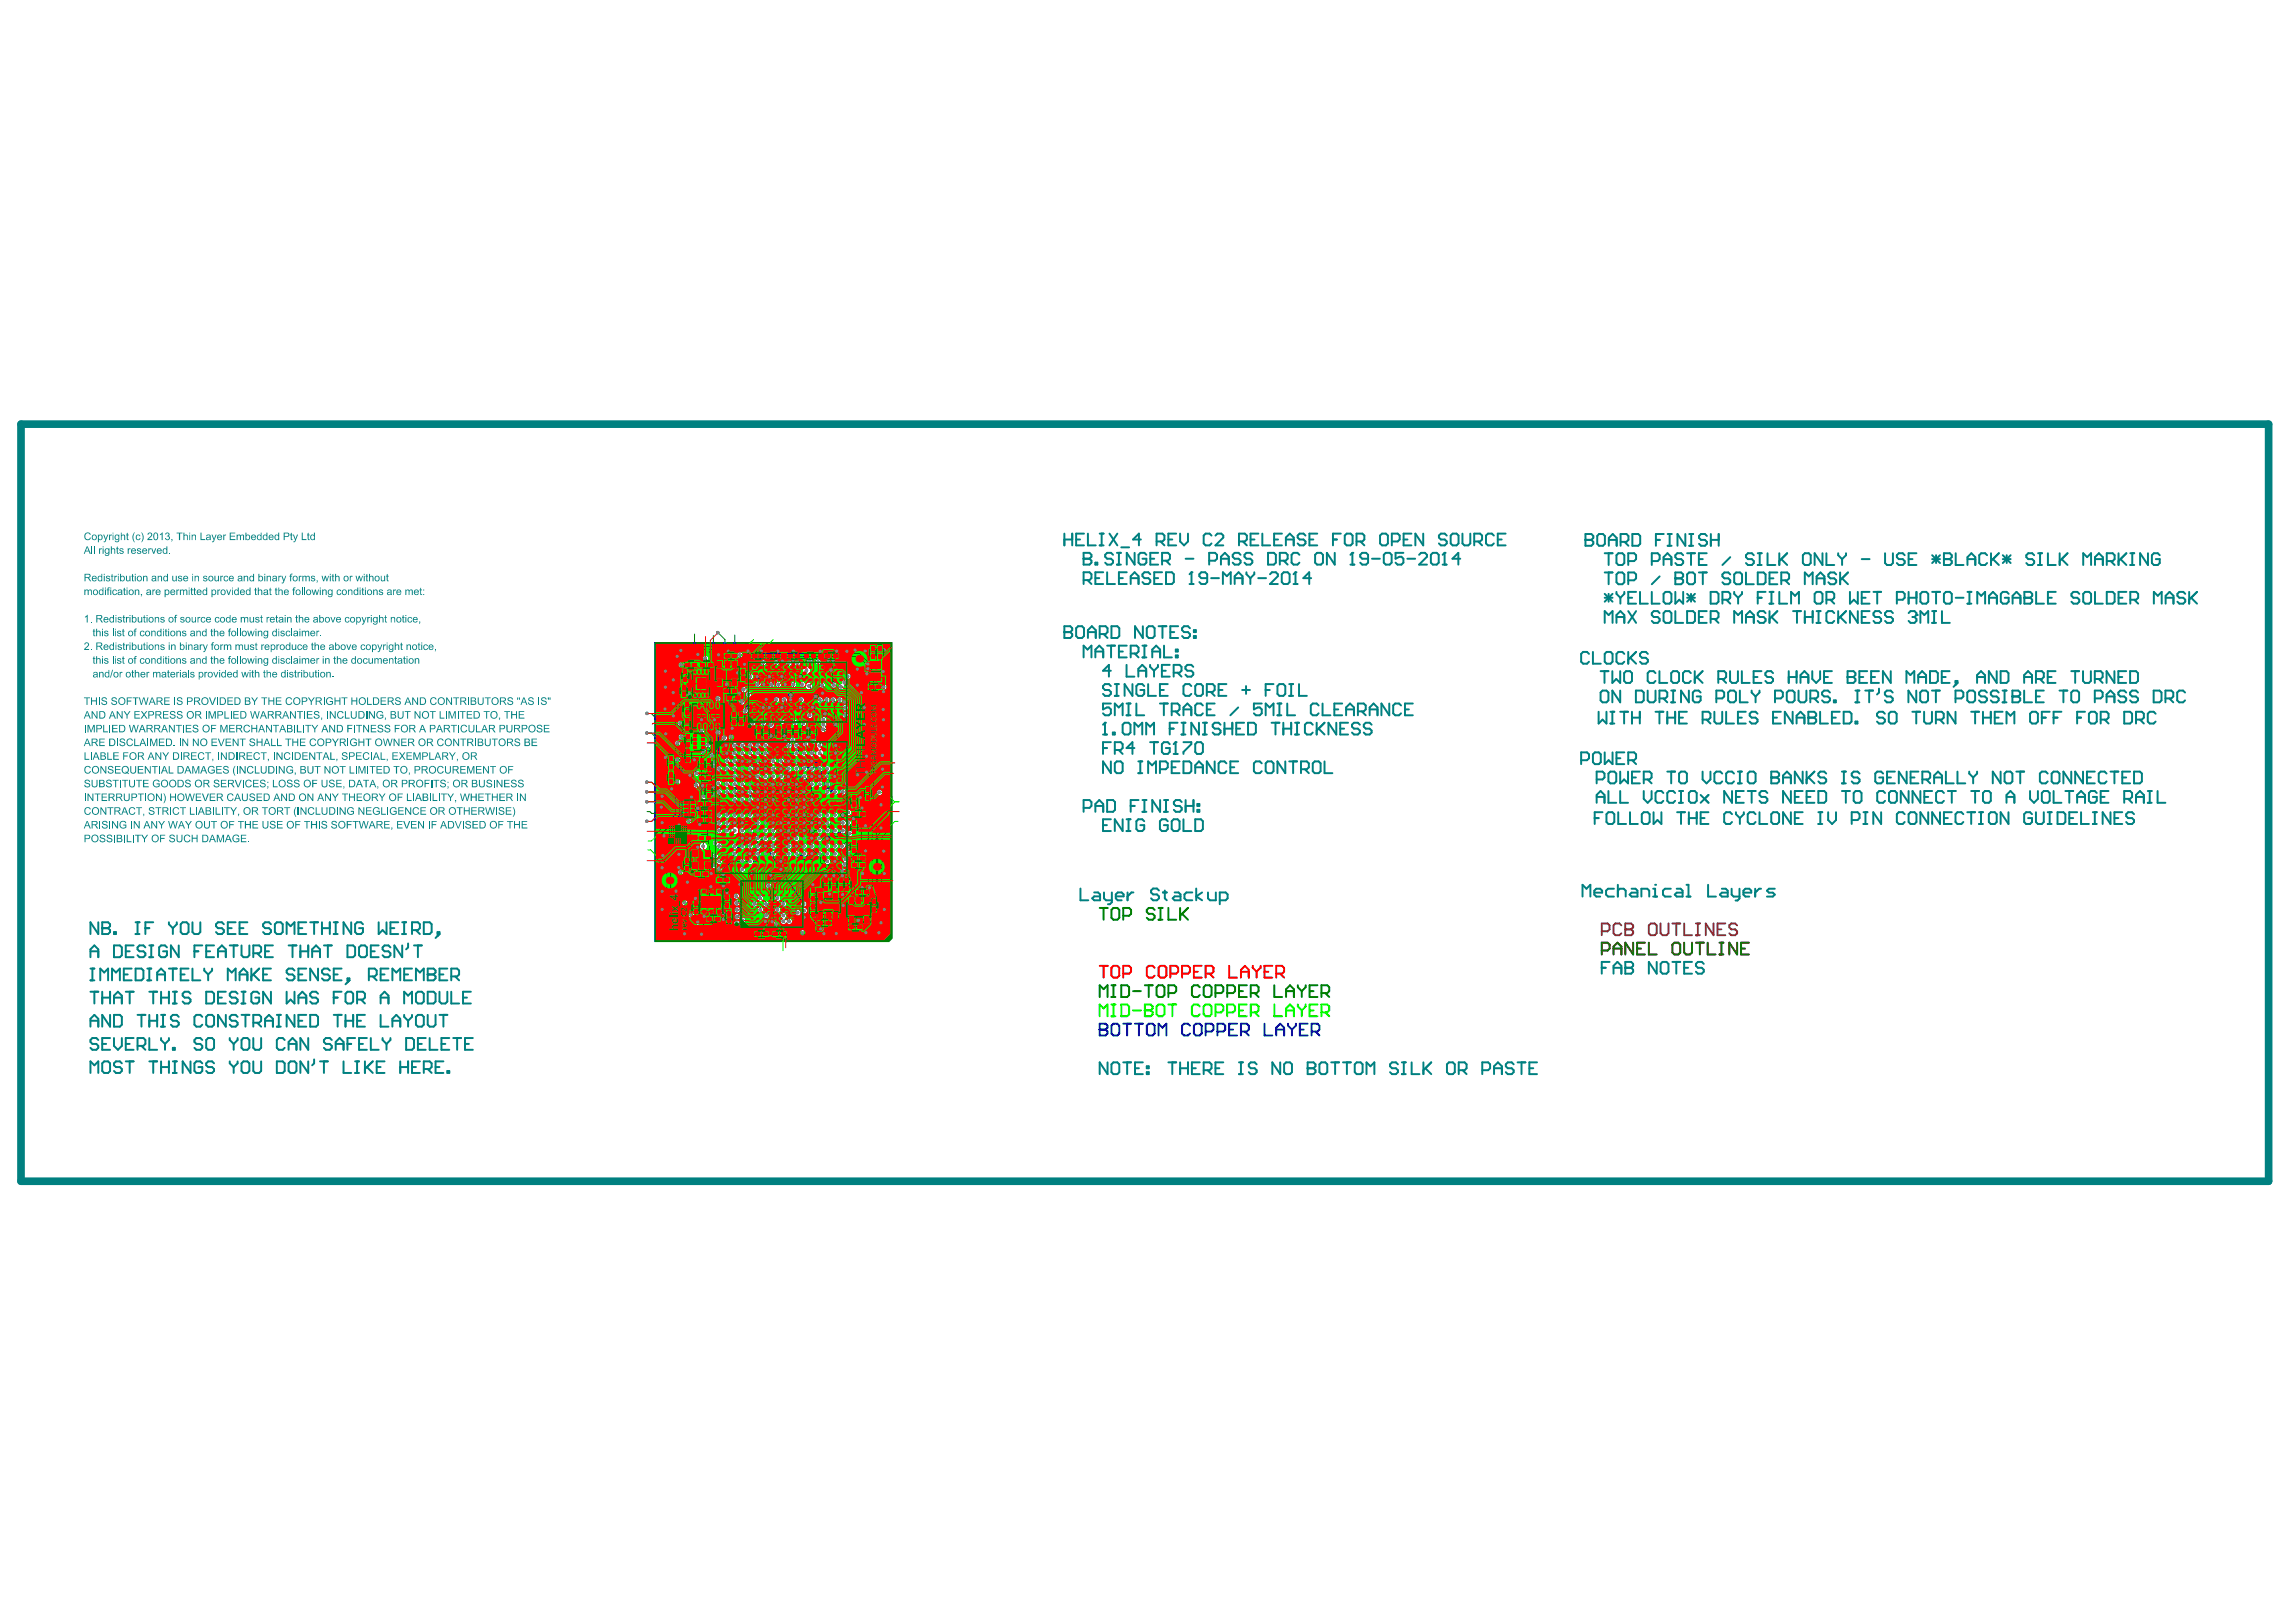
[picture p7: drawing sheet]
<svg xmlns="http://www.w3.org/2000/svg" width="291mm" height="204mm" viewBox="0 0 291 204" stroke-linecap="round" stroke-linejoin="round" font-family="sans-serif">
<g fill="none" stroke="#008000" stroke-width=".13">
<path d="M87.5 89h4.6v3.6h-4.6zM87.6 84.9h2.6v3.6h-2.6zM88.4 86.7h1M88.9 86.2v1M89.3 90.8h1M89.8 93.1h18.6v18.6h-18.6zM89.8 90.3v1M90.6 83.8h3.3v3.2h-3.3zM91.7 85.4h1M92.2 84.9v1M93.9 83h14.4v9.5h-14.4zM110.4 83.8h1.4v2.7h-1.4z"/>
<path d="M110.6 85.1h1M111.1 84.6v1M88.4 112.5h3.6v3.6h-3.6zM89.7 114.3h1M90.2 113.8v1M93 110.7h9.8v7.8h-9.8zM97.4 114.6h1M97.9 114.1v1M98.6 102.4h1M99.1 101.9v1M103.4 113.2h3.3v3.2h-3.3zM104.5 114.8h1"/>
<path d="M105 114.4v.9M107.3 113.8h3.2v3.2h-3.2zM108.4 115.4h1M108.9 114.9v1"/>
</g>
<g fill="none" stroke="#800080" stroke-width=".13">
<path d="M87.8 89.3h4v3h-4zM87.9 85.2h2v3h-2zM90.7 84.6h3.1v1.6h-3.1zM90.7 94.1h16.7v16.6h-16.7zM94.9 84h12.5v7.5h-12.5zM110.4 84.1h1.4v2.1h-1.4zM88.7 112.9h3v2.9h-3zM94 111.7h7.8v5.9h-7.8zM103.5 114.1h3.1v1.5h-3.1zM107.4 114.6h3v1.6h-3z"/>
<circle cx="88.8" cy="91.4" r=".5"/>
<circle cx="88.8" cy="87.2" r=".5"/>
<circle cx="90.7" cy="114.9" r=".5"/>
</g>
<g fill="none" stroke="#800080" stroke-width=".25">
<path d="M203.1 118.1h.8l.2-.3v-.5l-.2-.2h-.8v1.5M205.6 117.3l-.2-.2h-.5l-.3 .2v1l.3 .3h.5l.2-.3M206.1 117.8h.1M206.1 117.1h.8l.2 .2v.3l-.2 .2 .2 .3v.2l-.2 .3h-.8zM206.1 117.8h.8M209.1 117.3l.2-.2h.5l.3 .2v1l-.3 .3h-.5l-.2-.3zM210.6 117.1v1.2l.2 .3h.5l.3-.3v-1.2M212.1 117.1h1M212.6 117.1v1.5M213.6 117.1v1.5h1M215.1 117.1h.5M215.1 118.6h.5"/>
<path d="M215.3 117.1v1.5M217.3 117.1v1.5l-1-1.5v1.5M217.8 117.8h.5M218.8 117.1h-1v1.5h1M220.3 117.3l-.3-.2h-.5l-.2 .2v.3l.2 .2h.5l.3 .3v.2l-.3 .3h-.5l-.2-.3"/>
</g>
<g fill="none" stroke="#000" stroke-width=".25">
<path d="M207.1 119.5v1.5l-1-1.5v1.5M208.6 119.5h-1v1.5h1M209.1 119.5v1.5h1M212.1 119.8l.2-.3h.5l.3 .3v1l-.3 .2h-.5l-.2-.2zM213.6 119.5v1.3l.2 .2h.5l.3-.2v-1.3M215.1 119.5h1M215.6 119.5v1.5M216.6 119.5v1.5h1M218.1 119.5h.5M218.3 119.5v1.5M220.3 119.5v1.5l-1-1.5v1.5M221.8 119.5h-1v1.5h1"/>
<path d="M203.1 120.5h.8l.2-.2v-.5l-.2-.3h-.8v1.5M204.6 121v-1l.5-.5 .5 .5v1M204.6 120.3h1M207.6 120.3h.5M218.1 121h.5M220.8 120.3h.5"/>
</g>
<path d="M2.7 53.8h285v96h-285z" fill="none" stroke="#008080" stroke-width=".97"/>
<g fill="#008080">
<path d="M12.7 105.9l.2-.1 .3 .1 .1 .1-.1 .1a.2 .2 0 0 0-.2-.2 .2 .2 0 0 0-.2 .3l.4 .1 .2 .1-.1 .3-.2 .1h-.3l-.2-.3h.1l.1 .1 .2 .1a.19 .19 0 0 0 .3-.1 .19 .19 0 0 0-.3-.2l-.3-.2z"/>
<path d="M13.6 106l.2-.2h.2l.2 .3h-.1a.23 .23 0 0 0-.2-.2 .23 .23 0 0 0-.2 .2l.4 .2a.3 .3 0 0 1 .1 .4 .3 .3 0 0 1-.5 .1l-.2-.2v-.1h.1a.24 .24 0 0 0 .3 .2 .24 .24 0 0 0 .2-.2l-.4-.2-.2-.2z"/>
<path d="M14.5 105.9h.1v.9h-.1z"/>
<path d="M15.7 105.9h.1v.9h-.1z"/>
<path d="M16.1 105.9h.1v.8h.5v.1h-.6z"/>
<path d="M16.8 105.9h.2v.9h-.2z"/>
<path d="M17.1 105.9h.8v.1h-.3v.8h-.2v-.8h-.3z"/>
<path d="M17.9 105.9h.2l.2 .4 .3-.4h.2l-.4 .5v.4h-.1v-.4z"/>
<path d="M20.3 105.9h.6v.1h-.5v.3h.5v.1h-.5v.4h-.1z"/>
<path d="M21.5 106l.4-.2 .3 .2-.2 .1a.21 .21 0 0 0-.2-.1 .21 .21 0 0 0-.2 .2l.6 .2v.3l-.3 .1h-.3l-.2-.3h.2l.1 .2h.1a.18 .18 0 0 0 .3-.2 .18 .18 0 0 0-.3-.1l-.3-.2z"/>
<path d="M22.4 105.9h.1v.6a.25 .25 0 0 0 .3 .2 .25 .25 0 0 0 .2-.3v-.5h.1v.6a.37 .37 0 0 1-.4 .3 .37 .37 0 0 1-.3-.4z"/>
<path d="M23.4 106l.2-.1 .2-.1 .2 .1 .1 .2h-.1a.36 .36 0 0 0-.5 0 .36 .36 0 0 0 0 .5l.3 .1 .2-.2h.2l-.3 .3h-.4l-.2-.3z"/>
<path d="M24.3 105.9h.1v.3h.5v-.3h.2v.9h-.2v-.4h-.5v.4h-.1z"/>
<path d="M27.5 105.9h.2l.2 .8 .3-.8h.2v.9h-.1v-.8l-.3 .8h-.1l-.3-.8v.8h-.1z"/>
<path d="M29.6 106l.2-.2h.3l.2 .2v.1l-.1 .1-.1-.2-.2-.1-.2 .1-.1 .2v.4l.3 .1 .3-.1v-.2h-.2v-.1h.4v.4l-.4 .1a.5 .5 0 0 1-.5-.2 .5 .5 0 0 1 .1-.6z"/>
<path d="M30.6 105.9h.6v.1h-.5v.3h.5v.1h-.5v.3h.6v.1h-.7z"/>
<path d="M31.4 106.7h.2v.1h-.2z"/>
<path d="M12.6 104.1h.1v1h-.1z"/>
<path d="M13.1 104.1h.4l.1 .2-.1 .1a.2 .2 0 0 0-.2-.2 .2 .2 0 0 0-.2 .2l.5 .2 .1 .3-.2 .1-.4 .1-.2-.2v-.1l.1-.1a.27 .27 0 0 0 .3 .3 .27 .27 0 0 0 .3-.2l-.6-.3-.1-.2z"/>
<path d="M13.9 104.1h.1v1h-.1z"/>
<path d="M14.2 104.1h.1l.6 .8v-.8h.1v1h-.2l-.5-.8v.8h-.1z"/>
<path d="M15.3 104.2l.4-.1 .2 .1 .1 .2h-.1l-.2-.2-.3 .1-.1 .4 .2 .2 .2 .1 .2-.1v-.2h-.3v-.1h.4v.4l-.4 .1-.4-.2v-.4z"/>
<path d="M16.6 104.1h.1v1h-.1z"/>
<path d="M17 104.1h.1l.5 .8v-.8h.1v1h-.1l-.5-.8v.8h-.1z"/>
<path d="M19.2 104.1h.1l.5 .8v-.8h.1v1h-.1l-.5-.8v.8h-.1z"/>
<path d="M20.1 104.1h.1l.3 .5 .3-.5h.1l-.3 .6v.4h-.2v-.4z"/>
<path d="M21.3 104.1h.1l.2 .8 .3-.8h.1l.2 .8 .2-.8h.1l-.2 1h-.1l-.3-.9-.2 .9h-.1z"/>
<path d="M23.5 104.1h.1l.3 .5 .3-.5h.1l-.3 .6v.4h-.2v-.4z"/>
<path d="M25.9 104.1h.1v.6a.25 .25 0 0 0 .3 .3 .25 .25 0 0 0 .2-.3v-.6h.1v.6a.37 .37 0 0 1-.4 .4 .37 .37 0 0 1-.3-.4z"/>
<path d="M26.7 104.1h.8v.1h-.3v.9h-.1v-.9h-.4z"/>
<path d="M29.1 104.1h.6v.1h-.5v.3h.4v.1h-.4v.5h-.1z"/>
<path d="M30.2 104.1h.7v.1h-.3v.9h-.1v-.9h-.3z"/>
<path d="M31.1 104.1h.1v.4h.5v-.4h.1v1h-.1v-.5h-.5v.5h-.1z"/>
<path d="M32 104.1h.7v.1h-.6v.3h.6v.1h-.6v.3h.6v.2h-.7z"/>
<path d="M33.3 104.1h.1v.6a.25 .25 0 0 0 .3 .3 .25 .25 0 0 0 .2-.3v-.6h.1v.8l-.1 .1-.3 .1a.31 .31 0 0 1-.3-.4z"/>
<path d="M34.3 104.2l.1-.1h.3l.2 .1v.2h-.1a.23 .23 0 0 0-.2-.2 .23 .23 0 0 0-.2 .2l.4 .2a.3 .3 0 0 1 .1 .4 .3 .3 0 0 1-.5 .1l-.2-.2v-.1l.1-.1a.24 .24 0 0 0 .3 .3 .24 .24 0 0 0 .2-.3l-.4-.1-.2-.2z"/>
<path d="M35.1 104.1h.7v.1h-.5v.3h.5v.1h-.5v.3h.6v.2h-.8z"/>
<path d="M37.4 104.1h.7v.1h-.5v.3h.4v.1h-.4v.5h-.2z"/>
<path d="M38.6 104.1h.7v.1h-.3v.9h-.1v-.9h-.3z"/>
<path d="M39.4 104.1h.2v.4h.5v-.4h.1v1h-.1v-.5h-.5v.5h-.2z"/>
<path d="M40.4 104.1h.2v1h-.2z"/>
<path d="M40.8 104.2l.4-.1 .2 .1 .1 .2h-.1l-.2-.2a.17 .17 0 0 0-.2 0 .17 .17 0 0 0 0 .2l.4 .2a.33 .33 0 0 1-.1 .4 .33 .33 0 0 1-.4 0l-.2-.2 .2-.1 .1 .2h.3a.17 .17 0 0 0 0-.2 .17 .17 0 0 0-.2-.1l-.3-.1z"/>
<path d="M42.1 104.1h.5l.1 .2-.1 .1a.2 .2 0 0 0-.2-.2 .2 .2 0 0 0-.2 .2l.5 .2v.3l-.1 .1-.4 .1-.2-.3 .1-.1a.25 .25 0 0 0 .3 .3 .25 .25 0 0 0 .2-.3l-.6-.2v-.2z"/>
<path d="M44 104.1h.6v.1h-.5v.3h.5v.1h-.5v.5h-.1z"/>
<path d="M44.7 104.1h.8v.1h-.3v.9h-.2v-.9h-.3z"/>
<path d="M45.5 104.1h.2l.1 .8 .3-.8h.1l.2 .8 .2-.8h.2l-.3 1h-.1l-.3-.9-.2 .9h-.1z"/>
<path d="M48.7 104.1h.7v.1h-.6v.3h.6v.1h-.6v.3h.6v.2h-.7z"/>
<path d="M49.6 104.9h.2l-.1 .3-.1 .1 .1-.2h-.1z"/>
<path d="M50.4 104.1h.7v.1h-.6v.3h.5v.1h-.5v.3h.6v.2h-.7z"/>
<path d="M51.1 104.1h.2l.3 .9 .3-.9h.1l-.3 1h-.2z"/>
<path d="M52.1 104.1h.7v.1h-.6v.3h.6v.1h-.6v.3h.6v.2h-.7z"/>
<path d="M53 104.1h.1l.5 .8v-.8h.2v1h-.2l-.5-.8v.8h-.1z"/>
<path d="M54.4 104.1h.1v1h-.1z"/>
<path d="M54.7 104.1h.7v.1h-.5v.3h.4v.1h-.4v.5h-.2z"/>
<path d="M57.7 104.1h.1l.3 .9 .3-.9h.1l-.3 1h-.2z"/>
<path d="M58.7 104.1h.1v1h-.1z"/>
<path d="M59.1 104.1h.5l.1 .2-.1 .1a.2 .2 0 0 0-.2-.2 .2 .2 0 0 0-.2 .2l.5 .2v.3l-.1 .1-.4 .1-.2-.3 .1-.1a.25 .25 0 0 0 .3 .3 .25 .25 0 0 0 .2-.3l-.6-.2v-.2z"/>
<path d="M59.9 104.1h.7v.1h-.5v.3h.5v.1h-.5v.3h.5v.2h-.7z"/>
<path d="M63.2 104.1h.6v.1h-.5v.3h.5v.1h-.5v.5h-.1z"/>
<path d="M64.3 104.1h.8v.1h-.4v.9h-.1v-.9h-.3z"/>
<path d="M65.2 104.1h.1v.4h.5v-.4h.1v1h-.1v-.5h-.5v.5h-.1z"/>
<path d="M66.2 104.1h.7v.1h-.6v.3h.5v.1h-.5v.3h.6v.2h-.7z"/>
<path d="M10.7 91.9h.2v1h-.2z"/>
<path d="M11.1 91.9h.2l.2 .8 .3-.8h.2v1h-.1v-.8l-.3 .8h-.1l-.3-.9v.9h-.1z"/>
<path d="M13.1 91.9h.1v.8h.5v.2h-.6z"/>
<path d="M13.9 91.9h.1v1h-.1z"/>
<path d="M14.2 91.9h.7v.1h-.5v.3h.5v.1h-.5v.3h.5v.2h-.7z"/>
<path d="M16.3 91.9h.2l.2 .8 .2-.8h.1l.3 .8 .2-.8h.1l-.3 1h-.1l-.2-.9-.3 .9h-.1z"/>
<path d="M21.4 91.9h.1l.5 .8v-.8h.2v1h-.2l-.5-.8v.8h-.1z"/>
<path d="M22.3 91.9h.8v.1h-.4v.9h-.1v-.9h-.3z"/>
<path d="M23.2 91.9h.1v1h-.1z"/>
<path d="M23.6 91.9h.7v.1h-.6v.3h.5v.1h-.5v.3h.6v.2h-.7z"/>
<path d="M24.6 91.9h.4l.2 .3h-.2v-.2h-.2a.16 .16 0 0 0-.2 .2 .16 .16 0 0 0 .2 .1l.3 .1a.33 .33 0 0 1-.1 .5 .33 .33 0 0 1-.5-.1l-.1-.2 .1-.1 .2 .3 .3-.1a.17 .17 0 0 0 0-.2 .17 .17 0 0 0-.2-.1l-.3-.2z"/>
<path d="M26.8 91.9h.6v.1h-.5v.3h.4v.1h-.4v.5h-.1z"/>
<path d="M27.9 91.9h.2l.3 .8 .3-.8h.2v1h-.2v-.8l-.3 .8h-.1l-.2-.9v.9h-.2z"/>
<path d="M29.1 91.9h.7v.1h-.6v.3h.5v.1h-.5v.3h.6v.2h-.7z"/>
<path d="M31 92l.1-.1h.3l.2 .1 .1 .2h-.1a.36 .36 0 0 0-.6 0 .36 .36 0 0 0 .1 .5l.3 .1 .2-.3 .1 .1-.2 .3-.4-.1-.2-.3z"/>
<path d="M31.9 91.9h.1v.4h.5v-.4h.1v1h-.1v-.5h-.5v.5h-.1z"/>
<path d="M33.7 91.9h.2l.5 .8v-.8h.1v1h-.1l-.6-.8v.8h-.1z"/>
<path d="M34.6 91.9h.8v.1h-.3v.9h-.2v-.9h-.3z"/>
<path d="M37.3 91.9h.1v1h-.1z"/>
<path d="M37.6 91.9h.2v.8h.4v.2h-.6z"/>
<path d="M38.4 91.9h.1v1h-.1z"/>
<path d="M38.7 91.9h.8v.1h-.4v.9h-.1v-.9h-.3z"/>
<path d="M39.5 91.9h.1l.3 .5 .3-.5h.2l-.4 .6v.4h-.1v-.4z"/>
<path d="M41.8 91.9h.1l.5 .8v-.8h.1v1h-.1l-.5-.8v.8h-.1z"/>
<path d="M44 91.9h.7v.1h-.5v.3h.4v.1h-.4v.5h-.2z"/>
<path d="M44.9 91.9h.1v1h-.1z"/>
<path d="M45.2 91.9h.7v.1h-.3v.9h-.1v-.9h-.3z"/>
<path d="M46.1 91.9h.1l.5 .8v-.8h.1v1h-.1l-.5-.8v.8h-.1z"/>
<path d="M47 91.9h.7v.1h-.6v.3h.6v.1h-.6v.3h.6v.2h-.7z"/>
<path d="M47.9 92l.2-.1h.3l.2 .2-.1 .1a.2 .2 0 0 0-.3-.2 .2 .2 0 0 0-.1 .2l.4 .2 .1 .1v.3l-.4 .1a.27 .27 0 0 1-.3-.3l.1-.1v.2l.2 .1a.2 .2 0 0 0 .3-.2 .2 .2 0 0 0-.3-.2h-.1a.28 .28 0 0 1-.2-.4z"/>
<path d="M48.8 92l.4-.1 .2 .1 .1 .2h-.1l-.2-.2a.18 .18 0 0 0-.2 0 .18 .18 0 0 0-.1 .2l.6 .3a.36 .36 0 0 1-.3 .4 .36 .36 0 0 1-.4-.3l.1-.1 .1 .3 .3-.1a.21 .21 0 0 0 0-.2 .21 .21 0 0 0-.3-.1l-.2-.2z"/>
<path d="M50.1 91.9h.6v.1h-.5v.3h.4v.1h-.4v.5h-.1z"/>
<path d="M57.2 91.9h.7v.1h-.3v.9h-.1v-.9h-.3z"/>
<path d="M58.1 91.9h.1v1h-.1z"/>
<path d="M58.5 92l.3-.1h.2l.2 .3h-.1a.32 .32 0 0 0-.5-.1 .32 .32 0 0 0-.1 .4 .29 .29 0 0 0 .3 .3 .29 .29 0 0 0 .3-.3l.1 .1-.2 .3-.5-.1-.1-.4z"/>
<path d="M59.4 91.9h.1v.6a.25 .25 0 0 0 .3 .3 .25 .25 0 0 0 .2-.3v-.6h.2v.6a.37 .37 0 0 1-.4 .4 .37 .37 0 0 1-.4-.4z"/>
<path d="M60.4 91.9h.1v.8h.5v.2h-.6z"/>
<path d="M64.2 91.9h.2v.6a.25 .25 0 0 0 .2 .3 .25 .25 0 0 0 .3-.3v-.6h.1v.6a.39 .39 0 0 1-.4 .4 .39 .39 0 0 1-.4-.4z"/>
<path d="M68.2 91.9h.4l.2 .2-.2 .1a.23 .23 0 0 0-.2-.2 .23 .23 0 0 0-.2 .2l.5 .2 .1 .1-.1 .3-.3 .1a.27 .27 0 0 1-.4-.3l.1-.1 .2 .2a.2 .2 0 0 0 .3 .1 .2 .2 0 0 0 0-.3 .2 .2 0 0 0-.2-.1h-.1a.25 .25 0 0 1-.2-.2 .25 .25 0 0 1 .1-.3z"/>
<path d="M69 91.9h.7v.1h-.6v.3h.5v.1h-.5v.3h.6v.2h-.7z"/>
<path d="M11.6 90.2h.1l.5 .7v-.7h.2v.9h-.2l-.5-.7v.7h-.1z"/>
<path d="M14.8 90.2h.1l.5 .7v-.7h.2v.9h-.2l-.5-.7v.7h-.1z"/>
<path d="M15.7 90.2h.1l.3 .4 .3-.4h.1l-.3 .5v.4h-.2v-.4z"/>
<path d="M17 90.2h.7v.1h-.5v.3h.5v.1h-.5v.3h.5v.1h-.7z"/>
<path d="M17.9 90.2h.1l.3 .3 .2-.3h.2l-.4 .4 .4 .5h-.2l-.2-.4-.3 .4h-.2l.4-.5z"/>
<path d="M20.7 90.2h.7v.1h-.6v.3h.5v.1h-.5v.3h.6v.1h-.7z"/>
<path d="M21.6 90.3l.2-.1h.3l.1 .2-.1 .1a.23 .23 0 0 0-.2-.2 .23 .23 0 0 0-.2 .2l.4 .1 .2 .2v.2l-.2 .1h-.4l-.2-.2v-.1h.1a.25 .25 0 0 0 .3 .2 .25 .25 0 0 0 .2-.2l-.4-.2-.2-.1z"/>
<path d="M22.5 90.2h.5l.1 .2-.1 .1a.23 .23 0 0 0-.2-.2 .23 .23 0 0 0-.2 .2l.4 .1 .2 .2-.1 .2-.4 .1a.27 .27 0 0 1-.3-.3h.1l.1 .2h.1a.2 .2 0 0 0 .3-.1 .2 .2 0 0 0-.2-.2h-.1a.26 .26 0 0 1-.2-.2 .26 .26 0 0 1 0-.3z"/>
<path d="M26.1 90.2h.1v.9h-.1z"/>
<path d="M26.4 90.2h.2l.3 .8 .3-.8h.2v.9h-.2v-.8l-.2 .8h-.2l-.2-.8v.8h-.2z"/>
<path d="M28.5 90.2h.1v.8h.5v.1h-.6z"/>
<path d="M29.2 90.2h.2v.9h-.2z"/>
<path d="M29.6 90.2h.7v.1h-.6v.3h.5v.1h-.5v.3h.6v.1h-.7z"/>
<path d="M31.7 90.2h.1l.2 .8 .2-.8h.2l.2 .8 .2-.8h.1l-.2 .9h-.1l-.3-.8-.2 .8h-.1z"/>
<path d="M36.8 90.2h.1l.5 .7v-.7h.1v.9h-.1l-.5-.7v.7h-.1z"/>
<path d="M37.7 90.2h.7v.1h-.3v.8h-.1v-.8h-.3z"/>
<path d="M38.6 90.2h.1v.9h-.1z"/>
<path d="M38.9 90.2h.7v.1h-.5v.3h.5v.1h-.5v.3h.5v.1h-.7z"/>
<path d="M39.9 90.3l.1-.1h.3l.2 .2-.1 .1a.2 .2 0 0 0-.2-.3 .2 .2 0 0 0-.2 .3l.5 .2a.35 .35 0 0 1-.3 .5 .35 .35 0 0 1-.4-.3l.1-.1 .1 .2h.3a.2 .2 0 0 0 .1-.2 .2 .2 0 0 0-.3-.1 .27 .27 0 0 1-.3-.2 .27 .27 0 0 1 .1-.2z"/>
<path d="M40.7 91h.2l-.1 .3z"/>
<path d="M41.5 90.2h.1v.9h-.1z"/>
<path d="M41.8 90.2h.1l.5 .7v-.7h.2v.9h-.2l-.5-.7v.7h-.1z"/>
<path d="M42.8 90.3l.3-.1a.35 .35 0 0 1 .5 .2l-.2 .1a.32 .32 0 0 0-.4-.2 .32 .32 0 0 0-.1 .5 .29 .29 0 0 0 .3 .2 .29 .29 0 0 0 .3-.2l.1 .1-.2 .2-.2 .1-.3-.1-.2-.4z"/>
<path d="M43.7 90.2h.2v.8h.4v.1h-.6z"/>
<path d="M44.5 90.2h.1v.6l.2 .2a.24 .24 0 0 0 .2 0 .24 .24 0 0 0 .1-.3v-.5h.1v.5a.38 .38 0 0 1-.3 .5 .38 .38 0 0 1-.4-.5z"/>
<path d="M46.4 90.2h.2v.9h-.2z"/>
<path d="M46.8 90.2h.1l.5 .7v-.7h.1v.9h-.1l-.5-.7v.7h-.1z"/>
<path d="M47.9 90.3l.4-.1 .2 .1 .1 .1-.1 .1-.2-.2h-.3l-.1 .2-.1 .2 .2 .3h.3l.2-.1v-.1h-.3v-.2h.4v.4l-.4 .2-.3-.1-.2-.3v-.4z"/>
<path d="M48.8 91h.1l-.1 .3z"/>
<path d="M50.4 90.2h.2v.5a.25 .25 0 0 0 .2 .3 .25 .25 0 0 0 .3-.3v-.5h.1v.8l-.3 .2a.36 .36 0 0 1-.5-.5z"/>
<path d="M51.3 90.2h.8v.1h-.3v.8h-.2v-.8h-.3z"/>
<path d="M52.6 90.2h.1l.5 .7v-.7h.1v.9h-.1l-.5-.7v.7h-.1z"/>
<path d="M54.5 90.2h.8v.1h-.4v.8h-.1v-.8h-.3z"/>
<path d="M55.8 90.2h.1v.8h.5v.1h-.6z"/>
<path d="M56.5 90.2h.2v.9h-.2z"/>
<path d="M56.9 90.2h.2l.2 .8 .3-.8h.2v.9h-.1v-.8l-.3 .8h-.1l-.3-.8v.8h-.1z"/>
<path d="M58 90.2h.1v.9h-.1z"/>
<path d="M58.3 90.2h.7v.1h-.3v.8h-.1v-.8h-.3z"/>
<path d="M59.2 90.2h.7v.1h-.6v.3h.5v.1h-.5v.3h.6v.1h-.7z"/>
<path d="M61.3 90.2h.8v.1h-.3v.8h-.1v-.8h-.4z"/>
<path d="M63.3 91h.1v.3h-.1v-.2z"/>
<path d="M63.9 90.2h.8v.1h-.3v.8h-.2v-.8h-.3z"/>
<path d="M64.8 90.2h.2v.4h.4v-.4h.2v.9h-.2v-.4h-.4v.4h-.2z"/>
<path d="M65.8 90.2h.7v.1h-.6v.3h.5v.1h-.5v.3h.6v.1h-.7z"/>
<path d="M10.6 88.4h.8v.1h-.3v.9h-.1v-.9h-.4z"/>
<path d="M11.5 88.4h.2v.4h.5v-.4h.1v1h-.1v-.5h-.5v.5h-.2z"/>
<path d="M12.5 88.4h.2v1h-.2z"/>
<path d="M12.9 88.5l.2-.1h.3l.2 .2-.2 .1a.2 .2 0 0 0-.2-.2 .2 .2 0 0 0-.2 .3l.5 .1 .1 .3-.1 .2h-.4l-.2-.2-.1-.1h.2a.27 .27 0 0 0 .2 .2 .27 .27 0 0 0 .3-.2l-.6-.3z"/>
<path d="M14.2 88.5l.2-.1h.3l.1 .2-.1 .1a.23 .23 0 0 0-.2-.2 .23 .23 0 0 0-.2 .2l.4 .2 .2 .1-.1 .3-.4 .1a.27 .27 0 0 1-.3-.3h.1l.1 .1 .1 .1a.2 .2 0 0 0 .3-.2 .2 .2 0 0 0-.2-.2h-.1a.28 .28 0 0 1-.2-.4z"/>
<path d="M16.1 88.4h.6v.1h-.5v.3h.4v.2h-.4v.4h-.1z"/>
<path d="M16.8 88.4h.8v.1h-.3v.9h-.2v-.9h-.3z"/>
<path d="M17.6 88.4h.1l.2 .9 .3-.9h.1l.2 .9 .2-.9h.1l-.2 1h-.1l-.3-.9-.2 .9h-.1z"/>
<path d="M20.8 88.4h.7v.1h-.6v.3h.6v.1h-.6v.4h.6v.1h-.7z"/>
<path d="M22.1 88.4h.1v1h-.1z"/>
<path d="M22.5 88.5h.5l.1 .1-.1 .1a.23 .23 0 0 0-.2-.2 .23 .23 0 0 0-.2 .2l.4 .2 .2 .1-.1 .3-.4 .1a.27 .27 0 0 1-.3-.3h.1l.1 .1 .1 .1a.2 .2 0 0 0 .3-.2 .2 .2 0 0 0-.2-.2h-.1a.26 .26 0 0 1-.2-.1 .26 .26 0 0 1 0-.3z"/>
<path d="M26.5 88.4h.1l.3 .9 .3-.9h.2l-.4 1h-.1z"/>
<path d="M27.5 88.4h.1v1h-.1z"/>
<path d="M28.8 88.4h.7v.1h-.5v.3h.5v.1h-.5v.4h.6v.1h-.8z"/>
<path d="M31.8 88.4h.2l.3 .5 .3-.5h.1l-.4 .6v.4h-.1v-.4z"/>
<path d="M33.1 88.4h.8v.1h-.3v.9h-.1v-.9h-.4z"/>
<path d="M34 88.4h.2v.4h.5v-.4h.1v1h-.1v-.5h-.5v.5h-.2z"/>
<path d="M35 88.4h.7v.1h-.6v.3h.6v.1h-.6v.4h.6v.1h-.7z"/>
<path d="M36.3 88.6l.4-.2 .2 .1 .1 .2h-.1a.34 .34 0 0 0-.5-.1 .34 .34 0 0 0 0 .5l.1 .2h.2l.2-.2h.2l-.2 .3h-.5l-.2-.3z"/>
<path d="M39 88.4h.2l.3 .5 .3-.5h.1l-.4 .6v.4h-.1v-.4z"/>
<path d="M41 88.4h.2v1h-.2z"/>
<path d="M41.5 88.6l.2-.2 .4 .1 .1 .1-.1 .1-.2-.2-.3 .1-.1 .4 .1 .2 .3 .1 .2-.1v-.2h-.3v-.1h.4v.4l-.3 .1-.3-.1-.3-.4z"/>
<path d="M42.4 88.4h.1v.4h.5v-.4h.2v1h-.2v-.5h-.5v.5h-.1z"/>
<path d="M43.3 88.4h.8v.1h-.4v.9h-.1v-.9h-.3z"/>
<path d="M44.6 88.4h.1v.4h.5v-.4h.1v1h-.1v-.5h-.5v.5h-.1z"/>
<path d="M46.6 88.4h.1v.9h.4v.1h-.5z"/>
<path d="M48.3 88.4h.7v.1h-.6v.3h.5v.1h-.5v.4h.6v.1h-.7z"/>
<path d="M50.1 88.6l.2-.2h.3l.2 .2-.1 .1a.2 .2 0 0 0-.2-.2 .2 .2 0 0 0-.2 .3l.5 .1v.3l-.1 .2h-.4l-.2-.2v-.1h.1a.27 .27 0 0 0 .3 .2 .27 .27 0 0 0 .2-.2l-.1-.1-.4-.1-.1-.1z"/>
<path d="M52.3 88.4h.1l.5 .8v-.8h.1v1h-.1l-.5-.8v.8h-.1z"/>
<path d="M54.6 88.6l.2-.2h.3l.3 .2-.2 .1a.32 .32 0 0 0-.4-.1 .32 .32 0 0 0-.1 .4 .29 .29 0 0 0 .3 .3 .29 .29 0 0 0 .3-.2h.1l-.2 .3-.5-.1-.2-.3z"/>
<path d="M56.6 88.4h.1l.5 .8v-.8h.1v1h-.1l-.5-.8v.8h-.1z"/>
<path d="M57.5 88.4h.7v.1h-.3v.9h-.1v-.9h-.3z"/>
<path d="M59.3 88.4h.2v1h-.2z"/>
<path d="M60.6 88.4h.1v.6a.25 .25 0 0 0 .3 .3 .25 .25 0 0 0 .2-.3v-.6h.1v.6a.38 .38 0 0 1-.3 .4 .38 .38 0 0 1-.4-.4z"/>
<path d="M61.5 88.4h.7v.1h-.3v.9h-.1v-.9h-.3z"/>
<path d="M64.4 88.5l.4-.1 .2 .1 .1 .2h-.2l-.2-.2a.18 .18 0 0 0-.2 .1 .18 .18 0 0 0 0 .2l.5 .2a.36 .36 0 0 1-.2 .4 .36 .36 0 0 1-.5-.3h.1l.2 .2 .3-.1a.21 .21 0 0 0 0-.2 .21 .21 0 0 0-.3-.1l-.2-.1z"/>
<path d="M67 88.6l.2-.2h.3l.2 .2-.1 .1a.2 .2 0 0 0-.3-.2 .2 .2 0 0 0-.1 .3l.4 .1 .1 .3-.1 .2h-.4l-.2-.2v-.1h.1a.27 .27 0 0 0 .2 .2 .27 .27 0 0 0 .3-.2l-.2-.1-.3-.1-.1-.1z"/>
<path d="M68.3 88.4h.1v1h-.1z"/>
<path d="M68.7 88.5l.4-.1 .2 .2-.1 .1a.2 .2 0 0 0-.2-.2 .2 .2 0 0 0-.2 .3l.4 .1 .1 .1v.3l-.4 .1a.27 .27 0 0 1-.3-.3h.1v.1l.2 .1a.2 .2 0 0 0 .3-.2 .2 .2 0 0 0-.3-.2 .26 .26 0 0 1-.3-.1 .26 .26 0 0 1 .1-.3z"/>
<path d="M10.8 78.2l.3-.2v.9h-.1v-.7l-.2 .1z"/>
<path d="M11.5 78.8h.1v.1h-.1z"/>
<path d="M15 78.3l.3-.1 .2 .2h-.2v-.1a.11 .11 0 0 0-.2 0 .11 .11 0 0 0 0 .2h.2a.23 .23 0 0 1 .1 .4 .23 .23 0 0 1-.4 0l-.1-.1 .1-.1a.14 .14 0 0 0 .2 .2 .14 .14 0 0 0 .1-.2l-.1-.1a.22 .22 0 0 1-.2-.1 .22 .22 0 0 1 0-.2z"/>
<path d="M15.6 78.1l.1-.1v.2h.2v.1h-.2v.5h.2v.1h-.2l-.1-.1v-.5z"/>
<path d="M16 78.2h.1v.1l.2-.1v.2a.15 .15 0 0 0-.2 0 .15 .15 0 0 0 0 .2v.3h-.1z"/>
<path d="M17.5 78.2h.1v.6l.1 .1 .2-.2v-.5h.1v.7h-.1v-.1l-.2 .2-.2-.1z"/>
<path d="M18.2 78.1l.1-.1v.2h.2v.1h-.2v.5l.2 .1a.16 .16 0 0 1-.2 0 .16 .16 0 0 1-.1-.2v-.4h-.1z"/>
<path d="M19.6 78.2l.2 .1a.24 .24 0 0 1 .2-.1 .24 .24 0 0 1 .2 .3v.4h-.1v-.4a.18 .18 0 0 0-.2-.2 .18 .18 0 0 0-.2 .3v.3h-.1z"/>
<path d="M20.4 78.3l.3-.1 .2 .2h-.2a.13 .13 0 0 0-.1-.1 .13 .13 0 0 0-.1 .1 .13 .13 0 0 0 .2 .1 .23 .23 0 0 1 .1 .4 .23 .23 0 0 1-.3 0l-.2-.1 .2-.1a.15 .15 0 0 0 .1 .2 .15 .15 0 0 0 .2-.2h-.1a.24 .24 0 0 1-.3-.1 .24 .24 0 0 1 0-.3z"/>
<path d="M22.2 78h.3v.1h-.2l.1 .2h-.1v.6h-.1v-.6h-.1v-.1h.1z"/>
<path d="M22.9 78.3l.4-.1 .1 .2h-.1a.17 .17 0 0 0-.2-.1 .17 .17 0 0 0-.1 .1l.3 .2a.22 .22 0 0 1 .1 .3 .22 .22 0 0 1-.4 0l-.2-.2 .2 .1a.16 .16 0 0 0 .2 .1 .16 .16 0 0 0 .1-.2 .16 .16 0 0 0-.2-.1h-.1a.19 .19 0 0 1-.1-.1 .19 .19 0 0 1 0-.2z"/>
<path d="M24.3 78.2h.1v.4a.18 .18 0 0 0 .2 .2 .18 .18 0 0 0 .2-.2v-.4h.1v.7h-.1v-.1l-.3 .1a.2 .2 0 0 1-.2-.2z"/>
<path d="M25.1 78.2h.1v.1l.1-.1 .1 .1-.2 .1v.5h-.1z"/>
<path d="M25.6 78.3a.31 .31 0 0 1 .5 .1l-.2 .1a.22 .22 0 0 0-.3-.1 .22 .22 0 0 0 0 .3l.2 .2 .3-.2a.33 .33 0 0 1-.6 .2 .33 .33 0 0 1 .1-.6z"/>
<path d="M27.3 78.3l.3-.1 .2 .2h-.1a.24 .24 0 0 0-.3 .1 .24 .24 0 0 0 .1 .3l.3-.1-.1 .2h-.3l-.2-.2z"/>
<path d="M30.5 78.2h.2v.1l.2-.1a.18 .18 0 0 0 .2 .1 .18 .18 0 0 0 .1-.1h.2l.1 .2v.5h-.1v-.4a.15 .15 0 0 0-.2-.2 .15 .15 0 0 0-.1 .2v.4h-.1v-.4a.18 .18 0 0 0-.3-.2 .16 .16 0 0 0 0 .3v.3h-.2z"/>
<path d="M31.6 78.2h.2v.5a.15 .15 0 0 0 0 .1 .15 .15 0 0 0 .2 0l.1-.6h.1v.7l-.1-.1-.2 .2-.2-.1-.1-.1z"/>
<path d="M32.4 78.3l.4-.1 .1 .2-.2-.1a.12 .12 0 0 0-.1 0 .12 .12 0 0 0-.1 .2 .12 .12 0 0 0 .2 0l.1 .1a.22 .22 0 0 1 .1 .3 .22 .22 0 0 1-.4 0l-.2-.2 .2 .1a.17 .17 0 0 0 .2 .1 .17 .17 0 0 0 .1-.2l-.4-.2z"/>
<path d="M33.1 78.1l.1-.1v.2h.1v.1h-.1v.5l.1 .1a.16 .16 0 0 1-.2 0 .16 .16 0 0 1 0-.2v-.4h-.1z"/>
<path d="M33.8 78.2h.1v.1l.2-.1v.2a.16 .16 0 0 0-.1 0 .16 .16 0 0 0-.1 .2v.3h-.1z"/>
<path d="M35 78.1l.1-.1v.2h.2v.1h-.2v.5h.2v.1h-.2l-.1-.1v-.5h-.1z"/>
<path d="M36.4 78.2h.1v.1l.2-.1 .2 .1 .1 .6h-.2v-.4a.17 .17 0 0 0-.2-.2 .17 .17 0 0 0-.1 .3v.3h-.1z"/>
<path d="M37.5 78.1l.2-.1v.2h.1v.1h-.1v.5h.1a.12 .12 0 0 1-.2 .1 .12 .12 0 0 1-.1-.1v-.5h-.1z"/>
<path d="M37.9 78h.1v.3h.1a.25 .25 0 0 1 .4 .2v.4h-.2v-.4a.17 .17 0 0 0-.2-.2 .17 .17 0 0 0-.1 .3v.3h-.1z"/>
<path d="M41.9 78.2h.1l.2 .6 .2-.6h.1l-.2 .7h-.1z"/>
<path d="M43.8 78.3l.4-.1 .1 .2h-.1a.23 .23 0 0 0-.4 0 .23 .23 0 0 0 .1 .4 .19 .19 0 0 0 .2 0 .19 .19 0 0 0 .1-.1h.1l-.1 .2h-.3l-.2-.3z"/>
<path d="M45.9 78.2h.1l.2 .6 .2-.6h.1l-.4 1h-.2v-.1h.1l.1-.2z"/>
<path d="M46.6 78.2h.1v.1l.1-.1h.1v.2a.15 .15 0 0 0-.2 0 .15 .15 0 0 0 0 .2v.3h-.1z"/>
<path d="M48.1 78h.1v.3h.1a.25 .25 0 0 1 .3 .2v.4h-.1v-.4a.17 .17 0 0 0-.2-.2 .17 .17 0 0 0-.1 .3v.3h-.1z"/>
<path d="M48.8 78.1l.1-.1v.2h.2v.1h-.2v.5l.2 .1a.17 .17 0 0 1-.2 0 .17 .17 0 0 1-.1-.2v-.4h-.1z"/>
<path d="M49.6 78.2l.1 .1a.24 .24 0 0 1 .3-.1 .24 .24 0 0 1 .1 .3v.4h-.1v-.4a.18 .18 0 0 0-.2-.2 .18 .18 0 0 0-.1 .3v.3h-.1z"/>
<path d="M51.1 78.1l.1-.1v.2h.1v.1h-.1v.5h.1v.1h-.2v-.1v-.5h-.1z"/>
<path d="M51.7 78.3h.1a.31 .31 0 0 1 .5 .1l-.1 .1-.2-.2a.26 .26 0 0 0-.2 .3 .26 .26 0 0 0 .3 .2l.1-.1h.1a.34 .34 0 0 1-.5 .2 .34 .34 0 0 1-.1-.6z"/>
<path d="M53.1 78.8h.2v.3h-.1v-.2h-.1z"/>
<path d="M10.7 105.9h.6l.1 .1v.2l-.1 .2h-.5v.4h-.1zM10.8 106v.3h.3a.18 .18 0 0 0 .2-.2 .18 .18 0 0 0-.2-.1z"/>
<path d="M11.6 106.3a.48 .48 0 0 1 .9 0 .48 .48 0 0 1-.9 0zM11.8 106l-.1 .2 .1 .4 .1 .1h.3l.2-.3-.1-.3-.2-.2z"/>
<path d="M14.8 105.9h.6a.23 .23 0 0 1 0 .4l.1 .2-.1 .3h-.6zM14.9 106v.3h.3a.16 .16 0 0 0 .2-.2 .16 .16 0 0 0-.3-.1zM14.9 106.4v.3h.3a.17 .17 0 0 0 .2-.2 .17 .17 0 0 0-.2-.1z"/>
<path d="M19.2 106.3a.5 .5 0 0 1 1 0 .5 .5 0 0 1-1 0zM19.4 106.3a.35 .35 0 0 0 .7 0 .35 .35 0 0 0-.7 0z"/>
<path d="M25.7 105.9h.5l.2 .1v.5l-.2 .3h-.5zM25.8 106v.7h.4l.1-.3a.3 .3 0 0 0-.3-.4z"/>
<path d="M26.9 105.9h.1l.4 .9h-.2l-.1-.3h-.4l-.1 .3h-.1zM26.9 106l-.1 .4h.3z"/>
<path d="M28.9 105.9h.1l.4 .9h-.1l-.2-.3h-.4l-.1 .3h-.1zM28.9 106l-.1 .4h.3z"/>
<path d="M11 104.1h.1l.4 1h-.1l-.1-.3h-.5l-.1 .3h-.1zM11 104.2l-.1 .5h.3z"/>
<path d="M11.6 104.1h.4a.25 .25 0 0 1 .4 .2 .25 .25 0 0 1-.3 .3l.4 .5h-.2l-.3-.5h-.3v.5h-.1zM11.7 104.2v.3h.3a.16 .16 0 0 0 .2-.1 .16 .16 0 0 0-.2-.2z"/>
<path d="M18.6 104.1h.1l.4 1h-.2l-.1-.3h-.4l-.1 .3h-.1zM18.6 104.2l-.1 .5h.3z"/>
<path d="M22.9 104.1h.2l.4 1h-.2l-.1-.3h-.4l-.1 .3h-.1zM23 104.2l-.2 .5h.4z"/>
<path d="M24.8 104.6a.48 .48 0 0 1 .9 0 .48 .48 0 0 1-.9 0zM25 104.3l-.1 .4 .3 .3 .3-.1 .1-.4a.33 .33 0 0 0-.3-.3 .33 .33 0 0 0-.3 .1z"/>
<path d="M28 104.6a.48 .48 0 0 1 .9 0 .48 .48 0 0 1-.9 0zM28.2 104.3l-.1 .2 .1 .3 .1 .2 .3-.1 .2-.2-.1-.4-.2-.1z"/>
<path d="M36.4 104.6a.48 .48 0 0 1 .9 0 .48 .48 0 0 1-.9 0zM36.6 104.3l-.1 .2v.3l.2 .2 .3-.1 .1-.2v-.4l-.3-.1z"/>
<path d="M42.9 104.6a.5 .5 0 0 1 1 0 .5 .5 0 0 1-1 0zM43.2 104.2l-.2 .3v.3l.2 .2 .3-.1 .2-.2-.1-.3-.2-.2z"/>
<path d="M47.1 104.1h.1l.4 1h-.1l-.1-.3h-.4l-.1 .3h-.1zM47.2 104.2l-.2 .5h.3z"/>
<path d="M47.7 104.1h.7l.1 .2a.23 .23 0 0 1-.3 .3l.4 .5h-.2l-.3-.5h-.2v.5h-.2zM47.9 104.2v.3h.2a.17 .17 0 0 0 .3-.1 .17 .17 0 0 0-.2-.2z"/>
<path d="M56.2 104.1h.1l.4 1h-.1l-.1-.3h-.4l-.1 .3h-.2zM56.2 104.2l-.1 .5h.3z"/>
<path d="M56.8 104.1h.5l.2 .1 .1 .5-.1 .3-.2 .1h-.5zM56.9 104.2v.7h.5l.1-.3-.1-.3-.1-.1z"/>
<path d="M60.8 104.1h.5l.2 .1 .1 .5-.1 .3-.7 .1zM60.9 104.2v.7h.5l.1-.3-.1-.3-.1-.1z"/>
<path d="M62.1 104.6a.5 .5 0 0 1 1 0 .5 .5 0 0 1-1 0zM62.3 104.3v.1v.4l.2 .2 .3-.1 .1-.2-.1-.4-.2-.1z"/>
<path d="M12.2 91.9h.6l.1 .2-.1 .3-.5 .1v.4h-.1zM12.3 92v.4h.3a.18 .18 0 0 0 .2-.2 .18 .18 0 0 0-.2-.2z"/>
<path d="M15.1 91.9h.5l.2 .1 .1 .5-.1 .3-.2 .1h-.5zM15.2 92v.7h.5l.1-.3-.1-.3-.1-.1z"/>
<path d="M18 91.9h.1l.4 1h-.2l-.1-.3h-.4l-.1 .3h-.1zM18 92l-.1 .5h.3z"/>
<path d="M18.6 91.9h.6l.2 .2a.23 .23 0 0 1-.3 .3l.3 .5h-.1l-.3-.5h-.3v.5h-.1zM18.7 92v.3h.3a.16 .16 0 0 0 .2-.1 .16 .16 0 0 0-.2-.2z"/>
<path d="M19.6 91.9h.5a.25 .25 0 0 1 .2 .3 .25 .25 0 0 1-.2 .2l.3 .5h-.1l-.4-.5h-.2v.5h-.1zM19.7 92v.3h.3a.16 .16 0 0 0 .2-.1 .16 .16 0 0 0-.2-.2z"/>
<path d="M20.8 91.9h.1l.4 1h-.1l-.2-.3h-.3l-.1 .3h-.2zM20.9 92l-.2 .5h.3z"/>
<path d="M25.7 92.4a.48 .48 0 0 1 .9 0 .48 .48 0 0 1-.9 0zM25.9 92.1l-.1 .2 .1 .4 .2 .1 .2-.1 .1-.2v-.3l-.2-.2z"/>
<path d="M30 91.9h.6a.26 .26 0 0 1 .1 .3 .26 .26 0 0 1-.2 .2l.3 .5h-.2l-.3-.5h-.2v.5h-.1zM30.1 92v.3h.3a.17 .17 0 0 0 .2-.1 .17 .17 0 0 0-.2-.2z"/>
<path d="M33.1 91.9h.1l.4 1h-.1l-.1-.3h-.4l-.1 .3h-.2zM33.2 92l-.2 .5h.3z"/>
<path d="M35.8 91.9h.1l.4 1h-.1l-.1-.3h-.5l-.1 .3h-.1zM35.8 92l-.1 .5h.3z"/>
<path d="M36.4 91.9l.6 .1 .1 .2-.1 .2a.28 .28 0 0 1 .1 .3 .28 .28 0 0 1-.4 .2h-.3zM36.5 92v.3h.2a.17 .17 0 0 0 .2-.1 .17 .17 0 0 0-.2-.2zM36.5 92.4v.3h.3a.15 .15 0 0 0 .2-.1 .15 .15 0 0 0-.1-.2z"/>
<path d="M41.1 91.9h.2l.4 1h-.2l-.1-.3h-.4l-.1 .3h-.1zM41.2 92l-.2 .5h.4z"/>
<path d="M42.7 91.9h.5l.2 .2 .1 .4-.2 .3-.6 .1zM42.8 92v.7h.4l.2-.2-.1-.4z"/>
<path d="M50.8 92.4a.5 .5 0 0 1 1 0 .5 .5 0 0 1-1 0zM51.1 92l-.1 .3v.3l.1 .1h.4l.1-.2v-.3l-.3-.2z"/>
<path d="M51.9 91.9h.6l.2 .2a.23 .23 0 0 1-.3 .3l.3 .5h-.1l-.3-.5h-.3v.5h-.1zM52 92v.3h.3a.16 .16 0 0 0 .3-.1 .18 .18 0 0 0-.3-.2z"/>
<path d="M53.5 91.9h.1l.4 1h-.1l-.1-.3h-.4l-.1 .3h-.2zM53.6 92l-.2 .5h.3z"/>
<path d="M54.5 91.9h.6l.1 .2-.1 .3-.5 .1v.4h-.1zM54.6 92v.4h.3a.18 .18 0 0 0 .2-.2 .18 .18 0 0 0-.2-.2z"/>
<path d="M55.7 91.9h.1l.4 1h-.2l-.1-.3h-.4l-.1 .3h-.1zM55.7 92l-.1 .5h.3z"/>
<path d="M56.3 91.9h.6l.2 .2a.23 .23 0 0 1-.3 .3l.3 .5h-.1l-.3-.5h-.3v.5h-.1zM56.4 92v.3h.3a.16 .16 0 0 0 .2-.1 .16 .16 0 0 0-.2-.2z"/>
<path d="M61.4 91.9h.1l.4 1h-.1l-.1-.3h-.5l-.1 .3h-.1zM61.4 92l-.1 .5h.3z"/>
<path d="M62 91.9h.4a.26 .26 0 0 1 .4 .2 .26 .26 0 0 1-.3 .3l.3 .5h-.1l-.3-.5h-.3v.5h-.1zM62.1 92v.3h.3a.16 .16 0 0 0 .2-.1 .16 .16 0 0 0-.2-.2z"/>
<path d="M63.3 91.9h.6l.2 .2-.1 .3-.5 .1v.4h-.2zM63.5 92v.4h.2a.18 .18 0 0 0 .2-.2 .18 .18 0 0 0-.2-.2z"/>
<path d="M65.2 91.9h.4a.25 .25 0 0 1 .4 .2 .25 .25 0 0 1-.3 .3l.3 .5h-.1l-.3-.5h-.3v.5h-.1zM65.3 92v.3h.3a.15 .15 0 0 0 .2-.1 .15 .15 0 0 0-.2-.2z"/>
<path d="M66.2 91.9h.4a.28 .28 0 0 1 .3 .3 .28 .28 0 0 1-.4 .3h-.2v.4h-.1zM66.3 92v.4h.3a.18 .18 0 0 0 .2-.2 .18 .18 0 0 0-.3-.2z"/>
<path d="M67 92.4a.5 .5 0 0 1 1 0 .5 .5 0 0 1-1 0zM67.2 92.1l-.1 .2 .1 .4 .2 .1 .3-.1 .1-.5-.3-.2z"/>
<path d="M11 90.2h.1l.4 .9h-.1l-.1-.3h-.5l-.1 .3h-.1zM11 90.3l-.1 .4h.3z"/>
<path d="M12.6 90.2h.5l.2 .2 .1 .4-.2 .3h-.6zM12.7 90.3v.7h.4l.1-.3a.3 .3 0 0 0-.3-.4z"/>
<path d="M14.2 90.2h.1l.4 .9h-.1l-.1-.3h-.4l-.1 .3h-.2zM14.2 90.3l-.1 .4h.3z"/>
<path d="M18.8 90.2h.6l.2 .3-.2 .2h-.5v.4h-.1zM18.9 90.3v.3h.3a.18 .18 0 0 0 .2-.1 .18 .18 0 0 0-.2-.2z"/>
<path d="M19.7 90.2h.6a.27 .27 0 0 1 .2 .3 .27 .27 0 0 1-.3 .2l.4 .4h-.2l-.3-.4h-.3v.4h-.1zM19.8 90.3v.3h.4a.14 .14 0 0 0 .1-.1 .14 .14 0 0 0 0-.2z"/>
<path d="M23.7 90.6a.48 .48 0 0 1 .9 0 .48 .48 0 0 1-.9 0zM23.9 90.4l-.1 .1 .1 .4 .1 .1h.3l.2-.2-.1-.4-.2-.1z"/>
<path d="M24.8 90.2h.4a.25 .25 0 0 1 .3 .2 .25 .25 0 0 1-.2 .3l.3 .4h-.2l-.3-.4h-.2v.4h-.1zM24.9 90.3v.3h.3a.16 .16 0 0 0 .2-.2 .16 .16 0 0 0-.2-.1z"/>
<path d="M27.6 90.2h.5l.2 .1v.3l-.1 .1h-.5v.4h-.1zM27.7 90.3v.3h.2a.18 .18 0 0 0 .3-.1 .18 .18 0 0 0-.3-.2z"/>
<path d="M30.5 90.2h.5l.2 .2 .1 .4-.2 .3h-.6zM30.6 90.3v.7h.4l.1-.2v-.4z"/>
<path d="M33.3 90.2h.2l.4 .9h-.2l-.1-.3h-.4l-.1 .3h-.1zM33.4 90.3l-.2 .4h.4z"/>
<path d="M34 90.2h.4a.26 .26 0 0 1 .3 .2 .26 .26 0 0 1-.2 .3l.3 .4h-.2l-.3-.4h-.2v.4h-.1zM34.1 90.3v.3h.3a.17 .17 0 0 0 .2-.1 .17 .17 0 0 0-.2-.2z"/>
<path d="M34.9 90.2h.6l.2 .2a.23 .23 0 0 1-.3 .3l.4 .4h-.2l-.3-.4h-.2v.4h-.2zM35.1 90.3v.3h.4v-.1a.14 .14 0 0 0 0-.2 .14 .14 0 0 0-.1 0z"/>
<path d="M36.2 90.2h.1l.4 .9h-.2l-.1-.3h-.4l-.1 .3h-.1zM36.2 90.3l-.1 .4h.3z"/>
<path d="M45.5 90.2h.5l.2 .2v.4l-.1 .3h-.6zM45.6 90.3v.7h.4l.1-.2v-.4l-.2-.1z"/>
<path d="M49.5 90.2l.7 .1v.2l-.1 .1a.27 .27 0 0 1 .1 .4 .27 .27 0 0 1-.3 .1h-.4zM49.7 90.3v.3h.2a.17 .17 0 0 0 .2-.2 .17 .17 0 0 0-.3-.1zM49.7 90.7v.3h.2a.17 .17 0 0 0 .2-.2 .17 .17 0 0 0-.2-.1z"/>
<path d="M53.5 90.6a.5 .5 0 0 1 1 0 .5 .5 0 0 1-1 0zM53.7 90.4l-.1 .1 .1 .4 .2 .1h.3l.1-.3-.1-.3-.2-.1z"/>
<path d="M60.1 90.2l.6 .1 .2 .5-.2 .3h-.6zM60.2 90.3v.7h.4l.1-.4a.27 .27 0 0 0-.3-.3z"/>
<path d="M62.2 90.6a.48 .48 0 0 1 .9 0 .48 .48 0 0 1-.9 0zM62.4 90.4l-.1 .1 .1 .4 .2 .1h.2l.2-.3-.1-.3-.2-.1z"/>
<path d="M15 88.9a.5 .5 0 0 1 1 0 .5 .5 0 0 1-1 0zM15.2 88.6l-.1 .4 .3 .3 .3-.1 .1-.4-.1-.2a.33 .33 0 0 0-.5 0z"/>
<path d="M19.2 88.4h.2l.4 1h-.2l-.1-.3h-.4l-.1 .3h-.1zM19.3 88.5l-.2 .5h.4z"/>
<path d="M19.9 88.4h.4a.25 .25 0 0 1 .3 .2 .25 .25 0 0 1-.2 .3l.3 .5h-.2l-.3-.4h-.2v.4h-.1zM20 88.5v.4l.3-.1a.16 .16 0 0 0 .2-.1 .16 .16 0 0 0-.2-.2z"/>
<path d="M23.7 88.4h.6l.1 .2v.2l-.1 .2h-.5v.4h-.1zM23.8 88.5v.4h.3a.18 .18 0 0 0 .2-.2 .18 .18 0 0 0-.2-.2z"/>
<path d="M24.6 88.4h.4a.26 .26 0 0 1 .4 .2 .26 .26 0 0 1-.3 .3l.4 .5h-.2l-.3-.4h-.3v.4h-.1zM24.7 88.5v.4l.3-.1a.16 .16 0 0 0 .2-.1 .16 .16 0 0 0-.2-.2z"/>
<path d="M25.5 88.9a.5 .5 0 0 1 1 0 .5 .5 0 0 1-1 0zM25.8 88.6l-.1 .2v.3l.1 .2h.3l.2-.2v-.4l-.3-.2z"/>
<path d="M27.9 88.4h.5l.1 .1 .2 .3-.2 .5-.2 .1h-.4zM28 88.5v.8l.4-.1 .1-.3v-.2l-.2-.2z"/>
<path d="M29.7 88.4l.7 .1 .1 .2v.4l-.2 .2-.6 .1zM29.9 88.5v.8l.4-.1 .1-.2-.1-.4z"/>
<path d="M31.1 88.4l.5 .1a.23 .23 0 0 1 0 .4l.2 .1-.1 .3-.6 .1zM31.2 88.5v.3h.2a.16 .16 0 0 0 .2-.1 .16 .16 0 0 0-.2-.2zM31.2 88.9v.4h.2a.17 .17 0 0 0 .2-.2 .17 .17 0 0 0-.2-.2z"/>
<path d="M37.2 88.9a.48 .48 0 0 1 .9 0 .48 .48 0 0 1-.9 0zM37.4 88.6l-.1 .3 .2 .4 .3-.1 .1-.4a.33 .33 0 0 0-.5-.2z"/>
<path d="M38.3 88.4h.5l.2 .3-.1 .2-.5 .1v.4h-.1zM38.4 88.5v.4h.3a.18 .18 0 0 0 .2-.2 .18 .18 0 0 0-.3-.2z"/>
<path d="M40 88.4h.5a.25 .25 0 0 1 .3 .3 .25 .25 0 0 1-.3 .2l.4 .5h-.2l-.3-.4h-.2v.4h-.2zM40.2 88.5v.4l.3-.1a.15 .15 0 0 0 .2-.1 .15 .15 0 0 0-.2-.2z"/>
<path d="M45.5 88.9a.48 .48 0 0 1 .9 0 .48 .48 0 0 1-.9 0zM45.7 88.6l-.1 .3 .1 .3 .2 .1h.2l.2-.2-.1-.4-.2-.2z"/>
<path d="M47.3 88.4h.5l.3 .3v.3l-.2 .3-.6 .1zM47.4 88.5v.8l.4-.1 .2-.4a.3 .3 0 0 0-.4-.3z"/>
<path d="M49.2 88.4h.4a.26 .26 0 0 1 .3 .2 .26 .26 0 0 1-.2 .3l.3 .5h-.2l-.3-.4h-.2v.4h-.1zM49.3 88.5v.4l.3-.1a.16 .16 0 0 0 .2-.1 .16 .16 0 0 0-.2-.2z"/>
<path d="M51.7 88.4h.1l.4 1h-.2l-.1-.3h-.4l-.1 .3h-.1zM51.7 88.5l-.1 .5h.3z"/>
<path d="M53.2 88.4h.6l.2 .2v.5l-.2 .2-.6 .1zM53.4 88.5v.8h.2a.37 .37 0 0 0 .3-.4 .37 .37 0 0 0-.3-.4z"/>
<path d="M55.5 88.9a.5 .5 0 0 1 1 0 .5 .5 0 0 1-1 0zM55.7 88.6l-.1 .2 .1 .4 .2 .1 .3-.1 .1-.2v-.3l-.3-.2z"/>
<path d="M58.4 88.4l.6 .1a.25 .25 0 0 1 .1 .3 .25 .25 0 0 1-.3 .1l.4 .5h-.2l-.3-.4h-.2v.4h-.1zM58.5 88.5v.4h.3a.17 .17 0 0 0 .2-.2 .17 .17 0 0 0-.2-.2z"/>
<path d="M59.7 88.4l.6 .1a.23 .23 0 0 1-.1 .4l.2 .1-.1 .3-.6 .1zM59.8 88.5v.3h.2a.16 .16 0 0 0 .2-.1 .16 .16 0 0 0-.2-.2zM59.8 88.9v.4h.3a.17 .17 0 0 0 .2-.2 .18 .18 0 0 0-.3-.2z"/>
<path d="M62.3 88.9a.5 .5 0 0 1 1 0 .5 .5 0 0 1-1 0zM62.6 88.6l-.1 .2v.4l.2 .1h.2l.2-.2v-.4l-.3-.2z"/>
<path d="M63.4 88.4h.6l.2 .3a.23 .23 0 0 1-.3 .2l.3 .5h-.1l-.3-.4h-.3v.4h-.1zM63.5 88.5v.4h.3a.17 .17 0 0 0 .2-.2 .17 .17 0 0 0-.2-.2z"/>
<path d="M65.6 88.4h.1v.4h-.1zM65.8 88.4h.1v.4h-.1z"/>
<path d="M66.4 88.4h.1l.4 1h-.1l-.2-.3h-.4l-.1 .3h-.1zM66.4 88.5l-.1 .5h.3z"/>
<path d="M69.5 88.4h.1v.4zM69.7 88.4h.1v.4h-.1z"/>
<path d="M12.2 78h.4a.26 .26 0 0 1 .4 .2 .26 .26 0 0 1-.3 .3l.4 .4h-.2l-.3-.4h-.3v.4h-.1zM12.3 78.1v.3h.3a.16 .16 0 0 0 .2-.2 .16 .16 0 0 0-.2-.1z"/>
<path d="M13.2 78.3l.4-.1 .2 .3v.1h-.6a.21 .21 0 0 0 .2 .3 .21 .21 0 0 0 .2-.2h.2l-.2 .2h-.3l-.2-.3zM13.3 78.4l-.1 .1h.4a.2 .2 0 0 0-.1-.2 .2 .2 0 0 0-.2 .1z"/>
<path d="M13.9 78.4l.1-.1a.22 .22 0 0 1 .3 0v-.3h.2v.9h-.1v-.1l-.3 .2-.2-.2zM14.1 78.4l-.1 .3a.23 .23 0 0 0 .4 0 .23 .23 0 0 0-.1-.3z"/>
<path d="M14.7 78h.1v.1h-.1zM14.7 78.2h.1v.7h-.1z"/>
<path d="M16.4 78h.1v.1h-.1zM16.4 78.2h.1v.7h-.1z"/>
<path d="M16.7 78h.1v.3l.2-.1 .3 .2v.4l-.2 .1h-.2l-.1-.1v.1h-.1zM16.9 78.4l-.1 .2a.2 .2 0 0 0 .3 .2 .2 .2 0 0 0 .1-.3 .18 .18 0 0 0-.1-.2 .18 .18 0 0 0-.2 .1z"/>
<path d="M18.6 78h.1v.1h-.1zM18.6 78.2h.1v.7h-.1z"/>
<path d="M18.8 78.6a.35 .35 0 0 1 .7 0 .35 .35 0 0 1-.7 0zM19 78.6a.23 .23 0 0 0 .4 0 .23 .23 0 0 0-.4 0z"/>
<path d="M21.4 78.3l.3-.1 .2 .1 .1 .3-.1 .3-.2 .1-.3-.2v-.3zM21.5 78.4v.1a.23 .23 0 0 0 .3 .3 .23 .23 0 0 0 .1-.4l-.2-.1z"/>
<path d="M23.5 78.6a.35 .35 0 0 1 .7 0 .35 .35 0 0 1-.7 0zM23.7 78.4l-.1 .2a.23 .23 0 0 0 .3 .2 .23 .23 0 0 0 .1-.4l-.1-.1z"/>
<path d="M26.2 78.3l.2-.1 .3 .2v.2h-.5a.19 .19 0 0 0 .2 .3 .19 .19 0 0 0 .2-.2h.1v.1a.36 .36 0 0 1-.5 0 .36 .36 0 0 1 0-.5zM26.3 78.4l-.1 .1h.4a.18 .18 0 0 0-.1-.2 .18 .18 0 0 0-.2 .1z"/>
<path d="M27.9 78.6a.35 .35 0 0 1 .7 0 .35 .35 0 0 1-.7 0zM28.1 78.4l-.1 .2a.23 .23 0 0 0 .3 .2 .23 .23 0 0 0 .1-.4l-.1-.1z"/>
<path d="M28.7 78.4v-.1a.25 .25 0 0 1 .4 0v-.3h.1v.9h-.1v-.1l-.2 .2-.2-.2zM28.8 78.4v.3a.23 .23 0 0 0 .3 0 .23 .23 0 0 0 0-.3z"/>
<path d="M29.5 78.3l.3-.1 .2 .3v.1h-.5a.21 .21 0 0 0 .2 .2 .21 .21 0 0 0 .2-.1h.1l-.1 .2h-.4l-.1-.2zM29.6 78.3l-.1 .2h.4l-.1-.2z"/>
<path d="M34.3 78.3l.1-.1h.3l.2 .3v.1h-.6a.21 .21 0 0 0 .2 .2 .21 .21 0 0 0 .2-.1h.2l-.2 .2h-.4l-.1-.2zM34.4 78.3l-.1 .2h.4l-.1-.2z"/>
<path d="M35.4 78.3l.3-.1 .2 .2 .1 .5h-.2v-.1l-.3 .1a.23 .23 0 0 1-.1-.3 .23 .23 0 0 1 .3-.1 .12 .12 0 0 0 0-.2 .12 .12 0 0 0-.2 .1h-.1zM35.5 78.7a.17 .17 0 0 0 .2 .1 .17 .17 0 0 0 .1-.2z"/>
<path d="M36.1 78h.1v.1h-.1zM36.1 78.2h.1v.7h-.1z"/>
<path d="M38.7 78.3l.3-.1 .2 .3v.1h-.5a.21 .21 0 0 0 .2 .2 .21 .21 0 0 0 .2-.1h.1l-.1 .2h-.4l-.1-.2zM38.8 78.4l-.1 .1h.4a.2 .2 0 0 0-.1-.2 .2 .2 0 0 0-.2 .1z"/>
<path d="M39.8 78.3l.3-.1a.18 .18 0 0 1 .2 .1 .18 .18 0 0 1 0 .2l.1 .4h-.2v-.1l-.3 .1a.22 .22 0 0 1-.2-.3 .22 .22 0 0 1 .4-.1 .11 .11 0 0 0 .1-.1 .11 .11 0 0 0-.2-.1l-.3 .1zM39.9 78.7a.15 .15 0 0 0 .1 .2 .15 .15 0 0 0 .2-.2v-.1z"/>
<path d="M40.5 78h.1v.3l.2-.1 .3 .2v.2l-.1 .3-.2 .1-.2-.2v.1h-.1zM40.7 78.4l-.1 .2a.21 .21 0 0 0 .3 .2 .21 .21 0 0 0 .1-.3l-.2-.2z"/>
<path d="M41.2 78.6a.35 .35 0 0 1 .7 0 .35 .35 0 0 1-.7 0zM41.4 78.4l-.1 .1a.23 .23 0 0 0 .3 .3 .23 .23 0 0 0 .1-.4l-.1-.1z"/>
<path d="M42.7 78.3l.2-.1 .3 .1v.2v.1h-.5a.21 .21 0 0 0 .2 .3 .21 .21 0 0 0 .2-.2h.1l-.1 .2h-.4l-.1-.3zM42.8 78.4l-.1 .1h.4a.19 .19 0 0 0-.1-.2 .19 .19 0 0 0-.2 .1z"/>
<path d="M44.4 78.6a.35 .35 0 0 1 .7 0 .35 .35 0 0 1-.7 0zM44.5 78.6a.25 .25 0 0 0 .5 0 .25 .25 0 0 0-.5 0z"/>
<path d="M45.2 78.2h.1v.1l.3-.1 .2 .3-.2 .4-.1 .1-.2-.1v.3h-.1zM45.4 78.4l-.1 .1a.21 .21 0 0 0 .2 .3 .21 .21 0 0 0 .1-.3l-.1-.2z"/>
<path d="M47 78h.1v.1h-.1zM47 78.2h.1v.7h-.1z"/>
<path d="M47.3 78.4l.3-.2 .2 .1v-.1h.1v.9l-.2 .1h-.2l-.2-.2 .2 .1a.2 .2 0 0 0 .2 0 .2 .2 0 0 0 .1-.3l-.2 .1-.3-.1v-.2zM47.5 78.4l-.1 .1a.22 .22 0 0 0 .1 .3 .22 .22 0 0 0 .3-.1 .22 .22 0 0 0-.1-.3l-.1-.1z"/>
<path d="M50.3 78.6a.35 .35 0 0 1 .7 0 .35 .35 0 0 1-.7 0zM50.4 78.6a.23 .23 0 0 0 .4 0 .23 .23 0 0 0-.4 0z"/>
<path d="M51.4 78h.1v.1h-.1zM51.4 78.2h.1v.7h-.1z"/>
<path d="M52.4 78.3l.3-.1a.31 .31 0 0 1 .3 .4h-.6a.21 .21 0 0 0 .2 .2 .21 .21 0 0 0 .2-.1h.2l-.2 .2h-.3l-.2-.2zM52.5 78.4v.1h.3a.2 .2 0 0 0-.1-.2 .2 .2 0 0 0-.2 .1z"/>
</g>
<g fill="none" stroke="#008080" stroke-width=".25">
<path d="M12.5 117v1.4l-1-1.4v1.4M13 117.7h.1M13 117h.7l.3 .2v.2l-.3 .3 .3 .2v.3l-.3 .2h-.7zM13 117.7h.7M14.5 118.2h.2v.2h-.2zM17.2 118.4h.5M17.2 117h.5M17.4 117v1.4M18.4 117.7h.5M19.4 117h-1v1.4M21.4 117v.2l.5 .5M21.9 117.7v.7"/>
<path d="M22.4 117v.2l-.5 .5M23.2 117h.5l.2 .2v1l-.2 .2h-.5l-.3-.2v-1zM24.4 117v1.2l.3 .2h.5l.2-.2v-1.2M28.4 117.2l-.3-.2h-.5l-.2 .2v.2l.2 .3h.5l.3 .2v.3l-.3 .2h-.5l-.2-.2M28.9 117.7h.5M29.9 117h-1v1.4h1M30.4 117.7h.5M31.4 117h-1v1.4h1M34.4 117.2l-.3-.2h-.5l-.2 .2v.2l.2 .3h.5l.3 .2v.3l-.3 .2h-.5l-.2-.2M34.9 117.2l.2-.2h.5l.3 .2v1l-.3 .2h-.5l-.2-.2zM36.4 118.4v-1.4l.4 .4 .5-.4v1.4M37.8 117.7h.5"/>
<path d="M38.8 117h-1v1.4h1M39.3 117h1M39.8 117v1.4M40.8 117v1.4M40.8 117.7h1M41.8 117v1.4M42.3 118.4h.5M42.3 117h.5M42.6 117v1.4M44.5 117v1.4l-.9-1.4v1.4M46 117.2l-.2-.2h-.5l-.3 .2v1l.3 .2h.5l.2-.2v-.5h-.5M48 117v1.4l.5-.5 .5 .5v-1.4"/>
<path d="M49.5 117.7h.5M50.5 117h-1v1.4h1M51 118.4h.5M51 117h.5M51.3 117v1.4M52.2 117.9h.8l.2-.2v-.5l-.2-.2h-.8v1.4M52.7 117.9l.5 .5M53.7 117h.8l.2 .2v1l-.2 .2h-.8zM55.5 118.2h.2v.2h-.2zM55.7 118.4l-.5 .5M11.5 130.2v-1l.5-.5 .5 .5v1M11.5 136.1v-1.5l.5 .5 .5-.5v1.5"/>
<path d="M11.5 129.4h1M11.5 122.8h.5M11.5 124.3h.5M11.5 125.8h1M11.7 122.8v1.5M12 125.8v1.5M12.5 131.9l-.3-.3h-.5l-.2 .3v.2l.2 .3h.5l.3 .2v.3l-.3 .2h-.5l-.2-.2M12.7 124.3v-1.5l.5 .5 .5-.5v1.5M13 125.8v1.5M13 134.8l.2-.2h.5l.3 .2v1l-.3 .3h-.5l-.2-.3zM13 132.4h.5M13 126.5h1"/>
<path d="M14 128.7v1.5l-1-1.5v1.5M14 131.6h-1v1.5h1M14 125.8v1.5M14.2 124.3v-1.5l.5 .5 .5-.5v1.5M14.5 127.3v-1l.5-.5 .5 .5v1M14.5 128.7h.7l.3 .2v1l-.3 .3h-.7zM14.5 131.6v1l.5 .5 .5-.5v-1M14.5 126.5h1M15.5 134.8l-.3-.2h-.5l-.2 .2v.3l.2 .2h.5l.3 .3v.2l-.3 .3h-.5l-.2-.3M15.7 123.6h.5M15.9 132.4h.5M15.9 134.6h1"/>
<path d="M15.9 125.8h1M16.4 125.8v1.5M16.4 134.6v1.5M16.7 122.8h-1v1.5h1M16.9 131.6h-1v1.5h1M17.2 122.8h.7l.3 .3v1l-.3 .2h-.7zM17.4 128.7h1M17.4 132.6h.8l.2-.2v-.5l-.2-.3h-.8v1.5M17.9 128.7v1.5M17.9 132.6l.5 .5M18.7 122.8h.5M18.7 124.3h.5"/>
<path d="M18.9 129.4h1M18.9 122.8v1.5M18.9 128.7v1.5M18.9 131.6v1.5h1M18.9 134.6h1M18.9 125.8h1M19.4 125.8v1.5M19.4 134.6v1.5M19.9 124.3v-1l.5-.5 .5 .5v1M19.9 128.7v1.5M19.9 123.6h1M20.4 130.2h.5"/>
<path d="M20.4 128.7h.5M20.4 125.8v1.5M20.4 131.6v.3l.5 .5M20.4 134.6v1.5M20.4 135.3h1M20.4 126.5h1M20.7 128.7v1.5M20.9 132.4v.7M21.4 131.6v.3l-.5 .5M21.4 125.8v1.5M21.4 134.6v1.5M21.4 122.8h1"/>
<path d="M21.9 132.9h.3v.2h-.3zM21.9 122.8v1.5M21.9 134.6h.5M21.9 136.1h.5M21.9 125.8h.5M21.9 127.3h.5M22.2 125.8v1.5M22.2 134.6v1.5M22.7 128.9l-.3-.2h-.5l-.2 .2v.3l.2 .2h.5l.3 .3v.2l-.3 .3h-.5l-.2-.3M22.9 123.6h.5M23.9 122.8h-1v1.5h1M24.2 126l-.3-.2h-.5l-.2 .2v.3l.2 .2h.5l.3 .3v.2l-.3 .3h-.5l-.2-.3"/>
<path d="M24.2 134.6v1.5l-1-1.5v1.5M24.4 122.8v1.5h1M25.7 128.9l-.3-.2h-.5l-.2 .2v1l.2 .3h.5l.3-.3M25.7 131.9l-.3-.3h-.5l-.2 .3v.2l.2 .3h.5l.3 .2v.3l-.3 .2h-.5l-.2-.2M25.7 134.8l-.3-.2h-.5l-.2 .2v1l.2 .3h.5l.3-.3v-.5h-.5M25.9 122.8v.3l.5 .5M26.1 128.9l.3-.2h.5l.2 .2v1l-.2 .3h-.5l-.3-.3zM26.1 125.8h.8l.2 .2v1l-.2 .3h-.8zM26.1 131.9l.3-.3h.5l.2 .3v1l-.2 .2h-.5l-.3-.2zM26.4 123.6v.7M26.9 122.8v.3l-.5 .5M27.1 134.8l-.2-.2h-.5l-.3 .2v.3l.3 .2h.5l.2 .3v.2l-.2 .3h-.5l-.3-.3"/>
<path d="M27.6 126.5h.5M28.6 125.8h-1v1.5h1M28.6 128.7v1.5l-1-1.5v1.5M28.9 124.3v-1.5l.5 .5 .5-.5v1.5M29.1 131.6v.3l.5 .5M29.1 134.6v.2l.5 .5M29.6 132.4v.7M29.6 135.3v.8M30.1 128.9l-.2-.2h-.5l-.3 .2v.3l.3 .2h.5l.2 .3v.2l-.2 .3h-.5l-.3-.3M30.1 126l-.2-.2h-.5l-.3 .2v.3l.3 .2h.5l.2 .3v.2l-.2 .3h-.5l-.3-.3M30.1 131.6v.3l-.5 .5M30.1 134.6v.2l-.5 .5"/>
<path d="M30.4 123.6h1M30.4 124.3v-1l.5-.5 .5 .5v1M30.6 128.7h1M30.6 131.9l.3-.3h.5l.2 .3v1l-.2 .2h-.5l-.3-.2zM30.6 134.8l.3-.2h.5l.2 .2v1l-.2 .3h-.5l-.3-.3zM30.6 125.8h.5M30.6 127.3h.5M30.9 125.8v1.5M31.1 128.7v1.5M31.9 122.8v1.5M32.1 129.7h.8l.2-.3v-.5l-.2-.2h-.8v1.5M32.1 131.6v1.3l.3 .2h.5l.2-.2v-1.3"/>
<path d="M32.1 134.6v1.2l.3 .3h.5l.2-.3v-1.2M32.1 123.6l.8 .7M32.6 129.7l.5 .5M32.9 126l-.3-.2h-.5l-.2 .2v1l.2 .3h.5l.3-.3v-.5h-.5M32.9 122.8l-1 1M33.4 123.6h.5M33.6 129.4h1M33.6 130.2v-1l.5-.5 .5 .5v1M34.4 122.8h-1v1.5h1M34.4 125.8v1.5l-1-1.5v1.5M35.1 130.2h.5M35.1 128.7h.5"/>
<path d="M35.1 134.6h.8l.2 .2v1l-.2 .3h-.8zM35.4 128.7v1.5M36.1 131.9l-.2-.3h-.5l-.3 .3v1l.3 .2h.5l.2-.2M36.4 125.8v1.5l.4-.5 .5 .5v-1.5M36.6 132.4h1M36.6 133.1v-1l.5-.5 .5 .5v1M36.6 134.8l.2-.2h.5l.3 .2v1l-.3 .3h-.5l-.2-.3zM37.3 123.1l-.2-.3h-.5l-.2 .3v.2l.2 .3h.5l.2 .2v.3l-.2 .2h-.5l-.2-.2M37.3 128.7v1.5l-.9-1.5v1.5M37.8 129.4h.5M37.8 127.3v-1l.5-.5 .5 .5v1M37.8 123.6h.5"/>
<path d="M37.8 126.5h1M38.8 128.7h-1v1.5h1M38.8 122.8h-1v1.5h1M39.1 131.6v1.5l-1-1.5v1.5M39.1 134.6v1.5l-1-1.5v1.5M39.3 128.7h.8l.2 .2v1l-.2 .3h-.8zM39.8 134.3v.5l-.2 .3M40.3 122.8v1.5l-1-1.5v1.5M40.3 126l-.2-.2h-.5l-.3 .2v.3l.3 .2h.5l.2 .3v.2l-.2 .3h-.5l-.3-.3M40.6 134.6h1M41.1 134.6v1.5M41.8 123.1l-.2-.3h-.5l-.3 .3v.2l.3 .3h.5l.2 .2v.3l-.2 .2h-.5l-.3-.2"/>
<path d="M42.1 131.9l-.3-.3h-.5l-.2 .3v.2l.2 .3h.5l.3 .2v.3l-.3 .2h-.5l-.2-.2M42.3 128.7h1M42.3 123.6h.5M42.3 126.5h.5M42.6 132.4h1M42.6 133.1v-1l.5-.5 .5 .5v1M42.8 128.7v1.5M43.3 122.8h-1v1.5h1M43.3 125.8h-1v1.5M43.6 134.6v1.5h.9M43.8 129.4h1M43.8 126l.3-.2h.4l.3 .2v1l-.3 .3h-.4l-.3-.3z"/>
<path d="M43.8 128.7v1.5M44.1 132.4h.4M44.1 124.1h.2v.2h-.2zM44.3 124.3l-.5 .5M44.8 128.7v1.5M45 131.6h-.9v1.5M45 134.6h.5M45 136.1h.5M45.3 129.4h.5M45.3 126.8h.7l.3-.3v-.5l-.3-.2h-.7v1.5M45.3 134.6v1.5M45.5 132.4h.5"/>
<path d="M45.8 126.8l.5 .5M46.3 128.7h-1v1.5h1M46.3 134.6v1.5M46.3 135.6l1-1-.8 .7 .8 .8M46.5 131.6h-1v1.5h1M46.8 123.8h.7l.3-.2v-.5l-.3-.3h-.7v1.5M47 131.6v1.5h1M47.3 123.8l.5 .5M47.8 135.3h.5M48.3 128.7v1.5h1M48.3 127.3v-1l.5-.5 .5 .5v1M48.3 123.6h.5"/>
<path d="M48.3 126.5h1M48.5 131.6v.3l.5 .5M48.8 134.6h-1v1.5h1M49 132.4v.7M49.3 122.8h-1v1.5h1M49.5 131.6v.3l-.5 .5M49.8 129.4h1M49.8 124.3v-1.5l.5 .5 .5-.5v1.5M49.8 130.2v-1l.5-.5 .5 .5v1M50.8 134.6v1.5M50.8 135.3h1M51.3 127.3v-1.5l.5 .5 .4-.5v1.5"/>
<path d="M51.3 128.7v.2l.5 .5M51.3 123.6h.5M51.5 131.6h.7l.3 .3v1l-.3 .2h-.7zM51.8 129.4v.8M51.8 134.6v1.5M52.2 122.8h-.9v1.5h.9M52.2 128.7v.2l-.4 .5M52.2 135.3h.5M52.7 124.3v-1.5l.5 .5 .5-.5v1.5M53 128.7h.5l.2 .2v1l-.2 .3h-.5l-.3-.3v-1zM53 125.8h.5l.2 .2v1l-.2 .3h-.5l-.3-.3v-1zM53 132.4h.5"/>
<path d="M53.2 134.6h-1v1.5h1M53.7 135.6h.8l.2-.3v-.5l-.2-.2h-.8v1.5M54 131.6h-1v1.5h1M54.2 123.6h.1M54.2 128.7v1.2l.3 .3h.5l.2-.3v-1.2M54.2 122.8h.8l.2 .3v.2l-.2 .3 .2 .2v.3l-.2 .2h-.8zM54.2 125.8h.8l.2 .2v1l-.2 .3h-.8zM54.2 135.6l.5 .5M54.2 123.6h.8M54.5 131.6v1.5h1M55.2 135.3h.5M55.7 128.7h1"/>
<path d="M55.7 125.8v1.2l.3 .3h.5l.2-.3v-1.2M55.7 123.6h.5M56 132.4h.5M56.2 134.6h-1v1.5h1M56.2 128.7v1.5M56.7 135.8h.3v.3h-.3zM56.7 122.8h-1v1.5h1M57 131.6h-1v1.5h1M57.2 123.8h.8l.2-.2v-.5l-.2-.3h-.8v1.5M57.2 125.8v1.5h1M57.5 131.6h1M57.7 123.8l.5 .5"/>
<path d="M58 131.6v1.5M58.7 126.5h.5M59 132.4h.5M59.7 125.8h-1v1.5h1M60 131.6h-1v1.5h1"/>
</g>
<g fill="#008080">
<path d="M10.8 102.4l.2-.1 .3 .1 .2 .2h-.1a.36 .36 0 0 0-.6 .1 .36 .36 0 0 0 .3 .5h.2l.1-.2h.1l-.2 .3h-.4l-.2-.3v-.3z"/>
<path d="M12.7 102.4h.2l.5 .7v-.7h.1v.9h-.1l-.6-.7v.7h-.1z"/>
<path d="M13.6 102.4h.8v.1h-.3v.8h-.2v-.8h-.3z"/>
<path d="M16.5 102.4l.2-.1 .3 .1 .1 .2h-.1a.32 .32 0 0 0-.4-.1 .32 .32 0 0 0-.1 .5 .29 .29 0 0 0 .2 .2 .29 .29 0 0 0 .3-.2h.2l-.3 .3-.4-.1-.2-.3z"/>
<path d="M17.3 102.4h.7v.1h-.3v.8h-.1v-.8h-.3z"/>
<path d="M18.2 103.2h.1v.2l-.1 .1v-.2z"/>
<path d="M19 102.4h.4l.2 .2h-.1a.22 .22 0 0 0-.3-.2 .22 .22 0 0 0-.2 .2l.6 .3a.36 .36 0 0 1-.3 .4 .36 .36 0 0 1-.4-.2l.1-.1 .1 .2h.3a.21 .21 0 0 0 0-.3 .21 .21 0 0 0-.3 0l-.2-.2z"/>
<path d="M19.7 102.4h.8v.1h-.3v.8h-.2v-.8h-.3z"/>
<path d="M21.6 102.4h.1v.9h-.1z"/>
<path d="M22 102.5l.1-.1 .3-.1 .3 .2v.1h-.1a.34 .34 0 0 0-.5 0 .34 .34 0 0 0 0 .5l.1 .1h.2l.2-.2h.1l-.2 .3h-.4l-.2-.3z"/>
<path d="M22.8 102.4h.8v.1h-.3v.8h-.2v-.8h-.3z"/>
<path d="M24.1 102.4h.1v.8h.5v.1h-.6z"/>
<path d="M24.9 102.4h.1v.9h-.1z"/>
<path d="M27 102.4h.1v.9h-.1z"/>
<path d="M27.3 102.4h.2v.8h.4v.1h-.6z"/>
<path d="M28.1 102.4h.1v.9h-.1z"/>
<path d="M28.4 102.4h.7v.1h-.3v.8h-.1v-.8h-.3z"/>
<path d="M29.2 102.4h.1l.3 .4 .3-.4h.2l-.4 .5v.4h-.2v-.4z"/>
<path d="M30.2 103.2h.1l-.1 .3 .1-.2h-.1z"/>
<path d="M33.2 102.4h.8v.1h-.3v.8h-.2v-.8h-.3z"/>
<path d="M36 102.4h.8v.1h-.3v.8h-.1v-.8h-.4z"/>
<path d="M37.4 102.4l.2-.1-.2 .5v.5l.2 .3-.2-.1-.1-.4v-.4z"/>
<path d="M37.7 102.4h.2v.9h-.2z"/>
<path d="M38.1 102.4h.1l.5 .7v-.7h.2v.9h-.2l-.5-.7v.7h-.1z"/>
<path d="M39.2 102.5l.2-.2 .3 .1 .2 .2h-.2a.36 .36 0 0 0-.5 0 .36 .36 0 0 0 .1 .6h.3l.1-.2h.2l-.3 .3h-.4l-.2-.3v-.3z"/>
<path d="M40 102.4h.2v.8h.4v.1h-.6z"/>
<path d="M40.8 102.4h.1v.5a.25 .25 0 0 0 .3 .3 .25 .25 0 0 0 .2-.3v-.5h.1v.5a.38 .38 0 0 1-.3 .4 .38 .38 0 0 1-.4-.4z"/>
<path d="M42.7 102.4h.1v.9h-.1z"/>
<path d="M43.1 102.4h.1l.5 .7v-.7h.1v.9h-.1l-.5-.7v.7h-.1z"/>
<path d="M44.2 102.4l.4-.1 .2 .2 .1 .1-.1 .1-.3-.3-.3 .1-.1 .4 .2 .3h.3l.2-.1v-.2h-.3v-.1h.4v.4l-.5 .1-.3-.2-.1-.4z"/>
<path d="M45.5 102.4h.1l.5 .7v-.7h.1v.9h-.1l-.5-.7v.7h-.1z"/>
<path d="M46.4 102.4h.7v.1h-.5v.3h.5v.1h-.5v.3h.5v.1h-.7z"/>
<path d="M47.4 102.4l.2-.1 .4 .1 .1 .2-.1 .1-.1-.2h-.3l-.2 .1v.3l.2 .3h.2l.2-.1v-.2h-.3v-.1h.5v.4l-.5 .1-.4-.2v-.4z"/>
<path d="M48.3 102.4h.2v.8h.4v.1h-.6z"/>
<path d="M49.1 102.4h.1v.9h-.1z"/>
<path d="M49.5 102.5l.3-.2 .4 .1 .1 .2-.1 .1-.2-.3-.3 .1-.1 .5 .1 .2h.3l.2-.1v-.2h-.3v-.1h.4v.4l-.3 .1h-.4l-.2-.3z"/>
<path d="M50.5 102.4h.7v.1h-.6v.3h.6v.1h-.6v.3h.6v.1h-.7z"/>
<path d="M51.4 102.4h.1l.5 .7v-.7h.2v.9h-.2l-.5-.7v.7h-.1z"/>
<path d="M52.4 102.5l.4-.2 .2 .1 .1 .2h-.1a.36 .36 0 0 0-.5 0 .36 .36 0 0 0 .1 .6h.2l.2-.2h.2l-.2 .3h-.5l-.2-.3z"/>
<path d="M53.3 102.4h.7v.1h-.6v.3h.6v.1h-.6v.3h.6v.1h-.7z"/>
<path d="M57.9 102.4h.8v.1h-.3v.8h-.2v-.8h-.3z"/>
<path d="M58.8 102.4h.1v.3h.5v-.3h.2v.9h-.2v-.4h-.5v.4h-.1z"/>
<path d="M59.8 102.4h.7v.1h-.6v.3h.5v.1h-.5v.3h.6v.1h-.7z"/>
<path d="M61.5 102.4h.2l.2 .8 .2-.8h.1l.3 .8 .1-.8h.2l-.3 .9h-.1l-.2-.8-.3 .8h-.1z"/>
<path d="M62.9 102.4h.1v.9h-.1z"/>
<path d="M63.3 102.4l.4-.1 .2 .2v.1h-.1a.23 .23 0 0 0-.2-.2 .23 .23 0 0 0-.2 .2l.4 .2 .2 .2-.2 .3h-.3a.27 .27 0 0 1-.3-.3h.1l.2 .2a.2 .2 0 0 0 .3 0 .2 .2 0 0 0 0-.3 .2 .2 0 0 0-.3 0v-.1a.25 .25 0 0 1-.2-.4z"/>
<path d="M64.1 102.4h.7v.1h-.5v.3h.5v.1h-.5v.3h.6v.1h-.8z"/>
<path d="M65 102.3h.1l.1 .2 .1 .4v.4l-.2 .3h-.1l.2-.7z"/>
<path d="M10.7 100.6h.2v1h-.2z"/>
<path d="M11.1 100.6h.1l.5 .8v-.8h.1v1h-.1l-.5-.8v.8h-.1z"/>
<path d="M12 100.6h.7v.1h-.3v.9h-.1v-.9h-.3z"/>
<path d="M12.9 100.6h.7v.1h-.6v.3h.5v.1h-.5v.4h.6v.1h-.7z"/>
<path d="M15.7 100.6h.1v.6a.25 .25 0 0 0 .3 .3 .25 .25 0 0 0 .2-.3v-.6h.1v.6a.38 .38 0 0 1-.3 .4 .38 .38 0 0 1-.4-.4z"/>
<path d="M17.5 100.6h.7v.1h-.3v.9h-.1v-.9h-.3z"/>
<path d="M18.4 100.6h.1v1h-.1z"/>
<path d="M19.8 100.6h.1l.5 .8v-.8h.1v1h-.1l-.5-.8v.8h-.1z"/>
<path d="M20.7 100.6l.2 .1 .1 .4v.4l-.2 .3h-.1l.2-.6z"/>
<path d="M21.6 100.6h.1v.4h.5v-.4h.1v1h-.1v-.5h-.5v.5h-.1z"/>
<path d="M23.5 100.6h.1l.2 .9 .2-.9h.2l.2 .9 .2-.9h.1l-.3 1h-.1l-.2-.9-.2 .9h-.2z"/>
<path d="M24.8 100.6h.7v.1h-.5v.3h.5v.1h-.5v.4h.5v.1h-.7z"/>
<path d="M25.6 100.6h.2l.3 .9 .2-.9h.2l-.4 1h-.1z"/>
<path d="M26.6 100.6h.7v.1h-.6v.3h.6v.1h-.6v.4h.6v.1h-.7z"/>
<path d="M28.9 100.8l.2-.2h.2l.3 .2-.1 .1a.32 .32 0 0 0-.5-.1 .32 .32 0 0 0-.1 .4 .29 .29 0 0 0 .3 .3 .29 .29 0 0 0 .3-.2h.1l-.2 .3-.4-.1-.2-.3z"/>
<path d="M30.7 100.6h.1v.8l.2 .1a.24 .24 0 0 0 .2-.1 .24 .24 0 0 0 .1-.2v-.6h.1v.8l-.2 .2h-.4l-.1-.3z"/>
<path d="M31.7 100.7l.4-.1 .2 .1v.2h-.1l-.1-.2a.17 .17 0 0 0-.3 0 .17 .17 0 0 0 0 .3l.4 .1a.33 .33 0 0 1 0 .5 .33 .33 0 0 1-.5-.1l-.1-.2h.1l.2 .2h.2a.17 .17 0 0 0 .1-.3 .17 .17 0 0 0-.2 0l-.3-.2z"/>
<path d="M32.5 100.6h.7v.1h-.5v.3h.5v.1h-.5v.4h.5v.1h-.7z"/>
<path d="M35.7 100.6h.1l.5 .8v-.8h.1v1h-.1l-.5-.8v.8h-.1z"/>
<path d="M39 100.6h.1l.5 .8v-.8h.1v1h-.1l-.5-.8v.8h-.1z"/>
<path d="M41.2 100.6h.2l.4 .8v-.8h.2v1h-.2l-.5-.8v.8h-.1z"/>
<path d="M42.1 100.6h.1l.3 .5 .3-.5h.2l-.4 .6v.4h-.2v-.4z"/>
<path d="M43.4 100.6h.7v.1h-.3v.9h-.1v-.9h-.3z"/>
<path d="M44.3 100.6h.1v.4h.5v-.4h.1v1h-.1v-.5h-.5v.5h-.1z"/>
<path d="M45.2 100.6h.7v.1h-.5v.3h.5v.1h-.5v.4h.5v.1h-.7z"/>
<path d="M48 100.6h.2l.2 .5 .3-.5h.2l-.4 .6v.4h-.1v-.4z"/>
<path d="M50.4 100.6h.7v.1h-.5v.3h.4v.2h-.4v.4h-.2z"/>
<path d="M51.6 100.6h.1v.9h.5v.1h-.6z"/>
<path d="M52.4 100.6h.1v1h-.1z"/>
<path d="M54.5 100.6h.1v1h-.1z"/>
<path d="M54.9 100.6h.1v.9h.5v.1h-.6z"/>
<path d="M55.6 100.6h.2v1h-.2z"/>
<path d="M55.9 100.6h.8v.1h-.3v.9h-.2v-.9h-.3z"/>
<path d="M56.7 100.6h.2l.3 .5 .2-.5h.2l-.4 .6v.4h-.1v-.4z"/>
<path d="M57.7 101.5h.1v.2l-.1 .1 .1-.2h-.1z"/>
<path d="M58.3 100.6h.2l.2 .9 .2-.9h.1l.2 .9 .2-.9h.2l-.3 1h-.1l-.2-.9-.3 .9h-.1z"/>
<path d="M59.7 100.6h.1v.4h.5v-.4h.2v1h-.2v-.5h-.5v.5h-.1z"/>
<path d="M60.7 100.6h.7v.1h-.6v.3h.5v.1h-.5v.4h.6v.1h-.7z"/>
<path d="M61.5 100.6h.7v.1h-.3v.9h-.1v-.9h-.3z"/>
<path d="M62.4 100.6h.1v.4h.5v-.4h.1v1h-.1v-.5h-.5v.5h-.1z"/>
<path d="M63.3 100.6h.7v.1h-.5v.3h.5v.1h-.5v.4h.5v.1h-.7z"/>
<path d="M65.6 100.6h.1v1h-.1z"/>
<path d="M65.9 100.6h.2l.5 .8v-.8h.1v1h-.1l-.5-.8v.8h-.2z"/>
<path d="M10.8 99l.1-.1h.3l.2 .2-.1 .1a.21 .21 0 0 0-.2-.2 .21 .21 0 0 0-.2 .2l.5 .2a.36 .36 0 0 1-.3 .5 .36 .36 0 0 1-.4-.3l.1-.1 .1 .2h.3a.2 .2 0 0 0 .1-.2 .2 .2 0 0 0-.3-.1 .27 .27 0 0 1-.2-.4z"/>
<path d="M11.6 98.9h.1v.6a.25 .25 0 0 0 .3 .2 .25 .25 0 0 0 .2-.3v-.5h.2v.5a.38 .38 0 0 1-.4 .5 .38 .38 0 0 1-.4-.5z"/>
<path d="M13.5 99l.2-.1h.3l.2 .2-.2 .1a.23 .23 0 0 0-.2-.2 .23 .23 0 0 0-.2 .2l.6 .3v.2l-.1 .1h-.3a.3 .3 0 0 1-.4-.3h.2a.24 .24 0 0 0 .2 .2 .24 .24 0 0 0 .2-.2l-.4-.2-.1-.1z"/>
<path d="M14.3 98.9h.8v.1h-.4v.8h-.1v-.8h-.3z"/>
<path d="M15.2 98.9h.1v.9h-.1z"/>
<path d="M15.5 98.9h.7v.1h-.3v.8h-.1v-.8h-.3z"/>
<path d="M16.4 98.9h.1v.6a.25 .25 0 0 0 .3 .2 .25 .25 0 0 0 .2-.3v-.5h.1v.8l-.2 .1h-.2a.31 .31 0 0 1-.3-.4z"/>
<path d="M17.3 98.9h.7v.1h-.3v.8h-.1v-.8h-.3z"/>
<path d="M18.1 98.9h.7v.1h-.5v.3h.5v.1h-.5v.3h.6v.1h-.8z"/>
<path d="M19.5 99l.5-.1 .2 .1 .1 .1-.2 .1-.2-.2h-.3l-.1 .5 .2 .2h.3h.1v-.2h-.2v-.2h.4l-.1 .4-.4 .2-.3-.2-.1-.5z"/>
<path d="M23.5 99l.4-.1 .2 .1 .1 .1-.1 .1-.2-.2a.18 .18 0 0 0-.2 0 .18 .18 0 0 0-.1 .2l.5 .1a.33 .33 0 0 1 0 .5 .33 .33 0 0 1-.5 0l-.2-.3h.2l.1 .2h.3a.18 .18 0 0 0 0-.2 .18 .18 0 0 0-.2-.1l-.3-.2z"/>
<path d="M27.2 99l.1-.1h.3l.2 .2-.1 .1a.21 .21 0 0 0-.2-.2 .21 .21 0 0 0-.2 .2l.5 .2a.36 .36 0 0 1-.3 .5 .36 .36 0 0 1-.4-.3l.1-.1 .1 .2h.3a.2 .2 0 0 0 .1-.2 .2 .2 0 0 0-.3-.1 .27 .27 0 0 1-.2-.4z"/>
<path d="M28 98.9h.7v.1h-.6v.3h.6v.1h-.6v.3h.6v.1h-.7z"/>
<path d="M29.8 98.9h.1l.3 .8 .3-.8h.2l-.4 .9h-.2z"/>
<path d="M30.8 98.9h.1v.9h-.1z"/>
<path d="M31.2 99.1l.1-.2h.3h.2l.1 .2h-.1a.36 .36 0 0 0-.6 .1 .36 .36 0 0 0 .3 .5h.2l.1-.2h.1l-.2 .3h-.4l-.2-.3z"/>
<path d="M32.1 98.9h.7v.1h-.6v.3h.5v.1h-.5v.3h.6v.1h-.7z"/>
<path d="M33 99l.2-.1h.3l.2 .2-.2 .1a.23 .23 0 0 0-.2-.2 .23 .23 0 0 0-.2 .1l.5 .3 .1 .2-.1 .2-.2 .1-.4-.2-.1-.2h.2l.1 .2h.3a.17 .17 0 0 0 0-.2 .17 .17 0 0 0-.2-.1l-.3-.1z"/>
<path d="M34.6 98.9h.1v.8h.5v.1h-.6z"/>
<path d="M36.5 99l.3-.1 .2 .1 .1 .1-.1 .1-.2-.2a.18 .18 0 0 0-.2 0 .18 .18 0 0 0-.1 .2l.5 .1a.33 .33 0 0 1 0 .5 .33 .33 0 0 1-.5 0l-.1-.3h.1l.1 .2h.3a.17 .17 0 0 0 .1-.2 .17 .17 0 0 0-.3-.1l-.3-.2z"/>
<path d="M37.3 99l.4-.1 .2 .1 .1 .1-.1 .1-.2-.2a.19 .19 0 0 0-.2 0 .19 .19 0 0 0-.1 .1l.5 .3 .1 .2-.1 .2-.2 .1-.4-.2-.1-.2h.2l.1 .2h.3a.17 .17 0 0 0 0-.2 .17 .17 0 0 0-.2-.1l-.3-.1z"/>
<path d="M39.6 98.9h.6v.1h-.5v.3h.5v.1h-.5v.4h-.1z"/>
<path d="M40.8 98.9h.1v.6a.25 .25 0 0 0 .3 .2 .25 .25 0 0 0 .2-.3v-.5h.1v.5a.38 .38 0 0 1-.3 .5 .38 .38 0 0 1-.4-.5z"/>
<path d="M41.8 99l.2-.1h.3l.1 .2-.1 .1a.21 .21 0 0 0-.2-.2 .21 .21 0 0 0-.2 .2l.5 .3v.2l-.3 .2-.3-.1-.1-.3h.1l.1 .2h.2a.18 .18 0 0 0 .2-.1 .18 .18 0 0 0-.2-.2l-.3-.1z"/>
<path d="M42.6 98.9h.7v.1h-.5v.3h.5v.1h-.5v.3h.5v.1h-.7z"/>
<path d="M43.5 99.7h.2v.2l-.1 .1v-.2h-.1z"/>
<path d="M46.1 98.9h.7v.1h-.3v.8h-.1v-.8h-.3z"/>
<path d="M47.8 99.7h.2v.2l-.1 .1v-.2h-.1z"/>
<path d="M53.8 98.9h.7v.1h-.5v.3h.4v.1h-.4v.4h-.2z"/>
<path d="M54.7 98.9h.1v.9h-.1z"/>
<path d="M55 98.9h.7v.1h-.3v.8h-.1v-.8h-.3z"/>
<path d="M55.9 99l.4-.1 .2 .2-.1 .1a.23 .23 0 0 0-.2-.2 .23 .23 0 0 0-.2 .2l.4 .1 .2 .2-.2 .3h-.3a.27 .27 0 0 1-.3-.3h.1l.2 .2a.2 .2 0 0 0 .3 0 .2 .2 0 0 0 0-.2 .2 .2 0 0 0-.3-.1 .25 .25 0 0 1-.2-.4z"/>
<path d="M60.7 98.9h.2v.7l.2 .1a.24 .24 0 0 0 .3-.3v-.5h.1v.7a.38 .38 0 0 1-.4 .2 .38 .38 0 0 1-.4-.4z"/>
<path d="M61.7 99l.5-.1 .2 .1v.1l-.1 .1-.2-.2a.18 .18 0 0 0-.2 0 .18 .18 0 0 0 0 .2l.4 .1a.33 .33 0 0 1 0 .5 .33 .33 0 0 1-.5 0l-.1-.3h.1l.2 .2h.2a.17 .17 0 0 0 .1-.2 .17 .17 0 0 0-.3-.1l-.2-.1z"/>
<path d="M62.6 98.9h.1v.9h-.1z"/>
<path d="M63 98.9h.1l.5 .7v-.7h.1v.9h-.1l-.5-.7v.7h-.1z"/>
<path d="M63.9 98.9h.7v.1h-.5v.3h.5v.1h-.5v.3h.5v.1h-.7z"/>
<path d="M64.9 98.9h.4l.2 .2-.1 .1a.2 .2 0 0 0-.2-.2 .2 .2 0 0 0-.2 .2l.4 .1 .1 .2v.2l-.4 .1a.27 .27 0 0 1-.3-.3h.1l.2 .2h.2a.2 .2 0 0 0 .1-.2 .2 .2 0 0 0-.3-.1 .26 .26 0 0 1-.3-.2 .26 .26 0 0 1 .1-.3z"/>
<path d="M65.8 99l.4-.1 .2 .1v.1l-.1 .1-.2-.2a.18 .18 0 0 0-.2 0 .18 .18 0 0 0 0 .2l.5 .2a.36 .36 0 0 1-.3 .5 .36 .36 0 0 1-.4-.3l.1-.1 .2 .2h.2a.21 .21 0 0 0 0-.3 .21 .21 0 0 0-.2 0l-.3-.2z"/>
<path d="M10.8 97.3l.1-.2h.3l.2 .1 .1 .2h-.1a.36 .36 0 0 0-.6 .1 .36 .36 0 0 0 .3 .5l.2-.1 .1-.1h.1l-.2 .3h-.4l-.2-.3z"/>
<path d="M12.7 97.1h.2l.5 .8v-.8h.1v1h-.1l-.6-.8v.8h-.1z"/>
<path d="M13.8 97.2h.5l.1 .1-.1 .1a.23 .23 0 0 0-.3-.2 .23 .23 0 0 0-.2 .2l.5 .2 .1 .1v.3l-.4 .1a.27 .27 0 0 1-.3-.3h.1l.1 .2a.2 .2 0 0 0 .3 0 .2 .2 0 0 0 0-.3 .2 .2 0 0 0-.2-.1h-.1a.25 .25 0 0 1-.2-.2 .25 .25 0 0 1 .1-.2z"/>
<path d="M14.6 97.1h.7v.1h-.6v.3h.6v.1h-.6v.4h.6v.1h-.7z"/>
<path d="M16.5 97.1h.1v.7a.25 .25 0 0 0 .3 .2 .25 .25 0 0 0 .2-.3v-.6h.2l-.1 .8-.1 .2h-.3a.31 .31 0 0 1-.3-.4z"/>
<path d="M17.5 97.1h.7v.1h-.6v.3h.5v.1h-.5v.4h.6v.1h-.7z"/>
<path d="M18.4 97.1h.1l.5 .8v-.8h.1v1h-.1l-.5-.8v.8h-.1z"/>
<path d="M19.3 97.1h.7v.1h-.3v.9h-.1v-.9h-.3z"/>
<path d="M20.2 97.1h.1v1h-.1z"/>
<path d="M21.4 97.1h.1v.9h.5v.1h-.6z"/>
<path d="M24.4 97.1h.2l.2 .8 .3-.8h.2v1h-.1v-.8l-.3 .8h-.1l-.3-.8v.8h-.1z"/>
<path d="M26.5 97.2l.2-.1 .4 .1 .1 .2h-.1l-.1-.2h-.3l-.2 .2v.3l.1 .3h.3l.2-.1v-.2h-.3v-.1h.4v.4l-.3 .1-.4-.1-.2-.3z"/>
<path d="M27.4 97.1h.7v.1h-.6v.3h.6v.1h-.6v.4h.6v.1h-.7z"/>
<path d="M28.4 97.2l.4-.1 .2 .3h-.1l-.1-.1-.2-.1a.15 .15 0 0 0-.2 .2 .15 .15 0 0 0 .2 .1l.3 .1a.33 .33 0 0 1 0 .5 .33 .33 0 0 1-.5-.1l-.1-.2h.1l.2 .2h.2a.17 .17 0 0 0 .1-.3 .17 .17 0 0 0-.3 0l-.3-.2z"/>
<path d="M29.8 97.1h.1l-.2 .4v.4l.2 .5-.2-.1-.1-.4v-.5z"/>
<path d="M30 97.1h.2v1h-.2z"/>
<path d="M30.4 97.1h.1l.5 .8v-.8h.2v1h-.2l-.5-.8v.8h-.1z"/>
<path d="M31.5 97.2l.4-.1 .2 .3h-.1a.36 .36 0 0 0-.6 .1 .36 .36 0 0 0 .3 .5l.2-.1 .1-.1h.2l-.3 .3h-.4l-.2-.3v-.3z"/>
<path d="M32.3 97.1h.1v.9h.5v.1h-.6z"/>
<path d="M33.1 97.1h.1v.6a.25 .25 0 0 0 .3 .3 .25 .25 0 0 0 .2-.3v-.6h.1v.8l-.1 .2h-.3a.31 .31 0 0 1-.3-.4z"/>
<path d="M35 97.1h.1v1h-.1z"/>
<path d="M35.4 97.1h.1l.5 .8v-.8h.1v1h-.1l-.5-.8v.8h-.1z"/>
<path d="M36.5 97.2l.4-.1 .2 .1 .1 .2h-.2l-.2-.2-.3 .1-.1 .4 .1 .2 .4 .1 .1-.1v-.2h-.2v-.1h.4l-.1 .4-.4 .1-.3-.2-.1-.4z"/>
<path d="M37.4 98h.1v.2l-.1 .1v-.2z"/>
<path d="M39 97.1h.1v.8l.2 .1a.24 .24 0 0 0 .3-.3v-.6h.2l-.1 .7a.38 .38 0 0 1-.4 .3 .38 .38 0 0 1-.3-.4z"/>
<path d="M39.9 97.1h.8v.1h-.4v.9h-.1v-.9h-.3z"/>
<path d="M41.2 97.1h.1l.5 .8v-.8h.1v1h-.1l-.5-.8v.8h-.1z"/>
<path d="M43.1 97.1h.7v.1h-.3v.9h-.1v-.9h-.3z"/>
<path d="M44.3 97.1h.2v.9h.4v.1h-.6z"/>
<path d="M45.1 97.1h.1v1h-.1z"/>
<path d="M45.5 97.1h.1l.3 .8 .3-.8h.2v1h-.2v-.8l-.2 .8h-.1l-.3-.8v.8h-.1z"/>
<path d="M46.6 97.1h.1v1h-.1z"/>
<path d="M46.9 97.1h.7v.1h-.3v.9h-.1v-.9h-.3z"/>
<path d="M47.7 97.1h.7v.1h-.5v.3h.5v.1h-.5v.4h.6v.1h-.8z"/>
<path d="M49.9 97.1h.8v.1h-.3v.9h-.2v-.9h-.3z"/>
<path d="M51.9 98h.1l-.1 .3z"/>
<path d="M55.5 97.3l.2-.2h.3l.2 .2 .1 .1h-.2a.36 .36 0 0 0-.5 0 .36 .36 0 0 0 .1 .5l.3 .1 .1-.2h.2l-.3 .3-.4-.1-.2-.3z"/>
<path d="M56.4 97.1h.2v.7l.1 .2a.24 .24 0 0 0 .3 0 .24 .24 0 0 0 .1-.3v-.6h.1v.6a.38 .38 0 0 1-.4 .4 .38 .38 0 0 1-.4-.4z"/>
<path d="M58.4 97.1h.6v.1h-.5v.3h.5v.1h-.5v.4h.6v.1h-.7z"/>
<path d="M59.2 97.1h.2l.3 .8 .3-.8h.2v1h-.2v-.8l-.2 .8h-.2l-.2-.8v.8h-.2z"/>
<path d="M60.4 97.1h.7v.1h-.6v.3h.5v.1h-.5v.4h.6v.1h-.7z"/>
<path d="M61.3 97.1h.1l.5 .8v-.8h.1v1h-.1l-.5-.8v.8h-.1z"/>
<path d="M62.2 97.1h.7v.1h-.3v.9h-.1v-.9h-.3z"/>
<path d="M64.4 97.1h.7v.1h-.5v.3h.4v.2h-.4v.4h-.2z"/>
<path d="M12.6 93.7h.7v.1h-.6v.3h.5v.1h-.5v.3h.6v.1h-.7z"/>
<path d="M14.8 93.7h.2v.9h-.2z"/>
<path d="M15.2 93.7l.4-.1 .2 .2 .1 .1h-.2l-.1-.2a.18 .18 0 0 0-.2 .1 .18 .18 0 0 0-.1 .2l.5 .2a.36 .36 0 0 1-.2 .4 .36 .36 0 0 1-.4-.2l.1-.1 .1 .2h.3a.21 .21 0 0 0 0-.3 .21 .21 0 0 0-.3 0l-.2-.2z"/>
<path d="M16.1 93.8l.5-.2 .2 .2 .1 .1h-.2a.32 .32 0 0 0-.4-.1 .32 .32 0 0 0-.1 .5 .29 .29 0 0 0 .2 .2 .29 .29 0 0 0 .3-.2l.2 .1-.2 .2h-.2h-.3l-.2-.4z"/>
<path d="M17 93.7h.1v.8h.5v.1h-.6z"/>
<path d="M18.7 93.7h.1v.9h-.1z"/>
<path d="M19 93.7h.2l.3 .8 .3-.8h.2v.9h-.2v-.8l-.2 .8h-.2l-.2-.8v.8h-.2z"/>
<path d="M20.2 93.7h.7v.1h-.6v.3h.5v.1h-.5v.3h.6v.1h-.7z"/>
<path d="M22 94.5h.2v.1h-.2z"/>
<path d="M22.8 93.7h.1v.9h-.1z"/>
<path d="M23.1 93.7h.1l.6 .7v-.7h.1v.9h-.2l-.5-.7v.7h-.1z"/>
<path d="M24.5 93.7h.1l.5 .7v-.7h.1v.9h-.1l-.5-.7v.7h-.1z"/>
<path d="M26.8 93.7h.7v.1h-.6v.3h.6v.1h-.6v.3h.6v.1h-.7z"/>
<path d="M27.6 93.7h.2l.3 .8 .3-.8h.1l-.4 .9h-.1z"/>
<path d="M28.6 93.7h.7v.1h-.6v.3h.6v.1h-.6v.3h.6v.1h-.7z"/>
<path d="M29.5 93.7h.1l.5 .7v-.7h.2v.9h-.2l-.5-.7v.7h-.1z"/>
<path d="M30.4 93.7h.8v.1h-.4v.8h-.1v-.8h-.3z"/>
<path d="M31.7 93.7l.2-.1 .3 .1 .1 .2h-.1a.2 .2 0 0 0-.2-.2 .2 .2 0 0 0-.2 .3l.5 .2a.35 .35 0 0 1-.3 .4 .35 .35 0 0 1-.4-.3h.1l.1 .2h.3a.2 .2 0 0 0 .1-.3 .2 .2 0 0 0-.3 0 .27 .27 0 0 1-.2-.2 .27 .27 0 0 1 0-.3z"/>
<path d="M32.5 93.7h.2v.3h.5v-.3h.1v.9h-.1v-.4h-.5v.4h-.2z"/>
<path d="M34.4 93.7h.1v.8h.5v.1h-.6z"/>
<path d="M35.1 93.7h.2v.8h.4v.1h-.6z"/>
<path d="M36.2 93.7h.7v.1h-.3v.8h-.1v-.8h-.3z"/>
<path d="M37.1 93.7h.1v.3h.5v-.3h.1v.9h-.1v-.4h-.5v.4h-.1z"/>
<path d="M38 93.7h.7v.1h-.5v.3h.5v.1h-.5v.3h.5v.1h-.7z"/>
<path d="M39.3 93.8l.3-.1a.38 .38 0 0 1 .5 .2h-.1a.34 .34 0 0 0-.5 0 .34 .34 0 0 0-.1 .5l.1 .1h.3l.2-.2h.1l-.2 .3h-.5l-.1-.4z"/>
<path d="M42.1 93.7h.1l.3 .4 .3-.4h.2l-.4 .5v.4h-.2v-.4z"/>
<path d="M44.1 93.7h.1v.9h-.1z"/>
<path d="M44.5 93.7l.5-.1 .2 .2 .1 .1-.2 .1-.1-.2h-.3l-.2 .1v.3l.2 .3h.3l.1-.1v-.2h-.2v-.1h.4l-.1 .4-.4 .1-.3-.2-.1-.4z"/>
<path d="M45.5 93.7h.1v.3h.5v-.3h.1v.9h-.1v-.4h-.5v.4h-.1z"/>
<path d="M46.4 93.7h.7v.1h-.3v.8h-.1v-.8h-.3z"/>
<path d="M48.6 93.7h.1l.2 .8 .2-.8h.1l.3 .8 .2-.8h.1l-.3 .9h-.1l-.2-.8-.3 .8h-.1z"/>
<path d="M49.9 93.7h.1l.5 .7v-.7h.2v.9h-.2l-.5-.7v.7h-.1z"/>
<path d="M50.9 93.7h.7v.1h-.6v.3h.5v.1h-.5v.3h.6v.1h-.7z"/>
<path d="M55.5 93.8l.3-.1a.38 .38 0 0 1 .5 .2h-.2a.34 .34 0 0 0-.5 0 .34 .34 0 0 0 0 .5l.1 .1h.3l.2-.2h.1l-.3 .3h-.4l-.2-.4z"/>
<path d="M57.5 93.7h.1l.5 .7v-.7h.1v.9h-.1l-.5-.7v.7h-.1z"/>
<path d="M58.4 93.7h.7v.1h-.3v.8h-.1v-.8h-.3z"/>
<path d="M60.2 93.7h.2v.9h-.2z"/>
<path d="M61.5 93.7h.1v.5a.25 .25 0 0 0 .3 .3 .25 .25 0 0 0 .2-.3v-.5h.1v.5a.38 .38 0 0 1-.3 .4 .38 .38 0 0 1-.4-.4z"/>
<path d="M62.4 93.7h.7v.1h-.3v.8h-.1v-.8h-.3z"/>
<path d="M65.3 93.7l.4-.1 .2 .2 .1 .1h-.2v-.1h-.2a.15 .15 0 0 0-.2 .1 .15 .15 0 0 0 .2 .1l.3 .1a.33 .33 0 0 1-.1 .5 .33 .33 0 0 1-.5-.1l-.1-.2h.1l.2 .2h.3a.17 .17 0 0 0 0-.2 .17 .17 0 0 0-.2-.1l-.3-.2z"/>
<path d="M67.4 93.7h.7v.1h-.5v.3h.5v.1h-.5v.3h.5v.1h-.7z"/>
<path d="M12.6 85.2h.1v.1l.2-.1 .2 .1v.6h-.1v-.4a.17 .17 0 0 0-.2-.2 .17 .17 0 0 0-.1 .2v.4h-.1z"/>
<path d="M14.2 84.9h.1l-.2 1h-.1z"/>
<path d="M15.2 85.2h.1v.1l.1-.1h.2l-.3 .2v.5h-.1z"/>
<path d="M16.7 85h.2v.2h.1v.1h-.1v.5h.1v.1h-.2l-.1-.1v-.5z"/>
<path d="M17.1 85h.1v.3l.2-.1 .2 .1 .1 .6h-.2v-.4a.17 .17 0 0 0-.2-.2 .17 .17 0 0 0-.1 .2v.4h-.1z"/>
<path d="M18.6 85.2h.1v.1l.2-.1h.1l-.1 .1a.15 .15 0 0 0-.2 .1 .15 .15 0 0 0 0 .1v.4h-.1z"/>
<path d="M19.4 85.2h.1v.1l.2-.1 .2 .1 .2-.1a.19 .19 0 0 1 .3 .2v.5h-.2v-.4a.15 .15 0 0 0-.2-.2 .15 .15 0 0 0-.1 .2v.4h-.1v-.4a.16 .16 0 0 0-.2-.2 .16 .16 0 0 0-.1 .3v.3h-.1z"/>
<path d="M21.3 85h.1v.2h.1v.1h-.1v.5h.1v.1h-.2v-.1v-.5h-.1z"/>
<path d="M22.4 85.2h.1v.1l.1-.1h.1l-.2 .2v.5h-.1z"/>
<path d="M23.9 85h.1v.9h-.1z"/>
<path d="M24.1 85.3l.3-.1 .2 .1 .1 .1h-.2v-.1a.1 .1 0 0 0-.2 0 .1 .1 0 0 0 0 .2h.2a.23 .23 0 0 1 .1 .4 .23 .23 0 0 1-.4 0l-.1-.2h.1l.1 .1a.14 .14 0 0 0 .2 .1 .14 .14 0 0 0 0-.2 .14 .14 0 0 0-.1-.1l-.3-.1z"/>
<path d="M25.9 85.2h.2v.1l.2-.1v.1a.15 .15 0 0 0-.2 0 .15 .15 0 0 0 0 .2v.4h-.2z"/>
<path d="M27 85.2h.2l.2 .6 .2-.6h.1l-.3 .7h-.1z"/>
<path d="M30.6 85.2h.1l.2 .6 .1-.6h.2l.1 .6 .1-.6h.1l-.2 .7h-.1l-.1-.5-.2 .5h-.1z"/>
<path d="M32 85h.1v.2h.1v.1h-.1v.5h.1a.12 .12 0 0 1-.2 .1 .12 .12 0 0 1 0-.2v-.4h-.1z"/>
<path d="M32.3 85h.1v.3l.3-.1 .2 .1v.6h-.1v-.4a.17 .17 0 0 0-.2-.2 .17 .17 0 0 0-.2 .2v.4h-.1z"/>
<path d="M33.5 85h.1v.2h.1v.1h-.1v.5l.1 .1a.17 .17 0 0 1-.2 0 .17 .17 0 0 1 0-.2v-.4h-.1z"/>
<path d="M33.8 85h.1v.3l.2-.1 .3 .1v.6h-.1v-.4a.18 .18 0 0 0-.3-.2 .18 .18 0 0 0-.1 .2v.4h-.1z"/>
<path d="M36.7 85.3l.4-.1 .1 .1-.1 .1a.13 .13 0 0 0-.2-.1 .13 .13 0 0 0-.1 .1 .13 .13 0 0 0 .2 .1l.2 .1a.29 .29 0 0 1-.2 .3 .29 .29 0 0 1-.4-.2h.2a.15 .15 0 0 0 .2 .1 .15 .15 0 0 0 0-.2 .23 .23 0 0 1-.3-.1 .23 .23 0 0 1 0-.2z"/>
<path d="M37.4 85h.1v.2h.1v.1h-.1v.5h.1a.12 .12 0 0 1-.1 .1 .12 .12 0 0 1-.1-.2v-.4h-.1z"/>
<path d="M37.7 85.2h.1v.1l.2-.1h.1v.1a.15 .15 0 0 0-.2 .1 .15 .15 0 0 0 0 .1v.4h-.2z"/>
<path d="M39.2 85.2h.1v.4a.17 .17 0 0 0 .2 .2 .17 .17 0 0 0 .2-.2v-.4h.1v.7h-.1v-.1l-.2 .1h-.2l-.1-.1z"/>
<path d="M40 85h.1v.2h.1v.1h-.1v.5h.1v.1h-.1l-.1-.1v-.5h-.1z"/>
<path d="M41.4 85.2h.1v.1l.2-.1 .2 .1v.6h-.1v-.4a.17 .17 0 0 0-.2-.2 .17 .17 0 0 0-.1 .2v.4h-.1z"/>
<path d="M42.1 85.8h.2v.1h-.2z"/>
<path d="M11.8 83.3l.2-.1v.3h.1v.1h-.1v.4l.1 .1v.1a.17 .17 0 0 1-.2-.1 .17 .17 0 0 1-.1-.1v-.4z"/>
<path d="M12.2 83.2h.1v.3l.2-.1 .2 .2 .1 .6h-.2v-.5a.17 .17 0 0 0-.2-.1 .17 .17 0 0 0-.1 .2v.4h-.1z"/>
<path d="M13.3 83.5h.3l.1 .1-.1 .1a.17 .17 0 0 0-.1-.2 .17 .17 0 0 0-.2 .1l.3 .2a.22 .22 0 0 1 .1 .3 .22 .22 0 0 1-.3 .1l-.2-.2h.1a.16 .16 0 0 0 .2 .1 .16 .16 0 0 0 .1-.2 .16 .16 0 0 0-.2-.1 .19 .19 0 0 1-.2-.1 .19 .19 0 0 1 .1-.2z"/>
<path d="M14.3 83.2h.1v1h-.1z"/>
<path d="M14.9 83.5h.4l.1 .1-.1 .1-.1-.1a.13 .13 0 0 0-.2-.1 .13 .13 0 0 0 0 .2 .13 .13 0 0 0 .2 0v.1a.23 .23 0 0 1 .2 .3 .23 .23 0 0 1-.4 .1l-.2-.2 .2-.1v.1a.14 .14 0 0 0 .2 .1 .14 .14 0 0 0 .1-.2 .14 .14 0 0 0-.2 0l-.2-.2z"/>
<path d="M15.6 83.3l.1-.1v.3h.1v.1h-.1v.4l.1 .1v.1a.16 .16 0 0 1-.2-.1 .16 .16 0 0 1 0-.1v-.4h-.1z"/>
<path d="M17.1 83.2h.2v.1h-.1v.2h.1v.1h-.1v.6h-.2v-.6h-.1z"/>
<path d="M17.8 83.6l.3-.2 .2 .3h-.1a.24 .24 0 0 0-.4 0 .24 .24 0 0 0 .2 .4l.3-.2-.1 .3-.3-.1-.2-.2z"/>
<path d="M19.2 83.5h.1v.1l.1-.1a.22 .22 0 0 1 .3 0 .22 .22 0 0 1 0 .2v.5h-.1v-.5a.17 .17 0 0 0-.2-.1 .17 .17 0 0 0-.1 .2v.4h-.1z"/>
<path d="M21 83.3l.1-.1v.3h.1v.1h-.1v.4l.1 .1v.1h-.2v-.2v-.4h-.1z"/>
<path d="M22.4 83.5h.1v.1l.2-.2 .2 .1v.7h-.1v-.5a.17 .17 0 0 0-.2-.1 .17 .17 0 0 0-.1 .2v.4h-.1z"/>
<path d="M23.1 83.5l.3-.1 .2 .1v.1h-.2a.12 .12 0 0 0-.1-.1 .12 .12 0 0 0-.1 .2 .12 .12 0 0 0 .2 0l.1 .1a.22 .22 0 0 1 .1 .3 .22 .22 0 0 1-.3 .1l-.2-.2h.1a.17 .17 0 0 0 .2 .1 .17 .17 0 0 0 .1-.1l-.4-.2z"/>
<path d="M24.9 83.5h.1a.24 .24 0 0 1 .3 0 .24 .24 0 0 1 .2 .2v.5h-.1v-.5a.18 .18 0 0 0-.2-.1 .18 .18 0 0 0-.2 .2v.4h-.1z"/>
<path d="M26.8 83.3l.1-.1v.3h.1v.1h-.1v.4l.1 .1v.1h-.2v-.1v-.5h-.1z"/>
<path d="M27.1 83.2h.1v.3l.3-.1 .2 .2v.6h-.1v-.5a.17 .17 0 0 0-.2-.1 .17 .17 0 0 0-.2 .2v.4h-.1z"/>
<path d="M29.1 83.2h.2l-.2 .1v.2h.2v.1h-.2v.6h-.1v-.6h-.1z"/>
<path d="M30.1 83.2h.1v1h-.1z"/>
<path d="M30.4 83.2h.1v1h-.1z"/>
<path d="M31.3 83.5h.2l.1 .5 .2-.5h.1l.1 .5 .2-.5h.1l-.2 .7h-.1l-.2-.6-.1 .6h-.2z"/>
<path d="M32.7 83.5h.1v.1l.2-.2 .2 .1 .1 .7h-.2v-.5a.17 .17 0 0 0-.2-.1 .17 .17 0 0 0-.1 .2v.4h-.1z"/>
<path d="M35.6 83.5h.4l.1 .1-.1 .1-.1-.1a.12 .12 0 0 0-.1-.1 .12 .12 0 0 0-.1 .2 .12 .12 0 0 0 .2 0v.1a.23 .23 0 0 1 .2 .3 .23 .23 0 0 1-.4 .1l-.1-.2h.1a.14 .14 0 0 0 .2 .1 .14 .14 0 0 0 .1-.2l-.4-.2z"/>
<path d="M36.3 83.6l.2-.2 .3 .1v.2h-.1a.23 .23 0 0 0-.4 0 .23 .23 0 0 0 .1 .3 .18 .18 0 0 0 .2 .1 .18 .18 0 0 0 .1-.2h.1a.33 .33 0 0 1-.5 .2 .33 .33 0 0 1 0-.5z"/>
<path d="M36.9 83.2h.1v1h-.1z"/>
<path d="M38.3 83.5h.1a.23 .23 0 0 1 .4 .1l.2-.2 .2 .1v.7h-.1v-.5a.15 .15 0 0 0-.2-.1 .15 .15 0 0 0-.1 .2v.4h-.1v-.5a.16 .16 0 0 0-.2-.1 .16 .16 0 0 0-.1 .2v.4h-.1z"/>
<path d="M40.1 83.5h.1v.1l.2-.2 .1 .1-.2 .1-.1 .6h-.1z"/>
<path d="M41.2 83.5h.2v.1l.2-.2 .2 .1v.7h-.1v-.5a.17 .17 0 0 0-.2-.1 .17 .17 0 0 0-.1 .2v.4h-.2z"/>
<path d="M42.4 83.3l.1-.1v.3h.1v.1h-.1v.4l.1 .1a.12 .12 0 0 1-.2 .1 .12 .12 0 0 1 0-.2v-.4h-.1z"/>
<path d="M42.7 83.2h.1v.3l.3-.1 .2 .2v.6h-.1v-.5a.17 .17 0 0 0-.2-.1 .17 .17 0 0 0-.2 .2v.4h-.1z"/>
<path d="M46.1 83.6l.3-.2 .2 .1v.2h-.1a.23 .23 0 0 0-.4 0 .23 .23 0 0 0 .1 .3 .18 .18 0 0 0 .2 .1 .18 .18 0 0 0 .1-.2h.1a.33 .33 0 0 1-.4 .2 .33 .33 0 0 1-.1-.5z"/>
<path d="M46.7 83.5h.2v.4a.15 .15 0 0 0 0 .2 .15 .15 0 0 0 .2-.1h.1v-.5h.1v.7l-.1-.1-.2 .1-.2-.1-.1-.1z"/>
<path d="M47.5 83.5h.1a.23 .23 0 0 1 .4 .1l.2-.2 .2 .1v.7h-.1v-.5a.15 .15 0 0 0-.2-.1 .15 .15 0 0 0-.1 .2v.4h-.1v-.5a.16 .16 0 0 0-.2-.1 .16 .16 0 0 0-.1 .2v.4h-.1z"/>
<path d="M49.3 83.5h.1v.1l.2-.1a.22 .22 0 0 1 .2 0 .22 .22 0 0 1 .1 .2v.5h-.1v-.5a.18 .18 0 0 0-.2-.1 .18 .18 0 0 0-.2 .2v.4h-.1z"/>
<path d="M50.1 83.3l.1-.1v.3h.1v.1h-.1v.4l.1 .1v.1l-.2-.1v-.5h-.1z"/>
<path d="M51.2 83.3l.1-.1v.3h.2v.1h-.2v.4l.2 .1v.1h-.2l-.1-.1v-.5h-.1z"/>
<path d="M52.6 83.5l.1 .1 .2-.2 .2 .2 .1 .6h-.2v-.5a.17 .17 0 0 0-.1-.1 .17 .17 0 0 0-.2 .2v.4h-.1z"/>
<path d="M10.7 81.5l.3-.1a.37 .37 0 0 1 .3 .4 .37 .37 0 0 1-.4 .4l-.1 .1h.5v.1h-.6v-.2l.4-.4a.18 .18 0 0 0-.1-.2 .18 .18 0 0 0-.2 .1h-.1z"/>
<path d="M11.5 82.3h.1v.1h-.1z"/>
<path d="M15 81.7h.3l.2 .2h-.2v-.1a.11 .11 0 0 0-.2 0 .11 .11 0 0 0 0 .2h.2a.23 .23 0 0 1 .1 .4 .23 .23 0 0 1-.4 0l-.1-.2h.1a.14 .14 0 0 0 .2 .1 .14 .14 0 0 0 .1-.2h-.1a.22 .22 0 0 1-.2-.1 .22 .22 0 0 1 0-.3z"/>
<path d="M15.6 81.5h.1v.2h.2v.1h-.2v.5h.2v.1h-.2l-.1-.1v-.5z"/>
<path d="M16 81.7h.1v.1l.2-.1v.1a.15 .15 0 0 0-.2 .1 .15 .15 0 0 0 0 .1v.4h-.1z"/>
<path d="M17.5 81.7h.1v.6h.1l.2-.1v-.5h.1v.7h-.1v-.1l-.2 .1-.2-.1z"/>
<path d="M18.2 81.5h.1v.2h.2v.1h-.2v.4l.2 .2a.16 .16 0 0 1-.2 0 .16 .16 0 0 1-.1-.2v-.4h-.1z"/>
<path d="M19.6 81.7l.2 .1a.24 .24 0 0 1 .2-.1 .24 .24 0 0 1 .2 .3v.4h-.1v-.4a.18 .18 0 0 0-.2-.2 .18 .18 0 0 0-.2 .2v.4h-.1z"/>
<path d="M20.4 81.7h.3l.2 .2h-.2a.13 .13 0 0 0-.1-.2 .13 .13 0 0 0-.1 .2 .13 .13 0 0 0 .2 .1 .23 .23 0 0 1 .1 .3 .23 .23 0 0 1-.3 .1l-.2-.2h.2a.15 .15 0 0 0 .1 .2 .15 .15 0 0 0 .2-.2l-.1-.1a.23 .23 0 0 1-.3-.1 .23 .23 0 0 1 0-.3z"/>
<path d="M21.7 81.7h.1v.1l.2-.1 .2 .1 .1 .6h-.2v-.4a.17 .17 0 0 0-.2-.2 .17 .17 0 0 0-.1 .2v.4h-.1z"/>
<path d="M23.9 81.7h.1v.1l.1-.1a.22 .22 0 0 1 .2 .1 .22 .22 0 0 1 .1 .2v.4h-.1v-.4a.17 .17 0 0 0-.2-.2 .17 .17 0 0 0-.1 .2v.4h-.1z"/>
<path d="M25.3 81.7h.2v.1l.2-.1v.1a.16 .16 0 0 0-.2 .1 .16 .16 0 0 0 0 .1v.4h-.2z"/>
<path d="M25.7 81.7h.2l.2 .6 .1-.6h.1l-.4 1h-.1v-.1h.1l.1-.2z"/>
<path d="M26.9 81.5l.2-.1v.1l-.1 .1 .1 .2h-.1v.6h-.2v-.6h-.1v-.1h.1z"/>
<path d="M27.9 81.7h.1v.1l.2-.1h.1v.1a.15 .15 0 0 0-.2 .1 .15 .15 0 0 0 0 .1v.4h-.2z"/>
<path d="M28.4 81.7l.1 .1a.23 .23 0 0 1 .4 0l.1-.1a.21 .21 0 0 1 .3 0 .21 .21 0 0 1 0 .2v.5h-.1v-.4a.15 .15 0 0 0-.2-.2 .15 .15 0 0 0-.1 .2v.4h-.1v-.4a.15 .15 0 0 0-.2-.2 .16 .16 0 0 0-.1 .3v.3h-.1z"/>
<path d="M29.9 81.7h.1v.1l.2-.1a.18 .18 0 0 0 .2 .1 .18 .18 0 0 0 .2-.1h.1l.1 .1v.6h-.1v-.4a.15 .15 0 0 0-.2-.2 .15 .15 0 0 0-.1 .2v.4h-.1v-.4a.16 .16 0 0 0-.2-.2 .16 .16 0 0 0-.1 .3v.3h-.1z"/>
<path d="M31 81.7h.1v.4a.15 .15 0 0 0 .1 .2 .15 .15 0 0 0 .1 0l.1-.6h.1v.7l-.1-.1-.1 .1h-.2l-.1-.1z"/>
<path d="M31.8 81.7h.3l.1 .2-.2-.1a.12 .12 0 0 0-.1 0 .12 .12 0 0 0-.1 .1 .12 .12 0 0 0 .2 .1h.1a.22 .22 0 0 1 .1 .4 .22 .22 0 0 1-.3 0l-.2-.2h.1a.13 .13 0 0 0 .1 .2 .13 .13 0 0 0 .2-.1 .13 .13 0 0 0-.1-.2l-.3-.1z"/>
<path d="M32.4 81.5h.1v.2h.1v.1h-.1v.4l.2 .2a.16 .16 0 0 1-.2 0 .16 .16 0 0 1-.1-.2v-.4h-.1z"/>
<path d="M33.1 81.7h.1v.1l.2-.1h.1l-.2 .2v.5h-.2z"/>
<path d="M35.1 81.7h.1v.1l.2-.1v.1a.15 .15 0 0 0-.2 .1 .15 .15 0 0 0 0 .1v.4h-.1z"/>
<path d="M37 81.7h.1v.6h.1l.2-.1v-.5h.2v.7h-.2v-.1l-.2 .1-.2-.1z"/>
<path d="M37.8 81.8l.1-.1h.2l.2 .2h-.1a.23 .23 0 0 0-.4 0 .23 .23 0 0 0 .1 .4 .19 .19 0 0 0 .2 0 .19 .19 0 0 0 .1-.1h.1l-.1 .2h-.4l-.1-.3z"/>
<path d="M39.5 81.5h.2v.2h.1v.1h-.1v.5h.1v.1h-.2l-.1-.1v-.5z"/>
<path d="M39.9 81.5h.1v.3l.2-.1 .2 .1 .1 .6h-.2v-.4a.17 .17 0 0 0-.2-.2 .17 .17 0 0 0-.1 .2v.4h-.1z"/>
<path d="M43.9 81.7h.1l.2 .6 .2-.6h.1l-.2 .7h-.1z"/>
<path d="M45.8 81.9v-.1a.31 .31 0 0 1 .5 .1h-.1a.21 .21 0 0 0-.3 0 .21 .21 0 0 0 0 .3 .17 .17 0 0 0 .1 .1 .17 .17 0 0 0 .2-.1h.1a.33 .33 0 0 1-.4 .2 .33 .33 0 0 1-.1-.5z"/>
<path d="M47.8 81.7h.2l.2 .6 .2-.6h.1l-.3 .8-.2 .2h-.1v-.1h.1l.1-.2z"/>
<path d="M48.6 81.7h.1v.1l.2-.1v.1a.16 .16 0 0 0-.2 .1 .16 .16 0 0 0 0 .1v.4h-.1z"/>
<path d="M50.1 81.5h.1v.3l.2-.1 .2 .1v.6h-.1v-.4a.17 .17 0 0 0-.2-.2 .17 .17 0 0 0-.1 .2v.4h-.1z"/>
<path d="M50.8 81.5h.2v.2h.1v.1h-.1v.5h.1v.1a.17 .17 0 0 1-.2 0 .17 .17 0 0 1-.1-.2v-.4z"/>
<path d="M51.6 81.7h.1v.1l.2-.1 .2 .1v.6h-.1v-.4a.17 .17 0 0 0-.2-.2 .17 .17 0 0 0-.1 .2v.4h-.1z"/>
<path d="M53.1 81.5h.1v.2h.1v.1h-.1v.5l.1 .1a.17 .17 0 0 1-.2 0 .17 .17 0 0 1 0-.2v-.4h-.1z"/>
<path d="M53.7 81.8l.2-.1h.2l.2 .2h-.2a.2 .2 0 0 0-.3-.1 .2 .2 0 0 0 0 .4 .17 .17 0 0 0 .2 .1 .17 .17 0 0 0 .2-.1h.1l-.1 .2h-.4l-.1-.3z"/>
<path d="M55.2 82.3h.1l-.1 .3z"/>
<path d="M10.7 74.8h.1v.1l.3-.1a.18 .18 0 0 0 .1 .1 .18 .18 0 0 0 .2-.1h.1l.1 .1v.6h-.1v-.5a.15 .15 0 0 0-.1-.1 .15 .15 0 0 0-.2 .2v.4h-.1v-.5a.16 .16 0 0 0-.2-.1 .16 .16 0 0 0-.1 .2v.4h-.1z"/>
<path d="M13.7 74.5h.2l-.1 .1v.2h.1v.1h-.1v.6h-.2v-.6h-.1z"/>
<path d="M14.4 74.8h.3l.1 .1-.1 .1a.2 .2 0 0 0-.3-.1 .2 .2 0 0 0 0 .3 .17 .17 0 0 0 .2 .2 .17 .17 0 0 0 .1-.2h.2l-.2 .2h-.4l-.1-.3z"/>
<path d="M15.7 74.6l.1-.1v.3h.1v.1h-.1v.4l.1 .1v.1h-.1l-.1-.2v-.4h-.1z"/>
<path d="M17.1 74.8h.1v.1l.2-.2 .2 .1 .1 .7h-.2v-.5a.17 .17 0 0 0-.2-.1 .17 .17 0 0 0-.1 .2v.4h-.1z"/>
<path d="M17.9 75.3h.1v.3l-.1 .1v-.2z"/>
<path d="M19.3 74.8h.1v.1l.3-.1v.1a.16 .16 0 0 0-.2 0 .16 .16 0 0 0-.1 .2v.4h-.1z"/>
<path d="M22.4 74.8h.1v.1l.1-.2 .1 .1-.2 .2v.5h-.1z"/>
<path d="M22.8 74.8h.1a.23 .23 0 0 1 .4 .1l.2-.2 .2 .1 .1 .7h-.2v-.5a.15 .15 0 0 0-.1-.2 .18 .18 0 0 0-.2 .3v.4h-.1v-.5a.16 .16 0 0 0-.2-.1 .16 .16 0 0 0-.1 .2v.4h-.1z"/>
<path d="M24.2 74.6l.2-.1v.3h.1v.1h-.1v.4l.1 .2a.2 .2 0 0 1-.3-.2v-.4z"/>
<path d="M24.6 74.6l.1-.1v.3h.2v.1h-.2v.4l.2 .2a.2 .2 0 0 1-.3-.2v-.4h-.1z"/>
<path d="M27.6 74.8h.1v.1l.1-.2 .1 .1-.2 .2v.5h-.1z"/>
<path d="M28.7 74.8h.1l.2 .5 .2-.5h.1l-.2 .7h-.2z"/>
<path d="M32.3 74.6l.2-.1v.3h.1v.1h-.1v.4l.1 .1a.12 .12 0 0 1-.2 .1 .12 .12 0 0 1-.1-.2v-.4h-.1z"/>
<path d="M32.7 74.5h.1v.3l.2-.1 .2 .2 .1 .6h-.2v-.5a.17 .17 0 0 0-.2-.1 .17 .17 0 0 0-.1 .2v.4h-.1z"/>
<path d="M34.2 74.6l.1-.1v.3h.1v.1h-.1v.4l.2 .2a.17 .17 0 0 1-.2-.1 .17 .17 0 0 1-.1-.1v-.4h-.1z"/>
<path d="M34.9 74.6l.2-.1v.3h.1v.1h-.1v.4l.1 .1v.1a.16 .16 0 0 1-.2-.1 .16 .16 0 0 1-.1-.1v-.4z"/>
<path d="M35.3 74.5h.1v.3l.2-.1 .2 .1 .1 .7h-.2v-.5a.17 .17 0 0 0-.2-.1 .17 .17 0 0 0-.1 .2v.4h-.1z"/>
<path d="M37.2 74.5h.3v.1h-.2v.2h.1v.1h-.1v.6h-.1v-.6h-.1z"/>
<path d="M38.3 74.5h.1v1h-.1z"/>
<path d="M38.6 74.5h.1v1h-.1z"/>
<path d="M39.5 74.8h.1l.2 .5 .1-.5h.2l.1 .5 .2-.5h.1l-.2 .7h-.2l-.1-.6-.1 .6h-.2z"/>
<path d="M40.9 74.8h.1v.1l.2-.2 .2 .1v.7h-.1v-.5a.17 .17 0 0 0-.2-.1 .17 .17 0 0 0-.1 .2v.4h-.1z"/>
<path d="M42.7 74.9l.3-.2 .2 .2 .1 .1h-.1a.23 .23 0 0 0-.4-.1 .23 .23 0 0 0 0 .4 .18 .18 0 0 0 .2 .1 .18 .18 0 0 0 .2-.2h.1l-.1 .2h-.4l-.1-.1z"/>
<path d="M44.1 74.8h.1v.1l.2-.1a.22 .22 0 0 1 .2 0 .22 .22 0 0 1 .1 .2v.5h-.1v-.5a.18 .18 0 0 0-.2-.1 .18 .18 0 0 0-.2 .2v.4h-.1z"/>
<path d="M45.9 74.6l.2-.1v.3h.1v.1h-.1v.4l.1 .1v.1h-.2l-.1-.1v-.5z"/>
<path d="M47.3 74.8l.1 .1 .3-.2 .2 .2v.6h-.1v-.5a.17 .17 0 0 0-.2-.1 .17 .17 0 0 0-.2 .2v.4h-.1z"/>
<path d="M48.1 74.8h.3l.2 .1-.1 .1a.17 .17 0 0 0-.2-.2 .17 .17 0 0 0-.2 .2l.3 .1a.22 .22 0 0 1 .2 .3 .22 .22 0 0 1-.4 .1l-.2-.2h.1a.14 .14 0 0 0 .2 .1 .14 .14 0 0 0 .1-.2l-.2-.1a.2 .2 0 0 1-.1-.3z"/>
<path d="M49.9 74.8h.1v.1l.1-.2 .1 .1-.2 .1v.6h-.1z"/>
<path d="M51.4 74.8h.1a.21 .21 0 0 1 .4 .1 .23 .23 0 0 1 .3-.1 .23 .23 0 0 1 .1 .2v.5h-.1v-.5a.15 .15 0 0 0-.2-.1 .15 .15 0 0 0-.1 .2v.4h-.1v-.5a.16 .16 0 0 0-.2-.1 .16 .16 0 0 0-.1 .2v.4h-.1z"/>
<path d="M53.3 74.6l.1-.1v.3h.1v.1h-.1v.4l.1 .2a.17 .17 0 0 1-.1-.1 .17 .17 0 0 1-.1-.1v-.4h-.1z"/>
<path d="M11.6 69.3h.1v.9h-.1z"/>
<path d="M11.9 69.3h.1v.9h-.1z"/>
<path d="M12.6 69.5h.1v.1l.1-.1 .1 .1-.2 .1v.5h-.1z"/>
<path d="M14.1 69.3h.1v.3l.2-.1 .2 .1v.6h-.1v-.4a.17 .17 0 0 0-.2-.2 .17 .17 0 0 0-.1 .3v.3h-.1z"/>
<path d="M14.8 69.4l.1-.1v.2h.2v.1h-.2v.5l.2 .1a.2 .2 0 0 1-.3-.2v-.4h-.1z"/>
<path d="M15.2 69.6l.4-.1 .1 .2h-.1l-.1-.1a.12 .12 0 0 0-.2 0 .12 .12 0 0 0 0 .2 .12 .12 0 0 0 .2 0 .23 .23 0 0 1 .1 .4 .23 .23 0 0 1-.3 0l-.2-.1 .2-.1a.14 .14 0 0 0 .1 .1 .14 .14 0 0 0 .1-.1l-.2-.1a.17 .17 0 0 1-.2-.2 .17 .17 0 0 1 .1-.1z"/>
<path d="M16.2 69.5h.1v.1l.2-.1v.2a.15 .15 0 0 0-.1 0 .15 .15 0 0 0-.1 .2v.3h-.1z"/>
<path d="M17.4 69.6l.4-.1 .1 .2-.2-.1a.12 .12 0 0 0-.1 0 .12 .12 0 0 0-.1 .2 .12 .12 0 0 0 .2 0l.1 .1a.22 .22 0 0 1 .1 .3 .22 .22 0 0 1-.4 0l-.2-.2 .2 .1a.17 .17 0 0 0 .2 .1 .17 .17 0 0 0 .1-.2l-.4-.2z"/>
<path d="M18.8 69.5h.1v.1l.2-.1v.2a.16 .16 0 0 0-.1 0 .16 .16 0 0 0-.1 .2v.3h-.1z"/>
<path d="M19.2 69.5h.1l.2 .6 .2-.6h.1l-.2 .7h-.2z"/>
<path d="M21.4 70.1h.2v.1h-.2z"/>
<path d="M10.8 67.7l.1-.2h.3l.2 .1 .1 .2h-.1a.36 .36 0 0 0-.6 .1 .36 .36 0 0 0 .3 .5l.2-.1 .1-.1h.1l-.2 .3h-.4l-.2-.3z"/>
<path d="M13.1 67.8h.1l.2 .6 .2-.6h.1l-.4 1h-.1l-.1-.2h.2l.1-.1z"/>
<path d="M13.8 67.8h.1v.1l.2-.1h.1l-.2 .2v.5h-.2z"/>
<path d="M15.3 67.5h.1v.4l.2-.1 .2 .1 .1 .6h-.2v-.5a.17 .17 0 0 0-.2-.1 .17 .17 0 0 0-.1 .2v.4h-.1z"/>
<path d="M16.1 67.6l.1-.1v.3h.1v.1h-.1v.5h.1v.1h-.2v-.1v-.5h-.1z"/>
<path d="M17 67.5h.1l-.1 .3-.1 .5 .2 .5-.1-.1-.2-.4v-.4z"/>
<path d="M17.3 67.9l.2-.1 .3 .1-.1 .1a.23 .23 0 0 0-.3 0 .23 .23 0 0 0 0 .3 .17 .17 0 0 0 .2 .1 .17 .17 0 0 0 .1-.2h.1l-.1 .3h-.4l-.1-.2z"/>
<path d="M17.9 67.5l.1 .1 .2 .4v.4l-.2 .4-.1-.1 .2-.6z"/>
<path d="M18.8 67.6l.3-.1 .2 .1v.3l-.5 .5h.5v.1h-.6v-.2l.3-.2a.25 .25 0 0 0 .1-.5 .2 .2 0 0 0-.3 .2h-.1z"/>
<path d="M20.3 67.8l.3-.3v1h-.1v-.8l-.2 .2z"/>
<path d="M21 67.6l.2-.1 .3 .1v.2l-.1 .2a.29 .29 0 0 1 0 .5 .29 .29 0 0 1-.5-.3h.1a.19 .19 0 0 0 .3 .2 .19 .19 0 0 0 .1-.3 .19 .19 0 0 0-.3-.1l.1-.1a.16 .16 0 0 0 .2-.1 .18 .18 0 0 0-.3-.2l-.1 .2h-.1z"/>
<path d="M21.7 68.4h.2l-.1 .2-.1 .1 .1-.2h-.1z"/>
<path d="M22.4 67.5h.7v.1h-.3v.9h-.1v-.9h-.3z"/>
<path d="M23.3 67.5h.1v.4l.2-.1 .2 .1v.6h-.1v-.5a.17 .17 0 0 0-.2-.1 .17 .17 0 0 0-.1 .2v.4h-.1z"/>
<path d="M24.3 67.8l.1 .1a.24 .24 0 0 1 .3-.1 .24 .24 0 0 1 .2 .3v.4h-.1v-.5a.18 .18 0 0 0-.3-.1 .18 .18 0 0 0-.1 .2v.4h-.1z"/>
<path d="M25.4 67.5h.2v.9h.4v.1h-.6z"/>
<path d="M26.8 67.8h.1l.2 .6 .2-.6h.2l-.5 1h-.1v-.2h.1l.1-.1z"/>
<path d="M28.3 67.8h.1v.1l.2-.1h.1l-.3 .2v.5h-.1z"/>
<path d="M29.1 67.5h.7v.1h-.5v.3h.5v.1h-.5v.4h.6v.1h-.8z"/>
<path d="M30 67.8h.1v.1l.3-.1a.18 .18 0 0 0 .1 .1 .18 .18 0 0 0 .2-.1h.2l.1 .1v.6h-.2v-.5a.14 .14 0 0 0-.1-.1 .14 .14 0 0 0-.1 .2v.4h-.2v-.5a.16 .16 0 0 0-.2-.1 .16 .16 0 0 0-.1 .2v.4h-.1z"/>
<path d="M36.9 67.6l.1-.1v.3h.1v.1h-.1v.5h.1a.12 .12 0 0 1-.2 .1 .12 .12 0 0 1 0-.2v-.4h-.1z"/>
<path d="M37.1 67.8h.2l.2 .6 .2-.6h.1l-.4 1h-.2v-.2h.1l.1-.1z"/>
<path d="M38.3 67.5h.1v.9h.5v.1h-.6z"/>
<path d="M39 67.6l.1-.1v.3h.2v.1h-.2v.5l.2 .1a.2 .2 0 0 1-.3-.2v-.4h-.1z"/>
<path d="M11.6 102.8a.5 .5 0 0 1 1 0 .5 .5 0 0 1-1 0zM11.9 102.5l-.1 .2v.4l.2 .1h.3l.1-.3v-.3l-.3-.2z"/>
<path d="M14.5 102.4h.7a.25 .25 0 0 1 .1 .3 .25 .25 0 0 1-.3 .2l.4 .4h-.2l-.3-.4h-.3v.4h-.1zM14.6 102.5v.3h.3a.16 .16 0 0 0 .2-.2 .16 .16 0 0 0-.2-.1z"/>
<path d="M15.7 102.4h.2l.4 .9h-.2l-.1-.3h-.4l-.1 .3h-.1zM15.8 102.5l-.1 .4h.3z"/>
<path d="M20.6 102.4h.6l.1 .1v.3l-.2 .1 .3 .4h-.1l-.4-.4h-.2v.4h-.1zM20.7 102.5v.3h.3a.17 .17 0 0 0 .2-.2 .17 .17 0 0 0-.2-.1z"/>
<path d="M25.5 102.4h.1l.4 .9h-.1l-.2-.3h-.4l-.1 .3h-.1zM25.5 102.5l-.1 .4h.3z"/>
<path d="M26.1 102.4h.5h.1a.23 .23 0 0 1-.1 .4 .26 .26 0 0 1 .2 .4 .26 .26 0 0 1-.4 .1h-.3zM26.2 102.5v.3h.2a.16 .16 0 0 0 .2-.2 .16 .16 0 0 0-.2-.1zM26.2 102.9v.3h.2a.18 .18 0 0 0 .3-.2 .17 .17 0 0 0-.3-.1z"/>
<path d="M31 102.4l.4-.1 .3 .3 .1 .4-.1 .2-.3 .1a.5 .5 0 0 1-.5-.3 .5 .5 0 0 1 .1-.6zM31.1 102.5l-.1 .2 .1 .4 .1 .1h.3l.1-.2v-.4l-.2-.2z"/>
<path d="M31.9 102.4h.5a.25 .25 0 0 1 .3 .2 .25 .25 0 0 1-.3 .3l.4 .4h-.2l-.3-.4h-.2v.4h-.2zM32.1 102.5v.3h.3a.15 .15 0 0 0 .2-.2 .15 .15 0 0 0-.2-.1z"/>
<path d="M34.1 102.8a.48 .48 0 0 1 .9 0 .48 .48 0 0 1-.9 0zM34.3 102.5l-.1 .3 .1 .3 .1 .1h.3l.1-.2v-.4l-.2-.2z"/>
<path d="M35.1 102.4h.7l.1 .2a.23 .23 0 0 1-.3 .3l.4 .4h-.2l-.3-.4h-.2v.4h-.2zM35.3 102.5v.3h.3a.16 .16 0 0 0 .2-.2 .16 .16 0 0 0-.2-.1z"/>
<path d="M41.8 102.4h.5l.2 .1v.5l-.2 .3h-.5zM41.9 102.5v.7h.4l.1-.3a.3 .3 0 0 0-.3-.4z"/>
<path d="M54.7 102.4l.2-.1 .3 .1 .2 .2v.3a.47 .47 0 0 1-.7 .3 .47 .47 0 0 1 0-.8zM54.8 102.5l-.1 .3v.3l.2 .1h.3l.1-.2v-.4l-.3-.2z"/>
<path d="M55.6 102.4h.6l.2 .2a.23 .23 0 0 1-.3 .3l.4 .4h-.2l-.3-.4h-.3v.4h-.1zM55.7 102.5v.3h.3a.17 .17 0 0 0 .2-.1 .17 .17 0 0 0-.1-.2z"/>
<path d="M56.9 102.8a.5 .5 0 0 1 1 0 .5 .5 0 0 1-1 0zM57.1 102.5v.2v.4l.2 .1h.3l.1-.3-.1-.3-.2-.2z"/>
<path d="M60.7 102.4h.5a.27 .27 0 0 1 .2 .3 .27 .27 0 0 1-.2 .2l.3 .4h-.2l-.3-.4h-.2v.4h-.1zM60.8 102.5v.3h.3a.14 .14 0 0 0 .2-.1 .14 .14 0 0 0-.1-.2z"/>
<path d="M13.8 100.6h.6l.1 .3a.23 .23 0 0 1-.2 .2l.3 .5h-.1l-.4-.4h-.2v.4h-.1zM13.9 100.7v.4l.4-.1 .1-.1a.14 .14 0 0 0 0-.1 .14 .14 0 0 0-.2-.1z"/>
<path d="M14.7 100.6l.7 .1a.25 .25 0 0 1 .1 .3 .25 .25 0 0 1-.3 .1l.4 .5h-.2l-.3-.4h-.2v.4h-.2zM14.9 100.7v.4l.3-.1a.16 .16 0 0 0 .2-.1 .16 .16 0 0 0-.2-.2z"/>
<path d="M16.7 100.6h.5l.2 .2-.1 .3-.5 .1v.4h-.1zM16.8 100.7v.4h.3a.18 .18 0 0 0 .2-.2 .18 .18 0 0 0-.3-.2z"/>
<path d="M18.7 101.1a.5 .5 0 0 1 1 0 .5 .5 0 0 1-1 0zM18.9 100.8l-.1 .4 .3 .3 .3-.1 .1-.4-.1-.2a.33 .33 0 0 0-.5 0z"/>
<path d="M22.5 101.1a.47 .47 0 0 1 .9 0 .47 .47 0 0 1-.9 0zM22.7 100.8l-.1 .4 .2 .3 .4-.1 .1-.4-.1-.2a.33 .33 0 0 0-.5 0z"/>
<path d="M27.5 100.6h.4a.25 .25 0 0 1 .3 .2 .25 .25 0 0 1-.2 .3l.3 .5h-.1l-.3-.4h-.3v.4h-.1zM27.6 100.7v.4l.3-.1a.16 .16 0 0 0 .2-.1 .16 .16 0 0 0-.2-.2z"/>
<path d="M30.1 100.6h.1l.4 1h-.2l-.1-.3h-.4l-.1 .3h-.1zM30.1 100.7l-.1 .5h.3z"/>
<path d="M33.4 100.6l.7 .1 .1 .3v.3l-.2 .2-.6 .1zM33.6 100.7v.8l.4-.1 .1-.2-.1-.4z"/>
<path d="M35 100.6h.2l.4 1h-.2l-.1-.3h-.4l-.1 .3h-.1zM35.1 100.7l-.2 .5h.4z"/>
<path d="M36.6 100.6h.5l.2 .2 .1 .5-.2 .2-.6 .1zM36.7 100.7v.8l.4-.1 .2-.1v-.3a.3 .3 0 0 0-.4-.3z"/>
<path d="M38 100.8l.3-.2h.2l.3 .3v.4l-.1 .2-.2 .1a.49 .49 0 0 1-.5-.3 .49 .49 0 0 1 0-.5zM38.2 100.8l-.2 .2 .1 .4 .2 .1h.2l.2-.3v-.3l-.3-.2z"/>
<path d="M40.6 100.6h.1l.4 1h-.1l-.1-.3h-.4l-.1 .3h-.2zM40.7 100.7l-.2 .5h.3z"/>
<path d="M46.2 100.8l.2-.2h.3l.3 .3v.4l-.1 .2-.3 .1a.49 .49 0 0 1-.5-.3 .49 .49 0 0 1 .1-.5zM46.3 100.8l-.1 .2 .1 .4 .1 .1h.3l.2-.3-.1-.3-.2-.2z"/>
<path d="M47.1 100.6h.5a.25 .25 0 0 1 .3 .2 .25 .25 0 0 1-.3 .3l.4 .5h-.2l-.3-.4h-.2v.4h-.2zM47.3 100.7v.4l.3-.1a.15 .15 0 0 0 .2-.1 .15 .15 0 0 0-.2-.2z"/>
<path d="M49.3 101.1a.5 .5 0 0 1 1 0 .5 .5 0 0 1-1 0zM49.6 100.8l-.1 .2v.3l.1 .2h.4l.1-.2v-.4l-.3-.2z"/>
<path d="M53 100.6h.1l.4 1h-.1l-.2-.3h-.4l-.1 .3h-.1zM53 100.7l-.1 .5h.3z"/>
<path d="M53.6 100.6l.6 .1a.23 .23 0 0 1-.1 .4l.2 .1-.1 .3-.6 .1zM53.7 100.7v.3h.2a.17 .17 0 0 0 .3-.1 .18 .18 0 0 0-.3-.2zM53.7 101.1v.4h.3a.17 .17 0 0 0 .2-.2 .18 .18 0 0 0-.3-.2z"/>
<path d="M64.2 100.6l.7 .1a.25 .25 0 0 1 .1 .3 .25 .25 0 0 1-.3 .1l.4 .5h-.2l-.3-.4h-.3v.4h-.1zM64.3 100.7v.4l.3-.1a.16 .16 0 0 0 .2-.1 .16 .16 0 0 0-.2-.2z"/>
<path d="M12.6 98.9h.5a.21 .21 0 0 1 .2 .2 .21 .21 0 0 1-.2 .2 .26 .26 0 0 1 .2 .4 .26 .26 0 0 1-.4 .1h-.3zM12.7 99v.3h.2a.17 .17 0 0 0 .2-.2 .17 .17 0 0 0-.2-.1zM12.7 99.4v.3h.3a.17 .17 0 0 0 .2-.2 .17 .17 0 0 0-.3-.1z"/>
<path d="M20.5 99l.5-.1 .2 .1 .1 .4-.2 .4h-.4l-.2-.1-.1-.4zM20.6 99.1v.5l.2 .1h.3l.1-.3-.1-.3-.3-.1z"/>
<path d="M21.5 99l.3-.1h.3l.2 .2v.3a.47 .47 0 0 1-.6 .4 .47 .47 0 0 1-.2-.8zM21.6 99.1v.2v.3l.2 .1h.3l.1-.2v-.4l-.3-.1z"/>
<path d="M22.5 98.9h.5l.2 .1 .1 .5-.2 .3h-.6zM22.6 99v.7h.5l.1-.3-.1-.3-.1-.1z"/>
<path d="M24.7 99.4a.5 .5 0 0 1 1 0 .5 .5 0 0 1-1 0zM24.9 99.1l-.1 .2 .1 .3 .2 .1 .3-.1 .1-.5-.3-.1z"/>
<path d="M25.8 98.9h.6l.1 .1a.26 .26 0 0 1-.2 .4l.3 .4h-.1l-.4-.4h-.2v.4h-.1zM25.9 99v.3h.3a.17 .17 0 0 0 .2-.1 .17 .17 0 0 0-.2-.2z"/>
<path d="M28.9 98.9h.5a.26 .26 0 0 1 .3 .2 .26 .26 0 0 1-.3 .3l.4 .4h-.2l-.3-.4h-.3v.4h-.1zM29 99v.3h.3a.16 .16 0 0 0 .2-.2 .16 .16 0 0 0-.2-.1z"/>
<path d="M33.9 99.1h.1v.2h-.1zM33.9 99.7h.1l-.1 .3 .1-.2h-.1z"/>
<path d="M35.3 99.3a.5 .5 0 0 1 1 0 .5 .5 0 0 1-1 0zM35.5 99.1v.2v.3l.2 .1h.3l.1-.2v-.4l-.3-.1z"/>
<path d="M38.5 99.3a.5 .5 0 0 1 1 0 .5 .5 0 0 1-1 0zM38.7 99.1l-.1 .2 .1 .3 .2 .1h.2l.2-.2v-.4l-.3-.1z"/>
<path d="M44.3 98.9h.5l.2 .1 .1 .4-.2 .3-.2 .1h-.4zM44.4 99v.7h.4l.1-.3v-.3l-.2-.1z"/>
<path d="M45.5 98.9h.1l.4 .9h-.1l-.1-.3h-.4l-.1 .3h-.2zM45.6 99l-.2 .4h.3z"/>
<path d="M47.2 98.9h.1l.4 .9h-.1l-.1-.3h-.4l-.1 .3h-.2zM47.2 99l-.1 .4h.3z"/>
<path d="M48.5 99.4a.5 .5 0 0 1 1 0 .5 .5 0 0 1-1 0zM48.8 99l-.1 .5 .2 .2 .4-.1v-.3l-.1-.2a.33 .33 0 0 0-.4-.1z"/>
<path d="M49.6 98.9h.4a.26 .26 0 0 1 .4 .2 .26 .26 0 0 1-.3 .3l.4 .4h-.2l-.3-.4h-.3v.4h-.1zM49.7 99v.3h.3a.16 .16 0 0 0 .2-.2 .16 .16 0 0 0-.2-.1z"/>
<path d="M51 98.9h.5l.2 .2-.1 .3h-.5v.4h-.1zM51.1 99v.3h.3a.18 .18 0 0 0 .2-.2 .18 .18 0 0 0-.3-.1z"/>
<path d="M51.8 98.9h.6l.2 .2a.23 .23 0 0 1-.3 .3l.4 .4h-.2l-.3-.4h-.2v.4h-.2zM52 99v.3h.4v-.1a.14 .14 0 0 0 0-.2 .14 .14 0 0 0-.1 0z"/>
<path d="M52.8 99.3a.48 .48 0 0 1 .9 0 .48 .48 0 0 1-.9 0zM53 99l-.1 .5 .2 .2 .4-.1v-.3v-.2a.33 .33 0 0 0-.5-.1z"/>
<path d="M56.8 99.1h.1v.2h-.1zM56.8 99.7h.1l-.1 .3z"/>
<path d="M57.4 99.3a.5 .5 0 0 1 1 0 .5 .5 0 0 1-1 0zM57.6 99.1v.1v.4l.2 .1h.3l.1-.2v-.4l-.3-.1z"/>
<path d="M58.5 98.9h.4a.25 .25 0 0 1 .4 .2 .25 .25 0 0 1-.3 .3l.4 .4h-.2l-.3-.4h-.3v.4h-.1zM58.6 99v.3h.3a.16 .16 0 0 0 .2-.2 .16 .16 0 0 0-.2-.1z"/>
<path d="M59.8 98.9h.4a.24 .24 0 0 1 .3 .1 .24 .24 0 0 1-.1 .3 .26 .26 0 0 1 .1 .4 .26 .26 0 0 1-.3 .1h-.4zM60 99v.3h.2a.16 .16 0 0 0 .2-.2 .16 .16 0 0 0-.2-.1zM60 99.4v.3h.2a.17 .17 0 0 0 .2-.2 .17 .17 0 0 0-.2-.1z"/>
<path d="M11.6 97.6a.5 .5 0 0 1 1 0 .5 .5 0 0 1-1 0zM11.9 97.3l-.1 .2v.4l.2 .1 .3-.1 .1-.2v-.3l-.3-.2z"/>
<path d="M15.6 97.2l.4-.1 .2 .2 .1 .4-.1 .3 .2 .1-.1 .1-.2-.2-.4 .1-.2-.2-.1-.4zM15.7 97.3l-.1 .3v.3l.4 .1-.1-.1v-.1a.2 .2 0 0 0 .3 0 .2 .2 0 0 0 0-.2l-.2-.4z"/>
<path d="M20.8 97.1h.1l.4 1h-.1l-.2-.3h-.3l-.1 .3h-.2zM20.9 97.2l-.2 .5h.3z"/>
<path d="M22.5 97.1h.5l.2 .2 .1 .4-.2 .3-.6 .1zM22.6 97.2v.8l.5-.1 .1-.2-.1-.3-.1-.2z"/>
<path d="M23.7 97.1h.2l.4 1h-.2l-.1-.3h-.4l-.1 .3h-.1zM23.8 97.2l-.1 .5h.3z"/>
<path d="M25.8 97.1h.1l.4 1h-.2l-.1-.3h-.4l-.1 .3h-.1zM25.8 97.2l-.1 .5h.3z"/>
<path d="M34 97.1l.7 .1 .1 .3v.3l-.2 .2-.6 .1zM34.2 97.2v.8l.4-.1 .1-.2-.1-.4z"/>
<path d="M38.1 97.1h.4a.24 .24 0 0 1 .3 .2 .24 .24 0 0 1-.2 .3l.2 .1-.1 .3-.6 .1zM38.2 97.2v.3h.3a.16 .16 0 0 0 .1-.1 .16 .16 0 0 0-.2-.2zM38.2 97.6v.4h.3a.17 .17 0 0 0 .2-.2 .18 .18 0 0 0-.3-.2z"/>
<path d="M42.1 97.6a.48 .48 0 0 1 .9 0 .48 .48 0 0 1-.9 0zM42.3 97.3l-.1 .2 .1 .4 .1 .1h.3l.1-.2v-.4l-.2-.2z"/>
<path d="M48.6 97.1h.6l.1 .1 .1 .3-.1 .5-.2 .1h-.5zM48.8 97.2v.8l.4-.1 .1-.1v-.4l-.2-.2z"/>
<path d="M50.8 97.6a.48 .48 0 0 1 .9 0 .48 .48 0 0 1-.9 0zM50.9 97.4v.3l.1 .2 .1 .1h.3l.1-.2v-.4l-.2-.2z"/>
<path d="M52.6 97.1h.5l.2 .2v.2l-.1 .2h-.5v.4h-.1zM52.7 97.2v.4h.2a.18 .18 0 0 0 .3-.2 .18 .18 0 0 0-.3-.2z"/>
<path d="M53.5 97.1h.4a.26 .26 0 0 1 .3 .3 .26 .26 0 0 1-.2 .2l.3 .5h-.2l-.3-.4h-.2v.4h-.1zM53.6 97.2v.4l.3-.1a.16 .16 0 0 0 .2-.1 .16 .16 0 0 0-.2-.2z"/>
<path d="M54.4 97.6a.48 .48 0 0 1 .9 0 .48 .48 0 0 1-.9 0zM54.6 97.3l-.1 .2 .1 .4 .2 .1h.2l.2-.2-.1-.4-.2-.2z"/>
<path d="M57.4 97.1h.4a.26 .26 0 0 1 .4 .3 .26 .26 0 0 1-.3 .2l.3 .5h-.1l-.3-.4h-.3v.4h-.1zM57.5 97.2v.4l.3-.1a.16 .16 0 0 0 .2-.1 .16 .16 0 0 0-.2-.2z"/>
<path d="M63.4 97.6a.48 .48 0 0 1 .9 0 .48 .48 0 0 1-.9 0zM63.5 97.4v.3l.1 .2 .1 .1h.3l.1-.3v-.3l-.2-.2z"/>
<path d="M11 93.7h.1l.4 .9h-.1l-.1-.3h-.5l-.1 .3h-.1zM11 93.8l-.1 .4h.3z"/>
<path d="M11.6 93.7h.4a.25 .25 0 0 1 .4 .2 .25 .25 0 0 1-.3 .3l.4 .4h-.2l-.3-.4h-.3v.4h-.1zM11.7 93.8v.3h.3a.16 .16 0 0 0 .2-.2 .16 .16 0 0 0-.2-.1z"/>
<path d="M13.8 93.7h.7l.1 .6-.1 .3h-.7zM14 93.8v.7h.4l.1-.4a.27 .27 0 0 0-.3-.3z"/>
<path d="M18 93.7h.2l.4 .9h-.2l-.1-.3h-.4l-.1 .3h-.1zM18.1 93.8l-.2 .4h.4z"/>
<path d="M21 93.7h.6l.2 .1v.5l-.2 .3h-.6zM21.2 93.8v.7h.4l.1-.2v-.2a.3 .3 0 0 0-.3-.3z"/>
<path d="M25.4 94.1a.48 .48 0 0 1 .9 0 .48 .48 0 0 1-.9 0zM25.6 93.8l-.1 .3 .1 .3 .2 .1h.2l.1-.2v-.4l-.2-.2z"/>
<path d="M33.8 93.7h.1l.4 .9h-.1l-.2-.3h-.4l-.1 .3h-.1zM33.8 93.8l-.1 .4h.3z"/>
<path d="M40.2 94.1a.5 .5 0 0 1 1 0 .5 .5 0 0 1-1 0zM40.5 93.8l-.1 .4 .2 .3 .4-.1v-.4l-.1-.1a.33 .33 0 0 0-.4-.1z"/>
<path d="M41.3 93.7h.5l.2 .1-.1 .4h-.5v.4h-.1zM41.4 93.8v.3h.3a.18 .18 0 0 0 .2-.2 .18 .18 0 0 0-.2-.1z"/>
<path d="M43.1 93.7h.6l.1 .1a.26 .26 0 0 1-.2 .4l.3 .4h-.1l-.4-.4h-.2v.4h-.1zM43.2 93.8v.3h.3a.17 .17 0 0 0 .2-.2 .17 .17 0 0 0-.2-.1z"/>
<path d="M47.6 93.8l.3-.2h.2l.3 .3 .1 .4-.1 .2-.3 .1a.49 .49 0 0 1-.5-.2 .49 .49 0 0 1 0-.6zM47.8 93.8l-.1 .2 .1 .4 .1 .1h.3l.1-.2v-.4l-.2-.2z"/>
<path d="M51.8 93.7h.6l.1 .2a.23 .23 0 0 1-.3 .3l.4 .4h-.2l-.3-.4h-.2v.4h-.1zM51.9 93.8v.3h.3a.16 .16 0 0 0 .2-.2 .16 .16 0 0 0-.2-.1z"/>
<path d="M53 94.1a.5 .5 0 0 1 1 0 .5 .5 0 0 1-1 0zM53.3 93.8l-.1 .2v.4l.2 .1h.3l.1-.3v-.3l-.3-.2z"/>
<path d="M54.1 93.7h.5a.26 .26 0 0 1 .3 .2 .26 .26 0 0 1-.3 .3l.4 .4h-.2l-.3-.4h-.2v.4h-.2zM54.3 93.8v.3h.3a.16 .16 0 0 0 .2-.2 .16 .16 0 0 0-.2-.1z"/>
<path d="M56.4 94.1a.47 .47 0 0 1 .9 0 .47 .47 0 0 1-.9 0zM56.6 93.8l-.1 .4 .3 .3 .3-.1 .1-.4-.1-.1a.33 .33 0 0 0-.5-.1z"/>
<path d="M59.2 93.7h.7l.1 .2a.23 .23 0 0 1-.3 .3l.4 .4h-.2l-.3-.4h-.2v.4h-.2zM59.4 93.8v.3h.4l.1-.1a.14 .14 0 0 0 0-.2 .14 .14 0 0 0-.2 0z"/>
<path d="M60.6 93.7h.6l.1 .3-.2 .1 .2 .2-.1 .3h-.6zM60.7 93.8v.3h.2a.16 .16 0 0 0 .2-.2 .16 .16 0 0 0-.2-.1zM60.7 94.2v.3h.3a.17 .17 0 0 0 .2-.2 .17 .17 0 0 0-.3-.1z"/>
<path d="M63.2 94.1a.5 .5 0 0 1 1 0 .5 .5 0 0 1-1 0zM63.5 93.8l-.2 .2 .1 .4 .2 .1h.2l.2-.2v-.4l-.3-.2z"/>
<path d="M64.3 93.7h.7a.25 .25 0 0 1 0 .3 .25 .25 0 0 1-.2 .2l.3 .4h-.1l-.3-.4h-.3v.4h-.1zM64.4 93.8v.3h.3a.16 .16 0 0 0 .2-.2 .16 .16 0 0 0-.2-.1z"/>
<path d="M66.5 93.7h.6a.23 .23 0 0 1 0 .4l.1 .2-.1 .3h-.6zM66.7 93.8v.3h.2a.17 .17 0 0 0 .2-.2 .17 .17 0 0 0-.3-.1zM66.7 94.2v.3h.2a.17 .17 0 0 0 .2-.2 .17 .17 0 0 0-.2-.1z"/>
<path d="M11.8 85.3l.3-.1 .3 .1v.6h-.1v-.1l-.2 .1a.22 .22 0 0 1-.3-.2 .22 .22 0 0 1 .3-.2 .14 .14 0 0 0 .2-.2 .15 .15 0 0 0-.3 0l-.1 .1h-.1zM11.9 85.7a.18 .18 0 0 0 .2 .1 .18 .18 0 0 0 .1-.2z"/>
<path d="M13.3 85.3l.3-.1 .2 .1v-.3h.1v.9h-.1v-.1l-.2 .1-.3-.1v-.3zM13.5 85.3l-.1 .2a.22 .22 0 0 0 .3 .3 .22 .22 0 0 0 0-.4v-.1z"/>
<path d="M14.4 85.6a.35 .35 0 0 1 .7 0 .35 .35 0 0 1-.7 0zM14.5 85.5a.25 .25 0 0 0 .5 0 .25 .25 0 0 0-.5 0z"/>
<path d="M15.9 85.5a.35 .35 0 0 1 .7 0 .35 .35 0 0 1-.7 0zM16.2 85.3l-.1 .2a.23 .23 0 0 0 .1 .3 .23 .23 0 0 0 .3-.1 .23 .23 0 0 0-.1-.3z"/>
<path d="M17.9 85.3l.3-.1a.31 .31 0 0 1 .2 .4h-.5a.21 .21 0 0 0 .2 .2 .21 .21 0 0 0 .2-.1h.1l-.1 .2-.4-.1-.1-.4zM18 85.4l-.1 .1 .4-.1a.2 .2 0 0 0-.1-.1 .2 .2 0 0 0-.2 .1z"/>
<path d="M20.5 85.3l.3-.1 .3 .1v.6h-.1v-.1l-.2 .1a.22 .22 0 0 1-.3-.2 .22 .22 0 0 1 .3-.2 .13 .13 0 0 0 .1-.2 .13 .13 0 0 0-.2 0l-.1 .1h-.1zM20.6 85.7a.17 .17 0 0 0 .2 .1 .17 .17 0 0 0 .1-.2z"/>
<path d="M21.7 85.3l.2-.1 .3 .2v.2h-.5a.19 .19 0 0 0 .2 .2 .19 .19 0 0 0 .2-.1h.1l-.1 .2h-.4l-.1-.2zM21.8 85.3l-.1 .2h.4l-.1-.2z"/>
<path d="M22.8 85h.1v.1h-.1zM22.8 85.2h.1v.7h-.1z"/>
<path d="M23.2 85.3l.1-.1a.25 .25 0 0 1 .4 .3v.4h-.1v-.1l-.3 .1a.24 .24 0 0 1-.2-.3 .24 .24 0 0 1 .4-.1 .1 .1 0 0 0 0-.1 .1 .1 0 0 0-.1-.1h-.2v.1h-.1zM23.2 85.7a.14 .14 0 0 0 .1 .1 .14 .14 0 0 0 .2 0l.1-.2z"/>
<path d="M25.2 85.2l.1 .1a.34 .34 0 0 1 .5 .1 .34 .34 0 0 1-.1 .5h-.2l-.2-.1v.4h-.1zM25.4 85.3l-.1 .2a.21 .21 0 0 0 .2 .3 .21 .21 0 0 0 .2-.3l-.2-.2z"/>
<path d="M26.3 85.5a.35 .35 0 0 1 .7 0 .35 .35 0 0 1-.7 0zM26.4 85.5a.25 .25 0 0 0 .5 0 .25 .25 0 0 0-.5 0z"/>
<path d="M27.8 85h.1v.1h-.1zM27.8 85.2h.1v.7h-.1z"/>
<path d="M28.1 85.3a.23 .23 0 0 1 .4 0v-.3h.1v.9h-.1v-.1l-.1 .1-.3-.2zM28.3 85.3l-.1 .2v.2a.24 .24 0 0 0 .4-.1 .24 .24 0 0 0-.2-.3z"/>
<path d="M28.9 85.3l.1-.1h.2l.2 .3v.1h-.5a.21 .21 0 0 0 .2 .2 .21 .21 0 0 0 .2-.1h.1l-.1 .2h-.4l-.1-.3zM29 85.4l-.1 .1h.4a.2 .2 0 0 0-.1-.2 .2 .2 0 0 0-.2 .1z"/>
<path d="M29.6 85.3l.2-.1 .2 .1v-.3h.1v.9h-.1v-.1l-.1 .1-.3-.1-.1-.4zM29.7 85.4v.1a.22 .22 0 0 0 .2 .3 .22 .22 0 0 0 .1-.4l-.1-.1z"/>
<path d="M31.6 85h.2v.1h-.2zM31.6 85.2h.2v.7h-.2z"/>
<path d="M34.6 85.3l.1-.1h.3l.2 .3v.1h-.6a.21 .21 0 0 0 .2 .2 .21 .21 0 0 0 .2-.1h.2l-.2 .2h-.4l-.1-.2zM34.7 85.4l-.1 .1h.4a.21 .21 0 0 0-.1-.2 .21 .21 0 0 0-.2 .1z"/>
<path d="M35.7 85.3l.2-.1 .2 .1v-.3h.1v.9h-.1v-.1l-.2 .1-.2-.1-.1-.4zM35.8 85.3v.3a.2 .2 0 0 0 .2 .2 .2 .2 0 0 0 .1-.3l-.1-.2z"/>
<path d="M36.4 85h.1v.1h-.1zM36.4 85.2h.1v.7h-.1z"/>
<path d="M38.2 85h.1v.1h-.1zM38.2 85.2h.1v.7h-.1z"/>
<path d="M38.5 85h.1v.3a.34 .34 0 0 1 .5 .2 .34 .34 0 0 1-.3 .4l-.2-.1v.1h-.1zM38.7 85.3l-.1 .4a.22 .22 0 0 0 .3 0 .22 .22 0 0 0 0-.3l-.1-.1z"/>
<path d="M40.3 85h.2v.1h-.2zM40.3 85.2h.2v.7h-.2z"/>
<path d="M40.6 85.5a.35 .35 0 0 1 .7 0 .35 .35 0 0 1-.7 0zM40.8 85.3l-.1 .2a.23 .23 0 0 0 .3 .3 .23 .23 0 0 0 .1-.4l-.1-.1z"/>
<path d="M12.9 83.2h.2v.1h-.2zM12.9 83.5h.2v.7h-.2z"/>
<path d="M14.6 83.2h.1v.1h-.1zM14.6 83.5h.1v.7h-.1z"/>
<path d="M16.2 83.8a.35 .35 0 0 1 .7 0 .35 .35 0 0 1-.7 0zM16.4 83.6v.2a.21 .21 0 0 0 .3 .3 .21 .21 0 0 0 0-.4l-.1-.2z"/>
<path d="M18.4 83.6l.3-.2 .3 .1v.2v.4l-.2 .1-.3-.1-.1-.2zM18.6 83.6l-.1 .2a.23 .23 0 0 0 .3 .3 .23 .23 0 0 0 .1-.4l-.1-.2z"/>
<path d="M20 83.5l.2-.1 .2 .1v-.3h.1v1h-.1v-.1l-.2 .1-.2-.1-.1-.4zM20.1 83.6l-.1 .2a.22 .22 0 0 0 .2 .3 .22 .22 0 0 0 .2-.4l-.2-.2z"/>
<path d="M20.7 83.2h.1v.1h-.1zM20.7 83.5h.1v.7h-.1z"/>
<path d="M21.3 83.2h.1v.1h-.1zM21.3 83.5h.1v.7h-.1z"/>
<path d="M21.6 83.8a.35 .35 0 0 1 .7 0 .35 .35 0 0 1-.7 0zM21.8 83.6l-.1 .1a.25 .25 0 0 0 .3 .4 .23 .23 0 0 0 .1-.4l-.2-.2z"/>
<path d="M24.2 83.5h.2a.22 .22 0 0 1 .2 0 .22 .22 0 0 1 .1 .2l.1 .5h-.2v-.1l-.3 .1a.22 .22 0 0 1-.2-.3 .22 .22 0 0 1 .4-.1v-.1a.1 .1 0 0 0 .1 0 .1 .1 0 0 0-.1-.1h-.2v.1h-.2zM24.3 83.9a.16 .16 0 0 0 .2 .2 .16 .16 0 0 0 .1-.3z"/>
<path d="M25.7 83.5l.2-.1 .2 .1v-.3h.1v1h-.1v-.1l-.2 .1-.2-.1-.1-.4zM25.8 83.6l-.1 .2a.22 .22 0 0 0 .3 .3 .22 .22 0 0 0 .1-.4l-.2-.2z"/>
<path d="M27.9 83.5h.4l.2 .2v.1l-.5 .1a.19 .19 0 0 0 .1 .2 .19 .19 0 0 0 .2-.2l.2 .1-.2 .1h-.3l-.2-.1zM28 83.6v.1h.3a.2 .2 0 0 0-.1-.2 .2 .2 0 0 0-.2 .1z"/>
<path d="M29.3 83.8a.35 .35 0 0 1 .7 0 .35 .35 0 0 1-.7 0zM29.5 83.6l-.1 .2a.23 .23 0 0 0 .3 .3 .23 .23 0 0 0 .1-.4 .18 .18 0 0 0-.3-.1z"/>
<path d="M30.7 83.8a.34 .34 0 0 1 .6 0 .34 .34 0 0 1-.6 0zM30.8 83.8a.23 .23 0 0 0 .4 0 .23 .23 0 0 0-.4 0z"/>
<path d="M32.4 83.2h.1v.1h-.1zM32.4 83.5h.1v.7h-.1z"/>
<path d="M33.4 83.6l.3-.2 .2 .2v-.1h.1v.8l-.1 .1h-.3l-.2-.2 .2 .1a.2 .2 0 0 0 .2 0 .2 .2 0 0 0 .1-.2l-.1 .1-.3-.1-.1-.2zM33.6 83.6l-.1 .1a.22 .22 0 0 0 .1 .3 .22 .22 0 0 0 .3-.1 .22 .22 0 0 0 0-.3l-.2-.1z"/>
<path d="M34.6 83.6v-.1a.22 .22 0 0 1 .4 0v-.3h.1v1h-.1v-.1l-.2 .1-.2-.2zM34.7 83.6l-.1 .2a.22 .22 0 0 0 .3 .3 .22 .22 0 0 0 .1-.4l-.2-.2z"/>
<path d="M35.3 83.2h.1v.1h-.1zM35.3 83.5h.1v.7h-.1z"/>
<path d="M37.3 83.5l.2-.1 .3 .2v.6h-.1v-.1l-.3 .1a.24 .24 0 0 1-.2-.3 .24 .24 0 0 1 .4-.2 .11 .11 0 0 0 0-.1 .11 .11 0 0 0-.2 0l-.1 .1h-.1zM37.3 83.9v.2h.2a.14 .14 0 0 0 .2-.2 .11 .11 0 0 0-.2-.1z"/>
<path d="M38 83.2h.1v.1h-.1zM38 83.5h.1v.7h-.1z"/>
<path d="M39.4 83.5h.4l.2 .2v.1h-.5a.21 .21 0 0 0 .1 .3 .21 .21 0 0 0 .3-.2l.1 .1-.2 .2-.4-.1-.1-.2zM39.5 83.6v.1h.4a.21 .21 0 0 0-.4-.1z"/>
<path d="M40.9 83.2h.2v.1h-.2zM40.9 83.5h.2v.7h-.2z"/>
<path d="M43.5 83.5h.4l.2 .2v.1h-.6a.21 .21 0 0 0 .2 .3 .21 .21 0 0 0 .2-.2l.2 .1-.2 .1h-.3l-.2-.2zM43.6 83.6l-.1 .1h.4a.2 .2 0 0 0-.1-.1 .2 .2 0 0 0-.2 0z"/>
<path d="M44.7 83.5l.1-.1 .2 .1v-.3h.1v1h-.1v-.1l-.1 .1-.3-.1-.1-.4zM44.7 83.6v.2a.22 .22 0 0 0 .2 .3 .22 .22 0 0 0 .1-.4l-.1-.2z"/>
<path d="M45.3 83.8a.35 .35 0 0 1 .7 0 .35 .35 0 0 1-.7 0zM45.4 83.8a.25 .25 0 0 0 .5 0 .25 .25 0 0 0-.5 0z"/>
<path d="M48.6 83.5h.3a.31 .31 0 0 1 .3 .3h-.5a.21 .21 0 0 0 .1 .3 .21 .21 0 0 0 .3-.2l.1 .1-.1 .1h-.4l-.2-.2zM48.7 83.6v.1h.4a.2 .2 0 0 0-.2-.1 .2 .2 0 0 0-.2 0z"/>
<path d="M50.5 83.5l.3-.1 .2 .2 .1 .6h-.2v-.1l-.3 .1a.23 .23 0 0 1-.2-.3 .23 .23 0 0 1 .4-.2 .12 .12 0 0 0 0-.2 .12 .12 0 0 0-.2 .1l-.2 .1zM50.5 83.9a.18 .18 0 0 0 .3 .2 .17 .17 0 0 0 .1-.3z"/>
<path d="M51.6 83.2h.1v.1h-.1zM51.6 83.5h.1v.7h-.1z"/>
<path d="M51.8 83.8a.35 .35 0 0 1 .7 0 .35 .35 0 0 1-.7 0zM51.9 83.8a.25 .25 0 0 0 .5 0 .25 .25 0 0 0-.5 0z"/>
<path d="M12.2 81.5h.4a.26 .26 0 0 1 .4 .2 .26 .26 0 0 1-.3 .3l.4 .4h-.2l-.3-.4h-.3v.4h-.1zM12.3 81.6v.3h.3a.16 .16 0 0 0 .2-.2 .16 .16 0 0 0-.2-.1z"/>
<path d="M13.2 81.8l.3-.1 .2 .1 .1 .1v.2h-.6a.21 .21 0 0 0 .2 .2 .21 .21 0 0 0 .2-.1h.2l-.2 .2h-.3l-.2-.3zM13.3 81.9l-.1 .1 .4-.1a.2 .2 0 0 0-.1-.1 .2 .2 0 0 0-.2 .1z"/>
<path d="M14 81.7h.2l.1 .1v-.3h.2v.9h-.1v-.1l-.3 .1-.2-.1v-.3zM14.1 81.8l-.1 .2v.2a.23 .23 0 0 0 .4 0 .23 .23 0 0 0-.1-.3z"/>
<path d="M14.7 81.5h.1v.1h-.1zM14.7 81.7h.1v.7h-.1z"/>
<path d="M16.4 81.5h.1v.1h-.1zM16.4 81.7h.1v.7h-.1z"/>
<path d="M16.7 81.5h.1v.3l.2-.1 .3 .2v.3l-.2 .2h-.2l-.1-.1v.1h-.1zM16.9 81.9l-.1 .2a.2 .2 0 0 0 .3 .2 .2 .2 0 0 0 .1-.3 .18 .18 0 0 0-.1-.2 .18 .18 0 0 0-.2 .1z"/>
<path d="M18.6 81.5h.1v.1h-.1zM18.6 81.7h.1v.7h-.1z"/>
<path d="M18.8 82.1a.35 .35 0 0 1 .7 0 .35 .35 0 0 1-.7 0zM19 82.1a.23 .23 0 0 0 .4 0 .23 .23 0 0 0-.4 0z"/>
<path d="M21.4 81.5h.1v.1h-.1zM21.4 81.7h.1v.7h-.1z"/>
<path d="M22.8 81.5h.1v.3l.2-.1 .2 .1 .1 .4-.1 .2h-.2l-.2-.1v.1h-.1zM23 81.9l-.1 .3a.23 .23 0 0 0 .4 0 .23 .23 0 0 0-.1-.3l-.1-.1z"/>
<path d="M23.6 81.5h.1v.1h-.1zM23.6 81.7h.1v.7h-.1z"/>
<path d="M24.7 81.7h.2a.18 .18 0 0 1 .2 .1 .18 .18 0 0 1 .1 .2v.4h-.1v-.1l-.3 .1a.22 .22 0 0 1-.2-.3 .22 .22 0 0 1 .3-.1 .12 .12 0 0 0 .1-.2 .12 .12 0 0 0-.2 0l-.1 .1h-.1zM24.7 82.2a.18 .18 0 0 0 .2 .1 .18 .18 0 0 0 .1-.2z"/>
<path d="M27.1 82.1a.4 .4 0 0 1 .8 0 .4 .4 0 0 1-.8 0zM27.3 81.8v.2a.24 .24 0 0 0 .3 .3 .24 .24 0 0 0 0-.4l-.1-.1z"/>
<path d="M33.6 81.8l.1-.1h.3l.2 .3v.1h-.5a.21 .21 0 0 0 .1 .2 .21 .21 0 0 0 .3-.1h.1l-.2 .2h-.4l-.1-.2zM33.8 81.8l-.1 .2h.4l-.1-.2z"/>
<path d="M34.3 81.7h.1v.1l.3-.1 .2 .3-.1 .4h-.2l-.2-.1v.4h-.1zM34.5 81.8l-.1 .2a.21 .21 0 0 0 .3 .3 .21 .21 0 0 0 .1-.3l-.1-.2z"/>
<path d="M35.5 81.8l.3-.1h.2l.1 .3v.3l-.3 .1h-.2l-.1-.2zM35.6 81.9v.1a.23 .23 0 0 0 .3 .3 .23 .23 0 0 0 .1-.4l-.2-.1z"/>
<path d="M36.3 81.8l.2-.1 .2 .1v-.3h.1v.9h-.1v-.1l-.2 .1-.2-.1-.1-.2zM36.4 81.8l-.1 .2a.22 .22 0 0 0 .3 .3 .22 .22 0 0 0 .1-.4l-.1-.1z"/>
<path d="M38.5 81.7l.4 .1 .1 .3h-.5a.21 .21 0 0 0 .1 .2 .21 .21 0 0 0 .3-.1h.1l-.2 .2h-.3l-.1-.4zM38.6 81.8l-.1 .2h.4l-.1-.2z"/>
<path d="M40.7 81.8l.2-.1 .3 .2v.2h-.5a.19 .19 0 0 0 .2 .2 .19 .19 0 0 0 .2-.1h.1l-.1 .2h-.4l-.1-.2zM40.8 81.8l-.1 .2h.4a.18 .18 0 0 0-.1-.2 .18 .18 0 0 0-.2 0z"/>
<path d="M41.8 81.8l.2-.1 .3 .1v.6h-.1v-.1l-.2 .1a.22 .22 0 0 1-.3-.2 .22 .22 0 0 1 .3-.2 .12 .12 0 0 0 .2-.1 .12 .12 0 0 0-.2-.1l-.2 .1h-.1zM41.9 82.1a.16 .16 0 0 0 .2 .2 .16 .16 0 0 0 0-.2z"/>
<path d="M42.5 81.5h.1v.3l.2-.1 .2 .1 .1 .2-.1 .3a.25 .25 0 0 1-.4 0v.1h-.1zM42.7 81.8l-.1 .4a.22 .22 0 0 0 .4 .1 .22 .22 0 0 0-.1-.4l-.1-.1z"/>
<path d="M43.2 82.1a.35 .35 0 0 1 .7 0 .35 .35 0 0 1-.7 0zM43.3 82.1a.25 .25 0 0 0 .5 0 .25 .25 0 0 0-.5 0z"/>
<path d="M44.7 81.8l.1-.1h.3l.2 .3-.6 .1a.21 .21 0 0 0 .2 .2 .21 .21 0 0 0 .2-.1h.1l-.1 .2h-.2a.35 .35 0 0 1-.3-.2 .35 .35 0 0 1 .1-.4zM44.8 81.8l-.1 .2h.4v-.2z"/>
<path d="M46.4 82.1a.35 .35 0 0 1 .7 0 .35 .35 0 0 1-.7 0zM46.6 81.9l-.1 .1a.24 .24 0 0 0 .3 .3 .24 .24 0 0 0 .1-.4l-.1-.1z"/>
<path d="M47.2 81.7h.1v.1l.1-.1h.2l.2 .3-.1 .3-.1 .1h-.2l-.1-.1v.4h-.1zM47.3 81.8v.2a.22 .22 0 0 0 .2 .3 .22 .22 0 0 0 .1-.3l-.1-.2z"/>
<path d="M49 81.5h.1v.1h-.1zM49 81.7h.1v.7h-.1z"/>
<path d="M49.4 81.7h.2l.2 .1v-.1h.1v.8l-.2 .2a.26 .26 0 0 1-.4-.2l.2 .1a.2 .2 0 0 0 .2-.1 .2 .2 0 0 0 .1-.2l-.2 .1-.2-.1-.1-.4zM49.4 81.9v.1a.23 .23 0 0 0 .1 .3 .23 .23 0 0 0 .3-.1 .23 .23 0 0 0-.1-.3l-.1-.1z"/>
<path d="M52.2 82.1a.4 .4 0 0 1 .8 0 .4 .4 0 0 1-.8 0zM52.5 81.8l-.1 .2a.22 .22 0 0 0 .2 .3 .22 .22 0 0 0 .2-.3l-.1-.2z"/>
<path d="M53.4 81.5h.1v.1h-.1zM53.4 81.7h.1v.7h-.1z"/>
<path d="M54.5 81.7l.4 .1 .1 .3h-.5a.21 .21 0 0 0 .1 .2 .21 .21 0 0 0 .3-.1h.1l-.2 .2-.4-.1-.1-.3zM54.5 81.9v.1h.4l-.1-.1a.18 .18 0 0 0-.3 0z"/>
<path d="M11.8 75.1a.35 .35 0 0 1 .7 0 .35 .35 0 0 1-.7 0zM11.9 75.1a.25 .25 0 0 0 .5 0 .25 .25 0 0 0-.5 0z"/>
<path d="M12.6 74.8l.2-.1 .2 .1v-.3h.1v1h-.1v-.1l-.2 .1-.2-.2-.1-.2zM12.7 74.9l-.1 .2a.22 .22 0 0 0 .3 .3 .22 .22 0 0 0 .1-.4l-.1-.2z"/>
<path d="M13.3 74.5h.1v.1h-.1zM13.3 74.8h.1v.7h-.1z"/>
<path d="M14 74.5h.1v.1h-.1zM14 74.8h.1v.7h-.1z"/>
<path d="M15 74.8h.3a.18 .18 0 0 1 .2 0 .18 .18 0 0 1 0 .2l.1 .5h-.2v-.1l-.3 .1a.22 .22 0 0 1-.2-.3 .22 .22 0 0 1 .4-.1v-.1a.11 .11 0 0 0 .1-.1 .11 .11 0 0 0-.2 0l-.3 .1zM15.1 75.2a.15 .15 0 0 0 .1 .2 .15 .15 0 0 0 .2-.2v-.1z"/>
<path d="M16 74.5h.2v.1h-.2zM16 74.8h.2v.7h-.2z"/>
<path d="M16.3 75.1a.35 .35 0 0 1 .7 0 .35 .35 0 0 1-.7 0zM16.5 74.9l-.1 .1a.25 .25 0 0 0 .3 .4 .23 .23 0 0 0 .1-.4l-.1-.2z"/>
<path d="M18.6 74.8h.2a.25 .25 0 0 1 .4 .2v.5h-.1l-.1-.1-.2 .1a.22 .22 0 0 1-.2-.3 .22 .22 0 0 1 .3-.1v-.1a.11 .11 0 0 0 .1-.1 .11 .11 0 0 0-.1-.1l-.2 .1v.1h-.1zM18.7 75.2a.17 .17 0 0 0 .2 .2 .17 .17 0 0 0 .1-.2z"/>
<path d="M19.9 74.8h.3l.2 .3-.5 .1a.21 .21 0 0 0 .1 .2 .21 .21 0 0 0 .3-.2l.1 .1-.2 .2-.4-.1-.1-.4zM19.9 74.9v.1h.4a.2 .2 0 0 0-.2-.2 .2 .2 0 0 0-.2 .1z"/>
<path d="M20.9 74.8h.1v.1l.1-.1h.2l.2 .3-.2 .3-.1 .1-.2-.1v.3h-.1zM21 74.9v.2a.21 .21 0 0 0 .2 .3 .21 .21 0 0 0 .1-.4 .17 .17 0 0 0-.1-.2 .17 .17 0 0 0-.2 .1z"/>
<path d="M21.7 74.8h.3l.2 .2v.1h-.5a.19 .19 0 0 0 .2 .3 .19 .19 0 0 0 .2-.2l.1 .1-.2 .2-.4-.1v-.4zM21.7 74.9v.1h.4a.19 .19 0 0 0-.2-.2 .19 .19 0 0 0-.2 .1z"/>
<path d="M23.9 74.5h.1v.1h-.1zM23.9 74.8h.1v.7h-.1z"/>
<path d="M25 74.9l.3-.2 .3 .3v.1h-.5a.21 .21 0 0 0 .1 .3 .21 .21 0 0 0 .3-.2l.1 .1-.1 .1h-.5l-.1-.2zM25.1 74.9v.1h.3a.19 .19 0 0 0-.1-.1 .19 .19 0 0 0-.2 0z"/>
<path d="M25.8 74.8l.2-.1 .1 .1v-.3h.2v1h-.2v-.1l-.1 .1-.3-.1v-.4zM25.8 74.9v.2a.2 .2 0 0 0 .3 .2 .2 .2 0 0 0 0-.3l-.1-.2z"/>
<path d="M26.8 74.8h.1v.1l.1-.1h.3l.1 .3a.28 .28 0 0 1-.1 .3 .28 .28 0 0 1-.4 0v.3h-.1zM27 74.9l-.1 .2a.2 .2 0 0 0 .3 .2 .2 .2 0 0 0 .1-.3 .18 .18 0 0 0-.1-.1 .18 .18 0 0 0-.2 0z"/>
<path d="M28 75.1a.35 .35 0 0 1 .7 0 .35 .35 0 0 1-.7 0zM28.2 74.9l-.1 .2a.23 .23 0 0 0 .3 .2 .23 .23 0 0 0 .1-.3l-.2-.2z"/>
<path d="M29.4 74.5h.1v.1h-.1zM29.4 74.8h.1v.7h-.1z"/>
<path d="M29.8 74.8l.2-.1 .2 .1v-.3h.1v1h-.1v-.1l-.2 .1-.2-.1-.1-.4zM29.8 74.9v.2a.22 .22 0 0 0 .3 .3 .22 .22 0 0 0 .1-.4l-.2-.2z"/>
<path d="M30.5 74.8h.4l.2 .3h-.5a.19 .19 0 0 0 .1 .3 .19 .19 0 0 0 .2-.2l.2 .1-.1 .1a.36 .36 0 0 1-.5-.1 .36 .36 0 0 1 0-.5zM30.6 74.9v.1h.3a.18 .18 0 0 0-.1-.1 .18 .18 0 0 0-.2 0z"/>
<path d="M31.3 74.8l.2-.1 .1 .1v-.3h.2v1h-.2v-.1l-.2 .1-.2-.1v-.4zM31.3 74.9v.2a.22 .22 0 0 0 .2 .3 .22 .22 0 0 0 .1-.4l-.1-.2z"/>
<path d="M33.5 74.8h.2a.22 .22 0 0 1 .2 0 .22 .22 0 0 1 .1 .2v.5h-.1v-.1l-.3 .1a.22 .22 0 0 1-.2-.3 .22 .22 0 0 1 .3-.1v-.1a.11 .11 0 0 0 .2-.1 .11 .11 0 0 0-.2-.1l-.1 .1-.1 .1h-.1zM33.6 75.2a.18 .18 0 0 0 .2 .2 .18 .18 0 0 0 .1-.3z"/>
<path d="M36.1 74.8h.3l.2 .2v.1h-.5a.19 .19 0 0 0 .2 .3 .19 .19 0 0 0 .2-.2l.1 .1v.1a.36 .36 0 0 1-.5-.1 .36 .36 0 0 1 0-.5zM36.2 74.9l-.1 .1h.4a.19 .19 0 0 0-.1-.2 .19 .19 0 0 0-.2 .1z"/>
<path d="M37.5 75.1a.35 .35 0 0 1 .7 0 .35 .35 0 0 1-.7 0zM37.7 74.9l-.1 .2a.23 .23 0 0 0 .3 .3 .23 .23 0 0 0 .1-.4l-.2-.2z"/>
<path d="M38.8 75.1a.35 .35 0 0 1 .7 0 .35 .35 0 0 1-.7 0zM38.9 75.1a.25 .25 0 0 0 .5 0 .25 .25 0 0 0-.5 0z"/>
<path d="M40.6 74.5h.1v.1h-.1zM40.6 74.8h.1v.7h-.1z"/>
<path d="M41.7 74.8l.2-.1 .2 .2v-.1h.1v.6a.3 .3 0 0 1-.3 .3 .3 .3 0 0 1-.3-.2l.2 .1a.2 .2 0 0 0 .2 0 .2 .2 0 0 0 0-.2l-.1 .1-.3-.1v-.3zM41.8 74.9l-.1 .1a.22 .22 0 0 0 0 .3 .22 .22 0 0 0 .3 0 .22 .22 0 0 0 0-.3l-.1-.2z"/>
<path d="M43.3 75.1a.35 .35 0 0 1 .7 0 .35 .35 0 0 1-.7 0zM43.5 74.9v.2a.23 .23 0 0 0 .1 .2 .23 .23 0 0 0 .3-.1 .23 .23 0 0 0-.1-.3l-.1-.1z"/>
<path d="M44.9 74.8l.2-.1 .2 .1v-.3h.1v1h-.1v-.1l-.1 .1-.3-.1-.1-.4zM45 74.9v.2a.22 .22 0 0 0 .2 .3 .22 .22 0 0 0 .1-.4l-.1-.2z"/>
<path d="M45.6 74.5h.1v.1h-.1zM45.6 74.8h.1v.7h-.1z"/>
<path d="M46.3 74.5h.1v.1h-.1zM46.3 74.8h.1v.7h-.1z"/>
<path d="M46.5 75.1a.35 .35 0 0 1 .7 0 .35 .35 0 0 1-.7 0zM46.7 75.1a.23 .23 0 0 0 .4 0 .23 .23 0 0 0-.4 0z"/>
<path d="M49.2 74.8h.2a.18 .18 0 0 1 .2 0 .18 .18 0 0 1 .1 .2v.5h-.1v-.1l-.3 .1a.22 .22 0 0 1-.2-.3 .22 .22 0 0 1 .3-.1v-.1a.12 .12 0 0 0 .1-.1 .12 .12 0 0 0-.2 0l-.1 .1h-.1zM49.2 75.2a.18 .18 0 0 0 .2 .2 .18 .18 0 0 0 .1-.3z"/>
<path d="M50.4 74.8h.3l.2 .3h-.5a.21 .21 0 0 0 .1 .3 .21 .21 0 0 0 .3-.2l.1 .1-.1 .1-.2 .1a.38 .38 0 0 1-.3-.3 .38 .38 0 0 1 .1-.4zM50.5 74.9l-.1 .1h.4a.18 .18 0 0 0-.2-.1 .18 .18 0 0 0-.1 0z"/>
<path d="M52.6 74.8h.3l.2 .2v.1h-.5a.21 .21 0 0 0 .1 .3 .21 .21 0 0 0 .3-.2l.1 .1-.2 .2-.4-.1v-.3zM52.6 74.9v.1h.4a.2 .2 0 0 0-.2-.2 .2 .2 0 0 0-.2 .1z"/>
<path d="M53.7 74.8h.1v.1h-.1zM53.7 75.3h.1v.2h-.1z"/>
<path d="M11 69.3h.1l.4 .9h-.1l-.1-.3h-.5l-.1 .3h-.1zM11 69.4l-.1 .4h.3z"/>
<path d="M13 69.3h.1v.1h-.1zM13 69.5h.1v.7h-.1z"/>
<path d="M13.3 69.7v-.1a.25 .25 0 0 1 .5 0v-.1h.1v.7a.29 .29 0 0 1-.3 .3 .29 .29 0 0 1-.3-.2l.2 .1a.22 .22 0 0 0 .2 0 .22 .22 0 0 0 .1-.3l-.3 .1-.2-.1zM13.4 69.7v.1a.22 .22 0 0 0 .1 .3 .22 .22 0 0 0 .3-.1 .22 .22 0 0 0-.1-.3 .18 .18 0 0 0-.1-.1 .18 .18 0 0 0-.2 .1z"/>
<path d="M16.7 69.6l.3-.1 .2 .3v.1h-.5a.21 .21 0 0 0 .2 .2 .21 .21 0 0 0 .2-.1h.1a.36 .36 0 0 1-.5 .2 .36 .36 0 0 1 0-.6zM16.8 69.7l-.1 .1h.4a.2 .2 0 0 0-.1-.2 .2 .2 0 0 0-.2 .1z"/>
<path d="M18.1 69.6l.4-.1 .2 .3v.1h-.6a.21 .21 0 0 0 .2 .2 .21 .21 0 0 0 .2-.1h.2l-.2 .2h-.3l-.2-.3zM18.2 69.7l-.1 .1h.4a.2 .2 0 0 0-.1-.2 .2 .2 0 0 0-.2 .1z"/>
<path d="M19.9 69.7l.3-.2 .3 .2v.2h-.5a.21 .21 0 0 0 .2 .2 .21 .21 0 0 0 .2-.1h.1l-.1 .2h-.2a.37 .37 0 0 1-.3-.5zM20 69.7v.1h.4a.19 .19 0 0 0-.2-.2 .19 .19 0 0 0-.2 .1z"/>
<path d="M20.8 69.6l.1-.1 .2 .1v-.3h.1v.9h-.1v-.1l-.2 .2-.2-.2-.1-.3zM20.8 69.7v.2a.2 .2 0 0 0 .2 .2 .2 .2 0 0 0 .1-.3l-.1-.2z"/>
<path d="M11.6 68.1a.35 .35 0 0 1 .7 0 .35 .35 0 0 1-.7 0zM11.7 68.1a.25 .25 0 0 0 .5 0 .25 .25 0 0 0-.5 0z"/>
<path d="M12.4 67.8h.1v.1l.2-.1h.2l.1 .4a.28 .28 0 0 1-.1 .3 .28 .28 0 0 1-.4-.1v.4h-.1zM12.6 67.9l-.1 .3a.21 .21 0 0 0 .3 .2 .21 .21 0 0 0 .1-.4 .19 .19 0 0 0-.1-.1 .19 .19 0 0 0-.2 0z"/>
<path d="M14.3 67.5h.1v.2h-.1zM14.3 67.8h.1v.7h-.1z"/>
<path d="M14.6 67.8h.2l.2 .1v-.1h.1v.8l-.1 .1a.26 .26 0 0 1-.4-.2l.3 .2 .1-.2v-.1l-.2 .1-.2-.1-.1-.4zM14.7 67.9v.2a.23 .23 0 0 0 0 .3 .23 .23 0 0 0 .3-.1 .23 .23 0 0 0 0-.3l-.1-.1z"/>
<path d="M19.6 67.6l.3-.1 .2 .3v.4l-.2 .3h-.3l-.1-.2-.1-.4zM19.6 67.7v.4a.21 .21 0 0 0 .2 .3 .21 .21 0 0 0 .1-.3v-.2a.21 .21 0 0 0 0-.2 .21 .21 0 0 0-.3 0z"/>
<path d="M24 67.5h.1v.2h-.1zM24 67.8h.1v.7h-.1z"/>
<path d="M26.2 67.9l.2-.1 .3 .1v.6h-.1v-.1l-.2 .1a.22 .22 0 0 1-.3-.2 .22 .22 0 0 1 .3-.2 .14 .14 0 0 0 .2-.2 .15 .15 0 0 0-.3 0l-.1 .1h-.1zM26.2 68.2a.18 .18 0 0 0 .3 .2 .18 .18 0 0 0 .1-.3z"/>
<path d="M27.6 67.9l.4-.1 .2 .2v.2h-.6a.21 .21 0 0 0 .2 .2 .21 .21 0 0 0 .2-.1h.2l-.2 .2h-.3l-.2-.3zM27.7 67.9v.2l.3-.1a.2 .2 0 0 0-.1-.1 .2 .2 0 0 0-.2 0z"/>
<path d="M31.1 67.5h.2v.4l.1-.1 .3 .1v.3l-.1 .2a.23 .23 0 0 1-.4 0v.1h-.1zM31.3 67.9v.3a.2 .2 0 0 0 .2 .2 .21 .21 0 0 0 .1-.4 .18 .18 0 0 0-.1-.1 .18 .18 0 0 0-.2 0z"/>
<path d="M31.9 67.9l.4-.1 .2 .2v.2h-.6a.21 .21 0 0 0 .2 .2 .21 .21 0 0 0 .2-.1h.2l-.2 .2h-.3l-.2-.4zM32 67.9v.2h.3a.19 .19 0 0 0-.1-.2 .19 .19 0 0 0-.2 0z"/>
<path d="M32.6 67.9a.23 .23 0 0 1 .4 0l.1-.4h.1v1h-.1v-.1l-.2 .1-.3-.2zM32.8 67.9l-.1 .1v.3a.24 .24 0 0 0 .4-.1 .24 .24 0 0 0-.2-.3z"/>
<path d="M33.4 67.9l.2-.1 .2 .1v-.4h.1v1h-.1v-.1l-.2 .1-.2-.1-.1-.4zM33.5 67.9l-.1 .2a.22 .22 0 0 0 .3 .3 .22 .22 0 0 0 .1-.4l-.2-.1z"/>
<path d="M34.1 67.9l.2-.1h.2l.2 .3v.1h-.5a.21 .21 0 0 0 .2 .2 .21 .21 0 0 0 .2-.1h.1l-.2 .2-.3-.1-.1-.2zM34.3 67.9l-.1 .2h.4l-.1-.2z"/>
<path d="M34.9 67.9l.2-.1 .2 .1v-.4h.1v1h-.1v-.1l-.2 .1-.2-.1-.1-.2zM35 67.9l-.1 .2a.21 .21 0 0 0 .2 .3 .22 .22 0 0 0 .2-.4l-.1-.1z"/>
<path d="M36 67.5h.5l.2 .2-.1 .3-.5 .1v.4h-.1zM36.1 67.6v.4h.3a.18 .18 0 0 0 .2-.2 .18 .18 0 0 0-.2-.2z"/>
<path d="M39.4 67.8h.2l.2 .1v-.4h.1v1h-.1v-.1l-.1 .1-.3-.1-.1-.4zM39.5 67.9v.2a.22 .22 0 0 0 .2 .3 .22 .22 0 0 0 .1-.4l-.1-.1z"/>
</g>
<g fill="none" stroke="#008080" stroke-width=".25">
<path d="M135 67.7v1.5M135 68.4h1M136 67.7v1.5M136.5 68.4h.5M137.4 70.9h.1M137.4 70.1h.8l.2 .3v.2l-.2 .3 .2 .2v.2l-.2 .3h-.8zM137.4 70.9h.8M137.5 67.7h-1v1.5h1M138 67.7v1.5h1M138.9 71.3h.3v.3h-.3zM139.5 67.7h.5M139.5 69.2h.5"/>
<path d="M139.7 67.7v1.5M140.7 67.7l1 1.5M141.1 70.4l-.2-.3h-.5l-.2 .3v.2l.2 .3h.5l.2 .2v.2l-.2 .3h-.5l-.2-.3M141.6 71.6h.5M141.6 70.1h.5M141.7 67.7l-1 1.5M141.9 70.1v1.5M142.2 69.4h1M143.9 70.1v1.5l-1-1.5v1.5M144.7 68.4h-1l.7-.7v1.5M145.4 70.4l-.3-.3h-.5l-.2 .3v.9l.2 .3h.5l.3-.3v-.4h-.5M145.9 70.9h.5"/>
<path d="M146.7 68.7h.7l.3-.3v-.5l-.3-.2h-.7v1.5M146.9 70.1h-1v1.5h1M147.2 68.7l.5 .5M147.4 71.1h.7l.3-.2v-.5l-.3-.3h-.7v1.5M147.9 71.1l.5 .5M148.2 68.4h.5M149.2 67.7h-1v1.5h1M149.7 67.7v1l.5 .5 .5-.5v-1M150.4 70.9h1M153.3 71.1h.8l.2-.2v-.5l-.2-.3h-.8v1.5M153.6 67.9l-.2-.2h-.5l-.3 .2v1l.3 .3h.5l.2-.3M154.1 67.9l.3-.2h.5l.2 .2v.3l-1 1h1"/>
<path d="M154.8 70.9h1M154.8 71.6v-1l.5-.5 .5 .5v1M157.1 68.7h.8l.2-.3v-.5l-.2-.2h-.8v1.5M157.3 70.4l-.2-.3h-.5l-.3 .3v.2l.3 .3h.5l.2 .2v.2l-.2 .3h-.5l-.3-.3M157.6 68.7l.5 .5M158.6 68.4h.5M158.8 70.4l-.2-.3h-.5l-.3 .3v.2l.3 .3h.5l.2 .2v.2l-.2 .3h-.5l-.3-.3M159.6 67.7h-1v1.5h1M160.1 67.7v1.5h1M160.8 70.1h.8l.2 .3v.9l-.2 .3h-.8zM161.6 68.4h.5M162.3 71.1h.7l.3-.2v-.5l-.3-.3h-.7v1.5"/>
<path d="M162.6 67.7h-1v1.5h1M162.8 71.1l.5 .5M163.1 68.4h1M163.1 69.2v-1l.5-.5 .5 .5v1M164.8 70.4l-.3-.3h-.5l-.2 .3v.9l.2 .3h.5l.3-.3M165.6 67.9l-.3-.2h-.5l-.2 .2v.3l.2 .2h.5l.3 .3v.2l-.3 .3h-.5l-.2-.3M166.1 68.4h.5M166.8 70.4l.2-.3h.5l.3 .3v.9l-.3 .3h-.5l-.2-.3zM167.1 67.7h-1v1.5h1M169 68.4h.5M169.3 70.1v1.5l-1-1.5v1.5M170 67.7h-1v1.5"/>
<path d="M170.5 67.9l.3-.2h.5l.2 .2v1l-.2 .3h-.5l-.3-.3zM171.3 71.6h.5M171.5 70.1h.1M171.5 70.1v1.5M171.5 70.1l-.2 .3M172 68.7h.8l.2-.3v-.5l-.2-.2h-.8v1.5M172.5 68.7l.5 .5M173.5 70.9h-.8l-.2-.3v-.2l.2-.3h.5l.3 .3v.9l-.3 .3h-.5l-.2-.3M174 70.9h1M175 67.9l.3-.2h.5l.2 .2v1l-.2 .3h-.5l-.3-.3zM175.5 70.4l.2-.3h.5l.3 .3v.9l-.3 .3h-.5l-.2-.3zM176.5 68.7h.8l.2-.3v-.5l-.2-.2h-.8v1.5"/>
<path d="M178 70.1h-1v.8l.5-.3h.2l.3 .3v.4l-.3 .3h-.5l-.2-.3M178 68.4h.5M178.5 70.9h1M179 67.7h-1v1.5h1M180 70.4l.2-.3h.5l.3 .3v.2l-1 1h1M180.5 67.7v1.5l-1-1.5v1.5M181.5 70.4l.2-.3h.5l.3 .3v.9l-.3 .3h-.5l-.2-.3zM182.9 71.6h.5M183.2 70.1h.1M183.2 70.1v1.5M183.2 70.1l-.3 .3M183.5 67.9l-.3-.2h-.5l-.2 .2v.3l.2 .2h.5l.3 .3v.2l-.3 .3h-.5l-.2-.3"/>
<path d="M184 67.9l.2-.2h.5l.3 .2v1l-.3 .3h-.5l-.2-.3zM185.2 70.9h-1l.7-.8v1.5M185.5 67.7v1.2l.2 .3h.5l.3-.3v-1.2M187 68.7h.7l.3-.3v-.5l-.3-.2h-.7v1.5M187.5 68.7l.5 .5M189.4 67.9l-.2-.2h-.5l-.3 .2v1l.3 .3h.5l.2-.3M189.9 68.4h.5M190.9 67.7h-1v1.5h1M201.1 68.5h.1M201.1 67.7h.7l.3 .3v.2l-.3 .3 .3 .2v.3l-.3 .2h-.7zM201.1 68.5h.7M202.8 67.7h.5l.2 .3v1l-.2 .2h-.5l-.2-.2v-1z"/>
<path d="M203.5 79v-1.5l.5 .5 .5-.5v1.5M204 68.5h1M204 69.2v-1l.5-.5 .5 .5v1M205 79v-1l.5-.5 .5 .5v1M205 78.2h1M205.5 68.7h.8l.2-.2v-.5l-.2-.3h-.8v1.5M206 68.7l.5 .5M206.5 77.5l1 1.5M207 67.7h.8l.2 .3v1l-.2 .2h-.8zM207.5 77.5l-1 1.5M210 68.5h.5M210.5 77.7l-.3-.2h-.5l-.2 .2v.3l.2 .2h.5l.3 .3v.2l-.3 .3h-.5l-.2-.3"/>
<path d="M211 77.7l.2-.2h.5l.3 .2v1l-.3 .3h-.5l-.2-.3zM211 67.7h-1v1.5M211.5 69.2h.5M211.5 67.7h.5M211.7 67.7v1.5M212.5 77.5v1.5h1M213.7 67.7v1.5l-1-1.5v1.5M214 77.5h.7l.2 .2v1l-.2 .3h-.7zM214.2 69.2h.5M214.2 67.7h.5M214.5 67.7v1.5M215.4 78.2h.5"/>
<path d="M216.4 77.5h-1v1.5h1M216.5 68l-.3-.3h-.5l-.2 .3v.2l.2 .3h.5l.3 .2v.3l-.3 .2h-.5l-.2-.2M216.9 78.5h.8l.2-.3v-.5l-.2-.2h-.8v1.5M217 67.7v1.5M217 68.5h1M217.4 78.5l.5 .5M218 67.7v1.5M219.9 79v-1.5l.5 .5 .5-.5v1.5M221.4 78.2h1M221.4 79v-1l.5-.5 .5 .5v1M223.9 77.7l-.2-.2h-.5l-.3 .2v.3l.3 .2h.5l.2 .3v.2l-.2 .3h-.5l-.3-.3M224.4 77.5v1.5"/>
<path d="M224.6 78.2l.8 .8M225.4 77.5l-1 1M227.4 77.5h1M227.9 77.5v1.5M228.9 78.2h1M228.9 77.5v1.5M229.9 77.5v1.5M230.4 77.5h.5M230.4 79h.5M230.6 77.5v1.5M232.6 77.7l-.2-.2h-.5l-.3 .2v1l.3 .3h.5l.2-.3M233.1 77.5v1.5"/>
<path d="M233.4 78.2l.7 .8M234.1 77.5l-1 1M235.6 77.5v1.5l-1-1.5v1.5M236.1 78.2h.5M237.1 77.5h-1v1.5h1M238.6 77.7l-.3-.2h-.5l-.2 .2v.3l.2 .2h.5l.3 .3v.2l-.3 .3h-.5l-.2-.3M240.1 77.7l-.3-.2h-.5l-.2 .2v.3l.2 .2h.5l.3 .3v.2l-.3 .3h-.5l-.2-.3M242 77.7l.3-.2h.5l.2 .2v.3M242.5 78.2h.3M242.8 78.2l.2 .3v.2l-.2 .3h-.5l-.3-.3M243 78h.1M243 78l-.2 .2"/>
<path d="M243.5 79v-1.5l.5 .5 .5-.5v1.5M245 77.5h.5M245 79h.5M245.3 77.5v1.5M246.3 77.5v1.5h1M137.4 83.4v-1.5l.5 .5 .5-.5v1.5M138.9 83.4v-1l.5-.5 .5 .5v1M138.9 82.6h1M139.9 93.1h.5M139.9 94.9h.5M140.1 91.6h.1M140.1 91.6v1.5"/>
<path d="M140.1 91.6l-.2 .3M140.4 81.9h1M140.9 89.2h-1v.8l.5-.3h.2l.3 .3v.5l-.3 .2h-.5l-.2-.2M140.9 87l-.3-.3h-.5l-.2 .3v.2l.2 .3h.5l.3 .2v.3l-.3 .2h-.5l-.2-.2M140.9 94.1h-1v1.5M140.9 85.1h-1l.7-.8v1.5M140.9 81.9v1.5M141.1 92.9h.3v.2h-.3zM141.4 90.7v-1.5l.5 .5 .5-.5v1.5M141.4 95.1h.7l.3-.2v-.5l-.3-.3h-.7v1.5M141.4 86.7h.5M141.4 88.2h.5"/>
<path d="M141.6 86.7v1.5M141.9 95.1l.5 .5M141.9 82.6h.5M142.6 91.6h.5l.3 .3v1l-.3 .2h-.5l-.2-.2v-1zM142.9 89.2h.5M142.9 90.7h.5M142.9 84.3v1.5h1M142.9 81.9h-1v1.5h1M143.1 89.2v1.5M143.4 82.9h.7l.3-.3v-.5l-.3-.2h-.7v1.5M143.6 86.7v1.5l-1-1.5v1.5M143.9 93.1v-1.5l.5 .5 .5-.5v1.5"/>
<path d="M143.9 94.9h-1l.7-.8v1.5M143.9 82.9l.5 .5M144.1 89.2v1.5h1M144.4 85.8v-1l.5-.5 .5 .5v1M144.4 85.1h1M144.9 81.9h.5M144.9 83.4h.5M145.1 87l-.2-.3h-.5l-.3 .3v1l.3 .2h.5l.2-.2v-.5h-.5M145.1 81.9v1.5M145.4 93.1v-1.5l.5 .5 .4-.5v1.5M145.6 86.7v1.5h1M145.9 94.1h.9"/>
<path d="M145.9 84.3v.3l.4 .5M146.1 83.4v-1l.5-.5 .5 .5v1M146.1 82.6h1M146.3 85.1v.7M146.3 94.1v1.5M146.8 84.3v.3l-.5 .5M147.1 89.2h1M147.1 87.5h.5M147.3 85.1h.5M147.6 89.2v1.5M147.6 81.9v1.5h1M148.1 86.7h-1v1.5h1"/>
<path d="M148.3 94.4l-.2-.3h-.5l-.3 .3v1l.3 .2h.5l.2-.2v-.5h-.5M148.3 92.4h.5M148.3 84.3h-1v1.5h1M148.6 90.2h.7l.3-.2v-.5l-.3-.3h-.7v1.5M148.8 85.3h.8l.2-.2v-.5l-.2-.3h-.8v1.5M148.8 95.6h.5M149.1 94.1h.1M149.1 90.2l.5 .5M149.1 94.1v1.5M149.1 94.1l-.3 .3M149.1 82.4h.3v.2h-.3zM149.1 83.1h.3v.3h-.3z"/>
<path d="M149.3 91.6h-1v1.5M149.3 85.3l.5 .5M149.8 93.1h.5M149.8 91.6h.5M150.1 90.7v-1l.5-.5 .5 .5v1M150.1 91.6v1.5M150.1 94.1h1v.3l-1 1v.2M150.1 90h1M151.1 87l-.3-.3h-.5l-.2 .3v1l.2 .2h.5l.3-.2M151.3 84.6l-.2-.3h-.5l-.3 .3v.2l.3 .3h.5l.2 .2v.3l-.2 .2h-.5l-.3-.2M151.8 86.7h.5l.2 .3v1l-.2 .2h-.5l-.2-.2v-1zM151.8 94.1h.5l.2 .3v1l-.2 .2h-.5l-.2-.2v-1z"/>
<path d="M152 91.6v1.5l-.9-1.5v1.5M152.5 93.1h.5M152.5 91.6h.5M152.5 89.5l-.2-.3h-.5l-.2 .3v1l.2 .2h.5l.2-.2M152.8 91.6v1.5M153 90h.5M153 87.7h.8l.2-.2v-.5l-.2-.3h-.8v1.5M153.5 87.7l.5 .5M154 89.2h-1v1.5h1M154.5 87.5h.5M154.8 91.9l-.3-.3h-.5l-.2 .3v.2l.2 .3h.5l.3 .2v.3l-.3 .2h-.5l-.2-.2M155.3 92.4h1"/>
<path d="M155.3 91.6v1.5M155.5 86.7h-1v1.5h1M156.3 91.6v1.5M156.8 92.4h.5M157 89.7l-1 1M157.5 87.5h1M157.8 91.6h-1v1.5h1M158 87v1M158.3 91.6h.7l.3 .3v1l-.3 .2h-.7zM160 89.2h-1v.8l.5-.3h.3l.2 .3v.5l-.2 .2h-.5l-.3-.2M160.5 90.7v-1.5l.5 .5 .5-.5v1.5M160.5 87.5h.5"/>
<path d="M161.3 91.6h.9M161.5 86.7h-1v1.5M161.8 91.6v1.5M162 89.2h.5M162 90.7h.5M162 87l.2-.3h.5l.3 .3v1l-.3 .2h-.5l-.2-.2zM162.2 89.2v1.5M162.7 92.4h1M162.7 91.6v1.5M163.2 89.2v1.5h1M163.5 86.7h.5M163.5 88.2h.5"/>
<path d="M163.7 86.7v1.5M163.7 91.6v1.5M164.2 93.1h.5M164.2 91.6h.5M164.5 91.6v1.5M164.7 86.7v1.5h1M166.5 91.9l-.3-.3h-.5l-.2 .3v1l.2 .2h.5l.3-.2M167 91.6v1.5M167.2 92.4l.8 .7M167.2 89.5l-.2-.3h-.5l-.3 .3v1l.3 .2h.5l.2-.2M167.7 89.2v1.5h1M168 91.6l-1 1"/>
<path d="M169.2 90h.5M169.5 91.6v1.5l-1-1.5v1.5M170 92.4h.5M170.2 89.2h-1v1.5h1M170.7 90h1M170.7 90.7v-1l.5-.5 .5 .5v1M171 91.6h-1v1.5h1M172.2 90.2h.7l.3-.2v-.5l-.3-.3h-.7v1.5M172.4 91.9l-.2-.3h-.5l-.2 .3v.2l.2 .3h.5l.2 .2v.3l-.2 .2h-.5l-.2-.2M172.7 90.2l.5 .5M173.7 90h1M173.7 90.7v-1l.5-.5 .5 .5v1"/>
<path d="M173.9 91.9l-.2-.3h-.5l-.3 .3v.2l.3 .3h.5l.2 .2v.3l-.2 .2h-.5l-.3-.2M176.2 89.2v1.5l-1-1.5v1.5M177.7 89.5l-.3-.3h-.5l-.2 .3v1l.2 .2h.5l.3-.2M178.2 90h.5M179.2 89.2h-1v1.5h1M201.5 82.9l-.2-.2h-.5l-.3 .2v1l.3 .3h.5l.2-.3M202 82.7v1.5h1M203.5 82.9l.2-.2h.5l.3 .2v1l-.3 .3h-.5l-.2-.3zM206 82.9l-.3-.2h-.5l-.2 .2v1l.2 .3h.5l.3-.3M206.5 82.7v1.5M206.7 83.4l.8 .8M207.5 82.7l-1 1"/>
<path d="M209 82.9l-.3-.2h-.5l-.2 .2v.3l.2 .2h.5l.3 .3v.2l-.3 .3h-.5l-.2-.3M14.5 119.9h.7l.3 .2v1l-.3 .3h-.7zM16.9 119.9h-1v1.5h1M18.9 119.9h.5M19.2 119.9v1.5M22.7 119.9v1.5l-1-1.5v1.5M25.7 119.9h-1v1.5M27.1 119.9h-1v1.5h1M29.1 119.9h1M29.6 119.9v1.5M30.6 119.9v1.2l.3 .3h.5l.2-.3v-1.2M34.6 119.9h-1v1.5h1"/>
<path d="M36.6 119.9h1M37.1 119.9v1.5M38.1 119.9v1.5M39.1 119.9v1.5M41.1 119.9h1M41.6 119.9v1.5M44.1 119.9h.7l.2 .2v1l-.2 .3h-.7zM48 119.9h-1v1.5h1M51 119.9v1.5l-1-1.5v1.5M51.8 119.6v.5l-.3 .3M52.5 119.9h1M53 119.9v1.5"/>
<path d="M137.4 102.4h.8l.2-.2v-.5l-.2-.2h-.8v1.4M138.9 102.9v-1l.5-.4 .5 .4v1M138.9 102.2h1M140.4 101.5h.7l.3 .2v1l-.3 .2h-.7zM143.4 102.2h.5M144.4 101.5h-1v1.4M144.9 101.5h.5M144.9 102.9h.5M145.1 101.5v1.4M147.1 101.5v1.4l-1-1.4v1.4M147.6 101.5h.5M147.6 102.9h.5"/>
<path d="M147.9 101.5v1.4M149.9 101.7l-.3-.2h-.5l-.2 .2v.2l.2 .3h.5l.3 .2v.3l-.3 .2h-.5l-.2-.2M150.4 102.2h1M150.4 101.5v1.4M151.4 101.5v1.4M151.8 101.9h.3v.3h-.3zM151.8 102.7h.3v.2h-.3zM11.5 121.4v-1l.5-.5 .5 .5v1M11.5 120.6h1M15.9 120.6h.5M18.4 120.1l-.2-.2h-.5l-.3 .2v.3l.3 .2h.5l.2 .3v.2l-.2 .3h-.5l-.3-.3M18.9 121.4h.5"/>
<path d="M21.2 120.1l-.3-.2h-.5l-.2 .2v1l.2 .3h.5l.3-.3v-.5h-.5M24.7 120.6h.5M26.1 120.6h.5M27.6 120.6h1M27.6 121.4v-1l.5-.5 .5 .5v1M32.1 120.9h.8l.2-.3v-.5l-.2-.2h-.8v1.5M32.6 120.9l.5 .5M33.6 120.6h.5M38.1 120.6h1M39.6 120.6h1M39.6 121.4v-1l.5-.5 .5 .5v1M45.5 120.1l.3-.2h.5l.2 .2v1l-.2 .3h-.5l-.3-.3z"/>
<path d="M47 120.6h.5M49.5 120.1l-.2-.2h-.5l-.3 .2v.3l.3 .2h.5l.2 .3v.2l-.2 .3h-.5l-.3-.3M203.1 122.7h.5M204.1 122h-1v1.5M204.6 122.7h1M204.6 123.5v-1l.5-.5 .5 .5v1M206.1 122.7h.1M206.1 122h.8l.2 .2v.3l-.2 .2 .2 .3v.2l-.2 .3h-.8zM206.1 122.7h.8M210.1 122v1.5l-1-1.5v1.5M210.6 122.2l.2-.2h.5l.3 .2v1l-.3 .3h-.5l-.2-.3zM212.1 122h1"/>
<path d="M212.6 122v1.5M213.6 122.7h.5M214.6 122h-1v1.5h1M216.1 122.2l-.3-.2h-.5l-.2 .2v.3l.2 .2h.5l.3 .3v.2l-.3 .3h-.5l-.2-.3"/>
</g>
<g fill="#008080">
<path d="M10.7 95.4h.1v.8h.5v.2h-.6z"/>
<path d="M11.5 95.4h.1v1h-.1z"/>
<path d="M13.6 95.4h.1v.8h.5v.2h-.6z"/>
<path d="M14.4 95.4h.7v.1h-.6v.3h.5v.1h-.5v.3h.6v.2h-.7z"/>
<path d="M15.6 95.4h.7v.1h-.6v.3h.5v.1h-.5v.5h-.1z"/>
<path d="M19.7 95.4h.1l.5 .8v-.8h.2v1h-.2l-.5-.8v.8h-.1z"/>
<path d="M20.6 95.4h.1l.3 .5 .3-.5h.1l-.3 .6v.4h-.2v-.4z"/>
<path d="M22.9 95.4h.1v1h-.1z"/>
<path d="M24.2 95.4h.7v.1h-.5v.3h.5v.1h-.5v.3h.6v.2h-.8z"/>
<path d="M25.2 95.5l.3-.1h.2l.2 .3h-.1a.32 .32 0 0 0-.5-.1 .32 .32 0 0 0-.1 .4 .29 .29 0 0 0 .3 .3 .29 .29 0 0 0 .3-.3l.1 .1-.2 .3-.5-.1-.1-.4z"/>
<path d="M26 95.4h.8v.1h-.4v.9h-.1v-.9h-.3z"/>
<path d="M26.9 96.2h.1v.3l-.1 .1 .1-.2h-.1z"/>
<path d="M27.7 95.4h.1v1h-.1z"/>
<path d="M28 95.4h.1l.5 .8v-.8h.2v1h-.2l-.5-.8v.8h-.1z"/>
<path d="M30 95.4h.1v1h-.1z"/>
<path d="M31.3 95.4h.7v.1h-.6v.3h.5v.1h-.5v.3h.6v.2h-.7z"/>
<path d="M32.2 95.5l.5-.1h.1l.2 .3-.2-.1a.34 .34 0 0 0-.5 0 .34 .34 0 0 0 0 .5l.1 .1 .3 .1 .1-.3 .2 .1-.2 .2h-.5l-.2-.3z"/>
<path d="M33.1 95.4h.7v.1h-.3v.9h-.1v-.9h-.3z"/>
<path d="M34 96.2h.1v.3l-.1 .1v-.2z"/>
<path d="M34.7 95.4h.1v1h-.1z"/>
<path d="M35.1 95.4h.1l.5 .8v-.8h.1v1h-.1l-.5-.8v.8h-.1z"/>
<path d="M36.1 95.5l.4-.1h.2l.1 .3-.1-.1a.36 .36 0 0 0-.6 .2 .36 .36 0 0 0 .3 .5l.2-.1 .1-.2 .1 .1-.2 .2h-.4l-.2-.3v-.3z"/>
<path d="M37 95.4h.1v1h-.1z"/>
<path d="M38.3 95.4h.7v.1h-.5v.3h.5v.1h-.5v.3h.5v.2h-.7z"/>
<path d="M39.2 95.4h.1l.6 .8v-.8h.1v1h-.2l-.5-.8v.8h-.1z"/>
<path d="M40.1 95.4h.8v.1h-.3v.9h-.2v-.9h-.3z"/>
<path d="M41.9 95.4h.1v.8h.5v.2h-.6z"/>
<path d="M42.6 96.2h.2l-.1 .4v-.2h-.1z"/>
<path d="M43.5 95.4h.4l.2 .2-.2 .1a.23 .23 0 0 0-.2-.2 .23 .23 0 0 0-.2 .2l.5 .2 .1 .1-.1 .3-.3 .1a.27 .27 0 0 1-.4-.3l.1-.1 .2 .2a.2 .2 0 0 0 .3 0 .2 .2 0 0 0 0-.2 .2 .2 0 0 0-.2-.1h-.1a.25 .25 0 0 1-.2-.2 .25 .25 0 0 1 .1-.3z"/>
<path d="M45.2 95.4h.7v.1h-.6v.3h.5v.1h-.5v.3h.6v.2h-.7z"/>
<path d="M46.1 95.5l.3-.1h.3l.2 .3h-.2a.32 .32 0 0 0-.4-.1 .32 .32 0 0 0-.1 .4 .29 .29 0 0 0 .2 .3 .29 .29 0 0 0 .3-.3l.2 .1-.3 .3-.4-.1-.2-.4z"/>
<path d="M47 95.4h.1v1h-.1z"/>
<path d="M48.3 95.4h.1v.8h.5v.2h-.6z"/>
<path d="M49 96.2h.2l-.1 .4z"/>
<path d="M49.8 95.4h.7v.1h-.6v.3h.5v.1h-.5v.3h.6v.2h-.7z"/>
<path d="M50.6 95.4h.2l.2 .4 .3-.4h.1l-.3 .5 .3 .5h-.1l-.3-.4-.3 .4h-.1l.3-.5z"/>
<path d="M51.6 95.4h.6v.1h-.5v.3h.5v.1h-.5v.3h.5v.2h-.6z"/>
<path d="M52.4 95.4h.2l.3 .8 .3-.8h.1v1h-.1v-.8l-.3 .8h-.1l-.3-.9v.9h-.1z"/>
<path d="M54.4 95.4h.2v.8h.4v.2h-.6z"/>
<path d="M56.9 95.4h.2l.3 .5 .3-.5h.1l-.4 .6v.4h-.1v-.4z"/>
<path d="M57.9 96.2h.2l-.1 .4z"/>
<path d="M11.8 79.8l.2-.1v.3h.1v.1h-.1v.5h.1v.1a.17 .17 0 0 1-.2 0 .17 .17 0 0 1-.1-.2v-.4z"/>
<path d="M12.2 79.7h.1v.4l.2-.1 .2 .1 .1 .6h-.2v-.5a.17 .17 0 0 0-.2-.1 .17 .17 0 0 0-.1 .2v.4h-.1z"/>
<path d="M13.3 80h.3l.1 .1-.1 .1a.17 .17 0 0 0-.1-.1 .17 .17 0 0 0-.2 .1l.3 .1a.22 .22 0 0 1 .1 .3 .22 .22 0 0 1-.3 .1l-.2-.2h.1a.16 .16 0 0 0 .2 .1 .16 .16 0 0 0 .1-.2 .16 .16 0 0 0-.2 0 .21 .21 0 0 1-.1-.4z"/>
<path d="M14.3 79.7h.1v1h-.1z"/>
<path d="M14.9 80h.4l.1 .2h-.1l-.1-.1a.13 .13 0 0 0-.2-.1 .13 .13 0 0 0 0 .2 .13 .13 0 0 0 .2 .1 .23 .23 0 0 1 .2 .3 .23 .23 0 0 1-.4 .1l-.2-.2h.2v.1a.14 .14 0 0 0 .2 0 .14 .14 0 0 0 .1-.1 .14 .14 0 0 0-.2-.1l-.2-.1z"/>
<path d="M15.6 79.8l.1-.1v.3h.1v.1h-.1v.5h.1v.1a.16 .16 0 0 1-.2 0 .16 .16 0 0 1 0-.2v-.4h-.1z"/>
<path d="M17.1 79.8l.2-.1v.1l-.1 .1v.1h.1v.1h-.1v.6h-.2v-.6h-.1z"/>
<path d="M17.8 80.1l.3-.1 .2 .2h-.1a.24 .24 0 0 0-.4 0 .24 .24 0 0 0 .2 .4l.3-.2-.1 .3h-.3l-.2-.2z"/>
<path d="M19.2 80h.1v.1l.1-.1a.22 .22 0 0 1 .3 0 .22 .22 0 0 1 0 .3v.4h-.1v-.4a.17 .17 0 0 0-.2-.2 .17 .17 0 0 0-.1 .2v.4h-.1z"/>
<path d="M21 79.8l.1-.1v.3h.1v.1h-.1v.5h.1v.1h-.2v-.1v-.5h-.1z"/>
<path d="M22.4 80h.1v.1l.2-.1h.2v.7h-.1v-.4a.17 .17 0 0 0-.2-.2 .17 .17 0 0 0-.1 .2v.4h-.1z"/>
<path d="M23.1 80.1l.3-.1h.2v.2l-.2-.1a.12 .12 0 0 0-.1-.1 .12 .12 0 0 0-.1 .2 .12 .12 0 0 0 .2 .1h.1a.22 .22 0 0 1 .1 .3 .22 .22 0 0 1-.3 .1l-.2-.2h.1a.17 .17 0 0 0 .2 .1 .17 .17 0 0 0 .1-.1l-.4-.2z"/>
<path d="M24.9 80l.1 .1a.24 .24 0 0 1 .3-.1 .24 .24 0 0 1 .2 .3v.4h-.1v-.4a.18 .18 0 0 0-.2-.2 .18 .18 0 0 0-.2 .2v.4h-.1z"/>
<path d="M26.8 79.8l.1-.1v.3h.1v.1h-.1v.5h.1v.1h-.2v-.1v-.5h-.1z"/>
<path d="M27.1 79.7h.1v.4l.3-.1 .2 .1v.6h-.1v-.5a.17 .17 0 0 0-.2-.1 .17 .17 0 0 0-.2 .2v.4h-.1z"/>
<path d="M29 79.8l.3-.1-.2 .2v.1h.2v.1h-.2v.6h-.1v-.6h-.1z"/>
<path d="M30.1 79.7h.1v1h-.1z"/>
<path d="M30.4 79.7h.1v1h-.1z"/>
<path d="M31.3 80h.2l.1 .5 .2-.5h.1l.1 .5 .2-.5h.1l-.2 .7h-.1l-.2-.5-.1 .5h-.2z"/>
<path d="M32.7 80h.1v.1l.2-.1h.2l.1 .7h-.2v-.4a.17 .17 0 0 0-.2-.2 .17 .17 0 0 0-.1 .2v.4h-.1z"/>
<path d="M35.6 80h.4l.1 .2h-.1l-.1-.1a.12 .12 0 0 0-.1-.1 .12 .12 0 0 0-.1 .2 .12 .12 0 0 0 .2 .1 .23 .23 0 0 1 .2 .3 .23 .23 0 0 1-.4 .1l-.1-.2h.1a.14 .14 0 0 0 .2 .1 .14 .14 0 0 0 .1-.2h-.2a.21 .21 0 0 1-.2-.3z"/>
<path d="M36.3 80.1l.2-.1 .3 .1v.1h-.1a.23 .23 0 0 0-.4 0 .23 .23 0 0 0 .1 .3 .18 .18 0 0 0 .2 .1 .18 .18 0 0 0 .1-.2h.1a.33 .33 0 0 1-.5 .2 .33 .33 0 0 1 0-.5z"/>
<path d="M36.9 79.7h.1v1h-.1z"/>
<path d="M38.3 80l.1 .1a.23 .23 0 0 1 .4 0l.2-.1h.2v.7h-.1v-.5a.15 .15 0 0 0-.2-.1 .15 .15 0 0 0-.1 .2v.4h-.1v-.5a.16 .16 0 0 0-.2-.1 .16 .16 0 0 0-.1 .2v.4h-.1z"/>
<path d="M40.1 80h.1v.1l.2-.1h.1l-.2 .2-.1 .5h-.1z"/>
<path d="M40.6 80.6h.1v.1h-.1z"/>
<path d="M13.5 73h.3l.2 .2h-.1a.17 .17 0 0 0-.2-.1 .17 .17 0 0 0-.2 .1l.3 .1a.22 .22 0 0 1 .1 .3 .22 .22 0 0 1-.3 .1l-.2-.2h.1a.14 .14 0 0 0 .2 .2 .16 .16 0 0 0 .1-.3l-.4-.1z"/>
<path d="M14.2 72.8h.1v.2h.1v.1h-.1v.5l.1 .1a.17 .17 0 0 1-.2 0 .17 .17 0 0 1 0-.2v-.4h-.1z"/>
<path d="M14.5 73h.1v.1l.2-.1h.1l-.3 .2v.5h-.1z"/>
<path d="M16 73h.1v.4a.15 .15 0 0 0 .1 .2 .15 .15 0 0 0 .1 0l.1-.1v-.5h.1v.7l-.1-.1-.2 .1h-.2v-.1z"/>
<path d="M16.7 72.8h.2v.2h.1v.1h-.1v.5l.1 .1a.17 .17 0 0 1-.2 0 .17 .17 0 0 1-.1-.2v-.4z"/>
<path d="M18.1 73l.2 .1 .2-.1 .2 .1v.6h-.1v-.4a.17 .17 0 0 0-.2-.2 .17 .17 0 0 0-.1 .2v.4h-.2z"/>
<path d="M20 73h.1v.1l.2-.1 .2 .1 .1 .6h-.2v-.4a.17 .17 0 0 0-.2-.2 .17 .17 0 0 0-.1 .2v.4h-.1z"/>
<path d="M21.8 73h.2v.4a.15 .15 0 0 0 0 .2 .15 .15 0 0 0 .2 0l.1-.6h.1v.7l-.1-.1-.2 .1h-.2l-.1-.1z"/>
<path d="M22.6 73.1l.4-.1 .1 .2-.2-.1a.12 .12 0 0 0-.1 0 .12 .12 0 0 0-.1 .1 .12 .12 0 0 0 .2 .1h.1a.22 .22 0 0 1 .1 .4 .22 .22 0 0 1-.4 0l-.2-.2h.2a.17 .17 0 0 0 .2 .1 .17 .17 0 0 0 .1-.1l-.4-.2z"/>
<path d="M24.7 73l.1 .1a.24 .24 0 0 1 .3-.1 .24 .24 0 0 1 .1 .3v.4h-.1v-.4a.18 .18 0 0 0-.2-.2 .18 .18 0 0 0-.1 .2v.4h-.1z"/>
<path d="M25.8 73.1l.3-.1 .2 .2h-.1a.13 .13 0 0 0-.2-.1 .13 .13 0 0 0 0 .2h.1a.23 .23 0 0 1 .2 .3 .23 .23 0 0 1-.4 .1l-.1-.2h.1l.1 .1a.14 .14 0 0 0 .1 .1 .14 .14 0 0 0 .1-.2 .14 .14 0 0 0-.2-.1 .21 .21 0 0 1-.2-.1 .21 .21 0 0 1 0-.2z"/>
<path d="M27.2 73h.1v.4a.16 .16 0 0 0 .1 .2 .16 .16 0 0 0 .2 0v-.6h.2v.7h-.2v-.1l-.1 .1-.3-.1z"/>
<path d="M27.9 73l.2 .1 .1-.1h.1v.1a.15 .15 0 0 0-.2 .1 .15 .15 0 0 0 0 .1v.4h-.2z"/>
<path d="M28.4 73.1a.29 .29 0 0 1 .5 .1h-.1a.23 .23 0 0 0-.3 0 .23 .23 0 0 0 0 .4 .19 .19 0 0 0 .2 0 .19 .19 0 0 0 .1-.1h.2l-.2 .2h-.3l-.1-.2z"/>
<path d="M30.9 73h.1v.1l.2-.1 .2 .1 .1 .6h-.2v-.4a.17 .17 0 0 0-.1-.2 .17 .17 0 0 0-.2 .2v.4h-.1z"/>
<path d="M33.8 73h.1v.1l.2-.1 .3 .1v.6h-.1v-.4a.17 .17 0 0 0-.2-.2 .17 .17 0 0 0-.2 .2v.4h-.1z"/>
<path d="M35.3 73h.1v.1l.2-.1h.1l-.3 .2v.5h-.1z"/>
<path d="M35.7 73h.1l.2 .6 .2-.6h.1l-.4 1h-.2v-.1l.2-.1v-.1z"/>
<path d="M36.8 72.8l.3-.1v.1l-.2 .1v.1h.1v.1h-.1v.6h-.1v-.6h-.1z"/>
<path d="M37.9 73l.1 .1 .2-.1h.1l-.1 .1a.15 .15 0 0 0-.2 .1 .15 .15 0 0 0 0 .1v.4h-.1z"/>
<path d="M38.3 73l.2 .1a.23 .23 0 0 1 .4 0l.1-.1a.21 .21 0 0 1 .2 0 .21 .21 0 0 1 .1 .2v.5h-.1v-.4a.15 .15 0 0 0-.2-.2 .15 .15 0 0 0-.1 .2v.4h-.2v-.4a.15 .15 0 0 0-.2-.2 .15 .15 0 0 0 0 .3v.3h-.2z"/>
<path d="M39.5 73.1l.3-.1 .2 .2h-.2v-.1a.11 .11 0 0 0-.2 0 .11 .11 0 0 0 0 .2h.2a.23 .23 0 0 1 .1 .4 .23 .23 0 0 1-.4 0l-.1-.2h.1a.14 .14 0 0 0 .2 .1 .14 .14 0 0 0 .1-.2h-.1a.23 .23 0 0 1-.2-.1 .23 .23 0 0 1 0-.2z"/>
<path d="M40.2 73.6h.1l-.1 .3z"/>
<path d="M40.8 73h.1l.2 .6 .1-.6h.1l.2 .6 .1-.6h.1l-.2 .7h-.1l-.1-.5-.2 .5h-.1z"/>
<path d="M42.1 72.8h.2v.2h.1v.1h-.1v.5h.1a.12 .12 0 0 1-.2 .1 .12 .12 0 0 1-.1-.2v-.4h-.1z"/>
<path d="M42.5 72.8h.1v.3l.1-.1a.25 .25 0 0 1 .4 .3v.4h-.2v-.4a.17 .17 0 0 0-.2-.2 .17 .17 0 0 0-.1 .2v.4h-.1z"/>
<path d="M44.4 73h.1v.1l.1-.1h.1l-.2 .2v.5h-.1z"/>
<path d="M45.1 73h.1l.2 .6 .1-.6h.1l.2 .6 .1-.6h.1l-.2 .7h-.1l-.1-.5-.2 .5h-.1z"/>
<path d="M46.5 72.8h.1v.2h.1v.1h-.1v.5h.1a.12 .12 0 0 1-.2 .1 .12 .12 0 0 1 0-.2v-.4h-.1z"/>
<path d="M46.8 72.8h.1v.3l.2-.1 .2 .1 .1 .6h-.2v-.4a.17 .17 0 0 0-.2-.2 .17 .17 0 0 0-.1 .2v.4h-.1z"/>
<path d="M48.3 73h.1v.4a.17 .17 0 0 0 .2 .2 .17 .17 0 0 0 .1-.2v-.4h.1v.7h-.1v-.1l-.2 .1a.2 .2 0 0 1-.2-.3z"/>
<path d="M49 72.8h.2v.2h.1v.1h-.1v.5h.1v.1a.16 .16 0 0 1-.2 0 .16 .16 0 0 1-.1-.2v-.4z"/>
<path d="M12.1 95.4h.1l.4 1h-.1l-.1-.3h-.4l-.1 .3h-.2zM12.2 95.5l-.2 .5h.3z"/>
<path d="M12.7 95.4l.6 .1a.21 .21 0 0 1 .1 .2 .21 .21 0 0 1-.1 .2 .26 .26 0 0 1 .1 .3 .26 .26 0 0 1-.3 .2h-.4zM12.9 95.5v.3h.2a.17 .17 0 0 0 .2-.2 .17 .17 0 0 0-.3-.1zM12.9 95.9v.3h.2a.17 .17 0 0 0 .2-.2 .17 .17 0 0 0-.2-.1z"/>
<path d="M16.4 95.9a.5 .5 0 0 1 1 0 .5 .5 0 0 1-1 0zM16.6 95.6l-.1 .1 .1 .4 .2 .2 .3-.1 .1-.2-.1-.4-.2-.1z"/>
<path d="M17.5 95.4h.4a.26 .26 0 0 1 .3 .2 .26 .26 0 0 1-.2 .3l.3 .5h-.1l-.4-.5h-.2v.5h-.1zM17.6 95.5v.3h.3a.17 .17 0 0 0 .2-.1 .17 .17 0 0 0-.2-.2z"/>
<path d="M19.1 95.4h.1l.4 1h-.1l-.1-.3h-.4l-.2 .3h-.1zM19.1 95.5l-.1 .5h.3z"/>
<path d="M21.9 95.4h.6l.2 .2v.4l-.2 .3-.6 .1zM22.1 95.5v.7h.4l.1-.2-.1-.4z"/>
<path d="M23.3 95.4h.6l.1 .2a.23 .23 0 0 1-.2 .3l.3 .5h-.1l-.4-.5h-.2v.5h-.1zM23.4 95.5v.3h.3a.17 .17 0 0 0 .2-.1 .17 .17 0 0 0-.2-.2z"/>
<path d="M29 95.4h.5l.2 .1 .1 .4-.2 .4-.6 .1zM29.1 95.5v.7h.5v-.2v-.4l-.2-.1z"/>
<path d="M30.3 95.4h.6l.2 .1a.26 .26 0 0 1-.3 .4l.4 .5h-.2l-.3-.5h-.2v.5h-.2zM30.5 95.5v.3h.2a.17 .17 0 0 0 .3-.1 .17 .17 0 0 0-.2-.2z"/>
<path d="M37.4 95.4h.5l.2 .2v.4l-.1 .3-.6 .1zM37.5 95.5v.7h.4l.1-.4a.27 .27 0 0 0-.3-.3z"/>
<path d="M41.3 95.4h.1l.4 1h-.1l-.2-.3h-.4l-.1 .3h-.1zM41.3 95.5l-.1 .5h.3z"/>
<path d="M44.3 95.4h.5l.2 .2v.2l-.1 .1-.5 .1v.4h-.1zM44.4 95.5v.4h.2a.18 .18 0 0 0 .3-.2 .18 .18 0 0 0-.3-.2z"/>
<path d="M47.6 95.4h.2l.4 1h-.2l-.1-.3h-.4l-.1 .3h-.1zM47.7 95.5l-.2 .5h.4z"/>
<path d="M53.5 95.4h.6l.2 .2v.2l-.2 .1-.4 .1v.4h-.2zM53.7 95.5v.4h.2a.18 .18 0 0 0 .2-.2 .18 .18 0 0 0-.2-.2z"/>
<path d="M55.4 95.4h.2l.4 1h-.2l-.1-.3h-.4l-.1 .3h-.1zM55.5 95.5l-.1 .5h.3z"/>
<path d="M56.1 95.4h.6a.25 .25 0 0 1 .1 .3 .25 .25 0 0 1-.2 .2l.3 .5h-.1l-.4-.5h-.2v.5h-.1zM56.2 95.5v.3h.3a.17 .17 0 0 0 .2-.1 .17 .17 0 0 0-.2-.2z"/>
<path d="M58.6 95.9a.5 .5 0 0 1 1 0 .5 .5 0 0 1-1 0zM58.9 95.6l-.1 .1v.4l.2 .2 .3-.1 .1-.2v-.4l-.3-.1z"/>
<path d="M59.7 95.4h.4a.26 .26 0 0 1 .4 .2 .26 .26 0 0 1-.3 .3l.3 .5h-.1l-.3-.5h-.3v.5h-.1zM59.8 95.5v.3h.3a.17 .17 0 0 0 .2-.1 .17 .17 0 0 0-.2-.2z"/>
<path d="M12.9 79.7h.2v.2h-.2zM12.9 80h.2v.7h-.2z"/>
<path d="M14.6 79.7h.1v.2h-.1zM14.6 80h.1v.7h-.1z"/>
<path d="M16.2 80.3a.35 .35 0 0 1 .7 0 .35 .35 0 0 1-.7 0zM16.4 80.1v.3a.21 .21 0 0 0 .3 .2 .21 .21 0 0 0 0-.4l-.1-.1z"/>
<path d="M18.5 80h.2l.3 .1v.1v.4l-.2 .1-.3-.1-.1-.3zM18.6 80.1l-.1 .2a.23 .23 0 0 0 .3 .3 .23 .23 0 0 0 .1-.4l-.1-.1z"/>
<path d="M20 80h.2l.2 .1v-.4h.1v1h-.1v-.1l-.2 .1-.2-.1-.1-.4zM20 80.2v.1a.22 .22 0 0 0 .2 .3 .22 .22 0 0 0 .2-.4l-.2-.1z"/>
<path d="M20.7 79.7h.1v.2h-.1zM20.7 80h.1v.7h-.1z"/>
<path d="M21.3 79.7h.1v.2h-.1zM21.3 80h.1v.7h-.1z"/>
<path d="M21.6 80.3a.35 .35 0 0 1 .7 0 .35 .35 0 0 1-.7 0zM21.7 80.2v.1a.23 .23 0 0 0 .3 .3 .23 .23 0 0 0 .1-.4 .19 .19 0 0 0-.2-.1 .19 .19 0 0 0-.2 .1z"/>
<path d="M24.2 80.1l.2-.1a.22 .22 0 0 1 .2 0 .22 .22 0 0 1 .1 .2l.1 .5h-.2v-.1l-.3 .1a.22 .22 0 0 1-.2-.3 .22 .22 0 0 1 .4-.1 .11 .11 0 0 0 .1-.1 .11 .11 0 0 0-.1-.1h-.2v.1h-.2zM24.3 80.4a.16 .16 0 0 0 .2 .2 .16 .16 0 0 0 .1-.3z"/>
<path d="M25.7 80h.2l.2 .1v-.4h.1v1h-.1v-.1l-.2 .1-.2-.1-.1-.4zM25.8 80.1l-.1 .2a.22 .22 0 0 0 .3 .3 .22 .22 0 0 0 .1-.4l-.2-.1z"/>
<path d="M27.9 80.1l.4-.1 .2 .2v.2h-.5a.19 .19 0 0 0 .1 .2 .19 .19 0 0 0 .2-.1h.2l-.2 .2h-.3l-.2-.2zM28 80.1v.2l.3-.1a.2 .2 0 0 0-.1-.1 .2 .2 0 0 0-.2 0z"/>
<path d="M29.3 80.3a.35 .35 0 0 1 .7 0 .35 .35 0 0 1-.7 0zM29.5 80.1l-.1 .2a.23 .23 0 0 0 .3 .3 .23 .23 0 0 0 .1-.4 .18 .18 0 0 0-.3-.1z"/>
<path d="M30.7 80.3a.34 .34 0 0 1 .6 0 .34 .34 0 0 1-.6 0zM30.8 80.3a.23 .23 0 0 0 .4 0 .23 .23 0 0 0-.4 0z"/>
<path d="M32.4 79.7h.1v.2h-.1zM32.4 80h.1v.7h-.1z"/>
<path d="M33.4 80.1l.3-.1 .2 .1v-.1h.1v.8l-.1 .1-.3 .1-.2-.3 .2 .1a.2 .2 0 0 0 .2 0 .2 .2 0 0 0 .1-.2l-.1 .1-.3-.1-.1-.2zM33.5 80.2v.1a.22 .22 0 0 0 .1 .2 .22 .22 0 0 0 .3 0 .22 .22 0 0 0 0-.3 .18 .18 0 0 0-.2-.1 .18 .18 0 0 0-.2 .1z"/>
<path d="M34.6 80h.2l.2 .1v-.4h.1v1h-.1v-.1l-.2 .1-.2-.1-.1-.4zM34.7 80.2l-.1 .1a.22 .22 0 0 0 .3 .3 .22 .22 0 0 0 .1-.4l-.2-.1z"/>
<path d="M35.3 79.7h.1v.2h-.1zM35.3 80h.1v.7h-.1z"/>
<path d="M37.3 80h.2l.3 .1v.6h-.1v-.1l-.3 .1a.24 .24 0 0 1-.2-.3 .24 .24 0 0 1 .4-.1 .11 .11 0 0 0 0-.2 .11 .11 0 0 0-.2 0l-.1 .1h-.1zM37.3 80.4v.2h.2a.11 .11 0 0 0 .2-.1 .11 .11 0 0 0-.2-.1z"/>
<path d="M38 79.7h.1v.2h-.1zM38 80h.1v.7h-.1z"/>
<path d="M39.5 80h.3l.2 .2v.2h-.5a.21 .21 0 0 0 .1 .2 .21 .21 0 0 0 .3-.1h.1l-.2 .2-.4-.1-.1-.3zM39.5 80.1v.2l.4-.1a.21 .21 0 0 0-.4-.1z"/>
<path d="M10.7 72.8h.7a.25 .25 0 0 1 .1 .3 .25 .25 0 0 1-.3 .2l.4 .4h-.2l-.3-.4h-.3v.4h-.1zM10.8 72.9v.3h.3a.18 .18 0 0 0 .3-.2 .16 .16 0 0 0-.3-.1z"/>
<path d="M11.7 73.1l.3-.1 .3 .2v.2h-.6a.21 .21 0 0 0 .2 .2 .21 .21 0 0 0 .2-.1h.2l-.2 .2h-.3l-.2-.2zM11.8 73.2v.1h.3a.2 .2 0 0 0-.3-.1z"/>
<path d="M12.5 73.1l.2-.1 .2 .1v-.3h.1v.9h-.1v-.1l-.2 .1-.3-.1v-.3zM12.5 73.2v.1a.22 .22 0 0 0 .3 .3 .22 .22 0 0 0 0-.4 .16 .16 0 0 0-.1-.1 .16 .16 0 0 0-.2 .1z"/>
<path d="M13.2 72.8h.1v.1h-.1zM13.2 73h.1v.7h-.1z"/>
<path d="M15 72.8h.1v.1h-.1zM15 73h.1v.7h-.1z"/>
<path d="M15.2 72.8h.2v.3l.2-.1 .2 .1v.3l-.1 .3h-.2l-.1-.1v.1h-.2zM15.4 73.2v.2a.21 .21 0 0 0 .2 .2 .21 .21 0 0 0 .1-.3 .18 .18 0 0 0-.1-.2 .18 .18 0 0 0-.2 .1z"/>
<path d="M17.1 72.8h.1v.1h-.1zM17.1 73h.1v.7h-.1z"/>
<path d="M17.3 73.4a.35 .35 0 0 1 .7 0 .35 .35 0 0 1-.7 0zM17.5 73.2v.1a.23 .23 0 0 0 .2 .3 .23 .23 0 0 0 .2-.3 .2 .2 0 0 0-.2-.2 .2 .2 0 0 0-.2 .1z"/>
<path d="M19.3 73.1l.3-.1a.18 .18 0 0 1 .2 .1 .18 .18 0 0 1 0 .2l.1 .4h-.2v-.1l-.3 .1a.22 .22 0 0 1-.2-.3 .22 .22 0 0 1 .4-.1 .12 .12 0 0 0 .1-.2 .12 .12 0 0 0-.2 0l-.1 .1h-.2zM19.4 73.4a.15 .15 0 0 0 .1 .2 .15 .15 0 0 0 .2-.1v-.1z"/>
<path d="M20.8 73.1l.2-.1 .2 .1v-.3h.1v.9h-.1v-.1l-.2 .1-.2-.1-.1-.1zM20.9 73.2l-.1 .1a.22 .22 0 0 0 .1 .3 .22 .22 0 0 0 .3 0 .22 .22 0 0 0 0-.3l-.2-.2z"/>
<path d="M23.3 73.1l.4-.1 .2 .2v.2h-.6a.21 .21 0 0 0 .2 .2 .21 .21 0 0 0 .2-.1h.2l-.2 .2h-.3l-.2-.3zM23.4 73.2l-.1 .1 .4-.1a.2 .2 0 0 0-.1-.1 .2 .2 0 0 0-.2 .1z"/>
<path d="M24.4 72.8h.1v.1h-.1zM24.4 73h.1v.7h-.1z"/>
<path d="M26.5 73.1l.2-.1h.2l.2 .3-.1 .3-.2 .1h-.3l-.1-.2zM26.5 73.4a.25 .25 0 0 0 .5 0 .25 .25 0 0 0-.5 0z"/>
<path d="M29.1 73.1l.4-.1 .2 .3v.1h-.6a.21 .21 0 0 0 .2 .2 .21 .21 0 0 0 .2-.1h.2l-.2 .2h-.4l-.1-.3zM29.2 73.2l-.1 .1h.4a.2 .2 0 0 0-.3-.1z"/>
<path d="M30.2 73.1l.3-.1a.19 .19 0 0 1 .2 .3l.1 .4h-.1l-.1-.1-.3 .1a.23 .23 0 0 1-.1-.3 .23 .23 0 0 1 .3-.1 .12 .12 0 0 0 0-.2 .12 .12 0 0 0-.2 0l-.1 .1zM30.3 73.5a.17 .17 0 0 0 .2 .1 .17 .17 0 0 0 .1-.2z"/>
<path d="M31.7 73.1l.2-.1 .2 .1v-.3h.1v.9h-.1v-.1l-.2 .1-.2-.1-.1-.4zM31.8 73.2l-.1 .1a.22 .22 0 0 0 .3 .3 .22 .22 0 0 0 .1-.4l-.2-.1z"/>
<path d="M32.8 72.8h.1v.3l.2-.1 .2 .2 .1 .3-.1 .2h-.3l-.1-.1v.1h-.1zM32.9 73.2v.3a.24 .24 0 0 0 .3 0 .24 .24 0 0 0 0-.3l-.1-.1z"/>
<path d="M33.5 72.8h.1v.1h-.1zM33.5 73h.1v.7h-.1z"/>
<path d="M34.6 73.1l.3-.1a.18 .18 0 0 1 .2 .1 .18 .18 0 0 1 0 .2l.1 .4h-.2v-.1l-.3 .1a.22 .22 0 0 1-.2-.3 .22 .22 0 0 1 .4-.1 .12 .12 0 0 0 .1-.2 .12 .12 0 0 0-.2 0l-.1 .1h-.2zM34.6 73.5a.18 .18 0 0 0 .3 .1 .18 .18 0 0 0 .1-.2z"/>
<path d="M37.1 73.4a.35 .35 0 0 1 .7 0 .35 .35 0 0 1-.7 0zM37.3 73.2l-.1 .1a.24 .24 0 0 0 .3 .3 .24 .24 0 0 0 .1-.4l-.1-.1z"/>
<path d="M41.8 72.8h.1v.1h-.1zM41.8 73h.1v.7h-.1z"/>
<path d="M43.6 73.4a.35 .35 0 0 1 .7 0 .35 .35 0 0 1-.7 0zM43.7 73.4a.25 .25 0 0 0 .5 0 .25 .25 0 0 0-.5 0z"/>
<path d="M46.1 72.8h.2v.1h-.2zM46.1 73h.2v.7h-.2z"/>
<path d="M47.5 73.4a.35 .35 0 0 1 .7 0 .35 .35 0 0 1-.7 0zM47.7 73.2l-.1 .1a.23 .23 0 0 0 .3 .3 .23 .23 0 0 0 .1-.4 .18 .18 0 0 0-.3 0z"/>
</g>
<g fill="none" stroke="#008080" stroke-width=".25">
<path d="M135 79.4h.7l.3 .3v.2l-.3 .3 .3 .2v.3l-.3 .2h-.7zM136.5 79.7l.2-.3h.5l.3 .3v1l-.3 .2h-.5l-.2-.2zM137.4 73.6h.8l.2-.3v-.5l-.2-.2h-.8v1.5M137.9 73.6l.5 .5M138.9 73.3h.5M139.9 72.6h-1v1.5h1M140.4 72.6v1.5h1M141 79.4h.7l.2 .3v1l-.2 .2h-.7zM141.9 73.3h.5M142.9 72.6h-1v1.5h1M143.4 73.3h1M143.4 74.1v-1l.5-.5 .5 .5v1"/>
<path d="M144.9 79.4v1.5l-1-1.5v1.5M145.7 79.4h.5l.2 .3v1l-.2 .2h-.5l-.3-.2v-1zM145.9 72.8l-.3-.2h-.5l-.2 .2v.3l.2 .2h.5l.3 .3v.2l-.3 .3h-.5l-.2-.3M146.4 73.3h.5M146.9 79.4h1M147.4 72.6h-1v1.5h1M147.4 79.4v1.5M147.9 72.6h.7l.3 .2v1l-.3 .3h-.7zM149.4 79.4h-1v1.5h1M150.9 74.1h.5M150.9 79.7l-.2-.3h-.5l-.3 .3v.2l.3 .3h.5l.2 .2v.3l-.2 .2h-.5l-.3-.2M151.1 72.6h.1"/>
<path d="M151.1 72.6v1.5M151.1 72.6l-.2 .2M151.4 79.9h.2v.3h-.2zM153.1 73.3h-.8l-.2-.2v-.3l.2-.2h.5l.3 .2v1l-.3 .3h-.5l-.2-.3M153.6 73.3h1M155.1 74.1v-1.5l.5 .5 .5-.5v1.5M156.6 73.3h1M156.6 74.1v-1l.5-.5 .5 .5v1M158.1 72.6v.2l.5 .5M158.6 73.3v.8M159.1 72.6v.2l-.5 .5M159.6 73.3h1"/>
<path d="M161.1 72.8l.2-.2h.5l.2 .2v.3l-.9 1h.9M162.5 72.8l.3-.2h.5l.2 .2v1l-.2 .3h-.5l-.3-.3zM164 74.1h.5M164.3 72.6h.1M164.3 72.6v1.5M164.3 72.6l-.3 .2M166.3 73.3h-1l.7-.7v1.5M203.5 72.6h1M203.5 75.3l1 1M203.5 75.8h1M203.5 70.2h1M204 70.2v1.4"/>
<path d="M204 72.6v1.5M204 75.3v1M204.5 75.3l-1 1M205 70.4l.2-.2h.5l.3 .2v1l-.3 .2h-.5l-.2-.2zM205 72.8l.2-.2h.5l.3 .2v1l-.3 .3h-.5l-.2-.3zM205 75.1v.2l.5 .5M205.5 75.8v.7M206 75.1v.2l-.5 .5M206.5 71.1h.7l.3-.2v-.5l-.3-.2h-.7v1.4M206.5 73.6h.7l.3-.3v-.5l-.3-.2h-.7v1.5M206.5 75.8h.5M207.5 75.1h-1v1.4h1"/>
<path d="M208 75.1v1.4h1M209.5 75.1v1.4h1M209.5 71.1h.7l.3-.2v-.5l-.3-.2h-.7v1.4M210.5 73.1l-1 1M211 75.3l.2-.2h.5l.3 .2v1l-.3 .2h-.5l-.2-.2zM211 71.6v-.9l.5-.5 .5 .5v.9M211 70.9h1M212.5 73.3h.1M212.5 72.6h.7l.3 .2v.3l-.3 .2 .3 .3v.2l-.3 .3h-.7zM212.5 75.1v1.4l.5-.4 .5 .4v-1.4M212.5 73.3h.7M213.5 70.4l-.3-.2h-.5l-.2 .2v.3l.2 .2h.5l.3 .2v.3l-.3 .2h-.5l-.2-.2"/>
<path d="M214 72.8l.2-.2h.5l.2 .2v1l-.2 .3h-.5l-.2-.3zM214 75.3l.9 1M214 75.8h.9M214 70.2h.9M214.4 70.2v1.4M214.4 75.3v1M214.9 75.3l-.9 1M215.4 72.6h1M215.4 70.9h.5M215.9 72.6v1.5M216.4 70.2h-1v1.4h1M216.9 75.1h.8l.2 .2v1l-.2 .2h-.8z"/>
<path d="M218.4 76.1h.8l.2-.3v-.5l-.2-.2h-.8v1.4M218.9 76.1l.5 .4M219.4 72.8l-.2-.2h-.5l-.3 .2v.3l.3 .2h.5l.2 .3v.2l-.2 .3h-.5l-.3-.3M219.4 70.7l-1 .9M219.9 72.8l.3-.2h.5l.2 .2v1l-.2 .3h-.5l-.3-.3zM219.9 75.1v.2l.5 .5M220.4 75.8v.7M220.9 75.1v.2l-.5 .5M221.4 72.6v1.5h1M222.4 70.4l-.2-.2h-.5l-.3 .2v.3l.3 .2h.5l.2 .2v.3l-.2 .2h-.5l-.3-.2M222.9 72.6h.8l.2 .2v1l-.2 .3h-.8zM222.9 75.8h.5"/>
<path d="M222.9 70.2h.5M222.9 71.6h.5M223.2 70.2v1.4M223.9 75.1h-1v1.4M224.2 70.2v1.4h.9M224.4 73.3h.5M224.4 75.1h.5M224.4 76.5h.5M224.6 75.1v1.4M225.4 72.6h-1v1.5h1M225.6 75.1v1.4h1M225.6 70.2v1.4"/>
<path d="M225.9 73.6h.7l.3-.3v-.5l-.3-.2h-.7v1.5M225.9 70.9l.7 .7M226.4 73.6l.5 .5M226.6 70.2l-1 .9M227.1 76.5v-1.4l.5 .5 .5-.5v1.4M228.6 70.4l.3-.2h.5l.2 .2v1l-.2 .2h-.5l-.3-.2zM228.9 74.1v-1.5l.5 .5 .5-.5v1.5M230.1 75.3l.3-.2h.5l.2 .2v1l-.2 .2h-.5l-.3-.2zM230.4 73.3h1M230.4 74.1v-1l.5-.5 .5 .5v1M231.1 70.2v1.4l-1-1.4v1.4M231.6 76.1h.8l.2-.3v-.5l-.2-.2h-.8v1.4"/>
<path d="M231.6 70.2v1.4h1M232.1 76.1l.5 .4M232.9 72.8l-.3-.2h-.5l-.2 .2v.3l.2 .2h.5l.3 .3v.2l-.3 .3h-.5l-.2-.3M233.1 70.2v.2l.5 .5M233.4 72.6v1.5M233.6 73.3l.8 .8M233.6 70.9v.7M234.1 70.2v.2l-.5 .5M234.4 72.6l-1 1M234.6 75.1v1.4l.5-.4 .5 .4v-1.4M236.1 75.8h.5M236.1 70.9h1"/>
<path d="M237.1 75.1h-1v1.4h1M237.6 75.1h1M238.1 75.1v1.4M239.1 70.2v1.2l.2 .2h.5l.3-.2v-1.2M240.5 76.1h.8l.2-.3v-.5l-.2-.2h-.8v1.4M241.5 70.4l-.2-.2h-.5l-.3 .2v.3l.3 .2h.5l.2 .2v.3l-.2 .2h-.5l-.3-.2M242 75.1v1.4M242 75.8h1M242 70.9h.5M243 70.2h-1v1.4h1M243 75.1v1.4M243.5 75.3l.3-.2h.5l.2 .2v1l-.2 .2h-.5l-.3-.2z"/>
<path d="M245 75.1h1M245 70.9h1M245 70.4l1 1M245.5 70.4v1M245.5 75.1v1.4M246 70.4l-1 1M246.5 70.9h.1M246.5 75.3l.3-.2h.5l.2 .2v1l-.2 .2h-.5l-.3-.2zM246.5 70.2h.8l.2 .2v.3l-.2 .2 .2 .2v.3l-.2 .2h-.8zM246.5 70.9h.8M248 75.8h1M248 70.2v1.4h1"/>
<path d="M249.5 71.6v-.9l.5-.5 .5 .5v.9M249.5 75.1h.5M249.5 76.5h.5M249.5 70.9h1M249.8 75.1v1.4M250.7 76.5v-1.4l.5 .5 .5-.5v1.4M252 70.4l-.3-.2h-.5l-.2 .2v1l.2 .2h.5l.3-.2M252.2 75.8h1M252.2 76.5v-.9l.5-.5 .5 .5v.9M252.5 70.2v1.4M252.7 70.9l.8 .7M253.5 70.2l-1 .9"/>
<path d="M254 70.9h1M254 70.4l1 1M254.5 70.4v1M254.7 75.3l-.2-.2h-.5l-.3 .2v1l.3 .2h.5l.2-.2v-.5h-.5M255 70.4l-1 1M255.2 76.5v-.9l.5-.5 .5 .5v.9M255.2 75.8h1M256.7 75.8h.1M256.7 75.1h.8l.2 .2v.3l-.2 .2 .2 .3v.2l-.2 .2h-.8zM256.7 75.8h.8M258 70.4l-.3-.2h-.5l-.2 .2v.3l.2 .2h.5l.3 .2v.3l-.3 .2h-.5l-.2-.2M258.2 75.1v1.4h1"/>
<path d="M258.5 70.2h.5M258.5 71.6h.5M258.7 70.2v1.4M259.7 75.8h.5M259.7 70.2v1.4h1M260.7 75.1h-1v1.4h1M261.2 70.2v1.4M261.4 70.9l.8 .7M262.2 70.2l-1 .9M263.7 75.3l-.3-.2h-.5l-.2 .2v.3l.2 .2h.5l.3 .3v.2l-.3 .2h-.5l-.2-.2M264.2 75.3l.2-.2h.5l.3 .2v1l-.3 .2h-.5l-.2-.2zM264.2 71.6v-1.4l.5 .5 .5-.5v1.4"/>
<path d="M265.7 71.6v-.9l.5-.5 .5 .5v.9M265.7 75.1v1.4h1M265.7 70.9h1M267.2 71.1h.7l.3-.2v-.5l-.3-.2h-.7v1.4M267.2 75.1h.7l.3 .2v1l-.3 .2h-.7zM267.7 71.1l.5 .5M268.7 75.8h.5M268.7 70.2v1.4M268.9 70.9l.8 .7M269.7 75.1h-1v1.4h1M269.7 70.2l-1 .9M270.2 76.1h.7l.3-.3v-.5l-.3-.2h-.7v1.4"/>
<path d="M270.2 70.2h.5M270.2 71.6h.5M270.4 70.2v1.4M270.7 76.1l.5 .4M272.4 70.2v1.4l-1-1.4v1.4M273.1 76.5v-1.4l.5 .5 .5-.5v1.4M273.9 70.4l-.3-.2h-.5l-.2 .2v1l.2 .2h.5l.3-.2v-.5h-.5M274.6 75.8h1M274.6 76.5v-.9l.5-.5 .5 .5v.9M277.1 75.3l-.2-.2h-.5l-.3 .2v.3l.3 .2h.5l.2 .3v.2l-.2 .2h-.5l-.3-.2M277.6 75.1v1.4M277.9 75.8l.7 .7"/>
<path d="M278.6 75.1l-1 1M135 80.2h.1M135 80.2h.7M138 80.2h1M138 80.9v-1l.5-.5 .5 .5v1M139.5 80.4h.7l.3-.2v-.5l-.3-.3h-.7v1.5M140 80.4l.5 .5M140.9 96.6v1.4l-1-1.4v1.4M141.4 96.8l.2-.2h.5l.3 .2v1l-.3 .2h-.5l-.2-.2zM144.4 96.6h.5M144.4 98h.5M144.6 96.6v1.4"/>
<path d="M145.6 98v-1.4l.5 .4 .5-.4v1.4M147.1 97.5h.7l.3-.2v-.5l-.3-.2h-.7v1.4M148.4 80.2h.5M148.6 97.3h.5M149.6 96.6h-1v1.4h1M150.1 96.6h.7l.3 .2v1l-.3 .2h-.7zM151.4 80.7h.2v.2h-.2zM151.6 97.3h.9M151.6 98v-1l.4-.4 .5 .4v1M154 96.6v1.4l-1-1.4v1.4M155.5 96.8l-.2-.2h-.5l-.3 .2v1l.3 .2h.5l.2-.2M156 97.3h.5"/>
<path d="M157 96.6h-1v1.4h1M160 96.8l-.2-.2h-.5l-.3 .2v1l.3 .2h.5l.2-.2M160.5 96.8l.3-.2h.5l.2 .2v1l-.2 .2h-.5l-.3-.2zM163 96.6v1.4l-1-1.4v1.4M163.5 96.6h1M164 96.6v1.4M165 97.5h.7l.3-.2v-.5l-.3-.2h-.7v1.4M165.5 97.5l.5 .5M166.5 96.8l.2-.2h.5l.3 .2v1l-.3 .2h-.5l-.2-.2zM168 96.6v1.4h1M200.5 96.4h.8l.2-.2v-.5l-.2-.3h-.8v1.5M202.3 95.4h.5l.2 .3v1l-.2 .2h-.5l-.3-.2v-1z"/>
<path d="M202.5 98.8h.7l.3-.2v-.5l-.3-.3h-.7v1.5M202.7 90.3v1.4l.5-.4 .5 .4v-1.4M203 87.8l.2-.2h.5l.3 .2v1l-.3 .3h-.5l-.2-.3zM203 85.1h1M203.5 85.1v1.5M203.5 95.4v1.5l.5-.5 .5 .5v-1.5M204 98.1l.2-.3h.5l.3 .3v1l-.3 .2h-.5l-.2-.2zM204.2 90.3h.5M204.2 91.7h.5M204.5 85.1v1.5l.5-.5 .5 .5v-1.5M204.5 90.3v1.4M205 96.2h.5"/>
<path d="M205.5 87.6v1.5l-1-1.5v1.5M205.5 97.8v1.5l.5-.5 .5 .5v-1.5M205.5 90.3h1M206 85.4l.2-.3h.5l.3 .3v1l-.3 .2h-.5l-.2-.2zM206 90.3v1.4M206 95.4h-1v1.5h1M206.5 96.4h.7l.3-.2v-.5l-.3-.3h-.7v1.5M207 90.3v1.4M207 98.6h.5M207 91h1M207 96.4l.5 .5M207.5 87.6h.7l.3 .2v1l-.3 .3h-.7z"/>
<path d="M208 97.8h-1v1.5h1M208 90.3v1.4M208.5 98.8h.7l.2-.2v-.5l-.2-.3h-.7v1.5M208.9 98.8l.5 .5M208.9 87.6v1.2l.3 .3h.5l.2-.3v-1.2M209.9 90.3h1M209.9 85.4l-.2-.3h-.5l-.3 .3v1l.3 .2h.5l.2-.2M210.4 88.6h.8l.2-.3v-.5l-.2-.2h-.8v1.5M210.4 85.1v1.5h1M210.4 90.3v1.4M210.9 88.6l.5 .5M211.4 97.8h1"/>
<path d="M211.4 90.3v1.4M211.4 91h1M211.9 85.4l.3-.3h.5l.2 .3v1l-.2 .2h-.5l-.3-.2zM211.9 97.8v1.5M211.9 87.6h.5M211.9 89.1h.5M212.2 87.6v1.5M212.4 90.3v1.4M212.9 98.1l.3-.3h.5l.2 .3v1l-.2 .2h-.5l-.3-.2zM212.9 91h.5M213.9 90.3h-1v1.4h1M214.2 87.6v1.5l-1-1.5v1.5"/>
<path d="M214.4 85.4l-.2-.3h-.5l-.3 .3v1l.3 .2h.5l.2-.2M214.9 85.1v1.5M215.2 85.9l.7 .7M215.7 87.8l-.3-.2h-.5l-.2 .2v1l.2 .3h.5l.3-.3v-.5h-.5M215.9 91.3h.8l.2-.3v-.5l-.2-.2h-.8v1.4M215.9 97.8v1l.5 .5 .5-.5v-1M215.9 85.1l-1 1M216.4 91.3l.5 .4M217.4 90.3v1.2l.3 .2h.5l.2-.2v-1.2M217.7 88.6h.7l.3-.3v-.5l-.3-.2h-.7v1.5M217.9 86.1h.8l.2-.2v-.5l-.2-.3h-.8v1.5M218.4 98.1l-.2-.3h-.5l-.3 .3v1l.3 .2h.5l.2-.2"/>
<path d="M218.4 86.1l.5 .5M218.9 90.3v1.4h1M219.2 87.8l.2-.2h.5l.2 .2v1l-.2 .3h-.5l-.2-.3zM219.4 85.1v1.3l.2 .2h.5l.3-.2v-1.3M219.9 98.1l-.3-.3h-.4l-.3 .3v1l.3 .2h.4l.3-.2M220.4 97.8h.5M220.4 99.3h.5M220.4 91h.5M220.6 87.6v1.5h1M220.6 97.8v1.5M220.9 85.1v1.5h1M221.4 90.3h-1v1.4h1"/>
<path d="M221.9 97.8h.5l.2 .3v1l-.2 .2h-.5l-.3-.2v-1zM222.1 87.6v.2l.5 .5M222.4 85.9h.5M222.6 88.3v.8M222.9 90.5l-.3-.2h-.5l-.2 .2v.3l.2 .2h.5l.3 .3v.2l-.3 .2h-.5l-.2-.2M223.1 87.6v.2l-.5 .5M223.4 85.1h-1v1.5h1M224.6 98.6h.1M224.6 97.8h.8l.2 .3v.2l-.2 .3 .2 .2v.3l-.2 .2h-.8zM224.6 98.6h.8M224.8 85.4l-.2-.3h-.5l-.2 .3v.2l.2 .3h.5l.2 .2v.3l-.2 .2h-.5l-.2-.2M224.8 91h.5"/>
<path d="M225.1 88.6h.7l.3-.3v-.5l-.3-.2h-.7v1.5M225.8 90.3h-1v1.4h1M226.1 98.6h1M226.1 99.3v-1l.5-.5 .5 .5v1M226.6 87.8l.2-.2h.5l.3 .2v1l-.3 .3h-.5l-.2-.3zM226.8 85.9h1M226.8 85.1v1.5M227.3 90.3v1.4l-1-1.4v1.4M227.8 91h1M227.8 85.1v1.5M227.8 91.7v-.9l.5-.5 .5 .5v.9M228.1 87.6v1.2l.2 .3h.5l.3-.3v-1.2"/>
<path d="M228.3 86.6v-1l.5-.5 .5 .5v1M228.3 85.9h1M228.6 97.8v1.5l-1-1.5v1.5M229.1 97.8v1.5M229.3 91h.1M229.3 90.3h.8l.2 .2v.3l-.2 .2 .2 .3v.2l-.2 .2h-.8zM229.3 91h.8M229.4 98.6l.7 .7M229.6 88.6h.7l.3-.3v-.5l-.3-.2h-.7v1.5M229.8 85.1v1l.5 .5 .5-.5v-1M230.1 88.6l.5 .5M230.1 97.8l-1 1"/>
<path d="M230.8 90.3v1.4h1M231.3 85.9h.5M231.6 98.1l-.3-.3h-.5l-.2 .3v.2l.2 .3h.5l.3 .2v.3l-.3 .2h-.5l-.2-.2M232.1 87.8l-.3-.2h-.5l-.2 .2v.3l.2 .2h.5l.3 .3v.2l-.3 .3h-.5l-.2-.3M232.3 91h.5M232.3 85.1h-1v1.5h1M232.6 88.8h.2v.3h-.2zM233.3 90.3h-1v1.4h1M233.6 97.8h.5M233.6 99.3h.5M233.8 90.3h.8l.2 .2v1l-.2 .2h-.8zM233.8 97.8v1.5"/>
<path d="M234.3 85.9h.1M234.3 85.1h.7l.3 .3v.2l-.3 .3 .3 .2v.3l-.3 .2h-.7zM234.3 85.9h.7M235.3 91.5h.2v.2h-.2zM235.3 87.6h.5M235.3 89.1h.5M235.5 87.6v1.5M235.8 85.9h.5M235.8 98.1l-.2-.3h-.5l-.3 .3v.2l.3 .3h.5l.2 .2v.3l-.2 .2h-.5l-.3-.2M236.5 87.6h1M236.8 85.1h-1v1.5h1M237 87.6v1.5"/>
<path d="M237.3 85.9h.5M238.3 85.1h-1v1.5h1M238.3 87.3v.5l-.3 .3M238.8 98.1l-.2-.3h-.5l-.3 .3v1l.3 .2h.5l.2-.2v-.5h-.5M239 90.5l-.2-.2h-.5l-.3 .2v.3l.3 .2h.5l.2 .3v.2l-.2 .2h-.5l-.3-.2M239.3 98.6h.5M239.5 90.5l.3-.2h.5l.2 .2v1l-.2 .2h-.5l-.3-.2zM239.8 85.1v1.5l-1-1.5v1.5M240 87.8l-.2-.2h-.5l-.3 .2v.3l.3 .2h.5l.2 .3v.2l-.2 .3h-.5l-.3-.3M240.3 97.8h-1v1.5h1M241.8 86.6v-1.5l.5 .5 .5-.5v1.5M241.8 97.8v1.5l-1-1.5v1.5"/>
<path d="M242.3 98.6h.5M242.5 90.3h1M243 87.6v1.5l-1-1.5v1.5M243 90.3v1.4M243.3 85.9h1M243.3 86.6v-1l.5-.5 .5 .5v1M243.3 97.8h-1v1.5h1M243.5 87.8l.3-.2h.5l.2 .2v1l-.2 .3h-.5l-.3-.3zM243.8 98.8h.7l.3-.2v-.5l-.3-.3h-.7v1.5M244 90.3v1.2l.3 .2h.5l.2-.2v-1.2M244.3 98.8l.5 .5M244.8 85.1h.7l.2 .3v1l-.2 .2h-.7z"/>
<path d="M245 87.6h1M245.3 98.6h1M245.3 99.3v-1l.5-.5 .5 .5v1M245.5 87.6v1.5M245.5 91.3h.7l.3-.3v-.5l-.3-.2h-.7v1.4M246 91.3l.5 .4M246.2 85.9h.5M246.8 97.8v1.5h1M247.2 85.1h-1v1.5h1M248 86.4h.2v.2h-.2zM248 90.3v1.4l-1-1.4v1.4M248 88.6h.7l.3-.3v-.5l-.3-.2h-.7v1.5"/>
<path d="M248.2 97.8v1.5h1M248.2 86.6l-.5 .5M249.5 87.8l.2-.2h.5l.3 .2v1l-.3 .3h-.5l-.2-.3zM249.7 97.8v.3l.5 .5M250 90.3h1M250.2 98.6v.7M250.5 90.3v1.4M250.7 97.8v.3l-.5 .5M250.7 86.6v-1l.5-.5 .5 .5v1M250.7 85.9h1M251.5 90.3v1.4M251.5 91h1"/>
<path d="M252 87.8l-.3-.2h-.5l-.2 .2v.3l.2 .2h.5l.3 .3v.2l-.3 .3h-.5l-.2-.3M252.5 90.3v1.4M253 91h.5M253.2 85.1v1.5l-1-1.5v1.5M253.5 87.8l-.3-.2h-.5l-.2 .2v.3l.2 .2h.5l.3 .3v.2l-.3 .3h-.5l-.2-.3M253.7 97.8v1.5l-1-1.5v1.5M253.7 85.1h.8l.2 .3v1l-.2 .2h-.8zM254 90.3h-1v1.4h1M254 87.6h.5M254 89.1h.5M254.2 98.1l.3-.3h.5l.2 .3v1l-.2 .2h-.5l-.3-.2zM254.2 87.6v1.5"/>
<path d="M254.5 91.7v-1.4l.5 .5 .5-.5v1.4M255.2 88.3h.1M255.2 87.6h.7l.3 .2v.3l-.3 .2 .3 .3v.2l-.3 .3h-.7zM255.2 88.3h.7M255.7 97.8h1M256.2 97.8v1.5M256.7 85.9h1M256.7 86.6v-1l.5-.5 .5 .5v1M256.7 87.6v1.5h1M257.4 90.5l.3-.2h.5l.2 .2v1l-.2 .2h-.5l-.3-.2zM258.2 86.1h.7l.3-.2v-.5l-.3-.3h-.7v1.5M258.2 88.3h.5"/>
<path d="M258.7 86.1l.5 .5M258.9 91h.5M259.2 87.6h-1v1.5h1M259.7 98.1l-.3-.3h-.5l-.2 .3v1l.2 .2h.5l.3-.2M259.7 85.9h.5M259.9 90.3h-1v1.4M260.2 98.1l.2-.3h.5l.3 .3v1l-.3 .2h-.5l-.2-.2zM260.4 91h.5M260.7 85.1h-1v1.5h1M261.2 87.6h1M261.4 90.3h-1v1.4M261.7 87.6v1.5"/>
<path d="M262.7 97.8v1.5l-1-1.5v1.5M262.7 87.8l.2-.2h.5l.3 .2v1l-.3 .3h-.5l-.2-.3zM262.7 85.1h1M263.2 85.1v1.5M263.4 91h.5M264.2 97.8v1.5l-1-1.5v1.5M264.2 85.1v1.3l.2 .2h.5l.3-.2v-1.3M264.4 90.3h-1v1.4M264.7 98.6h.5M264.9 90.5l.3-.2h.5l.2 .2v1l-.2 .2h-.5l-.3-.2zM265.7 97.8h-1v1.5h1M265.7 86.1h.7l.2-.2v-.5l-.2-.3h-.7v1.5"/>
<path d="M265.7 88.6h.7l.2-.3v-.5l-.2-.2h-.7v1.5M266.2 86.1l.4 .5M266.4 91.3h.7l.3-.3v-.5l-.3-.2h-.7v1.4M266.9 91.3l.5 .4M267.1 98.1l-.2-.3h-.5l-.2 .3v1l.2 .2h.5l.2-.2M267.1 89.1v-1l.5-.5 .5 .5v1M267.1 88.3h1M267.6 97.8h1M268.1 85.1v1.5l-1-1.5v1.5M268.1 97.8v1.5M268.6 85.9h.5M269.1 98.6h.5"/>
<path d="M269.4 90.3h.7l.3 .2v1l-.3 .2h-.7zM269.6 85.1h-1v1.5h1M269.6 87.8l-.2-.2h-.5l-.3 .2v.3l.3 .2h.5l.2 .3v.2l-.2 .3h-.5l-.3-.3M270.1 97.8h-1v1.5h1M270.1 85.1h.8l.2 .3v1l-.2 .2h-.8zM270.6 97.8h.8l.2 .3v1l-.2 .2h-.8zM270.9 91.3h.7l.3-.3v-.5l-.3-.2h-.7v1.4M271.1 87.8l-.2-.2h-.5l-.3 .2v.3l.3 .2h.5l.2 .3v.2l-.2 .3h-.5l-.3-.3M271.4 91.3l.5 .4M273.1 87.6h.8l.2 .2v1l-.2 .3h-.8zM273.4 90.5l-.3-.2h-.5l-.2 .2v1l.2 .2h.5l.3-.2M274.6 88.6h.8l.2-.3v-.5l-.2-.2h-.8v1.5"/>
<path d="M275.1 88.6l.5 .5M277.1 87.8l-.3-.2h-.4l-.3 .2v1l.3 .3h.4l.3-.3M137 112.7v1.5h1M138.8 113.2h.5l.2 .2v.8h-.7l-.3-.3 .3-.2h.7M139.9 104.6h.5M140 113.2v.7l.3 .3h.7M140.9 103.9h-1v1.5h1M141 113.2v1.2l-.2 .3h-.3M141.5 113.7h1v-.3l-.3-.2h-.5l-.2 .2v.5l.2 .3h.5M142.4 103.9v1.5l-1-1.5v1.5M142.9 103.9h.5M142.9 105.4h.5"/>
<path d="M143 113.2v1M143.1 103.9v1.5M143.7 113.2h-.2l-.5 .5M145.1 104.1l-.2-.2h-.5l-.3 .2v1l.3 .3h.5l.2-.3v-.5h-.5M147 112.9l-.3-.2h-.5l-.2 .2v.3l.2 .2h.5l.3 .3v.2l-.3 .3h-.5l-.2-.3M147.5 113.2h.5M147.7 112.9v1l.3 .3M148.1 104.1l-.3-.2h-.5l-.2 .2v1l.2 .3h.5l.3-.3v-.5h-.5M148.6 104.1l.2-.2h.5l.3 .2v1l-.3 .3h-.5l-.2-.3zM149 113.2h.5l.2 .2v.8h-.7l-.3-.3 .3-.2h.7M150.1 103.9v1.5h1M151.2 113.2h-.7l-.3 .2v.5l.3 .3h.7"/>
<path d="M151.6 103.9h.7l.2 .2v1l-.2 .3h-.7zM151.7 112.7v1.5M152.4 113.2l-.7 .5 .7 .5M153.2 113.2v.7l.2 .3h.8v-1M154.7 114.2h.7l.3-.3v-.5l-.3-.2h-.7v1.5M200.7 113.7v-1.5l.5 .5 .5-.5v1.5M202.2 113.2h1v-.3l-.3-.2h-.5l-.2 .2v.5l.2 .3h.5M202.2 103.7h.5M202.5 101.8v-1l.5-.5 .5 .5v1M202.5 101.1h1M203.2 103h-1v1.5M204 100.3v1.5h1"/>
<path d="M204 103h.5l.2 .2v1l-.2 .3h-.5l-.3-.3v-1zM204.7 112.7h-.8l-.2 .2v.5l.2 .3h.8M205.2 112.9l.2-.2h.5l.3 .2v.8M205.2 112.2v1.5M205.2 103v1.5h1M205.5 100.3v1.5h1M206.7 103v1.5h1M206.9 112.7h.5l.3 .2v.8h-.8l-.2-.3 .2-.2h.8M208.2 113.7v-1h.7l.2 .2v.8M208.2 103.2l.3-.2h.4l.3 .2v1l-.3 .3h-.4l-.3-.3zM208.5 100.3v1l.4 .5 .5-.5v-1M209.6 113.7h.5"/>
<path d="M209.6 112.7h.3v1M209.7 103v1.5l.5-.5 .5 .5v-1.5M209.9 112.2h.1M210.9 100.6l-.2-.3h-.5l-.3 .3v1l.3 .2h.5l.2-.2M211.9 112.7h-.8l-.2 .2v.5l.2 .3h.8M212.4 100.6l-.2-.3h-.5l-.3 .3v1l.3 .2h.5l.2-.2M212.6 112.7h.5l.3 .2v.8h-.8l-.2-.3 .2-.2h.8M212.7 103h1M212.9 101.8h.5M212.9 100.3h.5M213.2 100.3v1.5M213.2 103v1.5"/>
<path d="M213.9 113.7h.5M213.9 112.2h.2v1.5M214.2 103v1.5M214.2 103.7h1M214.4 100.3h.5l.3 .3v1l-.3 .2h-.5l-.2-.2v-1zM215.2 103v1.5M215.7 100.8l1 1M215.7 103.7h.5M216.6 112.2v1.5h1M216.7 100.8l-1 1M216.7 103h-1v1.5h1M218.4 112.7h.5l.2 .2v.8h-.7l-.3-.3 .3-.2h.7"/>
<path d="M219.6 112.7v.7l.2 .3h.8M219.6 100.3v1.5l-.9-1.5v1.5M219.6 103.2l-.2-.2h-.5l-.2 .2v1l.2 .3h.5l.2-.3M220.1 101.1h.5M220.1 103v.2l.5 .5M220.6 112.7v1.2l-.3 .3h-.2M220.6 103.7v.8M221.1 113.2h1v-.3l-.3-.2h-.5l-.2 .2v.5l.2 .3h.5M221.1 100.3h-1v1.5h1M221.1 103v.2l-.5 .5M221.6 100.3h1M222.1 100.3v1.5"/>
<path d="M222.6 112.7v1M222.6 103.2l-.2-.2h-.5l-.3 .2v1l.3 .3h.5l.2-.3M223.1 103v1.5h1M223.3 112.7h-.2l-.5 .5M224.1 100.6l-.2-.3h-.5l-.3 .3v.2l.3 .3h.5l.2 .2v.3l-.2 .2h-.5l-.3-.2M224.6 103.2l.3-.2h.5l.2 .2v1l-.2 .3h-.5l-.3-.3zM225.1 112.7h-.8l-.2 .2 .2 .3h.5l.3 .2-.3 .3h-.7M227.1 100.3v1.5l-1-1.5v1.5M227.1 103v1.5l-1-1.5v1.5M227.6 101.1h.5M227.6 103.7h.5M228.6 100.3h-1v1.5h1"/>
<path d="M228.6 103h-1v1.5h1M229.1 101.1h.5M230.1 100.3h-1v1.5h1M230.6 100.3h.7l.3 .3v1l-.3 .2h-.7zM230.6 103h.5M230.6 104.5h.5M230.8 103v1.5M231.8 103v1l.5 .5 .5-.5v-1M233.6 100.3h1M234.1 100.3v1.5M234.8 104h.8l.2-.3v-.5l-.2-.2h-.8v1.5M235.1 100.6l.2-.3h.5l.3 .3v1l-.3 .2h-.5l-.2-.2z"/>
<path d="M236.3 103h.5M236.3 104.5h.5M236.6 103v1.5M238.6 103v1.5l-1-1.5v1.5M239.1 100.6l-.3-.3h-.5l-.2 .3v1l.2 .2h.5l.3-.2M239.8 100.3h.5l.2 .3v1l-.2 .2h-.5l-.2-.2v-1zM241.5 103.2l-.2-.2h-.5l-.3 .2v1l.3 .3h.5l.2-.3M242 100.3v1.5l-1-1.5v1.5M242 103.2l.3-.2h.5l.2 .2v1l-.2 .3h-.5l-.3-.3zM243.5 100.3v1.5l-1-1.5v1.5M244 101.1h.5M244.5 103v1.5l-1-1.5v1.5"/>
<path d="M245 100.3h-1v1.5h1M246 103v1.5l-1-1.5v1.5M246.5 100.6l-.2-.3h-.5l-.3 .3v1l.3 .2h.5l.2-.2M246.5 103.7h.5M247 100.3h1M247.5 100.3v1.5M247.5 103h-1v1.5h1M249 103.2l-.3-.2h-.5l-.2 .2v1l.2 .3h.5l.3-.3M249.5 103h1M250 100.3h1M250 103v1.5M250.5 100.3v1.5"/>
<path d="M251 103h.5M251 104.5h.5M251.2 103v1.5M251.7 100.3h.5l.3 .3v1l-.3 .2h-.5l-.2-.2v-1zM252.2 103.2l.3-.2h.5l.2 .2v1l-.2 .3h-.5l-.3-.3zM254.5 101.1h1M254.5 101.8v-1l.5-.5 .5 .5v1M254.7 103v1.5l-1-1.5v1.5M257.4 100.3v1l.5 .5 .5-.5v-1M257.7 103.2l-.3-.2h-.5l-.2 .2v1l.2 .3h.5l.3-.3v-.5h-.5M258.2 103v1.2l.2 .3h.5l.3-.3v-1.2M258.9 100.6l.3-.3h.5l.2 .3v1l-.2 .2h-.5l-.3-.2z"/>
<path d="M259.7 103h.5M259.7 104.5h.5M259.9 103v1.5M260.4 100.3v1.5h1M260.9 103h.8l.2 .2v1l-.2 .3h-.8zM261.9 100.3h1M262.4 100.3v1.5M262.4 103.7h.5M263.4 101.1h1M263.4 103h-1v1.5h1M263.4 101.8v-1l.5-.5 .5 .5v1M263.9 103v1.5h1"/>
<path d="M265.4 103h.5M265.4 104.5h.5M265.7 103v1.5M265.9 100.6l-.2-.3h-.5l-.3 .3v1l.3 .2h.5l.2-.2v-.5h-.5M266.4 101.1h.5M267.4 100.3h-1v1.5h1M267.6 103v1.5l-1-1.5v1.5M268.1 103.7h.5M269.1 103h-1v1.5h1M269.4 101.3h.7l.3-.2v-.5l-.3-.3h-.7v1.5M269.9 101.3l.5 .5M270.6 103.2l-.2-.2h-.5l-.3 .2v.3l.3 .2h.5l.2 .3v.2l-.2 .3h-.5l-.3-.3"/>
<path d="M270.9 101.1h1M270.9 101.8v-1l.5-.5 .5 .5v1M272.4 101.8h.5M272.4 100.3h.5M272.6 100.3v1.5M273.6 100.3v1.5h1M140.5 134.7v1.5l-1-1.5v1.5M141 135l.2-.3h.5l.2 .3v1l-.2 .2h-.5l-.2-.2zM142.4 134.7h1M142.9 134.7v1.5M143.9 135.5h.5M144.9 134.7h-1v1.5h1"/>
<path d="M145.4 136h.3v.2h-.3zM145.4 135.2h.3v.3h-.3zM148.2 134.7h1M148.7 134.7v1.5M149.7 135.5h1M149.7 134.7v1.5M150.7 134.7v1.5M151.2 135.5h.4M152.1 134.7h-.9v1.5h.9M152.6 135.7h.8l.2-.2v-.5l-.2-.3h-.8v1.5M153.1 135.7l.5 .5M154.1 135.5h.5"/>
<path d="M155.1 134.7h-1v1.5h1M157.1 134.7h.5M157.1 136.2h.5M157.4 134.7v1.5M159.4 135l-.3-.3h-.5l-.2 .3v.2l.2 .3h.5l.3 .2v.3l-.3 .2h-.5l-.2-.2M162.3 134.7v1.5l-.9-1.5v1.5M162.8 135l.3-.3h.5l.2 .3v1l-.2 .2h-.5l-.3-.2zM165.8 135.5h.1M165.8 134.7h.8l.2 .3v.2l-.2 .3 .2 .2v.3l-.2 .2h-.8zM165.8 135.5h.8M167.3 135l.3-.3h.5l.2 .3v1l-.2 .2h-.5l-.3-.2zM168.8 134.7h1"/>
<path d="M169.3 134.7v1.5M170.3 134.7h1M170.8 134.7v1.5M171.8 135l.3-.3h.4l.3 .3v1l-.3 .2h-.4l-.3-.2zM173.3 136.2v-1.5l.5 .5 .5-.5v1.5M177.3 135l-.3-.3h-.5l-.2 .3v.2l.2 .3h.5l.3 .2v.3l-.3 .2h-.5l-.2-.2M177.8 134.7h.5M177.8 136.2h.5M178 134.7v1.5M179 134.7v1.5h1M180.5 134.7v1.5M180.8 135.5l.7 .7"/>
<path d="M181.5 134.7l-1 1M183.5 135l.2-.3h.5l.3 .3v1l-.3 .2h-.5l-.2-.2zM185 135.7h.7l.3-.2v-.5l-.3-.3h-.7v1.5M185.5 135.7l.5 .5M188 135.7h.7l.3-.2v-.5l-.3-.3h-.7v1.5M189.5 135.5h1M189.5 136.2v-1l.5-.5 .5 .5v1M192 135l-.3-.3h-.5l-.2 .3v.2l.2 .3h.5l.3 .2v.3l-.3 .2h-.5l-.2-.2M192.5 134.7h.9M193 134.7v1.5M193.9 135.5h.5M194.9 134.7h-1v1.5h1"/>
</g>
<path d="M83 81.4h30.1v37l-1 1h-29.1zM93.5 83.1a.35 .35 0 0 0 .7 0 .35 .35 0 0 0-.7 0zM99.8 83.8a.37 .37 0 0 0 .1 .6 .37 .37 0 0 0 .5-.2h.1a.28 .28 0 0 1 .4 .2 .35 .35 0 0 0 .6-.3 .35 .35 0 0 0-.5-.3 .38 .38 0 0 0-.4-.3 .38 .38 0 0 0-.4 .3l-.2-.1zM89.1 83.5a.35 .35 0 0 0 .7 0 .35 .35 0 0 0-.7 0zM104.7 83.8a.35 .35 0 0 0 .7 0 .35 .35 0 0 0-.7 0zM98.9 83.8a.35 .35 0 0 0 .7 0 .35 .35 0 0 0-.7 0zM102.4 83.9a.35 .35 0 0 0 .6 0 .35 .35 0 0 0-.6 0zM103.4 83.9a.36 .36 0 0 0 .7 0 .36 .36 0 0 0-.7 0zM96.5 84a.36 .36 0 0 0 .7 0 .36 .36 0 0 0-.7 0zM98.1 84a.36 .36 0 0 0 .7 0 .36 .36 0 0 0-.7 0zM94.1 84.3a.36 .36 0 0 0 .7 0 .36 .36 0 0 0-.7 0zM86.1 84.3a.35 .35 0 0 0 .6 0 .35 .35 0 0 0-.6 0zM109.8 84l-.1 .3 .2 .2a.35 .35 0 0 0-.1 .5 .35 .35 0 0 0 .5 .1 .35 .35 0 0 0 0-.6 .36 .36 0 0 0 0-.5 .36 .36 0 0 0-.5 0zM101.8 85a.5 .5 0 0 0 1 0 .5 .5 0 0 0-1 0zM93.2 85.3a.35 .35 0 0 0 .7 0 .35 .35 0 0 0-.7 0zM107.2 85.8a.35 .35 0 0 0 .7 0 .35 .35 0 0 0-.7 0zM94.8 85.8a.35 .35 0 0 0 .7 0 .35 .35 0 0 0-.7 0zM88.9 86.4v.2h.3l-.1-.2zM88.7 86.4l-.1 .2h.2v-.2zM106.9 86.3l-.1 .2a.28 .28 0 0 1-.3 .3 .34 .34 0 0 0 .1 .6 .34 .34 0 0 0 .4-.4l.1-.1a.35 .35 0 0 0 .3-.4 .35 .35 0 0 0-.5-.2zM88.9 86.7v.3l.3-.2zM88.6 86.7v.2l.2 .1v-.3zM100.3 86.8a.35 .35 0 0 0 .7 0 .35 .35 0 0 0-.7 0zM97.5 86.8a.35 .35 0 0 0 .7 0 .35 .35 0 0 0-.7 0zM99.2 86.8a.35 .35 0 0 0 .7 0 .35 .35 0 0 0-.7 0zM98.4 86.8a.35 .35 0 0 0 .7 0 .35 .35 0 0 0-.7 0zM95.9 86.5a.34 .34 0 0 0 .1 .6 .34 .34 0 0 0 .5-.2h.1a.35 .35 0 0 0 .5 .2 .35 .35 0 0 0 0-.6 .35 .35 0 0 0-.5 .2h-.1l-.3-.3zM103.9 86.9a.35 .35 0 0 0 .7 0 .35 .35 0 0 0-.7 0zM105.4 86.9a.35 .35 0 0 0 .7 0 .35 .35 0 0 0-.7 0zM101.5 86.5a.36 .36 0 0 0 0 .5 .36 .36 0 0 0 .5 0h.1a.47 .47 0 0 0 .7 .4 .47 .47 0 0 0 .2-.7 .47 .47 0 0 0-.8 0l-.3-.3zM111.8 87.1a.35 .35 0 0 0 .7 0 .35 .35 0 0 0-.7 0zM93.6 87.7a.36 .36 0 0 0 .1 .6 .36 .36 0 0 0 .4-.4l.1-.1a.36 .36 0 0 0 .5-.3 .36 .36 0 0 0-.4-.4 .36 .36 0 0 0-.3 .4zM104 87.9a.35 .35 0 0 0 .7 0 .35 .35 0 0 0-.7 0zM87 88a.35 .35 0 0 0 .7 0 .35 .35 0 0 0-.7 0zM94.6 88.1a.35 .35 0 0 0 .7 0 .35 .35 0 0 0-.7 0zM90.7 88.6a.35 .35 0 0 0 .7 0 .35 .35 0 0 0-.7 0zM96.9 88.7a.35 .35 0 0 0 .7 0 .35 .35 0 0 0-.7 0zM106.2 88.7a.36 .36 0 0 0 .7 0 .36 .36 0 0 0-.7 0zM104.5 88.7a.36 .36 0 0 0 .7 0 .36 .36 0 0 0-.7 0zM103.7 88.7a.36 .36 0 0 0 .7 0 .36 .36 0 0 0-.7 0zM101.3 88.7a.36 .36 0 0 0 .7 0 .36 .36 0 0 0-.7 0zM100 88.7a.35 .35 0 0 0 .6 0 .35 .35 0 0 0-.6 0zM99.1 88.7a.36 .36 0 0 0 .7 0 .36 .36 0 0 0-.7 0zM98.1 88.7a.4 .4 0 0 0 .8 0 .4 .4 0 0 0-.8 0zM105.3 88.7a.36 .36 0 0 0 .7 0 .36 .36 0 0 0-.7 0zM93.8 89a.35 .35 0 0 0 .7 0 .35 .35 0 0 0-.7 0zM106.9 89.7a.35 .35 0 0 0 .6 0 .35 .35 0 0 0-.6 0zM94.2 90.1a.35 .35 0 0 0 .7 0 .35 .35 0 0 0-.7 0zM106.8 90.7a.4 .4 0 0 0 .8 0 .4 .4 0 0 0-.8 0zM102.3 90.7a.4 .4 0 0 0 .8 0 .4 .4 0 0 0-.8 0zM104.2 91l-.1 .4a.25 .25 0 0 1 0 .4l.1 .4a.35 .35 0 0 0 0 .5 .35 .35 0 0 0 .5 .1 .35 .35 0 0 0 0-.5l.1-.5a.36 .36 0 0 1 0-.5l-.1-.2-.1-.2zM98.8 91.5a.36 .36 0 0 0 .7 0 .36 .36 0 0 0-.7 0zM100.5 91.6a.35 .35 0 0 0 .7 0 .35 .35 0 0 0-.7 0zM95.1 91.7a.35 .35 0 0 0 .7 0 .35 .35 0 0 0-.7 0zM96.5 91.7a.36 .36 0 0 0 .7 0 .36 .36 0 0 0-.7 0zM85.9 91.7a.35 .35 0 0 0 .7 0 .35 .35 0 0 0-.7 0zM101.6 91.7a.35 .35 0 0 0 .6 0 .35 .35 0 0 0-.6 0zM97.4 92a.35 .35 0 0 0 .7 0 .35 .35 0 0 0-.7 0zM92.5 92.4a.35 .35 0 0 0 .7 0 .35 .35 0 0 0-.7 0zM102.2 92.4a.36 .36 0 0 0 .7 0 .36 .36 0 0 0-.7 0zM88.6 92.8a.35 .35 0 0 0 .7 0 .35 .35 0 0 0-.7 0zM90.7 92.9a.36 .36 0 0 0 .7 0 .36 .36 0 0 0-.7 0zM86.1 93.4a.35 .35 0 0 0 .6 0 .35 .35 0 0 0-.6 0zM92.4 93.5a.36 .36 0 0 0 .7 0 .36 .36 0 0 0-.7 0zM91.5 93.6a.35 .35 0 0 0 .7 0 .35 .35 0 0 0-.7 0zM100.2 93.9a.35 .35 0 0 0 .7 0 .35 .35 0 0 0-.7 0zM102.3 93.2a.36 .36 0 0 0 0 .5 .36 .36 0 0 0 .4 .1l.1 .1a.36 .36 0 0 0 .4 .4 .36 .36 0 0 0 .3-.5 .36 .36 0 0 0-.5-.2h-.1a.36 .36 0 0 0-.2-.4 .36 .36 0 0 0-.4 0zM85.6 94.2a.35 .35 0 0 0 .7 0 .35 .35 0 0 0-.7 0zM101.8 94.3a.36 .36 0 0 0 .7 0 .36 .36 0 0 0-.7 0zM89.4 94.5a.35 .35 0 0 0 .7 0 .35 .35 0 0 0-.7 0zM91.8 94.5a.35 .35 0 0 0 .7 0 .35 .35 0 0 0-.7 0zM94.8 94.6a.35 .35 0 0 0 .7 0 .35 .35 0 0 0-.7 0zM93.8 94.6a.35 .35 0 0 0 .7 0 .35 .35 0 0 0-.7 0zM92.8 94.6a.35 .35 0 0 0 .7 0 .35 .35 0 0 0-.7 0zM96.8 94.6a.35 .35 0 0 0 .7 0 .35 .35 0 0 0-.7 0zM95.8 94.6a.35 .35 0 0 0 .7 0 .35 .35 0 0 0-.7 0zM99.4 93.8l-.1 .2 .1 .3a.23 .23 0 0 1 .3 .1 .23 .23 0 0 1 0 .2 .35 .35 0 0 0 .4 .3 .35 .35 0 0 0 .3-.4 .35 .35 0 0 0-.4-.3v-.1a.35 .35 0 0 0-.2-.4 .35 .35 0 0 0-.4 .1zM100.7 94.6a.35 .35 0 0 0 .7 0 .35 .35 0 0 0-.7 0zM105.7 94.6a.35 .35 0 0 0 .7 0 .35 .35 0 0 0-.7 0zM88.8 95.3a.36 .36 0 0 0 .7 0 .36 .36 0 0 0-.7 0zM100.7 95.5a.36 .36 0 0 0 .7 0 .36 .36 0 0 0-.7 0zM93.8 95.5a.35 .35 0 0 0 .7 0 .35 .35 0 0 0-.7 0zM92.8 95.5a.4 .4 0 0 0 .8 0 .4 .4 0 0 0-.8 0zM96.8 95.5a.35 .35 0 0 0 .7 0 .35 .35 0 0 0-.7 0zM95.8 95.5a.36 .36 0 0 0 .7 0 .36 .36 0 0 0-.7 0zM101.6 95.5a.4 .4 0 0 0 .8 0 .4 .4 0 0 0-.8 0zM102.6 95.5a.4 .4 0 0 0 .8 0 .4 .4 0 0 0-.8 0zM94.8 95.5a.36 .36 0 0 0 .7 0 .36 .36 0 0 0-.7 0zM103.6 94.2l-.1 .2v.4a.25 .25 0 0 1 .1 .4 .47 .47 0 0 0 .1 .7 .47 .47 0 0 0 .7-.1 .47 .47 0 0 0-.2-.7v-.1a.48 .48 0 0 0 .1-.7 .48 .48 0 0 0-.7-.1zM90 95.9a.36 .36 0 0 0 .7 0 .36 .36 0 0 0-.7 0zM85.6 96.4a.35 .35 0 0 0 .7 0 .35 .35 0 0 0-.7 0zM95.8 96.5a.35 .35 0 0 0 .7 0 .35 .35 0 0 0-.7 0zM93.8 96.5a.35 .35 0 0 0 .7 0 .35 .35 0 0 0-.7 0zM92.8 96.5a.35 .35 0 0 0 .7 0 .35 .35 0 0 0-.7 0zM100.7 96.5a.35 .35 0 0 0 .7 0 .35 .35 0 0 0-.7 0zM98.7 96.5a.35 .35 0 0 0 .7 0 .35 .35 0 0 0-.7 0zM96.8 96.5a.35 .35 0 0 0 .7 0 .35 .35 0 0 0-.7 0zM91.9 96.5a.35 .35 0 0 0 .7 0 .35 .35 0 0 0-.7 0zM99.7 96.5a.35 .35 0 0 0 .7 0 .35 .35 0 0 0-.7 0zM102.6 96.5a.35 .35 0 0 0 .7 0 .35 .35 0 0 0-.7 0zM97.7 96.5a.4 .4 0 0 0 .8 0 .4 .4 0 0 0-.8 0zM90.2 96.7a.36 .36 0 0 0 .7 0 .36 .36 0 0 0-.7 0zM100.7 97.4a.35 .35 0 0 0 .7 0 .35 .35 0 0 0-.7 0zM104.6 97.5a.35 .35 0 0 0 .7 0 .35 .35 0 0 0-.7 0zM103.6 97.5a.35 .35 0 0 0 .7 0 .35 .35 0 0 0-.7 0zM102.6 97.5a.35 .35 0 0 0 .7 0 .35 .35 0 0 0-.7 0zM101.7 97.5a.35 .35 0 0 0 .6 0 .35 .35 0 0 0-.6 0zM99.7 97.5a.35 .35 0 0 0 .7 0 .35 .35 0 0 0-.7 0zM97.7 97.5a.35 .35 0 0 0 .7 0 .35 .35 0 0 0-.7 0zM94.8 97.5a.35 .35 0 0 0 .7 0 .35 .35 0 0 0-.7 0zM93.8 97.5a.35 .35 0 0 0 .7 0 .35 .35 0 0 0-.7 0zM92.8 97.5a.35 .35 0 0 0 .7 0 .35 .35 0 0 0-.7 0zM91.9 97.5a.35 .35 0 0 0 .7 0 .35 .35 0 0 0-.7 0zM90.9 97.5a.35 .35 0 0 0 .7 0 .35 .35 0 0 0-.7 0zM88 98.1a.35 .35 0 0 0 .7 0 .35 .35 0 0 0-.7 0zM98.7 98.5a.36 .36 0 0 0 .7 0 .36 .36 0 0 0-.7 0zM97.7 98.5a.4 .4 0 0 0 .8 0 .4 .4 0 0 0-.8 0zM96.8 98.5a.35 .35 0 0 0 .7 0 .35 .35 0 0 0-.7 0zM104.6 98.5a.35 .35 0 0 0 .7 0 .35 .35 0 0 0-.7 0zM101.6 98.5a.4 .4 0 0 0 .8 0 .4 .4 0 0 0-.8 0zM95.8 98.5a.36 .36 0 0 0 .7 0 .36 .36 0 0 0-.7 0zM92.8 98.5a.4 .4 0 0 0 .8 0 .4 .4 0 0 0-.8 0zM85.6 99.1a.35 .35 0 0 0 .7 0 .35 .35 0 0 0-.7 0zM90.8 99.4a.35 .35 0 0 0 .7 0 .35 .35 0 0 0-.7 0zM104.6 99.5a.35 .35 0 0 0 .7 0 .35 .35 0 0 0-.7 0zM98.7 99.5a.35 .35 0 0 0 .7 0 .35 .35 0 0 0-.7 0zM103.6 99.5a.35 .35 0 0 0 .7 0 .35 .35 0 0 0-.7 0zM102.6 99.5a.35 .35 0 0 0 .7 0 .35 .35 0 0 0-.7 0zM94.8 99.5a.35 .35 0 0 0 .7 0 .35 .35 0 0 0-.7 0zM93.8 99.5a.35 .35 0 0 0 .7 0 .35 .35 0 0 0-.7 0zM92.8 99.5a.35 .35 0 0 0 .7 0 .35 .35 0 0 0-.7 0zM91.9 99.5a.35 .35 0 0 0 .7 0 .35 .35 0 0 0-.7 0zM96.8 99.5a.35 .35 0 0 0 .7 0 .35 .35 0 0 0-.7 0zM88 99.6a.35 .35 0 0 0 .7 0 .35 .35 0 0 0-.7 0zM105.6 100.4a.35 .35 0 0 0 .7 0 .35 .35 0 0 0-.7 0zM98.7 100.4a.35 .35 0 0 0 .7 0 .35 .35 0 0 0-.7 0zM104.6 100.4a.35 .35 0 0 0 .7 0 .35 .35 0 0 0-.7 0zM100.7 100.4a.35 .35 0 0 0 .7 0 .35 .35 0 0 0-.7 0zM99.7 100.4a.35 .35 0 0 0 .7 0 .35 .35 0 0 0-.7 0zM91.9 100.4a.35 .35 0 0 0 .7 0 .35 .35 0 0 0-.7 0zM90.9 100.4a.35 .35 0 0 0 .7 0 .35 .35 0 0 0-.7 0zM97.7 100.4a.35 .35 0 0 0 .7 0 .35 .35 0 0 0-.7 0zM96.8 100.4a.35 .35 0 0 0 .7 0 .35 .35 0 0 0-.7 0zM95.8 100.4a.35 .35 0 0 0 .7 0 .35 .35 0 0 0-.7 0zM94.8 100.4a.35 .35 0 0 0 .7 0 .35 .35 0 0 0-.7 0zM92.8 100.4a.35 .35 0 0 0 .7 0 .35 .35 0 0 0-.7 0zM106.5 100.4a.35 .35 0 0 0 .7 0 .35 .35 0 0 0-.7 0zM111.2 100.5a.35 .35 0 0 0 .7 0 .35 .35 0 0 0-.7 0zM90.1 100.8a.36 .36 0 0 0 .7 0 .36 .36 0 0 0-.7 0zM88.9 101a.36 .36 0 0 0 .7 0 .36 .36 0 0 0-.7 0zM101.6 101.4a.4 .4 0 0 0 .8 0 .4 .4 0 0 0-.8 0zM95.8 101.4a.36 .36 0 0 0 .7 0 .36 .36 0 0 0-.7 0zM94.8 101.4a.36 .36 0 0 0 .7 0 .36 .36 0 0 0-.7 0zM93.8 101.4a.35 .35 0 0 0 .7 0 .35 .35 0 0 0-.7 0zM92.8 101.4a.4 .4 0 0 0 .8 0 .4 .4 0 0 0-.8 0zM101.7 102.4a.35 .35 0 0 0 .6 0 .35 .35 0 0 0-.6 0zM100.7 102.4a.35 .35 0 0 0 .7 0 .35 .35 0 0 0-.7 0zM96.8 102.4a.35 .35 0 0 0 .7 0 .35 .35 0 0 0-.7 0zM95.8 102.4a.35 .35 0 0 0 .7 0 .35 .35 0 0 0-.7 0zM106.7 103.1a.36 .36 0 0 0 .1 .6 .36 .36 0 0 0 .5-.4h.1a.36 .36 0 0 0 .5-.1 .36 .36 0 0 0-.3-.5 .36 .36 0 0 0-.3 .4l-.4-.1zM105.6 103.4a.35 .35 0 0 0 .7 0 .35 .35 0 0 0-.7 0zM104.6 103.4a.35 .35 0 0 0 .7 0 .35 .35 0 0 0-.7 0zM103.6 103.4a.35 .35 0 0 0 .7 0 .35 .35 0 0 0-.7 0zM102.6 103.4a.35 .35 0 0 0 .7 0 .35 .35 0 0 0-.7 0zM95.8 103.4a.35 .35 0 0 0 .7 0 .35 .35 0 0 0-.7 0zM94.8 103.4a.35 .35 0 0 0 .7 0 .35 .35 0 0 0-.7 0zM93.8 103.4a.35 .35 0 0 0 .7 0 .35 .35 0 0 0-.7 0zM92.8 103.4a.35 .35 0 0 0 .7 0 .35 .35 0 0 0-.7 0zM91.9 103.4a.35 .35 0 0 0 .7 0 .35 .35 0 0 0-.7 0zM90.9 103.4a.35 .35 0 0 0 .7 0 .35 .35 0 0 0-.7 0zM87 104.1a.35 .35 0 0 0 .7 0 .35 .35 0 0 0-.7 0zM104.6 104.4a.35 .35 0 0 0 .7 0 .35 .35 0 0 0-.7 0zM101.7 104.4a.35 .35 0 0 0 .6 0 .35 .35 0 0 0-.6 0zM100.7 104.4a.35 .35 0 0 0 .7 0 .35 .35 0 0 0-.7 0zM99.7 104.4a.35 .35 0 0 0 .7 0 .35 .35 0 0 0-.7 0zM98.7 104.4a.35 .35 0 0 0 .7 0 .35 .35 0 0 0-.7 0zM96.8 104.4a.35 .35 0 0 0 .7 0 .35 .35 0 0 0-.7 0zM95.8 104.4a.35 .35 0 0 0 .7 0 .35 .35 0 0 0-.7 0zM91.9 104.4a.35 .35 0 0 0 .7 0 .35 .35 0 0 0-.7 0zM90.9 104.4a.35 .35 0 0 0 .7 0 .35 .35 0 0 0-.7 0zM106.6 104.1a.36 .36 0 0 0 .1 .5 .36 .36 0 0 0 .5 0h.1a.35 .35 0 0 0 .5 .1 .35 .35 0 0 0 .1-.6 .35 .35 0 0 0-.6 .1l-.3-.2h-.2zM104.6 105.3a.35 .35 0 0 0 .7 0 .35 .35 0 0 0-.7 0zM103.6 105.3a.35 .35 0 0 0 .7 0 .35 .35 0 0 0-.7 0zM102.6 105.3a.35 .35 0 0 0 .7 0 .35 .35 0 0 0-.7 0zM98.7 105.3a.35 .35 0 0 0 .7 0 .35 .35 0 0 0-.7 0zM97.7 105.3a.35 .35 0 0 0 .7 0 .35 .35 0 0 0-.7 0zM96.8 105.3a.35 .35 0 0 0 .7 0 .35 .35 0 0 0-.7 0zM95.8 105.3a.35 .35 0 0 0 .7 0 .35 .35 0 0 0-.7 0zM94.8 105.3a.35 .35 0 0 0 .7 0 .35 .35 0 0 0-.7 0zM93.8 105.3a.35 .35 0 0 0 .7 0 .35 .35 0 0 0-.7 0zM106.6 105.3a.35 .35 0 0 0 .7 0 .35 .35 0 0 0-.7 0zM105.6 105.3a.35 .35 0 0 0 .7 0 .35 .35 0 0 0-.7 0zM91.9 105.3a.35 .35 0 0 0 .7 0 .35 .35 0 0 0-.7 0zM90.9 105.3a.35 .35 0 0 0 .7 0 .35 .35 0 0 0-.7 0zM92.7 105.3a.5 .5 0 0 0 1 0 .5 .5 0 0 0-1 0zM107.5 105.7a.35 .35 0 0 0 .6 0 .35 .35 0 0 0-.6 0zM101.6 106.3a.4 .4 0 0 0 .8 0 .4 .4 0 0 0-.8 0zM100.7 106.3a.36 .36 0 0 0 .7 0 .36 .36 0 0 0-.7 0zM99.7 106.3a.36 .36 0 0 0 .7 0 .36 .36 0 0 0-.7 0zM97.7 106.3a.4 .4 0 0 0 .8 0 .4 .4 0 0 0-.8 0zM96.8 106.3a.35 .35 0 0 0 .7 0 .35 .35 0 0 0-.7 0zM95.8 106.3a.36 .36 0 0 0 .7 0 .36 .36 0 0 0-.7 0zM103.6 106.3a.35 .35 0 0 0 .7 0 .35 .35 0 0 0-.7 0zM106.6 107a.34 .34 0 0 0 .1 .6 .34 .34 0 0 0 .5-.2 .36 .36 0 0 0 .5-.1 .36 .36 0 0 0-.1-.5 .36 .36 0 0 0-.5 .2l-.4-.1zM90.5 106.6a.36 .36 0 0 0-.1 .4 .36 .36 0 0 0 .4 .2l.1 .1a.35 .35 0 0 0 .4 .3 .35 .35 0 0 0 .3-.3 .35 .35 0 0 0-.4-.4l-.3-.3zM105.6 107.3a.35 .35 0 0 0 .7 0 .35 .35 0 0 0-.7 0zM104.6 107.3a.35 .35 0 0 0 .7 0 .35 .35 0 0 0-.7 0zM103.6 107.3a.35 .35 0 0 0 .7 0 .35 .35 0 0 0-.7 0zM102.6 107.3a.35 .35 0 0 0 .7 0 .35 .35 0 0 0-.7 0zM101.7 107.3a.35 .35 0 0 0 .6 0 .35 .35 0 0 0-.6 0zM99.7 107.3a.35 .35 0 0 0 .7 0 .35 .35 0 0 0-.7 0zM97.7 107.3a.35 .35 0 0 0 .7 0 .35 .35 0 0 0-.7 0zM95.8 107.3a.35 .35 0 0 0 .7 0 .35 .35 0 0 0-.7 0zM94.8 107.3a.35 .35 0 0 0 .7 0 .35 .35 0 0 0-.7 0zM93.8 107.3a.35 .35 0 0 0 .7 0 .35 .35 0 0 0-.7 0zM92.8 107.3a.35 .35 0 0 0 .7 0 .35 .35 0 0 0-.7 0zM88.7 107.3a.5 .5 0 0 0 1 0 .5 .5 0 0 0-1 0zM107.3 108.3a.4 .4 0 0 0 .8 0 .4 .4 0 0 0-.8 0zM105.6 108.3a.35 .35 0 0 0 .7 0 .35 .35 0 0 0-.7 0zM104.6 108.3a.35 .35 0 0 0 .7 0 .35 .35 0 0 0-.7 0zM103.6 108.3a.35 .35 0 0 0 .7 0 .35 .35 0 0 0-.7 0zM101.7 108.3a.35 .35 0 0 0 .6 0 .35 .35 0 0 0-.6 0zM100.7 108.3a.35 .35 0 0 0 .7 0 .35 .35 0 0 0-.7 0zM99.7 108.3a.35 .35 0 0 0 .7 0 .35 .35 0 0 0-.7 0zM97.7 108.3a.35 .35 0 0 0 .7 0 .35 .35 0 0 0-.7 0zM96.8 108.3a.35 .35 0 0 0 .7 0 .35 .35 0 0 0-.7 0zM95.8 108.3a.35 .35 0 0 0 .7 0 .35 .35 0 0 0-.7 0zM92.8 108.3a.35 .35 0 0 0 .7 0 .35 .35 0 0 0-.7 0zM90.4 108.5a.35 .35 0 0 0 .7 0 .35 .35 0 0 0-.7 0zM90.9 109.2a.36 .36 0 0 0 .7 0 .36 .36 0 0 0-.7 0zM104.6 109.2a.35 .35 0 0 0 .7 0 .35 .35 0 0 0-.7 0zM94.8 109.2a.36 .36 0 0 0 .7 0 .36 .36 0 0 0-.7 0zM93.8 109.2a.35 .35 0 0 0 .7 0 .35 .35 0 0 0-.7 0zM107 108.7l-.1 .3a.27 .27 0 0 1-.1 .5 .37 .37 0 0 0 .4 .4 .37 .37 0 0 0 .2-.6 .35 .35 0 0 0 .1-.5 .35 .35 0 0 0-.5-.1zM90.2 109.7a.35 .35 0 0 0 .7 0 .35 .35 0 0 0-.7 0zM93.8 110.2a.35 .35 0 0 0 .7 0 .35 .35 0 0 0-.7 0zM90.9 110.2a.35 .35 0 0 0 .7 0 .35 .35 0 0 0-.7 0zM106.5 110.5a.35 .35 0 0 0 .7 0 .35 .35 0 0 0-.7 0zM86 110.6a.35 .35 0 0 0 .7 0 .35 .35 0 0 0-.7 0zM105.4 111.1a.35 .35 0 0 0 .7 0 .35 .35 0 0 0-.7 0zM104.4 111.1a.35 .35 0 0 0 .7 0 .35 .35 0 0 0-.7 0zM97.2 112.3a.35 .35 0 0 0 .6 0 .35 .35 0 0 0-.6 0zM109.9 112.6a.35 .35 0 0 0 .7 0 .35 .35 0 0 0-.7 0zM93 113.6a.35 .35 0 0 0 .7 0 .35 .35 0 0 0-.7 0zM98.3 113.9a.36 .36 0 0 0 .7 0 .36 .36 0 0 0-.7 0zM96.1 113.9a.36 .36 0 0 0 .7 0 .36 .36 0 0 0-.7 0zM91 114v.3h.3l-.2-.3zM90.7 114l-.1 .3h.3v-.3zM89.5 114v.3h.3l-.1-.2zM89.2 114.1l-.1 .2h.3v-.3zM91 114.4v.3l.2-.1 .1-.2zM90.6 114.4l.1 .2 .2 .1v-.3zM89.5 114.4v.3l.2-.1 .1-.2zM89.1 114.4l.1 .2 .2 .1v-.3zM86.5 114.5a.35 .35 0 0 0 .7 0 .35 .35 0 0 0-.7 0zM93.1 114.5a.35 .35 0 0 0 .7 0 .35 .35 0 0 0-.7 0zM101.6 114.6a.35 .35 0 0 0 .7 0 .35 .35 0 0 0-.7 0zM99 114.6a.35 .35 0 0 0 .7 0 .35 .35 0 0 0-.7 0zM96.8 114.6a.35 .35 0 0 0 .7 0 .35 .35 0 0 0-.7 0zM95.4 114.6a.34 .34 0 0 0 .6 0 .34 .34 0 0 0-.6 0zM98.3 115.4a.36 .36 0 0 0 .7 0 .36 .36 0 0 0-.7 0zM96.1 115.4a.36 .36 0 0 0 .7 0 .36 .36 0 0 0-.7 0zM93.1 115.4a.35 .35 0 0 0 .7 0 .35 .35 0 0 0-.7 0zM101.7 115.5a.35 .35 0 0 0 .6 0 .35 .35 0 0 0-.6 0zM100.9 115.7a.36 .36 0 0 0 .7 0 .36 .36 0 0 0-.7 0zM91.4 115.9a.35 .35 0 0 0 .7 0 .35 .35 0 0 0-.7 0zM87.3 116.1a.35 .35 0 0 0 .7 0 .35 .35 0 0 0-.7 0zM96.8 116.1a.35 .35 0 0 0 .7 0 .35 .35 0 0 0-.7 0zM89 116.2a.35 .35 0 0 0 .7 0 .35 .35 0 0 0-.7 0zM93.1 116.3a.35 .35 0 0 0 .7 0 .35 .35 0 0 0-.7 0zM93.9 116.7a.36 .36 0 0 0 .7 0 .36 .36 0 0 0-.7 0zM108.5 116.7a.35 .35 0 0 0 .7 0 .35 .35 0 0 0-.7 0zM99.2 115.8l-.2 .4 .2 .3a.35 .35 0 0 0-.1 .6 .35 .35 0 0 0 .6-.1h.1a.34 .34 0 0 0 .5 .1 .34 .34 0 0 0 0-.5 .34 .34 0 0 0-.5 .1l-.3-.2v-.1a.34 .34 0 0 0 .1-.5 .34 .34 0 0 0-.4-.1zM88.2 116.9a.35 .35 0 0 0 .7 0 .35 .35 0 0 0-.7 0zM93.1 117.1a.36 .36 0 0 0 .7 0 .36 .36 0 0 0-.7 0zM97.7 116.7a.35 .35 0 0 0 0 .4 .35 .35 0 0 0 .4 .1l.1 .1a.35 .35 0 0 0 .4 .2 .35 .35 0 0 0 .2-.4 .35 .35 0 0 0-.4-.2l-.4-.3zM103.8 117.8a.35 .35 0 0 0 .7 0 .35 .35 0 0 0-.7 0zM101.5 118.3a.34 .34 0 0 0 .6 0 .34 .34 0 0 0-.6 0z" fill="#00f"/>
<g fill="none" stroke="#00f" stroke-width=".25">
<path d="M139.5 130.6h.1M139.5 129.8h.7l.3 .3v.2l-.3 .3 .3 .2v.3l-.3 .2h-.7zM139.5 130.6h.7M141 130.1l.2-.3h.5l.2 .3v1l-.2 .2h-.5l-.2-.2zM142.4 129.8h1M142.9 129.8v1.5M143.9 129.8h1M144.4 129.8v1.5M145.7 129.8h.5l.2 .3v1l-.2 .2h-.5l-.3-.2v-1zM146.9 131.3v-1.5l.5 .5 .5-.5v1.5M150.9 130.1l-.2-.3h-.5l-.3 .3v1l.3 .2h.5l.2-.2M151.4 130.1l.2-.3h.5l.3 .3v1l-.3 .2h-.5l-.2-.2z"/>
<path d="M152.9 130.8h.7l.3-.2v-.5l-.3-.3h-.7v1.5M154.4 130.8h.7l.3-.2v-.5l-.3-.3h-.7v1.5M155.9 130.6h.5M156.9 129.8h-1v1.5h1M157.4 130.8h.7l.3-.2v-.5l-.3-.3h-.7v1.5M157.9 130.8l.5 .5M160.4 129.8v1.5h1M161.9 130.6h.9M161.9 131.3v-1l.4-.5 .5 .5v1M163.3 129.8v.3l.5 .5M163.8 130.6v.7M164.3 129.8v.3l-.5 .5"/>
<path d="M164.8 130.6h.5M165.8 129.8h-1v1.5h1M166.3 130.8h.8l.2-.2v-.5l-.2-.3h-.8v1.5M166.8 130.8l.5 .5"/>
</g>
<g fill="#808080">
<circle cx="100.6" cy="82.6" r=".21"/>
<circle cx="99.3" cy="116.8" r=".21"/>
<circle cx="97.9" cy="116.9" r=".21"/>
<circle cx="104.1" cy="117.8" r=".21"/>
<circle cx="104.5" cy="118.4" r=".21"/>
<circle cx="111.7" cy="105" r=".21"/>
<circle cx="91.7" cy="116.6" r=".21"/>
<circle cx="93.4" cy="117.1" r=".21"/>
<circle cx="93.5" cy="116.2" r=".21"/>
<circle cx="94.2" cy="116.7" r=".21"/>
<circle cx="89" cy="118.5" r=".21"/>
<circle cx="86.8" cy="118.4" r=".21"/>
<circle cx="98.5" cy="117.2" r=".21"/>
<circle cx="104.9" cy="99.4" r=".21"/>
<circle cx="111.9" cy="97.5" r=".21"/>
<circle cx="87.5" cy="98.3" r=".21"/>
<circle cx="85.9" cy="99.1" r=".21"/>
<circle cx="84" cy="101" r=".21"/>
<circle cx="83.9" cy="102.4" r=".21"/>
<circle cx="84" cy="110" r=".21"/>
<circle cx="84.1" cy="108.5" r=".21"/>
<circle cx="89.4" cy="83.5" r=".21"/>
<circle cx="85.4" cy="87.8" r=".21"/>
<circle cx="87.3" cy="88" r=".21"/>
<circle cx="86.1" cy="110" r=".21"/>
<circle cx="85.7" cy="113" r=".21"/>
<circle cx="106.8" cy="110.4" r=".21"/>
<circle cx="107.1" cy="109.5" r=".21"/>
<circle cx="106.8" cy="111" r=".21"/>
<circle cx="105.7" cy="111" r=".21"/>
<circle cx="104.1" cy="114.5" r=".21"/>
<circle cx="111.7" cy="117" r=".21"/>
<circle cx="107.2" cy="109" r=".21"/>
<circle cx="108.4" cy="82.4" r=".21"/>
<circle cx="109.7" cy="82.6" r=".21"/>
<circle cx="95.7" cy="114.6" r=".21"/>
<circle cx="111.5" cy="118.3" r=".21"/>
<circle cx="93.2" cy="104.4" r=".21"/>
<circle cx="104.9" cy="106.3" r=".21"/>
<circle cx="99" cy="97.5" r=".21"/>
<circle cx="109.3" cy="112.6" r=".21"/>
<circle cx="84.4" cy="87.1" r=".21"/>
<circle cx="112" cy="85.1" r=".21"/>
<circle cx="112.2" cy="82.4" r=".21"/>
<circle cx="109.9" cy="85.4" r=".21"/>
<circle cx="109.2" cy="87.8" r=".21"/>
<circle cx="104.6" cy="90.5" r=".21"/>
<circle cx="102.3" cy="85" r=".21"/>
<circle cx="103.5" cy="88.3" r=".21"/>
<circle cx="112.1" cy="87.1" r=".21"/>
<circle cx="97.7" cy="111" r=".21"/>
<circle cx="84.4" cy="93.1" r=".21"/>
<circle cx="84.3" cy="89.9" r=".21"/>
<circle cx="94.9" cy="82.6" r=".21"/>
<circle cx="107.4" cy="82.6" r=".21"/>
<circle cx="106.1" cy="118.4" r=".21"/>
<circle cx="86.8" cy="114.5" r=".21"/>
<circle cx="84" cy="113" r=".21"/>
<circle cx="84.2" cy="106" r=".21"/>
<circle cx="86.1" cy="104.6" r=".21"/>
<circle cx="85.2" cy="100" r=".21"/>
<circle cx="84.4" cy="85.1" r=".21"/>
<circle cx="85.4" cy="86.2" r=".21"/>
<circle cx="90.6" cy="91.3" r=".21"/>
<circle cx="89" cy="91.3" r=".21"/>
<circle cx="109.1" cy="101.1" r=".21"/>
<circle cx="109.9" cy="95.9" r=".21"/>
<circle cx="108.8" cy="98.3" r=".21"/>
<circle cx="109.9" cy="97.9" r=".21"/>
<circle cx="109.8" cy="107.9" r=".21"/>
<circle cx="88.5" cy="107.4" r=".21"/>
<circle cx="84.4" cy="96" r=".21"/>
<circle cx="85.4" cy="90.8" r=".21"/>
<circle cx="85.9" cy="83.2" r=".21"/>
<circle cx="109.4" cy="110.8" r=".21"/>
<circle cx="92.8" cy="92.4" r=".21"/>
<circle cx="105.7" cy="86.9" r=".21"/>
<circle cx="92.3" cy="82.6" r=".21"/>
<circle cx="93.8" cy="83.1" r=".21"/>
<circle cx="108.7" cy="84.8" r=".21"/>
<circle cx="106.9" cy="114.8" r=".21"/>
<circle cx="110.1" cy="84.8" r=".21"/>
<circle cx="110.1" cy="84.2" r=".21"/>
<circle cx="88.5" cy="116.9" r=".21"/>
<circle cx="88.2" cy="113.9" r=".21"/>
<circle cx="110.3" cy="112.6" r=".21"/>
<circle cx="112.1" cy="107.9" r=".21"/>
<circle cx="112" cy="91.3" r=".21"/>
<circle cx="112" cy="93.3" r=".21"/>
<circle cx="111.9" cy="99.8" r=".21"/>
<circle cx="112.2" cy="110.8" r=".21"/>
<circle cx="86.4" cy="93.4" r=".21"/>
<circle cx="91" cy="92.9" r=".21"/>
<circle cx="91" cy="88.6" r=".21"/>
<circle cx="100" cy="98.5" r=".21"/>
<circle cx="104.4" cy="92.5" r=".21"/>
<circle cx="101" cy="97.4" r=".21"/>
<circle cx="85.4" cy="89.2" r=".21"/>
<circle cx="95.1" cy="103.4" r=".21"/>
<circle cx="94.1" cy="101.4" r=".21"/>
<circle cx="93.2" cy="101.4" r=".21"/>
<circle cx="108.7" cy="86.9" r=".21"/>
<circle cx="109.3" cy="102.5" r=".21"/>
<circle cx="109.8" cy="104.7" r=".21"/>
<circle cx="86.2" cy="91.7" r=".21"/>
<circle cx="111.7" cy="102.1" r=".21"/>
<circle cx="84" cy="115.3" r=".21"/>
<circle cx="86.1" cy="108.3" r=".21"/>
<circle cx="86.6" cy="106.4" r=".21"/>
<circle cx="84" cy="104.3" r=".21"/>
<circle cx="109.8" cy="118.3" r=".21"/>
<circle cx="106.9" cy="113.4" r=".21"/>
<circle cx="108.9" cy="116.7" r=".21"/>
<circle cx="99.4" cy="93.3" r=".21"/>
<circle cx="90.3" cy="95.8" r=".21"/>
<circle cx="89.2" cy="101" r=".21"/>
<circle cx="89.1" cy="99.6" r=".21"/>
<circle cx="88.5" cy="102.5" r=".21"/>
<circle cx="107.3" cy="99.4" r=".21"/>
<circle cx="87.7" cy="101.1" r=".21"/>
<circle cx="107.7" cy="105.7" r=".21"/>
<circle cx="95.1" cy="96.5" r=".21"/>
<circle cx="91.7" cy="115.8" r=".21"/>
<circle cx="90.5" cy="96.6" r=".21"/>
<circle cx="101.5" cy="89.7" r=".21"/>
<circle cx="99.1" cy="89.7" r=".21"/>
<circle cx="97.6" cy="89.7" r=".21"/>
<circle cx="89.8" cy="94.4" r=".21"/>
<circle cx="86.3" cy="110.6" r=".21"/>
<circle cx="107.6" cy="103" r=".21"/>
<circle cx="96" cy="85.8" r=".21"/>
<circle cx="88.1" cy="96.4" r=".21"/>
<circle cx="90.5" cy="97.2" r=".21"/>
<circle cx="87.3" cy="104.1" r=".21"/>
<circle cx="93.4" cy="113.6" r=".21"/>
<circle cx="97.1" cy="116.8" r=".21"/>
<circle cx="90.5" cy="99.9" r=".21"/>
<circle cx="103" cy="89.7" r=".21"/>
<circle cx="94.9" cy="89.7" r=".21"/>
<circle cx="96.8" cy="89.7" r=".21"/>
<circle cx="89.2" cy="95.3" r=".21"/>
<circle cx="91.7" cy="110.9" r=".21"/>
<circle cx="91.7" cy="112.3" r=".21"/>
<circle cx="90.2" cy="110.8" r=".21"/>
<circle cx="99.6" cy="86.8" r=".21"/>
<circle cx="96.9" cy="86.8" r=".21"/>
<circle cx="97.2" cy="88.7" r=".21"/>
<circle cx="104.3" cy="87.9" r=".21"/>
<circle cx="97.6" cy="85.8" r=".21"/>
<circle cx="99.1" cy="85.8" r=".21"/>
<circle cx="101.5" cy="85.8" r=".21"/>
<circle cx="90.5" cy="100.7" r=".21"/>
<circle cx="94.1" cy="110.2" r=".21"/>
<circle cx="91.2" cy="110.2" r=".21"/>
<circle cx="107.5" cy="107.7" r=".21"/>
<circle cx="89.3" cy="116.2" r=".21"/>
<circle cx="102" cy="116.3" r=".21"/>
<circle cx="94.1" cy="89" r=".21"/>
<circle cx="92.1" cy="86.8" r=".21"/>
<circle cx="105.9" cy="98.5" r=".21"/>
<circle cx="97.1" cy="99.4" r=".21"/>
<circle cx="89.2" cy="107.3" r=".21"/>
<circle cx="99.1" cy="91.5" r=".21"/>
<circle cx="100.8" cy="91.6" r=".21"/>
<circle cx="102.5" cy="93.5" r=".21"/>
<circle cx="95.4" cy="91.7" r=".21"/>
<circle cx="96.1" cy="86.8" r=".21"/>
<circle cx="94.5" cy="90.1" r=".21"/>
<circle cx="101.6" cy="88.7" r=".21"/>
<circle cx="91.2" cy="109.2" r=".21"/>
<circle cx="107.4" cy="107.1" r=".21"/>
<circle cx="92.2" cy="105.3" r=".21"/>
<circle cx="91.2" cy="105.3" r=".21"/>
<circle cx="92.2" cy="95.5" r=".21"/>
<circle cx="92.2" cy="96.5" r=".21"/>
<circle cx="93.2" cy="97.5" r=".21"/>
<circle cx="92.2" cy="97.5" r=".21"/>
<circle cx="107.6" cy="108.2" r=".21"/>
<circle cx="98.3" cy="111.7" r=".21"/>
<circle cx="101.9" cy="114.6" r=".21"/>
<circle cx="102" cy="115.5" r=".21"/>
<circle cx="95.1" cy="109.2" r=".21"/>
<circle cx="94.1" cy="109.2" r=".21"/>
<circle cx="99.6" cy="94" r=".21"/>
<circle cx="105.9" cy="100.4" r=".21"/>
<circle cx="106.9" cy="100.4" r=".21"/>
<circle cx="99" cy="110.2" r=".21"/>
<circle cx="93.2" cy="105.3" r=".21"/>
<circle cx="90.7" cy="108.5" r=".21"/>
<circle cx="90.7" cy="106.9" r=".21"/>
<circle cx="90.5" cy="109.7" r=".21"/>
<circle cx="91.2" cy="107.3" r=".21"/>
<circle cx="91.2" cy="104.4" r=".21"/>
<circle cx="91.2" cy="103.4" r=".21"/>
<circle cx="92.2" cy="104.4" r=".21"/>
<circle cx="92.2" cy="103.4" r=".21"/>
<circle cx="92.2" cy="100.4" r=".21"/>
<circle cx="92.2" cy="99.4" r=".21"/>
<circle cx="104.9" cy="109.2" r=".21"/>
<circle cx="105.9" cy="109.2" r=".21"/>
<circle cx="106.8" cy="107.3" r=".21"/>
<circle cx="105.9" cy="107.3" r=".21"/>
<circle cx="104.9" cy="107.3" r=".21"/>
<circle cx="105.9" cy="108.3" r=".21"/>
<circle cx="102" cy="95.5" r=".21"/>
<circle cx="93.4" cy="114.5" r=".21"/>
<circle cx="99.3" cy="114.6" r=".21"/>
<circle cx="100.1" cy="116.8" r=".21"/>
<circle cx="96.4" cy="115.4" r=".21"/>
<circle cx="99.3" cy="116.1" r=".21"/>
<circle cx="97.1" cy="116.1" r=".21"/>
<circle cx="94.1" cy="95.5" r=".21"/>
<circle cx="93.2" cy="95.5" r=".21"/>
<circle cx="92.7" cy="93.5" r=".21"/>
<circle cx="106" cy="91.9" r=".21"/>
<circle cx="101.7" cy="86.8" r=".21"/>
<circle cx="101" cy="94.5" r=".21"/>
<circle cx="102.9" cy="95.5" r=".21"/>
<circle cx="101.9" cy="91.7" r=".21"/>
<circle cx="99.4" cy="88.7" r=".21"/>
<circle cx="98.7" cy="86.8" r=".21"/>
<circle cx="98.1" cy="96.5" r=".21"/>
<circle cx="98" cy="103.4" r=".21"/>
<circle cx="98" cy="104.4" r=".21"/>
<circle cx="98" cy="105.3" r=".21"/>
<circle cx="98" cy="106.3" r=".21"/>
<circle cx="97.1" cy="103.4" r=".21"/>
<circle cx="96.1" cy="103.4" r=".21"/>
<circle cx="95.1" cy="105.3" r=".21"/>
<circle cx="95.1" cy="106.3" r=".21"/>
<circle cx="96.1" cy="106.3" r=".21"/>
<circle cx="97.1" cy="106.3" r=".21"/>
<circle cx="97.1" cy="105.3" r=".21"/>
<circle cx="96.1" cy="105.3" r=".21"/>
<circle cx="97.1" cy="104.4" r=".21"/>
<circle cx="98" cy="107.3" r=".21"/>
<circle cx="98" cy="108.3" r=".21"/>
<circle cx="97.1" cy="107.3" r=".21"/>
<circle cx="96.1" cy="107.3" r=".21"/>
<circle cx="95.1" cy="107.3" r=".21"/>
<circle cx="95.1" cy="108.3" r=".21"/>
<circle cx="97.1" cy="108.3" r=".21"/>
<circle cx="94.1" cy="103.4" r=".21"/>
<circle cx="94.1" cy="104.4" r=".21"/>
<circle cx="94.1" cy="105.3" r=".21"/>
<circle cx="94.1" cy="106.3" r=".21"/>
<circle cx="93.2" cy="103.4" r=".21"/>
<circle cx="94.1" cy="107.3" r=".21"/>
<circle cx="93.2" cy="107.3" r=".21"/>
<circle cx="93.2" cy="108.3" r=".21"/>
<circle cx="103.9" cy="108.3" r=".21"/>
<circle cx="103.9" cy="107.3" r=".21"/>
<circle cx="101" cy="108.3" r=".21"/>
<circle cx="102" cy="108.3" r=".21"/>
<circle cx="102.9" cy="108.3" r=".21"/>
<circle cx="100" cy="108.3" r=".21"/>
<circle cx="102.9" cy="107.3" r=".21"/>
<circle cx="102" cy="107.3" r=".21"/>
<circle cx="101" cy="107.3" r=".21"/>
<circle cx="100" cy="107.3" r=".21"/>
<circle cx="104.9" cy="104.4" r=".21"/>
<circle cx="104.9" cy="105.3" r=".21"/>
<circle cx="103.9" cy="105.3" r=".21"/>
<circle cx="103.9" cy="104.4" r=".21"/>
<circle cx="104.9" cy="103.4" r=".21"/>
<circle cx="103.9" cy="103.4" r=".21"/>
<circle cx="101" cy="104.4" r=".21"/>
<circle cx="101" cy="105.3" r=".21"/>
<circle cx="102" cy="105.3" r=".21"/>
<circle cx="102" cy="104.4" r=".21"/>
<circle cx="102.9" cy="104.4" r=".21"/>
<circle cx="102.9" cy="105.3" r=".21"/>
<circle cx="102.9" cy="106.3" r=".21"/>
<circle cx="102" cy="106.3" r=".21"/>
<circle cx="101" cy="106.3" r=".21"/>
<circle cx="100" cy="106.3" r=".21"/>
<circle cx="100" cy="105.3" r=".21"/>
<circle cx="100" cy="104.4" r=".21"/>
<circle cx="102.9" cy="103.4" r=".21"/>
<circle cx="102" cy="103.4" r=".21"/>
<circle cx="101" cy="103.4" r=".21"/>
<circle cx="100" cy="103.4" r=".21"/>
<circle cx="104.9" cy="97.5" r=".21"/>
<circle cx="103.9" cy="97.5" r=".21"/>
<circle cx="104.9" cy="100.4" r=".21"/>
<circle cx="104.9" cy="98.5" r=".21"/>
<circle cx="103.9" cy="98.5" r=".21"/>
<circle cx="103.9" cy="99.4" r=".21"/>
<circle cx="101" cy="96.5" r=".21"/>
<circle cx="102" cy="96.5" r=".21"/>
<circle cx="102.9" cy="97.5" r=".21"/>
<circle cx="102" cy="97.5" r=".21"/>
<circle cx="100" cy="97.5" r=".21"/>
<circle cx="102" cy="100.4" r=".21"/>
<circle cx="101" cy="99.4" r=".21"/>
<circle cx="102" cy="98.5" r=".21"/>
<circle cx="102.9" cy="98.5" r=".21"/>
<circle cx="102.9" cy="99.4" r=".21"/>
<circle cx="102" cy="101.4" r=".21"/>
<circle cx="101" cy="101.4" r=".21"/>
<circle cx="100" cy="99.4" r=".21"/>
<circle cx="100" cy="101.4" r=".21"/>
<circle cx="93.2" cy="96.5" r=".21"/>
<circle cx="94.1" cy="96.5" r=".21"/>
<circle cx="94.1" cy="97.5" r=".21"/>
<circle cx="96.1" cy="96.5" r=".21"/>
<circle cx="95.1" cy="97.5" r=".21"/>
<circle cx="97.1" cy="98.5" r=".21"/>
<circle cx="97.1" cy="97.5" r=".21"/>
<circle cx="98" cy="97.5" r=".21"/>
<circle cx="93.2" cy="100.4" r=".21"/>
<circle cx="93.2" cy="99.4" r=".21"/>
<circle cx="94.1" cy="98.5" r=".21"/>
<circle cx="94.1" cy="99.4" r=".21"/>
<circle cx="94.1" cy="100.4" r=".21"/>
<circle cx="96.1" cy="99.4" r=".21"/>
<circle cx="96.1" cy="100.4" r=".21"/>
<circle cx="95.1" cy="100.4" r=".21"/>
<circle cx="95.1" cy="99.4" r=".21"/>
<circle cx="95.1" cy="98.5" r=".21"/>
<circle cx="96.1" cy="98.5" r=".21"/>
<circle cx="98" cy="98.5" r=".21"/>
<circle cx="99" cy="98.5" r=".21"/>
<circle cx="98" cy="99.4" r=".21"/>
<circle cx="98" cy="100.4" r=".21"/>
<circle cx="95.1" cy="101.4" r=".21"/>
<circle cx="97.1" cy="101.4" r=".21"/>
<circle cx="98" cy="101.4" r=".21"/>
<circle cx="95.1" cy="95.5" r=".21"/>
<circle cx="97.1" cy="95.5" r=".21"/>
<circle cx="96.1" cy="95.5" r=".21"/>
<circle cx="101" cy="95.5" r=".21"/>
<circle cx="100" cy="94.5" r=".21"/>
<circle cx="95.1" cy="94.5" r=".21"/>
<circle cx="94.1" cy="94.5" r=".21"/>
<circle cx="97.1" cy="94.5" r=".21"/>
<circle cx="96.1" cy="94.5" r=".21"/>
<circle cx="97.9" cy="86.8" r=".21"/>
<circle cx="98.4" cy="84" r=".21"/>
<circle cx="100" cy="84.1" r=".21"/>
<circle cx="102.6" cy="87" r=".21"/>
<circle cx="96.8" cy="84" r=".21"/>
<circle cx="100.6" cy="86.8" r=".21"/>
<circle cx="98.4" cy="88.7" r=".21"/>
<circle cx="96.8" cy="91.7" r=".21"/>
<circle cx="97.8" cy="92" r=".21"/>
<circle cx="95.1" cy="85.8" r=".21"/>
<circle cx="104" cy="88.7" r=".21"/>
<circle cx="105.6" cy="88.7" r=".21"/>
<circle cx="106.5" cy="88.7" r=".21"/>
<circle cx="104.8" cy="88.7" r=".21"/>
<circle cx="107.2" cy="89.7" r=".21"/>
<circle cx="93.2" cy="98.5" r=".21"/>
<circle cx="99" cy="96.5" r=".21"/>
<circle cx="102.9" cy="96.5" r=".21"/>
<circle cx="106" cy="95.5" r=".21"/>
<circle cx="100" cy="96.5" r=".21"/>
<circle cx="97.1" cy="96.5" r=".21"/>
<circle cx="103.1" cy="94" r=".21"/>
<circle cx="97.8" cy="93.3" r=".21"/>
<circle cx="102.5" cy="92.4" r=".21"/>
<circle cx="100.5" cy="93.9" r=".21"/>
<circle cx="101" cy="100.4" r=".21"/>
<circle cx="100" cy="100.4" r=".21"/>
<circle cx="97.1" cy="100.4" r=".21"/>
<circle cx="96.1" cy="101.4" r=".21"/>
<circle cx="96.1" cy="102.4" r=".21"/>
<circle cx="97.1" cy="102.4" r=".21"/>
<circle cx="101" cy="102.4" r=".21"/>
<circle cx="102" cy="102.4" r=".21"/>
<circle cx="99" cy="104.4" r=".21"/>
<circle cx="99" cy="105.3" r=".21"/>
<circle cx="99" cy="99.4" r=".21"/>
<circle cx="99" cy="100.4" r=".21"/>
<circle cx="105.9" cy="103.4" r=".21"/>
<circle cx="107.6" cy="104.4" r=".21"/>
<circle cx="106.9" cy="105.3" r=".21"/>
<circle cx="105.9" cy="105.3" r=".21"/>
<circle cx="104.9" cy="108.3" r=".21"/>
<circle cx="106.9" cy="104.4" r=".21"/>
<circle cx="106.9" cy="103.4" r=".21"/>
<circle cx="106" cy="94.5" r=".21"/>
<circle cx="103.9" cy="106.3" r=".21"/>
<circle cx="102.7" cy="83.8" r=".21"/>
<circle cx="94.3" cy="87.4" r=".21"/>
<circle cx="107.2" cy="90.6" r=".21"/>
<circle cx="94.9" cy="88.1" r=".21"/>
<circle cx="88.9" cy="92.8" r=".21"/>
<circle cx="91.1" cy="99.3" r=".21"/>
<circle cx="91.2" cy="100.4" r=".21"/>
<circle cx="93.4" cy="115.4" r=".21"/>
<circle cx="96.1" cy="104.4" r=".21"/>
<circle cx="98.6" cy="113.9" r=".21"/>
<circle cx="97.1" cy="114.6" r=".21"/>
<circle cx="99" cy="109.2" r=".21"/>
<circle cx="97.5" cy="112.3" r=".21"/>
<circle cx="96.4" cy="113.9" r=".21"/>
<circle cx="98.6" cy="115.4" r=".21"/>
<circle cx="96.1" cy="108.3" r=".21"/>
<circle cx="104.7" cy="111" r=".21"/>
<circle cx="105.2" cy="113.4" r=".21"/>
<circle cx="105" cy="83.8" r=".21"/>
<circle cx="94.4" cy="84.2" r=".21"/>
<circle cx="99.2" cy="83.8" r=".21"/>
<circle cx="100.3" cy="88.7" r=".21"/>
<circle cx="101.2" cy="115.7" r=".21"/>
<circle cx="102.1" cy="94.3" r=".21"/>
<circle cx="104.4" cy="91.3" r=".21"/>
<circle cx="102.7" cy="90.7" r=".21"/>
<circle cx="104.4" cy="91.9" r=".21"/>
<circle cx="103.9" cy="95.5" r=".21"/>
<circle cx="96.1" cy="97.5" r=".21"/>
<circle cx="88.3" cy="99.5" r=".21"/>
<circle cx="95.3" cy="110.7" r=".21"/>
<circle cx="100.3" cy="88.1" r=".21"/>
<circle cx="103.9" cy="94.5" r=".21"/>
<circle cx="108.2" cy="103.8" r=".21"/>
<circle cx="90.2" cy="112.4" r=".21"/>
<circle cx="88.7" cy="104.5" r=".21"/>
<circle cx="93.8" cy="112.1" r=".21"/>
<circle cx="107.5" cy="85.8" r=".21"/>
<circle cx="106.6" cy="87.1" r=".21"/>
<circle cx="109.6" cy="89.7" r=".21"/>
<circle cx="109.6" cy="91.9" r=".21"/>
<circle cx="91.2" cy="97.5" r=".21"/>
<circle cx="104.3" cy="86.9" r=".21"/>
<circle cx="107.1" cy="86.6" r=".21"/>
<circle cx="105.4" cy="85" r=".21"/>
<circle cx="102.9" cy="101.4" r=".21"/>
<circle cx="85.9" cy="94.2" r=".21"/>
<circle cx="92.2" cy="113.2" r=".21"/>
<circle cx="88.3" cy="98.1" r=".21"/>
<circle cx="98.6" cy="82.6" r=".21"/>
<circle cx="96.5" cy="82.6" r=".21"/>
<circle cx="103.1" cy="112.2" r=".21"/>
<circle cx="87.6" cy="116" r=".21"/>
<circle cx="112.1" cy="87.7" r=".21"/>
<circle cx="112" cy="90" r=".21"/>
<circle cx="111.9" cy="95.8" r=".21"/>
<circle cx="112.2" cy="115.3" r=".21"/>
<circle cx="87.2" cy="111.9" r=".21"/>
<circle cx="86.3" cy="82.5" r=".21"/>
<circle cx="88.5" cy="83" r=".21"/>
<circle cx="91.1" cy="83" r=".21"/>
<circle cx="106.1" cy="82.6" r=".21"/>
<circle cx="85.9" cy="96.3" r=".21"/>
<circle cx="86.4" cy="84.3" r=".21"/>
<circle cx="111.5" cy="100.5" r=".21"/>
<circle cx="107.1" cy="89" r=".21"/>
<circle cx="93.5" cy="85.3" r=".21"/>
<circle cx="93.8" cy="87.9" r=".21"/>
<circle cx="103.7" cy="83.9" r=".21"/>
<circle cx="101.1" cy="84.1" r=".21"/>
<circle cx="100.6" cy="83.8" r=".21"/>
<circle cx="105.7" cy="83.8" r=".21"/>
<circle cx="104" cy="82.6" r=".21"/>
<circle cx="91.8" cy="93.6" r=".21"/>
<circle cx="93.2" cy="94.5" r=".21"/>
<circle cx="92.1" cy="94.5" r=".21"/>
<circle cx="101.8" cy="118.3" r=".21"/>
<circle cx="82" cy="93" r=".21"/>
<circle cx="82" cy="90.5" r=".21"/>
<circle cx="82" cy="104.2" r=".21"/>
<circle cx="91" cy="80.2" r=".21"/>
<circle cx="82" cy="99.2" r=".21"/>
<circle cx="82" cy="100.4" r=".21"/>
<circle cx="82" cy="101.7" r=".21"/>
<circle cx="89.5" cy="114.3" r=".22"/>
<circle cx="90.9" cy="114.3" r=".22"/>
<circle cx="88.9" cy="86.7" r=".22"/>
</g>
<g fill="#008000">
<path d="M94.7 89.7l.3-.4 .2 .1v1.4l-.4 .4-.1-.1v-.6a.38 .38 0 0 0 .2-.4 .38 .38 0 0 0-.2-.3z"/>
<path d="M97.6 92.5l.1-.2h.2l.1 .1v1.4l-.1 .1-.3-.3z"/>
<path d="M99.7 89.1h.1l.2 .2v4l-.2 .4a.35 .35 0 0 0-.5 .2 .35 .35 0 0 0 .3 .4l.1 .1a.35 .35 0 0 0 .1 .4 .35 .35 0 0 0 .5 0l.1 .2v1.1l-.1 .1h-.4l-.1 .1-.6-.6v-3.3l.6-.7v-2.4z"/>
<path d="M101.4 89.3h.1l.3 .3v1.3l-.3 .2h-.1v-.4l-.1-.2v-1.1z"/>
<path d="M105.8 94.9l.4-.1 .2-.2h.1v3.7l-1 1h-.2l-.1-.2 .3-.3 .1-.7 .2-.3z"/>
<path d="M90.7 81.4h1v4.9l-.2 .2v6.6l-.1 .1-.1-.1 .1-.3-.1-.2v-3.7l.1-.3-.2-.3v-4.3l-.5-.6z"/>
<path d="M94.9 106.3l.2-.3h.7v.1v.3l-.2 .2h-.7l-.4 .4h-.1l.4-.5z"/>
<path d="M93.6 106.6l.6-.6 .3-.1 .4-.3v.1l-.4 .4v.2l-.4 .4h-.5z"/>
<path d="M102.3 98.2h.1h1.8l.1 .4-.2 .2h-1.5l-.2-.3z"/>
<path d="M102.5 91.2l.3-.2 .1 .2 .1 2.2a.18 .18 0 0 1 0 .2 .18 .18 0 0 1-.1 .1h-.6v-1.4l.2-.2z"/>
<path d="M104.1 89.3h.1l1 1v1.2l-.2 .1-.2-.3a.34 .34 0 0 0-.2-.4 .34 .34 0 0 0-.4 .2l-.1-.1z"/>
<path d="M93.1 94.9h.2a.18 .18 0 0 1 .2-.1 .18 .18 0 0 1 .1 .1l.4 .4a.35 .35 0 0 0-.1 .5 .35 .35 0 0 0 .6-.1 .35 .35 0 0 0-.1-.5l-.1-.3 .1-.1h.2l.3 .4a.4 .4 0 0 0 0 .5 .4 .4 0 0 0 .5 .2h.1v1.2l-.1 .1-.3-.1-.3-.3a.19 .19 0 0 1-.3 0 .19 .19 0 0 1 0-.2 .36 .36 0 0 0-.4-.4 .36 .36 0 0 0-.2 .5l-.1 .1-.3-.1a.37 .37 0 0 0 0-.3 .37 .37 0 0 0-.3-.2l-.2-.2v-.1a.36 .36 0 0 0 .5-.2 .36 .36 0 0 0-.3-.5l-.2-.2z"/>
<path d="M92.1 81.4h.9v5.7l-.9 .9v3.9l-.1 .1-.1-.1v-5.2l.2-.2z"/>
<path d="M102.3 93.9h.5l.1 .3 .4 .2v.6l-.2 .2a.35 .35 0 0 0-.4 .2 .35 .35 0 0 0 .1 .4v.1l-.5 .5v.2l-.4 .3h-.6l-.2 .2h-.3l-.1-.1 .1-.2a.36 .36 0 0 0 .6-.2 .36 .36 0 0 0-.6-.4l-.1-.1 .1-.3a.34 .34 0 0 0 .4 0 .34 .34 0 0 0 .2-.3l.1-.1a.31 .31 0 0 1 .2 .4 .35 .35 0 0 0 .6-.1 .35 .35 0 0 0-.3-.5v-.5a.39 .39 0 0 0 .4-.1 .39 .39 0 0 0 0-.5l-.1-.1z"/>
<path d="M100.2 84.4a.39 .39 0 0 1 .7 0v1.7l.2 .2v2.1l-.1 .1v.7l-.1 .1v1.4l.1 .1v.4l-.1 .1h-.2l-.1-.1v-1.9l.3-.3-.1-1.9a.35 .35 0 0 0 .2-.5 .35 .35 0 0 0-.5-.1 .35 .35 0 0 0-.1 .5l.1 1.3-.3 .1-.1-.1v-.7l.1-.2z"/>
<path d="M101.9 87.1l.1-.1h.1l.1 .3 .3 .1v1.5l.7 .8v.5h-.1l-.7-.6v-.3l-.2-.1v-.7l-.3-.4z"/>
<path d="M96.6 89l.3-.2a.35 .35 0 0 0 .5 .2 .35 .35 0 0 0 0-.6v-.2l1.1-1.1 .1 .1v.3l-.7 .7v1.1l.1 .2v2l-.1 .1h-.3l-.1 .3v.1l-.3 .3-.1 1.4-.1-.1v-1.6a.34 .34 0 0 0 .1-.5 .34 .34 0 0 0-.4-.1l-.1-.1z"/>
<path d="M83 101.9h.1h.9l1 .9-.1 .2h-1.9z"/>
<path d="M99.4 98.4l.1-.1h1.1l.5 .4-.1 .1h-1.5l-.1-.1z"/>
<path d="M83 100.7l.1-.1h1.2l1.6 1.5h3.2v.2l-.4 .4h-3.3l-1.2-1.2h-1.2z"/>
<path d="M98.7 96.8l.1-.1 .2 .2a.21 .21 0 0 1 .3-.1 .21 .21 0 0 1 .1 .2l.3 .4 .1 .4v.1h-.4l-.2 .2a.39 .39 0 0 0-.4 .2 .39 .39 0 0 0 0 .4l-.1 .1-.3-.1a.38 .38 0 0 0 0-.4 .38 .38 0 0 0-.4-.2l-.1-.1v-.1a.41 .41 0 0 0 .5-.5l.3-.3z"/>
<path d="M83 91.3h.1l1.8 1.7v1.8l-.1 .1-1.8-1.8z"/>
<path d="M88.3 81.4h2v2.1l.6 .6v4.2l-.2 .2v.2l.2 .2v3.7l-.3 .3-.8-.8v-8.5a.35 .35 0 0 0-.2-.5 .35 .35 0 0 0-.5 .3 .35 .35 0 0 0 .3 .4v8.4l1.4 1.4v.1l-.2 .1-.4-.4h-.4l-.5-.6-.1-.3-.3-.1-.3-.3v-5l.1-.1h.1v-.6h-.1l-.1-.1v-.9l-.3-.3zM88.9 86.4v.2h.3l-.1-.2zM88.9 86.7v.3l.3-.2z"/>
<path d="M102.5 104.8h1l.2 .3a.36 .36 0 0 0 .2 .6 .36 .36 0 0 0 .5-.4l.2 .1a.35 .35 0 0 0 .3 .3 .35 .35 0 0 0 .4-.2h.3l.3 .2 .2-.1 1.1 .2 .6 .6v.9h-.1a.34 .34 0 0 0-.5 .2 .34 .34 0 0 0 .2 .5v.2h-1.1a.35 .35 0 0 0-.4-.3 .35 .35 0 0 0-.3 .3h-.3l-.3-.3-.3 .1-.5-.5a.35 .35 0 0 0 0-.5 .35 .35 0 0 0-.5 0l-.5-.4a.35 .35 0 0 0 0-.5 .35 .35 0 0 0-.5 0l-.2-.3zM103.6 106.3a.35 .35 0 0 0 .7 0 .35 .35 0 0 0-.7 0zM104.6 106.3a.35 .35 0 0 0 .7 0 .35 .35 0 0 0-.7 0zM105.6 107.3a.35 .35 0 0 0 .7 0 .35 .35 0 0 0-.7 0zM104.6 107.3a.35 .35 0 0 0 .7 0 .35 .35 0 0 0-.7 0zM106.5 107.3a.35 .35 0 0 0 .7 0 .35 .35 0 0 0-.7 0z"/>
<path d="M102.1 102.1h5.5v.6a.37 .37 0 0 0-.3 .2 .37 .37 0 0 0 .1 .4l-.8 .8h-1.4l-.2-.1-.3 .1h-.4l-.2-.1-.6 .1-.3-.3h-.6h-.1v-.6l-.4-.9zM105.6 103.4a.35 .35 0 0 0 .7 0 .35 .35 0 0 0-.7 0zM104.6 103.4a.35 .35 0 0 0 .7 0 .35 .35 0 0 0-.7 0zM103.6 103.4a.35 .35 0 0 0 .7 0 .35 .35 0 0 0-.7 0z"/>
<path d="M83.1 81.4h4.8v3.7l.3 .4v6.7l.4 .5 .2 .3 .2 .1 .6 .6h.5l.4 .5v1.2l.1 .1v.1l-.4-.1-.2 .2v.1h-.1v-.8v-.1a.52 .52 0 0 0 .1-.7 .36 .36 0 0 0-.5 .1 .36 .36 0 0 0 0 .5 .19 .19 0 0 1-.1 .2 .19 .19 0 0 1-.2 0 .37 .37 0 0 0-.3 .5 .37 .37 0 0 0 .5 .2h.1v1.7l1 1h1.7l.7 .7v.2a.23 .23 0 0 1-.1 .3 .23 .23 0 0 1-.2 .1l-.1-.1a.35 .35 0 0 0-.3-.5 .35 .35 0 0 0-.3 .5l-.1 .1h-.3l-.1-.1a.37 .37 0 0 0-.2-.6 .37 .37 0 0 0-.5 .3h-.5l-.5 .6h-1l-.1-.1a.4 .4 0 0 0 0-.5 .4 .4 0 0 0-.4-.1l-.2-.1-2.7-2.6v-3.6l-2.3-2.3v-9.1zM86.1 84.3a.35 .35 0 0 0 .6 0 .35 .35 0 0 0-.6 0zM87 88a.35 .35 0 0 0 .7 0 .35 .35 0 0 0-.7 0zM85.9 91.7a.35 .35 0 0 0 .7 0 .35 .35 0 0 0-.7 0zM86.1 93.4a.35 .35 0 0 0 .6 0 .35 .35 0 0 0-.6 0zM85.6 94.2a.35 .35 0 0 0 .7 0 .35 .35 0 0 0-.7 0zM85.7 96.1a.35 .35 0 0 0 0 .5 .35 .35 0 0 0 .5 0h.4l1.4 1.5a.35 .35 0 0 0 .4 .3 .35 .35 0 0 0 .3-.3 .35 .35 0 0 0-.3-.4l-1.6-1.6h-.6l-.1-.1z"/>
<path d="M93.4 81.4h19.8v37.6l-.4 .5h-29.8v-15.4l.5-.5h5.5l.7-.7h2.8l.4 .4a.35 .35 0 0 0 .2 .4 .35 .35 0 0 0 .4-.3 .35 .35 0 0 0-.4-.4l-.2-.2v-.2h.3l.6 .7a.35 .35 0 0 0 .3 .4 .35 .35 0 0 0 .4-.3 .35 .35 0 0 0-.4-.4l-.5-.5v-.1h.3l.9 .9a.34 .34 0 0 0 .3 .4 .34 .34 0 0 0 .4-.4 .34 .34 0 0 0-.4-.3l-1.1-1v-.1l.1-.1a.35 .35 0 0 0 .4-.4 .35 .35 0 0 0-.4-.3 .35 .35 0 0 0-.3 .4l-.2 .2h-.1a.38 .38 0 0 0-.2-.6 .38 .38 0 0 0-.5 .4h-6.7l-1.5-1.5h-.9l-.7-.7v-5.5l.1-.1 1.5 1.6v1.4l3.5 3.5h1.7l.6-.5h.2l.4 .3v.2a.35 .35 0 0 0 0 .5 .35 .35 0 0 0 .4 0 .35 .35 0 0 0 .1-.5l.1-.1h.3v.1a.35 .35 0 0 0 .1 .5 .35 .35 0 0 0 .5 0 .35 .35 0 0 0 0-.5l.1-.1 .3 .1a.36 .36 0 0 0 0 .5 .36 .36 0 0 0 .5 0 .36 .36 0 0 0 .1-.5l.1-.1h.5l.4 .3v.2l.4 .5a.35 .35 0 0 0 0 .6 .35 .35 0 0 0 .5 0 .35 .35 0 0 0-.1-.6v-.3a.35 .35 0 0 0 .1-.6 .35 .35 0 0 0-.5 0l-.5-.5a.34 .34 0 0 0 .1-.4 .34 .34 0 0 0-.4-.2l-.3-.3-.2-.1-.1-.1a.35 .35 0 0 0-.2-.5 .35 .35 0 0 0-.4 .3l-.6-.4h-1.6l-.8-.8v-1.3h.1a.35 .35 0 0 0 .3 .3 .35 .35 0 0 0 .4-.3h.1l.1 .4-.1 .1a.34 .34 0 0 0-.6 .2 .34 .34 0 0 0 .4 .4 .34 .34 0 0 0 .2-.6h.1l1 1a.36 .36 0 0 0 .2 .4 .36 .36 0 0 0 .4-.2l.4 .1a.37 .37 0 0 0 .5 .1 .37 .37 0 0 0 .1-.5l.3-.1 .1 .1a.37 .37 0 0 0 .3 .5 .37 .37 0 0 0 .3-.5l.1-.1 .2 .2a.36 .36 0 0 0 .2 .4 .36 .36 0 0 0 .4 0l.1 .3 .3 .3a.35 .35 0 0 0 .3 .4 .35 .35 0 0 0 .4-.3 .35 .35 0 0 0-.4-.4l-.3-.2v-1l.1-.1a.36 .36 0 0 0 .6-.3 .36 .36 0 0 0-.6-.3l-.1-.3 .1-.1a.34 .34 0 0 0 .4 0 .34 .34 0 0 0 .2-.3l.2-.3v-.4h.1l.5 .1v.2l-.1 .1a.35 .35 0 0 0-.4 .3 .35 .35 0 0 0 .3 .4 .35 .35 0 0 0 .4-.3h.1v.5a.24 .24 0 0 1-.4 .1 .34 .34 0 0 0-.4 .4 .34 .34 0 0 0 .6 .1l.1 .1v1.3l.3 .3v.3l-.1 .1-.2-.3a.35 .35 0 0 0-.4-.4 .35 .35 0 0 0-.3 .4 .35 .35 0 0 0 .4 .3l.4 .4h1.1l.1 .1a.36 .36 0 0 0 .3 .5 .36 .36 0 0 0 .3-.6h.1h1.5l1.2 1.1 1.8 .1 .8 .7h1.3l.4-.4h.2a.35 .35 0 0 0 .5 0 .35 .35 0 0 0-.1-.5v-.9l.5-.5v-7.7a.36 .36 0 0 1 0-.5l-.1-.2-.5-.1v-.1l.1-.1a.34 .34 0 0 0 .4-.3 .34 .34 0 0 0-.2-.4 .34 .34 0 0 0-.4 .3h-.2v-.7a.34 .34 0 0 0 .1-.5 .34 .34 0 0 0-.5 0 .34 .34 0 0 0-.1 .4l-.1 .1-.1-.1a.35 .35 0 0 0-.2-.5 .35 .35 0 0 0-.5 .3 .35 .35 0 0 0 .4 .4l.4 .4v1.7l.4 .3v3h-.1l-.2-.3h-.3l-.1-.1v-4.1l-.7-.7v-.3a.36 .36 0 0 0-.1-.5 .36 .36 0 0 0-.5 .1 .36 .36 0 0 0 .2 .5l-.1 .1-.2-.3a.36 .36 0 0 0-.3-.5 .36 .36 0 0 0-.4 .4h-.1l-.2-.2v-1.8l-.8-.8v-.6a.47 .47 0 0 0 0-.7 .47 .47 0 0 0-.6 0 .47 .47 0 0 0 0 .7v.8l.3 .3-.1 .2-.3-.3h-.4v-.3l-.2-.2v-1.5a.38 .38 0 0 0 .1-.5 .38 .38 0 0 0-.5-.2 .38 .38 0 0 0-.3-.2 .38 .38 0 0 0-.4 .3 .35 .35 0 0 0-.4 .1 .35 .35 0 0 0 0 .5v2h-.2a.35 .35 0 0 0-.3 .4 .35 .35 0 0 0 .4 .3l.1 .1v.2l-.1 .1v.8l-.2 .1a.34 .34 0 0 0-.4 .2 .34 .34 0 0 0 .2 .4v.3l.1 .2-.1 1.7a.42 .42 0 0 0-.4 0 .42 .42 0 0 0-.1 .5v.1h-.1v-2.7a.36 .36 0 0 0 .1-.5 .36 .36 0 0 0-.4-.2l-.1-.1 .6-.6 .1-.7a.37 .37 0 0 0 0-.4 .37 .37 0 0 0-.4-.2l-.1-.1v-1.7l.1-.2a.37 .37 0 0 0 .1-.6 .37 .37 0 0 0-.6 .1l.1 .5h-.1v2l-.1 .1a.36 .36 0 0 0-.4 .1 .36 .36 0 0 0 .1 .5l-1.5 1.4h-.1v-.6l.2-.3v-.5l.2-.2h.1a.34 .34 0 0 0 .6 .1 .34 .34 0 0 0-.1-.5 .34 .34 0 0 0-.5 .2h-.1l-.1-.2a1.39 1.39 0 0 1 .6-.8v-1.4a.35 .35 0 0 0 .1-.5 .35 .35 0 0 0-.5 0 .35 .35 0 0 0 0 .5v1.2l-.6 .7h-.2l-.3 .3h-.1v-.4l.1-.2v-.2l-.3-.3v-.6l1.6-1.6h5l.6 .6a.35 .35 0 0 0 .3 .4 .35 .35 0 0 0 .4-.4 .35 .35 0 0 0-.5-.3l-.7-.7h-5.2l-1.8 1.8-.1 .6-.2 .3v1.5l-.5 .2-.2 .4a.35 .35 0 0 0-.4 .3 .35 .35 0 0 0 .4 .4v.1l-.7 .7v2.9l-.2 .1a.34 .34 0 0 0-.5 .3 .34 .34 0 0 0 .6 .2l.1 .1v.6h-.1a.34 .34 0 0 0-.6-.1 .34 .34 0 0 0 .1 .6v.1l-.3 .3a.35 .35 0 0 0-.5 .3 .35 .35 0 0 0 .4 .3l.2 .1v.3l.1 .2v.3l-.1 .1h-.3l-.2-.2v-.4l-.3-.3v-.9l.1-.1a.35 .35 0 0 0 .4-.1 .35 .35 0 0 0 .1-.4v-1l.3-.4v-3.9l.9-.8v-1.6a.38 .38 0 0 0 .5-.2 .38 .38 0 0 0-.1-.5h-.3l-.1-.1v-1.8h.1a.35 .35 0 0 0 .5 .3 .35 .35 0 0 0 0-.6 .35 .35 0 0 0-.5 .2h-.1zM104.7 83.8a.35 .35 0 0 0 .7 0 .35 .35 0 0 0-.7 0zM98.9 83.8a.35 .35 0 0 0 .7 0 .35 .35 0 0 0-.7 0zM103.4 83.9a.36 .36 0 0 0 .7 0 .36 .36 0 0 0-.7 0zM94.1 84.3a.36 .36 0 0 0 .7 0 .36 .36 0 0 0-.7 0zM109.8 84l-.1 .3 .2 .2a.35 .35 0 0 0-.1 .5 .35 .35 0 0 0 .5 .1 .35 .35 0 0 0 0-.6 .36 .36 0 0 0 0-.5 .36 .36 0 0 0-.5 0zM107.2 85.8a.35 .35 0 0 0 .7 0 .35 .35 0 0 0-.7 0zM106.9 86.3l-.1 .2a.28 .28 0 0 1-.3 .3 .34 .34 0 0 0 .1 .6 .34 .34 0 0 0 .4-.4l.1-.1a.35 .35 0 0 0 .3-.4 .35 .35 0 0 0-.5-.2zM103.9 86.9a.35 .35 0 0 0 .7 0 .35 .35 0 0 0-.7 0zM105.4 86.9a.35 .35 0 0 0 .7 0 .35 .35 0 0 0-.7 0zM111.8 87.1a.35 .35 0 0 0 .7 0 .35 .35 0 0 0-.7 0zM104 87.9a.35 .35 0 0 0 .7 0 .35 .35 0 0 0-.7 0zM90.9 97.5a.35 .35 0 0 0 .7 0 .35 .35 0 0 0-.7 0zM85.6 99.1a.35 .35 0 0 0 .7 0 .35 .35 0 0 0-.7 0zM94.8 99.5a.35 .35 0 0 0 .7 0 .35 .35 0 0 0-.7 0zM96.8 99.5a.35 .35 0 0 0 .7 0 .35 .35 0 0 0-.7 0zM98.7 100.4a.35 .35 0 0 0 .7 0 .35 .35 0 0 0-.7 0zM100.7 100.4a.35 .35 0 0 0 .7 0 .35 .35 0 0 0-.7 0zM99.7 100.4a.35 .35 0 0 0 .7 0 .35 .35 0 0 0-.7 0zM97.7 100.4a.35 .35 0 0 0 .7 0 .35 .35 0 0 0-.7 0zM96.8 100.4a.35 .35 0 0 0 .7 0 .35 .35 0 0 0-.7 0zM95.8 100.4a.35 .35 0 0 0 .7 0 .35 .35 0 0 0-.7 0zM111.2 100.5a.35 .35 0 0 0 .7 0 .35 .35 0 0 0-.7 0zM90.1 100.8a.36 .36 0 0 0 .7 0 .36 .36 0 0 0-.7 0zM88.9 101a.36 .36 0 0 0 .7 0 .36 .36 0 0 0-.7 0zM101.6 101.4a.4 .4 0 0 0 .8 0 .4 .4 0 0 0-.8 0zM95.8 101.4a.36 .36 0 0 0 .7 0 .36 .36 0 0 0-.7 0zM101.7 102.2v.3l.7 .8v.5l.2 .2h.5l.3 .3h.3a.36 .36 0 0 1 .6 0h.3a.36 .36 0 0 0 .3 .4 .36 .36 0 0 0 .4-.3h1.3a.34 .34 0 0 0 .2 .3 .34 .34 0 0 0 .4-.1h.1a.35 .35 0 0 0 .5 .1 .35 .35 0 0 0 .1-.6 .35 .35 0 0 0-.6 .1h-.1l-.1-.2 .4-.6a.37 .37 0 0 0 .5-.3 .37 .37 0 0 0-.2-.4l-.1-.6-.1-.1h-5.5zM100.7 102.4a.35 .35 0 0 0 .7 0 .35 .35 0 0 0-.7 0zM96.8 102.4a.35 .35 0 0 0 .7 0 .35 .35 0 0 0-.7 0zM95.8 102.4a.35 .35 0 0 0 .7 0 .35 .35 0 0 0-.7 0zM95.8 103.4a.35 .35 0 0 0 .7 0 .35 .35 0 0 0-.7 0zM91.9 103.4a.35 .35 0 0 0 .7 0 .35 .35 0 0 0-.7 0zM90.9 103.4a.35 .35 0 0 0 .7 0 .35 .35 0 0 0-.7 0zM87 104.1a.35 .35 0 0 0 .7 0 .35 .35 0 0 0-.7 0zM91 104.1l-.1 .1a.39 .39 0 0 1-.4 .5l-1.3 1.4-.3 .5v.3a.5 .5 0 0 0-.1 .7 .5 .5 0 0 0 .8 0 .5 .5 0 0 0-.1-.7l.1-.4 1.2-1.1a.4 .4 0 0 0 .5 .3 .4 .4 0 0 0 .3-.5 .24 .24 0 0 1 .3 .3 .37 .37 0 0 0 .4 .2 .37 .37 0 0 0 .3-.4l.1 .1a.48 .48 0 0 0 .6 .4 .48 .48 0 0 0 .4-.5 .48 .48 0 0 0-.5-.4l-.6-.3-.1-.1a.36 .36 0 0 0-.3-.5 .36 .36 0 0 0-.4 .5 .24 .24 0 0 1-.3-.3l-.2-.2zM93.9 105.1l-.1 .2 .1 .3-.7 .8-.4 .1-.7 .7v5.4l.4 .5v.6h-.1l-.9-.9v-2l.3-.3v-.9l-.2-.3a.35 .35 0 0 0-.3-.4 .35 .35 0 0 0-.4 .4 .35 .35 0 0 0 .4 .3l.2 .1-.1 .2a.36 .36 0 0 0-.5 .3 .36 .36 0 0 0 .3 .4l-.1 2.3 1.2 1.2v1.1l.3 .4v.9l.5 .6a.36 .36 0 0 0 .4 .3 .36 .36 0 0 0 .3-.5l.2 .1a.34 .34 0 0 0 .5-.1 .34 .34 0 0 0 0-.4 .34 .34 0 0 0-.5 0l-.2-.1 .1-.2 .3-.5v-2.8l-.7-.8v-3.2l1.3-1.4 .1 .1-.4 .4v.5l.4 .5a.35 .35 0 0 0 0 .5 .35 .35 0 0 0 .5-.1l.2 .1v4.8a.35 .35 0 0 0-.2 .5 .35 .35 0 0 0 .4 .2 .35 .35 0 0 0 .2-.5l.2 .1v.5a.35 .35 0 0 0 0 .6 .35 .35 0 0 0 .6-.3l.2 .1v.3a.35 .35 0 0 0-.1 .6 .35 .35 0 0 0 .6-.1 .35 .35 0 0 0-.1-.5v-.4l-.2-.3v-.1a.35 .35 0 0 0 .3-.3 .35 .35 0 0 0-.2-.4v-.7l-.3-.3v-4l.8-.8 .1 .1v2l.6 .7v2.1a.63 .63 0 0 0-.1 .7l.2 .3-.1 .2-.1 .5a.35 .35 0 0 0 0 .5 .35 .35 0 0 0 .5 0 .35 .35 0 0 0-.1-.5v-.4h.2a.35 .35 0 0 0 .6 .2 .35 .35 0 0 0-.1-.6v-3.3l-.7-.8v-1.3l.2-.2v-1.2l-.3-.2v-1.2l-.4-.5a.35 .35 0 0 0 0-.5 .35 .35 0 0 0-.5 0 .35 .35 0 0 0 .1 .5l.1 .4-.2 .1v.3l-.4 .4v1.1l-.1 .1-.2-.1-.2 .1h-.2v-1.1l.4-.2a.35 .35 0 0 0 .4-.4 .35 .35 0 0 0-.4-.4 .35 .35 0 0 0-.3 .5l-.4 .5-.6 .2v.3l-.3 .2v1h-.1l-.3-.1-.2-.1v-.3l.4-.3 .2-.5a.24 .24 0 0 1 .2-.3l.4-.3a.34 .34 0 0 0 .3-.2 .34 .34 0 0 0 0-.4l.7-.4a.35 .35 0 0 0 .4-.4 .35 .35 0 0 0-.4-.3 .35 .35 0 0 0-.3 .4l-.3 .2a.38 .38 0 0 0-.1-.5 .38 .38 0 0 0-.5 0l-.1 .1v.3v.1h-.3v-.2a.24 .24 0 0 1 0-.3 .24 .24 0 0 1 .2-.1l.4-.3a.35 .35 0 0 0 .4-.4 .35 .35 0 0 0-.4-.3 .35 .35 0 0 0-.3 .4l-.3 .3h-.6l-.4 .4-.3-.1zM101.7 104.4a.35 .35 0 0 0 .6 0 .35 .35 0 0 0-.6 0zM100.7 104.4a.35 .35 0 0 0 .7 0 .35 .35 0 0 0-.7 0zM99.7 104.4a.35 .35 0 0 0 .7 0 .35 .35 0 0 0-.7 0zM98.7 104.4a.35 .35 0 0 0 .7 0 .35 .35 0 0 0-.7 0zM96.8 104.4a.35 .35 0 0 0 .7 0 .35 .35 0 0 0-.7 0zM98.7 105.3a.35 .35 0 0 0 .7 0 .35 .35 0 0 0-.7 0zM102.4 104.8v1.1l.3 .3a.28 .28 0 0 1 .5 0 .28 .28 0 0 1-.1 .4l.5 .5a.36 .36 0 0 0 .1 .4 .36 .36 0 0 0 .4 .1l.5 .5a.35 .35 0 0 0 .3 .5 .35 .35 0 0 0 .4-.3h.3a.34 .34 0 0 0 .3 .3 .34 .34 0 0 0 .4-.3h1a.36 .36 0 0 0 .5 .3 .36 .36 0 0 0 .2-.4 .36 .36 0 0 0-.5-.3 .24 .24 0 0 1-.1-.3 .24 .24 0 0 1 .3-.1l.2-.2v-.9l-.2-.2 .1-.1a.35 .35 0 0 0 .3-.4 .35 .35 0 0 0-.3-.3 .35 .35 0 0 0-.4 .3 .23 .23 0 0 1-.2-.1 .23 .23 0 0 1 .1-.3 .35 .35 0 0 0-.5-.3 .35 .35 0 0 0-.2 .5h-.1h-.2a.37 .37 0 0 0-.3-.5 .37 .37 0 0 0-.4 .3l-.3 .1a.37 .37 0 0 0-.3-.4 .37 .37 0 0 0-.4 .3l-.3-.1-.2-.2h-.3l-.3-.3h-1zM101.6 106.3a.4 .4 0 0 0 .8 0 .4 .4 0 0 0-.8 0zM99.8 107l-.1 .4-.3 .3v1l.5 .5v6.1l-.5 .5a.34 .34 0 0 0-.4 .2 .34 .34 0 0 0 .2 .4v.1a.35 .35 0 0 0-.1 .6 .35 .35 0 0 0 .6-.1h.1a.35 .35 0 0 0 .5 .1 .35 .35 0 0 0 0-.5v-.4l.4-.4h.2a.35 .35 0 0 0 .4 .3 .35 .35 0 0 0 .3-.4 .35 .35 0 0 0-.5-.3v-.9h.1l.1 .1v.5l.4 .3a.35 .35 0 0 0 .3 .4 .35 .35 0 0 0 .3-.3 .35 .35 0 0 0-.3-.4l-.1-.1a.38 .38 0 0 0 .4-.4 .38 .38 0 0 0-.4-.3l-.3-.3v-4.4l1.1-1.1v-.6l.2-.3a.34 .34 0 0 0 .4-.3 .34 .34 0 0 0-.3-.3 .34 .34 0 0 0-.3 .4l-.4 .3a.19 .19 0 0 1 0 .2 .19 .19 0 0 1-.2 0l-.3 .1-.1-.1 .2-.3a.35 .35 0 0 0 .4-.3 .35 .35 0 0 0-.3-.4 .35 .35 0 0 0-.3 .5l-.3 .3a.19 .19 0 0 1-.1 .2 .19 .19 0 0 1-.2 0l-.3 .1-.1-.1v-1l.3-.2a.35 .35 0 0 0 .4-.4 .35 .35 0 0 0-.4-.3 .35 .35 0 0 0-.3 .4l-.3 .3a.25 .25 0 0 1-.1 .3 .25 .25 0 0 1-.3-.1zM99.7 106.3a.36 .36 0 0 0 .7 0 .36 .36 0 0 0-.7 0zM90.5 106.6a.36 .36 0 0 0-.1 .4 .36 .36 0 0 0 .4 .2l.1 .1a.35 .35 0 0 0 .4 .3 .35 .35 0 0 0 .3-.3 .35 .35 0 0 0-.4-.4l-.3-.3zM103.6 108.3a.35 .35 0 0 0 .7 0 .35 .35 0 0 0-.7 0zM90.4 108.5a.35 .35 0 0 0 .7 0 .35 .35 0 0 0-.7 0zM104.6 109.2a.35 .35 0 0 0 .7 0 .35 .35 0 0 0-.7 0zM93.8 109.2a.35 .35 0 0 0 .7 0 .35 .35 0 0 0-.7 0zM107 108.7l-.1 .3a.27 .27 0 0 1-.1 .5 .37 .37 0 0 0 .4 .4 .37 .37 0 0 0 .2-.6 .35 .35 0 0 0 .1-.5 .35 .35 0 0 0-.5-.1zM90.2 109.7a.35 .35 0 0 0 .7 0 .35 .35 0 0 0-.7 0zM93.8 110.2a.35 .35 0 0 0 .7 0 .35 .35 0 0 0-.7 0zM106.5 110.5a.35 .35 0 0 0 .7 0 .35 .35 0 0 0-.7 0zM86 110.6a.35 .35 0 0 0 .7 0 .35 .35 0 0 0-.7 0zM105.4 111.1a.35 .35 0 0 0 .7 0 .35 .35 0 0 0-.7 0zM104.4 111.1a.35 .35 0 0 0 .7 0 .35 .35 0 0 0-.7 0zM97.2 112.3a.35 .35 0 0 0 .6 0 .35 .35 0 0 0-.6 0zM109.9 112.6a.35 .35 0 0 0 .7 0 .35 .35 0 0 0-.7 0zM91 114v.3h.3l-.2-.3zM90.7 114l-.1 .3h.3v-.3zM89.5 114v.3h.3l-.1-.2zM89.2 114.1l-.1 .2h.3v-.3zM91 114.4v.3l.2-.1 .1-.2zM90.6 114.4l.1 .2 .2 .1v-.3zM89.5 114.4v.3l.2-.1 .1-.2zM89.1 114.4l.1 .2 .2 .1v-.3zM86.5 114.5a.35 .35 0 0 0 .7 0 .35 .35 0 0 0-.7 0zM91.4 115.9a.35 .35 0 0 0 .7 0 .35 .35 0 0 0-.7 0zM87.3 116.1a.35 .35 0 0 0 .7 0 .35 .35 0 0 0-.7 0zM89 116.2a.35 .35 0 0 0 .7 0 .35 .35 0 0 0-.7 0zM108.5 116.7a.35 .35 0 0 0 .7 0 .35 .35 0 0 0-.7 0zM88.2 116.9a.35 .35 0 0 0 .7 0 .35 .35 0 0 0-.7 0zM97.7 116.7a.35 .35 0 0 0 0 .4 .35 .35 0 0 0 .4 .1l.1 .1a.35 .35 0 0 0 .4 .2 .35 .35 0 0 0 .2-.4 .35 .35 0 0 0-.4-.2l-.4-.3zM103.8 117.8a.35 .35 0 0 0 .7 0 .35 .35 0 0 0-.7 0zM101.5 118.3a.34 .34 0 0 0 .6 0 .34 .34 0 0 0-.6 0z"/>
<circle cx="105" cy="106.3" r=".23"/>
</g>
<g fill="none" stroke="#008000" stroke-width=".13">
<path d="M87.9 99.3h.2M88.1 85.1l.3 .4M89.7 93.5h.5M89.8 94.5v.3l-.1 .1M90.7 94.1v1.2M90.9 95.2l.3 .3M91 96.2l1.2 1.3M91.1 88.6h.1M91.1 80.2l.8 .9M91.1 92.8v.1M91.2 95.9l.6 .6v.2l.3 .3h.2M91.4 95l.4 .3"/>
<path d="M91.7 93.1l-.3 .3M91.8 95.7l.3 .3h.2M91.9 86.4l-.2 .2M92.2 96.5h.1M92.2 97.5h.1M92.3 91.9l-.3 .4v1.2M92.7 96.3v.3l.4 .4M92.7 96l.5 .5M92.8 94.4v.6l.4 .5M92.8 97.5h.4M93 98.9h.7l.5 .6M93.9 93.9l-.7 .7"/>
<path d="M94.1 94l-.3 .3v.4l.4 .5v.3M94.2 88.9l-.6 .6M94.3 88.3l-.9 .9M94.3 87.4v.1M94.5 94.3l-.3 .3M94.7 97l.4 .5M94.7 94.7l.4 .4v.4M94.8 86h.1M94.9 87.9v1.2M95 84.7v.6l-.2 .2M95.1 93.7v.1v.8M95.1 95.5h.1"/>
<path d="M95.4 90.8l-.7 .7M95.5 94.1l.1 .1M95.6 90.9l-.5 .6M95.6 98l.5 .5M95.9 94l.2 .3v.3l.1 .1M96.1 86.4h-.2l-.3 .2M96.1 86.8v.8M96.8 93.7l.7 .7v.7l-.4 .4M96.9 88h.1M97 88.3h.1M97.1 95.5h.1M97.1 98.5l.5 .5"/>
<path d="M97.6 93.9h.1M97.6 93.9l.2 .1M97.7 98l.4 .5M97.8 96.2l-.1 .1M97.8 92l-.4 .4M97.9 86.8v.3M98.1 88.3v1l.1 .1M98.1 97.4h.1M98.2 93.3h.1M98.2 92.9h.1M98.2 92.8h.1M98.2 92.1h.1"/>
<path d="M98.2 95.8l-.1 .1v.7M98.2 92.1v1.2M98.4 84l.1 .4-.2 .1M98.5 88.7v.1M98.7 95.8l.3 .3 .1 .4M98.9 86.8l-.1 .1M99 95.7l.6 .6v.7l.4 .5M99 91.9l-.3 .3M99.5 98.1l-.4 .4M99.5 88.7v.6l.1 .1M99.9 88.9l.3 .3M100 87.4l-.1 .2"/>
<path d="M100 97.5h.1M100 94.6h.1M100 84.1h.1M100.1 94.5h.1M100.1 94.5l-.1 .1M100.2 93.4l-.1 .1M82.1 102.9h.3M83.6 100.2h.9M86.4 114.3h.1M86.7 114.1h.3l.3 .2v.4M88.2 113.9v.9M89.2 106.9v.4"/>
<path d="M89.5 102.2l-.7 .7M89.6 102.4l-.7 .7M89.7 102.7l-.7 .7M91.1 100.3l.1 .1M91.2 104.8h1M91.2 103.3l-.1 .1M91.2 100.5h.1M91.4 110.6l-.1 .1M91.4 110.6h.1M91.7 109.7v.7l-.3 .2M92.2 100.4v.1M92.5 114v1.1"/>
<path d="M92.7 115l.4 .4M92.8 115.1h.1M92.8 112.4l.6 .6M92.8 116.5l.7 .7M93 114.9l.5 .5M93 112.3l.8 .7M93.1 106.9h1.1M93.1 105.2l.1 .1M93.1 116.4l.2 .3h1M93.2 108.3l-.2 .1M93.3 102.4l.9 1M93.3 112.1l.7 .8"/>
<path d="M93.4 113.6v.2M93.5 117.2h.1M93.8 114.2l-.3 .3v.1M94 115.7l-.3 .4h-.2M94.3 105.8h-.2l-.8 .8h-.4M94.7 100.3v.2l.4 .5v.4M95.1 105.8l-.4 .4v.2M95.1 100.4h.1M95.1 107.6l-.4 .5v.3l.3 .3h.2l.6 .5M95.7 107.7v.9l.3 .3M96 114.1l.4 .4v.9M96.1 104.4l-.5 .5h-.4"/>
<path d="M96.1 108.3l.2 .1M96.1 106.3l-.5 .5h-.6l-.4 .4v.2M96.3 113.7l.1 .2M96.8 113.7l-.1 1.2 .5 .5M97.1 113.6v1h.1M97.2 116.1h.1M97.6 108.4l-.8 .8M98.1 108.3h.1M98.1 106.3l-.5 .5M99.1 114.2l-.5 .4v.8M99.2 116.9h.2M99.6 107.7v1l.5 .5"/>
<path d="M99.8 116v.4l-.5 .4M100 108.3v.4l.4 .4M100.1 116.1v.8M101.1 114.2l.4 .4v.4M101.4 114.1l.4 .4M101.5 107.8v.6l-.6 .6M101.8 114.5h.1M101.8 114.5l.2 .2M101.9 115.4h.1M102 108.3h.1M102 108.3l-.9 .8"/>
</g>
<path d="M85.9 96.3l.1 .1" fill="none" stroke="#008000" stroke-width=".25"/>
<circle cx="102" cy="102.4" r=".22" fill="#008000"/>
<g fill="none" stroke="#008000" stroke-width=".13">
<path d="M82.1 93h.5l2.2 2.2v1.5l3.4 3.4h1.5l.6-.6h.4l.4 .4h3.1l.5 .4M82.1 90.5h.5l2.5 2.4v3.6l2.8 2.8M82.1 99.2h.6l.9 1M88.1 99.3l.2 .3M88.1 80.4v4.7M88.4 85.5v6.7l1.3 1.3M89.6 83.3v8.9l1.3 1.3v1.7M89.7 94.9v2.4l.9 .9h1.7l.7 .7M90.2 93.5l.5 .6M90.5 80.6v2.9l.6 .5v4.6M90.7 95.3l.3 .3v.6M91.1 88.6v4.2"/>
<path d="M91.2 95.5v.4M91.4 93.4v1.6M91.7 86.6v6.5M91.8 95.3v.4M91.9 81.1v5.3M92 93.5l-.1 .1M92.3 97l.5 .5M92.3 96l.4 .3M93.1 97h1.6M93.2 80.5v6.7l-.9 .8v3.9M93.4 89.2v4.2l-.9 .9v.8l.2 .2v.7M93.6 89.5v4l-.8 .9"/>
<path d="M94.3 87.5v.8M94.5 90.2v4.1M94.5 90.1v.1M94.7 91.5v3.2M94.8 87.6h.1M94.8 85.7h.1M94.8 85.5v2.2l-.3 .2v1.3l-.6 .6v4.1M94.9 89.1l-.8 .9v4M95.1 91.5v2.2M95.2 85.8v1.9l.2 .2v2.9M95.5 91.7v2.4M95.6 86.6v4.3"/>
<path d="M95.6 94.2v3.8M96.1 87.6l-.2 .2v6.2M96.8 84v1.6l-.7 .8M96.8 91.7v2M97.4 92.4v1.2l.2 .3M97.7 96.3v1.7M97.8 94v2.2M97.9 87.1l-1.8 1.7v5.1l.4 .4v.8l-.4 .4M98.2 89.4v2.7M98.2 93.3v2.5M98.3 84.5v2.5l-1.9 1.9v4.9l.7 .8M98.5 88.7v8.4l-.4 .4"/>
<path d="M98.7 92.2v3.6M98.8 86.9v.7l-.7 .7M99.2 91.5l-.2 .2v.2M99.6 89.4v2.3l-.6 .6v3.4M99.9 87.6v1.3M100 84.1v3.3M100.1 93.5v1M100.2 89.2v4.2M100.5 89.2h.1M100.6 86.8v.3l.1 .1v1.8l-.3 .3v3.3l.1 .1v1.2M100.6 86.8h.1M100.8 91.6h.1"/>
<path d="M100.8 91.6v.3l.1 .1v2l-.4 .5v3l.5 .5h3.4l.5-.5M101 95.5h.1M101.1 84v2l.2 .2v2.3l-.1 .1v.6l-.1 .1v1.3l.1 .1v3.7l-.2 .2M101.6 88.7v.5l.4 .3v1.5l-.5 .4v3.7l-.5 .4M101.6 86.8l.1 .1v1.3l.4 .4v.7l.1 .1v.2l.9 .9v2.9l.5 .4v.5l-.1 .1v.6l-.5 .5M101.9 91.8l-.2 .1v3.4l.3 .2M102 97.4v.1M102 97.5h.1M102.3 85v1.1l.8 .8v1.9l.7 .7v3.5l.4 .4v.8l.2 .1v.5l-.4 .3v.4M102.6 87l.2 .2v1.7l.7 .7v3.5l.5 .4v1.1M102.7 83.9h.1M102.7 83.7v.2"/>
<path d="M102.7 83.9l-.8-.9h-5.2l-1.7 1.7M102.7 90.7v.2h-.1l-.3 .2v.9l-.2 .2v2.1h.1M104 88.7v.2l1.4 1.3v7.5l-.4 .3h-.2l-.4 .3v.4l-.2 .3h-1.7l-.5-.5M104 94.3h.1M104 95.5h.1M104.3 86.9h.1M104.4 92.6l.2 .1v2.8l-.6 .6h-1.2l-.3 .4v.1l-.5 .5h-.6l-.4 .3M104.4 91.3h.1M104.5 91.3l.6 .6v3.9M104.5 91.9l.4 .4v3.3l-1.4 1.4h-1l-.5 .5M104.9 88.8v.6l.7 .7v7.7l-.2 .2v.7l-.3 .3h-.4l-.5 .5M105.1 95.8h.1"/>
<path d="M105.1 95.8l-1.5 1.5h-.4l-.2 .1M105.4 95.9h.1M105.6 88.7l.7 .7v1.7l.4 .4v6.8l-1.6 1.6h-2.5l-1.9-1.8h-1.2M106.1 94.1l.3 .3v.3l-.4 .4v.4M106.3 90.3h.1M106.5 88.7v2.3l.4 .4v7.1l-1 1v.9M106.5 90.4h.1M106.8 90.5h.1M107.2 89.7l-.4 .4v.8l.4 .4v7.3l-.8 .8v1.1l-.3 .4h-1.3l-.7-.7h-1.8l-1.2-1.2h-3.5M107.2 90.8v.1l.2 .3v7.5l-.5 .5v1.1M107.5 85.7v.1M113.1 81.5l-.9 .9"/>
<path d="M82.1 100.4h2.3l1.5 1.5h7.7l.6-.5M82.1 101.7h2l1.2 1.2h3.5M82.4 102.9l.3 .2h6.2M84.5 100.2l1.5 1.5h6.9l.3-.3M86.7 114.1l-.3 .2M88.2 114.8l-1 .9M89 103.4h-5.6l-.8 .8h-.5M89 108.9v4.1M89.5 102.2h4.5l1.1 1.2M89.6 102.4h3.7M89.7 102.7h2.8l.7 .7M90.6 105.1l-1.1 1.1-.3 .5v.2"/>
<path d="M91.2 104.8l-.6 .3M91.2 109.2l.5 .5M91.3 110.7v2.2l1.2 1.1M92.2 104.8l.3 .1 .6 .3M92.5 115.1l.3 .4v1M92.5 115.2h.1M92.9 106.6l-.6 .7v5.3l.4 .4v2M93 108.4v3.9M93.1 106.9l-.6 .5v5.1l.5 .4v2M93.1 115.4v1M93.2 107.3l-.4 .4v4.7M93.4 113v.6"/>
<path d="M93.8 113v1.2M94 112.9v2.8M94.6 107.4l-1.3 1.4v3.3M94.7 106.4l-.5 .5M95.1 107.3v.3M95.2 104.9a.63 .63 0 0 0-.6 .6l-.3 .3M95.8 109.2v5.5M96 108.9v5.2M96.1 107.3l-.4 .4M96.3 108.4v5.3M96.8 109.2v4.1l.3 .3M97.1 105.3l-.5 .5h-1.5"/>
<path d="M97.1 106.3l-.5 .6v6.5l.2 .3M97.2 115.4v.7M97.6 106.8v1.6M98.1 105.3v.4l.4 .4v1.2l.3 .3v1l-.2 .2v1.5l.8 .8v3.5M98.1 108.3v2.2l.6 .7v2.3l-.1 .1v.2M98.1 107.3l.4 .4v.8l-.2 .2v1.7l.8 .8v3M100 107.3l-.4 .4M100.1 109.2v6.2l-.8 .7M100.4 109.1v6.4l-.6 .5M100.9 109v6.4l.3 .3M101 106.3l-.5 .5v2.1h.1v6.7l-.5 .5M101.1 109.1v5.1"/>
<path d="M101.5 115l.5 .5M102 107.3l-.5 .5M103 107.3l-.5 .5v.6l-1.1 1.1v4.6M103.1 112.2l.1 .1M104.9 103.3v.1M105 105.3v.1l.1-.1M107.1 109.6h.1M107.3 108.9v.1M107.3 108.9h.1"/>
</g>
<path d="M102 102.4l1 1" fill="none" stroke="#008000" stroke-width=".45"/>
<g fill="none" stroke="#008000" stroke-width=".25">
<path d="M86 96.4h.7l1.7 1.7M139.5 126.4v-1.5l.5 .5 .5-.5v1.5M141 124.9h.4M141 126.4h.4M141.2 124.9v1.5M142.2 124.9h.7l.3 .3v1l-.3 .2h-.7zM143.7 125.7h1M145.2 124.9h1M145.7 124.9v1.5M146.7 125.2l.2-.3h.5l.3 .3v1l-.3 .2h-.5l-.2-.2zM148.2 125.9h.7l.3-.2v-.5l-.3-.3h-.7v1.5M152.1 125.2l-.2-.3h-.5l-.2 .3v1l.2 .2h.5l.2-.2"/>
<path d="M152.6 125.2l.3-.3h.5l.2 .3v1l-.2 .2h-.5l-.3-.2zM154.1 125.9h.8l.2-.2v-.5l-.2-.3h-.8v1.5M155.6 125.9h.8l.2-.2v-.5l-.2-.3h-.8v1.5M157.1 125.7h.5M158.1 124.9h-1v1.5h1M158.6 125.9h.8l.2-.2v-.5l-.2-.3h-.8v1.5M159.1 125.9l.5 .5M161.6 124.9v1.5h1M163.1 125.7h1M163.1 126.4v-1l.5-.5 .5 .5v1M164.6 124.9v.3l.5 .5M165.1 125.7v.7"/>
<path d="M165.6 124.9v.3l-.5 .5M166.1 125.7h.5M167.1 124.9h-1v1.5h1M167.6 125.9h.7l.3-.2v-.5l-.3-.3h-.7v1.5M168.1 125.9l.5 .5"/>
</g>
<g fill="#808080">
<circle cx="100.6" cy="82.6" r=".21"/>
<circle cx="99.3" cy="116.8" r=".21"/>
<circle cx="97.9" cy="116.9" r=".21"/>
<circle cx="104.1" cy="117.8" r=".21"/>
<circle cx="104.5" cy="118.4" r=".21"/>
<circle cx="111.7" cy="105" r=".21"/>
<circle cx="91.7" cy="116.6" r=".21"/>
<circle cx="93.4" cy="117.1" r=".21"/>
<circle cx="93.5" cy="116.2" r=".21"/>
<circle cx="94.2" cy="116.7" r=".21"/>
<circle cx="89" cy="118.5" r=".21"/>
<circle cx="86.8" cy="118.4" r=".21"/>
<circle cx="98.5" cy="117.2" r=".21"/>
<circle cx="104.9" cy="99.4" r=".21"/>
<circle cx="111.9" cy="97.5" r=".21"/>
<circle cx="87.5" cy="98.3" r=".21"/>
<circle cx="85.9" cy="99.1" r=".21"/>
<circle cx="84" cy="101" r=".21"/>
<circle cx="83.9" cy="102.4" r=".21"/>
<circle cx="84" cy="110" r=".21"/>
<circle cx="84.1" cy="108.5" r=".21"/>
<circle cx="89.4" cy="83.5" r=".21"/>
<circle cx="85.4" cy="87.8" r=".21"/>
<circle cx="87.3" cy="88" r=".21"/>
<circle cx="86.1" cy="110" r=".21"/>
<circle cx="85.7" cy="113" r=".21"/>
<circle cx="106.8" cy="110.4" r=".21"/>
<circle cx="107.1" cy="109.5" r=".21"/>
<circle cx="106.8" cy="111" r=".21"/>
<circle cx="105.7" cy="111" r=".21"/>
<circle cx="104.1" cy="114.5" r=".21"/>
<circle cx="111.7" cy="117" r=".21"/>
<circle cx="107.2" cy="109" r=".21"/>
<circle cx="108.4" cy="82.4" r=".21"/>
<circle cx="109.7" cy="82.6" r=".21"/>
<circle cx="95.7" cy="114.6" r=".21"/>
<circle cx="111.5" cy="118.3" r=".21"/>
<circle cx="93.2" cy="104.4" r=".21"/>
<circle cx="104.9" cy="106.3" r=".21"/>
<circle cx="99" cy="97.5" r=".21"/>
<circle cx="109.3" cy="112.6" r=".21"/>
<circle cx="84.4" cy="87.1" r=".21"/>
<circle cx="112" cy="85.1" r=".21"/>
<circle cx="112.2" cy="82.4" r=".21"/>
<circle cx="109.9" cy="85.4" r=".21"/>
<circle cx="109.2" cy="87.8" r=".21"/>
<circle cx="104.6" cy="90.5" r=".21"/>
<circle cx="102.3" cy="85" r=".21"/>
<circle cx="103.5" cy="88.3" r=".21"/>
<circle cx="112.1" cy="87.1" r=".21"/>
<circle cx="97.7" cy="111" r=".21"/>
<circle cx="84.4" cy="93.1" r=".21"/>
<circle cx="84.3" cy="89.9" r=".21"/>
<circle cx="94.9" cy="82.6" r=".21"/>
<circle cx="107.4" cy="82.6" r=".21"/>
<circle cx="106.1" cy="118.4" r=".21"/>
<circle cx="86.8" cy="114.5" r=".21"/>
<circle cx="84" cy="113" r=".21"/>
<circle cx="84.2" cy="106" r=".21"/>
<circle cx="86.1" cy="104.6" r=".21"/>
<circle cx="85.2" cy="100" r=".21"/>
<circle cx="84.4" cy="85.1" r=".21"/>
<circle cx="85.4" cy="86.2" r=".21"/>
<circle cx="90.6" cy="91.3" r=".21"/>
<circle cx="89" cy="91.3" r=".21"/>
<circle cx="109.1" cy="101.1" r=".21"/>
<circle cx="109.9" cy="95.9" r=".21"/>
<circle cx="108.8" cy="98.3" r=".21"/>
<circle cx="109.9" cy="97.9" r=".21"/>
<circle cx="109.8" cy="107.9" r=".21"/>
<circle cx="88.5" cy="107.4" r=".21"/>
<circle cx="84.4" cy="96" r=".21"/>
<circle cx="85.4" cy="90.8" r=".21"/>
<circle cx="85.9" cy="83.2" r=".21"/>
<circle cx="109.4" cy="110.8" r=".21"/>
<circle cx="92.8" cy="92.4" r=".21"/>
<circle cx="105.7" cy="86.9" r=".21"/>
<circle cx="92.3" cy="82.6" r=".21"/>
<circle cx="93.8" cy="83.1" r=".21"/>
<circle cx="108.7" cy="84.8" r=".21"/>
<circle cx="106.9" cy="114.8" r=".21"/>
<circle cx="110.1" cy="84.8" r=".21"/>
<circle cx="110.1" cy="84.2" r=".21"/>
<circle cx="88.5" cy="116.9" r=".21"/>
<circle cx="88.2" cy="113.9" r=".21"/>
<circle cx="110.3" cy="112.6" r=".21"/>
<circle cx="112.1" cy="107.9" r=".21"/>
<circle cx="112" cy="91.3" r=".21"/>
<circle cx="112" cy="93.3" r=".21"/>
<circle cx="111.9" cy="99.8" r=".21"/>
<circle cx="112.2" cy="110.8" r=".21"/>
<circle cx="86.4" cy="93.4" r=".21"/>
<circle cx="91" cy="92.9" r=".21"/>
<circle cx="91" cy="88.6" r=".21"/>
<circle cx="100" cy="98.5" r=".21"/>
<circle cx="104.4" cy="92.5" r=".21"/>
<circle cx="101" cy="97.4" r=".21"/>
<circle cx="85.4" cy="89.2" r=".21"/>
<circle cx="95.1" cy="103.4" r=".21"/>
<circle cx="94.1" cy="101.4" r=".21"/>
<circle cx="93.2" cy="101.4" r=".21"/>
<circle cx="108.7" cy="86.9" r=".21"/>
<circle cx="109.3" cy="102.5" r=".21"/>
<circle cx="109.8" cy="104.7" r=".21"/>
<circle cx="86.2" cy="91.7" r=".21"/>
<circle cx="111.7" cy="102.1" r=".21"/>
<circle cx="84" cy="115.3" r=".21"/>
<circle cx="86.1" cy="108.3" r=".21"/>
<circle cx="86.6" cy="106.4" r=".21"/>
<circle cx="84" cy="104.3" r=".21"/>
<circle cx="109.8" cy="118.3" r=".21"/>
<circle cx="106.9" cy="113.4" r=".21"/>
<circle cx="108.9" cy="116.7" r=".21"/>
<circle cx="99.4" cy="93.3" r=".21"/>
<circle cx="90.3" cy="95.8" r=".21"/>
<circle cx="89.2" cy="101" r=".21"/>
<circle cx="89.1" cy="99.6" r=".21"/>
<circle cx="88.5" cy="102.5" r=".21"/>
<circle cx="107.3" cy="99.4" r=".21"/>
<circle cx="87.7" cy="101.1" r=".21"/>
<circle cx="107.7" cy="105.7" r=".21"/>
<circle cx="95.1" cy="96.5" r=".21"/>
<circle cx="91.7" cy="115.8" r=".21"/>
<circle cx="90.5" cy="96.6" r=".21"/>
<circle cx="101.5" cy="89.7" r=".21"/>
<circle cx="99.1" cy="89.7" r=".21"/>
<circle cx="97.6" cy="89.7" r=".21"/>
<circle cx="89.8" cy="94.4" r=".21"/>
<circle cx="86.3" cy="110.6" r=".21"/>
<circle cx="107.6" cy="103" r=".21"/>
<circle cx="96" cy="85.8" r=".21"/>
<circle cx="88.1" cy="96.4" r=".21"/>
<circle cx="90.5" cy="97.2" r=".21"/>
<circle cx="87.3" cy="104.1" r=".21"/>
<circle cx="93.4" cy="113.6" r=".21"/>
<circle cx="97.1" cy="116.8" r=".21"/>
<circle cx="90.5" cy="99.9" r=".21"/>
<circle cx="103" cy="89.7" r=".21"/>
<circle cx="94.9" cy="89.7" r=".21"/>
<circle cx="96.8" cy="89.7" r=".21"/>
<circle cx="89.2" cy="95.3" r=".21"/>
<circle cx="91.7" cy="110.9" r=".21"/>
<circle cx="91.7" cy="112.3" r=".21"/>
<circle cx="90.2" cy="110.8" r=".21"/>
<circle cx="99.6" cy="86.8" r=".21"/>
<circle cx="96.9" cy="86.8" r=".21"/>
<circle cx="97.2" cy="88.7" r=".21"/>
<circle cx="104.3" cy="87.9" r=".21"/>
<circle cx="97.6" cy="85.8" r=".21"/>
<circle cx="99.1" cy="85.8" r=".21"/>
<circle cx="101.5" cy="85.8" r=".21"/>
<circle cx="90.5" cy="100.7" r=".21"/>
<circle cx="94.1" cy="110.2" r=".21"/>
<circle cx="91.2" cy="110.2" r=".21"/>
<circle cx="107.5" cy="107.7" r=".21"/>
<circle cx="89.3" cy="116.2" r=".21"/>
<circle cx="102" cy="116.3" r=".21"/>
<circle cx="94.1" cy="89" r=".21"/>
<circle cx="92.1" cy="86.8" r=".21"/>
<circle cx="105.9" cy="98.5" r=".21"/>
<circle cx="97.1" cy="99.4" r=".21"/>
<circle cx="89.2" cy="107.3" r=".21"/>
<circle cx="99.1" cy="91.5" r=".21"/>
<circle cx="100.8" cy="91.6" r=".21"/>
<circle cx="102.5" cy="93.5" r=".21"/>
<circle cx="95.4" cy="91.7" r=".21"/>
<circle cx="96.1" cy="86.8" r=".21"/>
<circle cx="94.5" cy="90.1" r=".21"/>
<circle cx="101.6" cy="88.7" r=".21"/>
<circle cx="91.2" cy="109.2" r=".21"/>
<circle cx="107.4" cy="107.1" r=".21"/>
<circle cx="92.2" cy="105.3" r=".21"/>
<circle cx="91.2" cy="105.3" r=".21"/>
<circle cx="92.2" cy="95.5" r=".21"/>
<circle cx="92.2" cy="96.5" r=".21"/>
<circle cx="93.2" cy="97.5" r=".21"/>
<circle cx="92.2" cy="97.5" r=".21"/>
<circle cx="107.6" cy="108.2" r=".21"/>
<circle cx="98.3" cy="111.7" r=".21"/>
<circle cx="101.9" cy="114.6" r=".21"/>
<circle cx="102" cy="115.5" r=".21"/>
<circle cx="95.1" cy="109.2" r=".21"/>
<circle cx="94.1" cy="109.2" r=".21"/>
<circle cx="99.6" cy="94" r=".21"/>
<circle cx="105.9" cy="100.4" r=".21"/>
<circle cx="106.9" cy="100.4" r=".21"/>
<circle cx="99" cy="110.2" r=".21"/>
<circle cx="93.2" cy="105.3" r=".21"/>
<circle cx="90.7" cy="108.5" r=".21"/>
<circle cx="90.7" cy="106.9" r=".21"/>
<circle cx="90.5" cy="109.7" r=".21"/>
<circle cx="91.2" cy="107.3" r=".21"/>
<circle cx="91.2" cy="104.4" r=".21"/>
<circle cx="91.2" cy="103.4" r=".21"/>
<circle cx="92.2" cy="104.4" r=".21"/>
<circle cx="92.2" cy="103.4" r=".21"/>
<circle cx="92.2" cy="100.4" r=".21"/>
<circle cx="92.2" cy="99.4" r=".21"/>
<circle cx="104.9" cy="109.2" r=".21"/>
<circle cx="105.9" cy="109.2" r=".21"/>
<circle cx="106.8" cy="107.3" r=".21"/>
<circle cx="105.9" cy="107.3" r=".21"/>
<circle cx="104.9" cy="107.3" r=".21"/>
<circle cx="105.9" cy="108.3" r=".21"/>
<circle cx="102" cy="95.5" r=".21"/>
<circle cx="93.4" cy="114.5" r=".21"/>
<circle cx="99.3" cy="114.6" r=".21"/>
<circle cx="100.1" cy="116.8" r=".21"/>
<circle cx="96.4" cy="115.4" r=".21"/>
<circle cx="99.3" cy="116.1" r=".21"/>
<circle cx="97.1" cy="116.1" r=".21"/>
<circle cx="94.1" cy="95.5" r=".21"/>
<circle cx="93.2" cy="95.5" r=".21"/>
<circle cx="92.7" cy="93.5" r=".21"/>
<circle cx="106" cy="91.9" r=".21"/>
<circle cx="101.7" cy="86.8" r=".21"/>
<circle cx="101" cy="94.5" r=".21"/>
<circle cx="102.9" cy="95.5" r=".21"/>
<circle cx="101.9" cy="91.7" r=".21"/>
<circle cx="99.4" cy="88.7" r=".21"/>
<circle cx="98.7" cy="86.8" r=".21"/>
<circle cx="98.1" cy="96.5" r=".21"/>
<circle cx="98" cy="103.4" r=".21"/>
<circle cx="98" cy="104.4" r=".21"/>
<circle cx="98" cy="105.3" r=".21"/>
<circle cx="98" cy="106.3" r=".21"/>
<circle cx="97.1" cy="103.4" r=".21"/>
<circle cx="96.1" cy="103.4" r=".21"/>
<circle cx="95.1" cy="105.3" r=".21"/>
<circle cx="95.1" cy="106.3" r=".21"/>
<circle cx="96.1" cy="106.3" r=".21"/>
<circle cx="97.1" cy="106.3" r=".21"/>
<circle cx="97.1" cy="105.3" r=".21"/>
<circle cx="96.1" cy="105.3" r=".21"/>
<circle cx="97.1" cy="104.4" r=".21"/>
<circle cx="98" cy="107.3" r=".21"/>
<circle cx="98" cy="108.3" r=".21"/>
<circle cx="97.1" cy="107.3" r=".21"/>
<circle cx="96.1" cy="107.3" r=".21"/>
<circle cx="95.1" cy="107.3" r=".21"/>
<circle cx="95.1" cy="108.3" r=".21"/>
<circle cx="97.1" cy="108.3" r=".21"/>
<circle cx="94.1" cy="103.4" r=".21"/>
<circle cx="94.1" cy="104.4" r=".21"/>
<circle cx="94.1" cy="105.3" r=".21"/>
<circle cx="94.1" cy="106.3" r=".21"/>
<circle cx="93.2" cy="103.4" r=".21"/>
<circle cx="94.1" cy="107.3" r=".21"/>
<circle cx="93.2" cy="107.3" r=".21"/>
<circle cx="93.2" cy="108.3" r=".21"/>
<circle cx="103.9" cy="108.3" r=".21"/>
<circle cx="103.9" cy="107.3" r=".21"/>
<circle cx="101" cy="108.3" r=".21"/>
<circle cx="102" cy="108.3" r=".21"/>
<circle cx="102.9" cy="108.3" r=".21"/>
<circle cx="100" cy="108.3" r=".21"/>
<circle cx="102.9" cy="107.3" r=".21"/>
<circle cx="102" cy="107.3" r=".21"/>
<circle cx="101" cy="107.3" r=".21"/>
<circle cx="100" cy="107.3" r=".21"/>
<circle cx="104.9" cy="104.4" r=".21"/>
<circle cx="104.9" cy="105.3" r=".21"/>
<circle cx="103.9" cy="105.3" r=".21"/>
<circle cx="103.9" cy="104.4" r=".21"/>
<circle cx="104.9" cy="103.4" r=".21"/>
<circle cx="103.9" cy="103.4" r=".21"/>
<circle cx="101" cy="104.4" r=".21"/>
<circle cx="101" cy="105.3" r=".21"/>
<circle cx="102" cy="105.3" r=".21"/>
<circle cx="102" cy="104.4" r=".21"/>
<circle cx="102.9" cy="104.4" r=".21"/>
<circle cx="102.9" cy="105.3" r=".21"/>
<circle cx="102.9" cy="106.3" r=".21"/>
<circle cx="102" cy="106.3" r=".21"/>
<circle cx="101" cy="106.3" r=".21"/>
<circle cx="100" cy="106.3" r=".21"/>
<circle cx="100" cy="105.3" r=".21"/>
<circle cx="100" cy="104.4" r=".21"/>
<circle cx="102.9" cy="103.4" r=".21"/>
<circle cx="102" cy="103.4" r=".21"/>
<circle cx="101" cy="103.4" r=".21"/>
<circle cx="100" cy="103.4" r=".21"/>
<circle cx="104.9" cy="97.5" r=".21"/>
<circle cx="103.9" cy="97.5" r=".21"/>
<circle cx="104.9" cy="100.4" r=".21"/>
<circle cx="104.9" cy="98.5" r=".21"/>
<circle cx="103.9" cy="98.5" r=".21"/>
<circle cx="103.9" cy="99.4" r=".21"/>
<circle cx="101" cy="96.5" r=".21"/>
<circle cx="102" cy="96.5" r=".21"/>
<circle cx="102.9" cy="97.5" r=".21"/>
<circle cx="102" cy="97.5" r=".21"/>
<circle cx="100" cy="97.5" r=".21"/>
<circle cx="102" cy="100.4" r=".21"/>
<circle cx="101" cy="99.4" r=".21"/>
<circle cx="102" cy="98.5" r=".21"/>
<circle cx="102.9" cy="98.5" r=".21"/>
<circle cx="102.9" cy="99.4" r=".21"/>
<circle cx="102" cy="101.4" r=".21"/>
<circle cx="101" cy="101.4" r=".21"/>
<circle cx="100" cy="99.4" r=".21"/>
<circle cx="100" cy="101.4" r=".21"/>
<circle cx="93.2" cy="96.5" r=".21"/>
<circle cx="94.1" cy="96.5" r=".21"/>
<circle cx="94.1" cy="97.5" r=".21"/>
<circle cx="96.1" cy="96.5" r=".21"/>
<circle cx="95.1" cy="97.5" r=".21"/>
<circle cx="97.1" cy="98.5" r=".21"/>
<circle cx="97.1" cy="97.5" r=".21"/>
<circle cx="98" cy="97.5" r=".21"/>
<circle cx="93.2" cy="100.4" r=".21"/>
<circle cx="93.2" cy="99.4" r=".21"/>
<circle cx="94.1" cy="98.5" r=".21"/>
<circle cx="94.1" cy="99.4" r=".21"/>
<circle cx="94.1" cy="100.4" r=".21"/>
<circle cx="96.1" cy="99.4" r=".21"/>
<circle cx="96.1" cy="100.4" r=".21"/>
<circle cx="95.1" cy="100.4" r=".21"/>
<circle cx="95.1" cy="99.4" r=".21"/>
<circle cx="95.1" cy="98.5" r=".21"/>
<circle cx="96.1" cy="98.5" r=".21"/>
<circle cx="98" cy="98.5" r=".21"/>
<circle cx="99" cy="98.5" r=".21"/>
<circle cx="98" cy="99.4" r=".21"/>
<circle cx="98" cy="100.4" r=".21"/>
<circle cx="95.1" cy="101.4" r=".21"/>
<circle cx="97.1" cy="101.4" r=".21"/>
<circle cx="98" cy="101.4" r=".21"/>
<circle cx="95.1" cy="95.5" r=".21"/>
<circle cx="97.1" cy="95.5" r=".21"/>
<circle cx="96.1" cy="95.5" r=".21"/>
<circle cx="101" cy="95.5" r=".21"/>
<circle cx="100" cy="94.5" r=".21"/>
<circle cx="95.1" cy="94.5" r=".21"/>
<circle cx="94.1" cy="94.5" r=".21"/>
<circle cx="97.1" cy="94.5" r=".21"/>
<circle cx="96.1" cy="94.5" r=".21"/>
<circle cx="97.9" cy="86.8" r=".21"/>
<circle cx="98.4" cy="84" r=".21"/>
<circle cx="100" cy="84.1" r=".21"/>
<circle cx="102.6" cy="87" r=".21"/>
<circle cx="96.8" cy="84" r=".21"/>
<circle cx="100.6" cy="86.8" r=".21"/>
<circle cx="98.4" cy="88.7" r=".21"/>
<circle cx="96.8" cy="91.7" r=".21"/>
<circle cx="97.8" cy="92" r=".21"/>
<circle cx="95.1" cy="85.8" r=".21"/>
<circle cx="104" cy="88.7" r=".21"/>
<circle cx="105.6" cy="88.7" r=".21"/>
<circle cx="106.5" cy="88.7" r=".21"/>
<circle cx="104.8" cy="88.7" r=".21"/>
<circle cx="107.2" cy="89.7" r=".21"/>
<circle cx="93.2" cy="98.5" r=".21"/>
<circle cx="99" cy="96.5" r=".21"/>
<circle cx="102.9" cy="96.5" r=".21"/>
<circle cx="106" cy="95.5" r=".21"/>
<circle cx="100" cy="96.5" r=".21"/>
<circle cx="97.1" cy="96.5" r=".21"/>
<circle cx="103.1" cy="94" r=".21"/>
<circle cx="97.8" cy="93.3" r=".21"/>
<circle cx="102.5" cy="92.4" r=".21"/>
<circle cx="100.5" cy="93.9" r=".21"/>
<circle cx="101" cy="100.4" r=".21"/>
<circle cx="100" cy="100.4" r=".21"/>
<circle cx="97.1" cy="100.4" r=".21"/>
<circle cx="96.1" cy="101.4" r=".21"/>
<circle cx="96.1" cy="102.4" r=".21"/>
<circle cx="97.1" cy="102.4" r=".21"/>
<circle cx="101" cy="102.4" r=".21"/>
<circle cx="102" cy="102.4" r=".21"/>
<circle cx="99" cy="104.4" r=".21"/>
<circle cx="99" cy="105.3" r=".21"/>
<circle cx="99" cy="99.4" r=".21"/>
<circle cx="99" cy="100.4" r=".21"/>
<circle cx="105.9" cy="103.4" r=".21"/>
<circle cx="107.6" cy="104.4" r=".21"/>
<circle cx="106.9" cy="105.3" r=".21"/>
<circle cx="105.9" cy="105.3" r=".21"/>
<circle cx="104.9" cy="108.3" r=".21"/>
<circle cx="106.9" cy="104.4" r=".21"/>
<circle cx="106.9" cy="103.4" r=".21"/>
<circle cx="106" cy="94.5" r=".21"/>
<circle cx="103.9" cy="106.3" r=".21"/>
<circle cx="102.7" cy="83.8" r=".21"/>
<circle cx="94.3" cy="87.4" r=".21"/>
<circle cx="107.2" cy="90.6" r=".21"/>
<circle cx="94.9" cy="88.1" r=".21"/>
<circle cx="88.9" cy="92.8" r=".21"/>
<circle cx="91.1" cy="99.3" r=".21"/>
<circle cx="91.2" cy="100.4" r=".21"/>
<circle cx="93.4" cy="115.4" r=".21"/>
<circle cx="96.1" cy="104.4" r=".21"/>
<circle cx="98.6" cy="113.9" r=".21"/>
<circle cx="97.1" cy="114.6" r=".21"/>
<circle cx="99" cy="109.2" r=".21"/>
<circle cx="97.5" cy="112.3" r=".21"/>
<circle cx="96.4" cy="113.9" r=".21"/>
<circle cx="98.6" cy="115.4" r=".21"/>
<circle cx="96.1" cy="108.3" r=".21"/>
<circle cx="104.7" cy="111" r=".21"/>
<circle cx="105.2" cy="113.4" r=".21"/>
<circle cx="105" cy="83.8" r=".21"/>
<circle cx="94.4" cy="84.2" r=".21"/>
<circle cx="99.2" cy="83.8" r=".21"/>
<circle cx="100.3" cy="88.7" r=".21"/>
<circle cx="101.2" cy="115.7" r=".21"/>
<circle cx="102.1" cy="94.3" r=".21"/>
<circle cx="104.4" cy="91.3" r=".21"/>
<circle cx="102.7" cy="90.7" r=".21"/>
<circle cx="104.4" cy="91.9" r=".21"/>
<circle cx="103.9" cy="95.5" r=".21"/>
<circle cx="96.1" cy="97.5" r=".21"/>
<circle cx="88.3" cy="99.5" r=".21"/>
<circle cx="95.3" cy="110.7" r=".21"/>
<circle cx="100.3" cy="88.1" r=".21"/>
<circle cx="103.9" cy="94.5" r=".21"/>
<circle cx="108.2" cy="103.8" r=".21"/>
<circle cx="90.2" cy="112.4" r=".21"/>
<circle cx="88.7" cy="104.5" r=".21"/>
<circle cx="93.8" cy="112.1" r=".21"/>
<circle cx="107.5" cy="85.8" r=".21"/>
<circle cx="106.6" cy="87.1" r=".21"/>
<circle cx="109.6" cy="89.7" r=".21"/>
<circle cx="109.6" cy="91.9" r=".21"/>
<circle cx="91.2" cy="97.5" r=".21"/>
<circle cx="104.3" cy="86.9" r=".21"/>
<circle cx="107.1" cy="86.6" r=".21"/>
<circle cx="105.4" cy="85" r=".21"/>
<circle cx="102.9" cy="101.4" r=".21"/>
<circle cx="85.9" cy="94.2" r=".21"/>
<circle cx="92.2" cy="113.2" r=".21"/>
<circle cx="88.3" cy="98.1" r=".21"/>
<circle cx="98.6" cy="82.6" r=".21"/>
<circle cx="96.5" cy="82.6" r=".21"/>
<circle cx="103.1" cy="112.2" r=".21"/>
<circle cx="87.6" cy="116" r=".21"/>
<circle cx="112.1" cy="87.7" r=".21"/>
<circle cx="112" cy="90" r=".21"/>
<circle cx="111.9" cy="95.8" r=".21"/>
<circle cx="112.2" cy="115.3" r=".21"/>
<circle cx="87.2" cy="111.9" r=".21"/>
<circle cx="86.3" cy="82.5" r=".21"/>
<circle cx="88.5" cy="83" r=".21"/>
<circle cx="91.1" cy="83" r=".21"/>
<circle cx="106.1" cy="82.6" r=".21"/>
<circle cx="85.9" cy="96.3" r=".21"/>
<circle cx="86.4" cy="84.3" r=".21"/>
<circle cx="111.5" cy="100.5" r=".21"/>
<circle cx="107.1" cy="89" r=".21"/>
<circle cx="93.5" cy="85.3" r=".21"/>
<circle cx="93.8" cy="87.9" r=".21"/>
<circle cx="103.7" cy="83.9" r=".21"/>
<circle cx="101.1" cy="84.1" r=".21"/>
<circle cx="100.6" cy="83.8" r=".21"/>
<circle cx="105.7" cy="83.8" r=".21"/>
<circle cx="104" cy="82.6" r=".21"/>
<circle cx="91.8" cy="93.6" r=".21"/>
<circle cx="93.2" cy="94.5" r=".21"/>
<circle cx="92.1" cy="94.5" r=".21"/>
<circle cx="101.8" cy="118.3" r=".21"/>
<circle cx="82" cy="93" r=".21"/>
<circle cx="82" cy="90.5" r=".21"/>
<circle cx="82" cy="104.2" r=".21"/>
<circle cx="91" cy="80.2" r=".21"/>
<circle cx="82" cy="99.2" r=".21"/>
<circle cx="82" cy="100.4" r=".21"/>
<circle cx="82" cy="101.7" r=".21"/>
<circle cx="89.5" cy="114.3" r=".22"/>
<circle cx="90.9" cy="114.3" r=".22"/>
<circle cx="88.9" cy="86.7" r=".22"/>
</g>
<g fill="#0f0">
<path d="M90.1 110.6a.22 .22 0 0 1 .3 .2 .22 .22 0 0 1-.3 .2 .28 .28 0 0 1 0-.4z"/>
<path d="M91.6 116.4h.1a1.31 1.31 0 0 1 .8 .6l-.1 .1h-.5l-.1-.2a.28 .28 0 0 1-.2-.2 .28 .28 0 0 1 0-.3z"/>
<path d="M102.8 108.2l.3-.2 .3 .2-.4 .3h-.2z"/>
<path d="M103.5 83.3h.5l-.1 .3a.19 .19 0 0 1-.2 0 .19 .19 0 0 1-.1-.2h-.1z"/>
<path d="M104.8 106.1l.3 .1a.25 .25 0 0 1-.1 .3 .25 .25 0 0 1-.3-.2z"/>
<path d="M106.8 114.7a.28 .28 0 0 1 .3-.1 .28 .28 0 0 1 .1 .3l-.2 .2a.26 .26 0 0 1-.2-.4z"/>
<path d="M102.3 83.3h.8v.1l-.2 .2h-.4l-.2-.2z"/>
<path d="M112.8 102.8l.1 .1v1.6l-.4 .3-.2 .1-1 1.1h-.1v-1.6z"/>
<path d="M90.2 117.7h2l.8 .8v.1h-2l-.8-.8z"/>
<path d="M106.4 110.7l.6 .1 .9 .9v.5l-.1 .1-1.1-1.1-.4-.4z"/>
<path d="M83.2 108.9h.1l.1 .2 1.1 1.2 .1 3.1 4.7 4.7 .1 .1h1l.6 .6h1.1l.4 .3-.1 .1h-9.1l-.1-.1z"/>
<path d="M83.2 81.8l.1-.1h8.3v.1v.1h-3.7l-2.2 2.1v7.2l-.1 .2v.6l.6 .7-.1 .8 .3 .4v9.7l.6 .7v5.1l-.9 .9-.1 .2v3.3h-.1l-.8-.7v-3.1l-1.3-1.3-.2-.1-.4-.4v-1.8l.3-.4h.3l2.4-2.6 .1-9a.35 .35 0 0 0-.3-.5 .35 .35 0 0 0-.4 .5v8.8l-2.3 2.3h-.1z"/>
<path d="M112.8 105.3h.1v13.1l-.8 .8h-8.8v-.2l1.5-1.4 5-.1 2-2 .1-.1v-9.2z"/>
<path d="M92.5 93.3l.1-.1h.5l.6 .6h2.2v.5l-.1 .2 .1 .8a.34 .34 0 0 0 .1 .6 .34 .34 0 0 0 .5-.3l.3 .1a.36 .36 0 0 0 .3 .2 .36 .36 0 0 0 .4-.3l3.2 .1a.36 .36 0 0 0 .5 .2 .36 .36 0 0 0 .1-.5v-.7l.1-.1-.1-.2 .7-.8h.2a.35 .35 0 0 0 .4 .2 .35 .35 0 0 0 .3-.3h.5v.5l-.6 .6v.7l-.2 .2 .2 .3-.1 .5a.35 .35 0 0 0 0 .5 .35 .35 0 0 0 .6-.1h1l.4 .5a.41 .41 0 0 0-.1 .4 .41 .41 0 0 0 .5 .2v.1l-.2 .2a.35 .35 0 0 0-.3 .4 .35 .35 0 0 0 .3 .3l.3 .3v.7h-.5v-.7l-.4-.4v-.2v-.8a.35 .35 0 0 0-.1-.5 .35 .35 0 0 0-.5 .1h-.4l-.2-.2-.4 .2h-.4l-.2-.2-.4 .1-.4-.4-.9-.1a.38 .38 0 0 0-.4-.5 .38 .38 0 0 0-.3 .5l-.3 .1v-.1a.36 .36 0 0 0-.4-.5 .36 .36 0 0 0-.2 .5l-.3 .1-.1-.1a.35 .35 0 0 0-.3-.5 .35 .35 0 0 0-.3 .5l-.1 .1h-.2l-.1-.1a.39 .39 0 0 0-.1-.5 .39 .39 0 0 0-.5 .1l-.6 .4h-.7v-.3l-.2-.2v-.4l.2-.1v-.3l-.2-.1v-.4a.36 .36 0 0 0 .1-.5 .36 .36 0 0 0-.5-.1h-1.9l-.5-.5zM101.8 94.3a.36 .36 0 0 0 .7 0 .36 .36 0 0 0-.7 0zM101.6 95.5a.4 .4 0 0 0 .8 0 .4 .4 0 0 0-.8 0zM101.7 96.5a.35 .35 0 0 0 .6 0 .35 .35 0 0 0-.6 0z"/>
<path d="M90.1 95.7l.1-.1h1.1l.7 .7a.36 .36 0 0 0 0 .5 .36 .36 0 0 0 .5-.1h.4l.2 .2 .4-.2h.4l.2 .2 .3-.1 .4 .4a.36 .36 0 0 0 .3 .6 .36 .36 0 0 0 .4-.4l.2-.1 .1 .1a.35 .35 0 0 0 .4 .4 .35 .35 0 0 0 .2-.5l.5-.5 .2 .1 .2-.1 .2 .1h.2l.2-.1 .8 .1 .2-.1 .1 .1 .3-.1 .1 .1h.3l.1-.1 .2 .1 .2-.1 .2 .1h.9l.4 .5a.35 .35 0 0 0 .3 .4 .35 .35 0 0 0 .4-.4h.2v.1a.36 .36 0 0 0 .4 .3 .36 .36 0 0 0 .4-.4h.4a.25 .25 0 0 1 .3 0 .25 .25 0 0 1 0 .3 .3 .3 0 0 1 0 .4 .3 .3 0 0 1-.3 .1 .36 .36 0 0 0-.1 .5 .36 .36 0 0 0 .5 .1l.4 .4v.7l.3 .1-.1 .1a.34 .34 0 0 0 0 .6 .34 .34 0 0 0 .5-.2l.2-.1 .3 .4h.2l3 1.7 .2 .3v4.6l-1.5 1.5-.1-.1a.36 .36 0 0 0-.5-.2 .36 .36 0 0 0-.2 .4h-.7l-.3-.1-.3 .1h-.4l-.3-.1-.4 .1v-.5l-.2-.2a.4 .4 0 0 0-.2-.4 .4 .4 0 0 0-.4 .1l-.2 .1-.4-.4v-.1a.34 .34 0 0 0 .2-.4 .34 .34 0 0 0-.3-.3v-.2a.35 .35 0 0 0 .3-.4 .35 .35 0 0 0-.3-.3v-.3l.2-.1 .1-.3 .3 .1a.36 .36 0 0 0 .4 .3 .36 .36 0 0 0 .3-.4 .36 .36 0 0 0-.3-.3v-.3a.36 .36 0 0 0 .3-.4 .36 .36 0 0 0-.3-.3v-.3a.35 .35 0 0 0 .3-.3 .35 .35 0 0 0-.3-.4v-1.7l-1-.9v-.6h.1a.36 .36 0 0 0 .2-.5 .36 .36 0 0 0-.6-.1l-.4-.5a.35 .35 0 0 0-.2-.6 .35 .35 0 0 0-.4 .4l-1.4-.1a.34 .34 0 0 0-.3-.3 .34 .34 0 0 0-.3 .4l-.3-.1a.35 .35 0 0 0-.3-.3 .35 .35 0 0 0-.4 .4l-.3-.1a.35 .35 0 0 0-.3-.3 .35 .35 0 0 0-.4 .4l-.2-.1a.35 .35 0 0 0-.4-.3 .35 .35 0 0 0-.3 .4l-.3-.1a.35 .35 0 0 0-.4-.3 .35 .35 0 0 0-.3 .4l-.3-.1a.35 .35 0 0 0-.4-.3 .35 .35 0 0 0-.3 .4l-.3-.1a.35 .35 0 0 0-.3-.3 .35 .35 0 0 0-.4 .4l-.2-.1a.35 .35 0 0 0-.5-.3 .35 .35 0 0 0-.2 .6l-.4 .4h-.2a.35 .35 0 0 0-.4 .4 .35 .35 0 0 0 .5 .3l.5 .4v.4l.3 .2v.3h-.1a.35 .35 0 0 0-.2 .4 .35 .35 0 0 0 .3 .3v1.2h-.1a.35 .35 0 0 0-.2 .4 .35 .35 0 0 0 .3 .3v.3h-.1a.35 .35 0 0 0-.2 .4 .35 .35 0 0 0 .3 .3v.2h-.1a.47 .47 0 0 0-.3 .6 .47 .47 0 0 0 .7 .2l.4 .4a.35 .35 0 0 0 0 .4 .35 .35 0 0 0 .4 .2l.1 .7a.93 .93 0 0 1-.9 0 .34 .34 0 0 0-.1-.4 .34 .34 0 0 0-.4 0l-1.5-1.4 .1-.3-.3-.3v-.3a.35 .35 0 0 0 .3-.3 .35 .35 0 0 0-.3-.4v-.3l.3-.3-.1-.3-.2-.1v-2.2a.36 .36 0 0 0 .2-.6 .36 .36 0 0 0-.6 0l-.1-.2v-.3l-.4-.2-.2-1.9 .1-.1 .4 .1 .1-.1a.39 .39 0 0 0 .3 .3 .39 .39 0 0 0 .4-.2 .34 .34 0 0 0-.1-.4 .34 .34 0 0 0-.4 0l-.3-.3h-.5zM100.7 97.4a.35 .35 0 0 0 .7 0 .35 .35 0 0 0-.7 0zM99.7 97.5a.35 .35 0 0 0 .7 0 .35 .35 0 0 0-.7 0zM97.7 97.5a.35 .35 0 0 0 .7 0 .35 .35 0 0 0-.7 0zM96.8 97.5a.35 .35 0 0 0 .7 0 .35 .35 0 0 0-.7 0zM92.8 97.5a.35 .35 0 0 0 .7 0 .35 .35 0 0 0-.7 0zM91.9 97.5a.35 .35 0 0 0 .7 0 .35 .35 0 0 0-.7 0zM98.7 97.5a.35 .35 0 0 0 .7 0 .35 .35 0 0 0-.7 0zM102.6 98.5a.4 .4 0 0 0 .8 0 .4 .4 0 0 0-.8 0zM90.8 99.4a.35 .35 0 0 0 .7 0 .35 .35 0 0 0-.7 0zM103.6 99.5a.35 .35 0 0 0 .7 0 .35 .35 0 0 0-.7 0zM91.9 100.4a.35 .35 0 0 0 .7 0 .35 .35 0 0 0-.7 0zM106.7 103.1a.36 .36 0 0 0 .1 .6 .36 .36 0 0 0 .5-.4h.1a.36 .36 0 0 0 .5-.1 .36 .36 0 0 0-.3-.5 .36 .36 0 0 0-.3 .4l-.4-.1zM105.6 103.4a.35 .35 0 0 0 .7 0 .35 .35 0 0 0-.7 0zM104.6 103.4a.35 .35 0 0 0 .7 0 .35 .35 0 0 0-.7 0zM91.9 103.4a.35 .35 0 0 0 .7 0 .35 .35 0 0 0-.7 0zM107.9 103.8a.35 .35 0 0 0 .7 0 .35 .35 0 0 0-.7 0zM91.9 104.4a.35 .35 0 0 0 .7 0 .35 .35 0 0 0-.7 0zM106.6 104.1a.36 .36 0 0 0 .1 .5 .36 .36 0 0 0 .5 0h.1a.35 .35 0 0 0 .5 .1 .35 .35 0 0 0 .1-.6 .35 .35 0 0 0-.6 .1l-.3-.2h-.2zM104.7 104.1l-.1 .3 .1 .2 .4 .3v.1a.39 .39 0 0 0-.4 .2 .39 .39 0 0 0 0 .4l-.5 .5a.36 .36 0 0 0-.5 0 .36 .36 0 0 0 0 .5 .36 .36 0 0 0 .6 0l.1-.1a.26 .26 0 0 1 .4 .2 .38 .38 0 0 0 .4-.1 .38 .38 0 0 0 .1-.4l.1-.1h2.2a.4 .4 0 0 0 .5-.2 .4 .4 0 0 0-.1-.5h-.4a.21 .21 0 0 1-.1 .2 .21 .21 0 0 1-.3-.2 .34 .34 0 0 0-.3-.4 .34 .34 0 0 0-.3 .5h-.1a.19 .19 0 0 1-.2 0 .19 .19 0 0 1 0-.2l-.3-.3a.29 .29 0 0 1-.4-.3l-.3-.4a.35 .35 0 0 0-.2-.3 .35 .35 0 0 0-.4 .1zM91.9 105.3a.35 .35 0 0 0 .7 0 .35 .35 0 0 0-.7 0zM106.6 107a.34 .34 0 0 0 0 .6 .34 .34 0 0 0 .5-.2l.2 .1a.36 .36 0 0 0 .2 .5 .36 .36 0 0 0 .4-.3 .36 .36 0 0 0-.2-.4 .35 .35 0 0 0-.1-.5 .35 .35 0 0 0-.5 .2l-.4-.1zM105.6 107.3a.35 .35 0 0 0 .7 0 .35 .35 0 0 0-.7 0zM104.6 107.3a.35 .35 0 0 0 .7 0 .35 .35 0 0 0-.7 0zM105.6 108.3a.35 .35 0 0 0 .7 0 .35 .35 0 0 0-.7 0zM104.6 108.3a.35 .35 0 0 0 .7 0 .35 .35 0 0 0-.7 0z"/>
<path d="M89 95.1h.1l.9 .3 .1 .1-.1 .2 .1 1.3a.37 .37 0 0 1 0 .6l.1 2a.37 .37 0 0 0 0 .5 .37 .37 0 0 0 .5 .1l.2 .1v.3l.3 .2v2.2a.35 .35 0 0 0-.3 .4 .35 .35 0 0 0 .3 .3v.3a.35 .35 0 0 0-.3 .4 .35 .35 0 0 0 .3 .3v.3a.36 .36 0 0 0-.3 .4 .36 .36 0 0 0 .5 .3l1.5 1.5a.36 .36 0 0 0 .1 .4 .36 .36 0 0 0 .5-.1l.2 .1h.4a.35 .35 0 0 0 .3-.1 .35 .35 0 0 0 .1-.4l-.1-.5a.35 .35 0 0 0 .1-.5 .35 .35 0 0 0-.5-.1l-.4-.4 .1-.3-.1-.3-.3-.1v-.2a.38 .38 0 0 0 .3-.3 .38 .38 0 0 0-.3-.4v-.3a.36 .36 0 0 0 .3-.3 .36 .36 0 0 0-.3-.4v-1.2a.38 .38 0 0 0 .3-.4 .38 .38 0 0 0-.3-.3v-.3a.55 .55 0 0 0 .1-.8 .23 .23 0 0 1 .1-.4v-.3l-.2-.3 .2-.4h.4a.36 .36 0 0 0 .3 .2 .36 .36 0 0 0 .3-.2h.3a.36 .36 0 0 0 .4 .2 .36 .36 0 0 0 .3-.2h.3a.36 .36 0 0 0 .4 .2 .36 .36 0 0 0 .3-.2h.3a.36 .36 0 0 0 .3 .2 .36 .36 0 0 0 .4-.2h.3a.38 .38 0 0 0 .3 .2 .38 .38 0 0 0 .4-.2h.3a.36 .36 0 0 0 .3 .2 .36 .36 0 0 0 .3-.2h.3a.38 .38 0 0 0 .7 0h1.3l.2 .2h.3l.5 .5h.1l.2 .2v.1l-.1 .2v.7l1 .9v1.6a.35 .35 0 0 0-.3 .4 .35 .35 0 0 0 .3 .3v.3a.37 .37 0 0 0-.3 .4 .37 .37 0 0 0 .2 .3v.3l-.2 .2h-.3l-.2 .3-.4 .1v-.9l.1-.1a.34 .34 0 0 0 .5-.2 .34 .34 0 0 0-.3-.4l-.1-.2 .2-.1a.35 .35 0 0 0 .2-.4 .35 .35 0 0 0-.3-.3l-.1-.1v-.6l-.6-.7a.34 .34 0 0 0-.1-.4 .34 .34 0 0 0-.4 0l-.5-.6a.34 .34 0 0 0 0-.4 .34 .34 0 0 0-.5 0l-.7-.1h-4.8a.35 .35 0 0 0-.5 .2 .35 .35 0 0 0 .3 .5v.3a.35 .35 0 0 0-.3 .3 .35 .35 0 0 0 .3 .4v1.2a.35 .35 0 0 0-.3 .4 .35 .35 0 0 0 .3 .3v1.6l.8 .8-.1 .3 .2 .3v.2a.36 .36 0 0 0-.2 .4 .36 .36 0 0 0 .2 .3v.3a.36 .36 0 0 0-.2 .4 .36 .36 0 0 0 .2 .3v.5l-.1 .1-.4-.1-.1-.1-.3-.1-.3 .2h-.3a.33 .33 0 0 0-.3-.2 .33 .33 0 0 0-.3 .2h-1.1l-1 1.1h-.2l-.3-.3-.3 .1-.1-.1a.38 .38 0 0 0-.1-.4 .38 .38 0 0 0-.5-.1l-.1-.1-.4-3.8 .2-3.8-1-.9 .1-.8a.39 .39 0 0 0 .4-.4 .39 .39 0 0 0-.4-.3l-.1-.3zM98.7 99.5a.35 .35 0 0 0 .7 0 .35 .35 0 0 0-.7 0zM100.7 99.5a.35 .35 0 0 0 .7 0 .35 .35 0 0 0-.7 0zM99.7 99.5a.35 .35 0 0 0 .7 0 .35 .35 0 0 0-.7 0zM97.7 99.5a.35 .35 0 0 0 .7 0 .35 .35 0 0 0-.7 0zM95.8 99.5a.35 .35 0 0 0 .7 0 .35 .35 0 0 0-.7 0zM93.8 99.5a.35 .35 0 0 0 .7 0 .35 .35 0 0 0-.7 0zM96.8 99.5a.35 .35 0 0 0 .7 0 .35 .35 0 0 0-.7 0zM101.6 100.4a.35 .35 0 0 0 .7 0 .35 .35 0 0 0-.7 0zM93.8 100.4a.35 .35 0 0 0 .7 0 .35 .35 0 0 0-.7 0zM93.8 101.4a.35 .35 0 0 0 .7 0 .35 .35 0 0 0-.7 0zM102.6 101.4a.4 .4 0 0 0 .8 0 .4 .4 0 0 0-.8 0zM93.8 103.4a.35 .35 0 0 0 .7 0 .35 .35 0 0 0-.7 0zM93.8 104.4a.35 .35 0 0 0 .7 0 .35 .35 0 0 0-.7 0zM93.8 105.3a.35 .35 0 0 0 .7 0 .35 .35 0 0 0-.7 0zM94.8 106.3a.36 .36 0 0 0 .7 0 .36 .36 0 0 0-.7 0zM90.5 106.6a.36 .36 0 0 0-.1 .4 .36 .36 0 0 0 .4 .2l.1 .1a.35 .35 0 0 0 .4 .3 .35 .35 0 0 0 .3-.3 .35 .35 0 0 0-.4-.4l-.3-.3zM94.8 107.3a.35 .35 0 0 0 .7 0 .35 .35 0 0 0-.7 0zM94.8 108.3a.35 .35 0 0 0 .7 0 .35 .35 0 0 0-.7 0zM92.8 108.3a.35 .35 0 0 0 .7 0 .35 .35 0 0 0-.7 0zM90.4 108.5a.35 .35 0 0 0 .7 0 .35 .35 0 0 0-.7 0zM90.9 109.2a.36 .36 0 0 0 .7 0 .36 .36 0 0 0-.7 0z"/>
<path d="M90.1 109.5l.1-.1v.1a.37 .37 0 0 0 .1 .5 .37 .37 0 0 0 .5 0l.2 .2a.29 .29 0 0 1 .3-.2 .29 .29 0 0 1 .2 .3h.3l1-1h1.1a.31 .31 0 0 1 .3-.3 .31 .31 0 0 1 .3 .3h.3a.35 .35 0 0 0 .3 .3 .35 .35 0 0 0 .4-.3h.4l.2-.1 .1-.6a.35 .35 0 0 0 .3-.3 .35 .35 0 0 0-.3-.4v-.3a.35 .35 0 0 0 .3-.3 .35 .35 0 0 0-.3-.4v-.2l.4-.2 .3 .5a.35 .35 0 0 0-.1 .5 .35 .35 0 0 0 .4 .1l1.6 2.4-.1 .2a.32 .32 0 0 0 .5 .4l2.5 3.8-.1 .1a.34 .34 0 0 0 .1 .4 .34 .34 0 0 0 .3 .1l.2 .1a.36 .36 0 0 0-.5 .2 .36 .36 0 0 0 .2 .5 .36 .36 0 0 0 .4-.2h.2l.6 1-.7 .7h-4.3v-.1a.35 .35 0 0 0 .1-.6v-3.9l-.3-.4a.36 .36 0 0 0-.4-.3 .36 .36 0 0 0-.4 .3 .36 .36 0 0 0 .4 .4l.1 .1v4a.34 .34 0 0 0 .2 .4v.1h-4v-.1a.39 .39 0 0 0-.2-.4 .39 .39 0 0 0-.4 0l-1.1-1.1a.4 .4 0 0 0-.6-.1l-1.4-1.4v-1.3l.1-.1a.35 .35 0 0 0 .3-.4 .35 .35 0 0 0-.3-.3l-.1-.1v-.8l.1-.1a.34 .34 0 0 0 .4-.3 .34 .34 0 0 0-.4-.4l-.1-.1zM93.8 110.2a.35 .35 0 0 0 .7 0 .35 .35 0 0 0-.7 0zM95 110.8a.36 .36 0 0 0 .7 0 .36 .36 0 0 0-.7 0zM91.4 110.9a.35 .35 0 0 0 .7 0 .35 .35 0 0 0-.7 0zM97.4 111a.35 .35 0 0 0 .7 0 .35 .35 0 0 0-.7 0zM98 111.8a.35 .35 0 0 0 .7 0 .35 .35 0 0 0-.7 0zM93.5 112.2a.36 .36 0 0 0 .7 0 .36 .36 0 0 0-.7 0zM91.4 112.3a.35 .35 0 0 0 .7 0 .35 .35 0 0 0-.7 0zM91.9 113.2a.35 .35 0 0 0 .7 0 .35 .35 0 0 0-.7 0zM93 113.6a.36 .36 0 0 0 .7 0 .36 .36 0 0 0-.7 0zM98.3 113.9a.36 .36 0 0 0 .7 0 .36 .36 0 0 0-.7 0zM96.1 113.9a.36 .36 0 0 0 .7 0 .36 .36 0 0 0-.7 0zM90.6 114.3a.36 .36 0 0 0 .7 0 .36 .36 0 0 0-.7 0zM93.1 114.5a.35 .35 0 0 0 .7 0 .35 .35 0 0 0-.7 0zM99 114.6a.36 .36 0 0 0 .7 0 .36 .36 0 0 0-.7 0zM96.8 114.6a.35 .35 0 0 0 .7 0 .35 .35 0 0 0-.7 0zM95.3 114.6a.35 .35 0 0 0 .7 0 .35 .35 0 0 0-.7 0zM98.3 115.4a.36 .36 0 0 0 .7 0 .36 .36 0 0 0-.7 0zM96.1 115.4a.36 .36 0 0 0 .7 0 .36 .36 0 0 0-.7 0zM93.1 115.4a.36 .36 0 0 0 .7 0 .36 .36 0 0 0-.7 0zM100.8 115.7a.4 .4 0 0 0 .8 0 .4 .4 0 0 0-.8 0zM93.2 116.3a.35 .35 0 0 0 .7 0 .35 .35 0 0 0-.7 0zM101.7 116.3a.35 .35 0 0 0 .7 0 .35 .35 0 0 0-.7 0zM93.9 116.7a.36 .36 0 0 0 .7 0 .36 .36 0 0 0-.7 0zM96.9 115.9a.44 .44 0 0 0 .1 .6 .39 .39 0 0 0-.2 .4 .39 .39 0 0 0 .5 .3 .53 .53 0 0 0 0-.8 .35 .35 0 0 0 .1-.5 .35 .35 0 0 0-.5 0zM99.1 115.9a.32 .32 0 0 0 .1 .5v.1a.35 .35 0 0 0-.1 .6 .35 .35 0 0 0 .6-.1h.1a.34 .34 0 0 0 .5 .1 .34 .34 0 0 0 0-.5 .34 .34 0 0 0-.5 .1h-.1l-.2-.3a.35 .35 0 0 0 .1-.5 .35 .35 0 0 0-.5 0z"/>
<path d="M95.5 100.3l.6-.1 4.8 .1 .3 .3v.2l.5 .5h.2l.3 .3-.1 .1 .7 .6v.7l.2 .1v.5l-.2 .1v.3l-.2 .3 .1 .3-.1 .1v1a.19 .19 0 0 1 .2 .1 .19 .19 0 0 1 0 .2l-.2 .4 .3 .2v.3a.39 .39 0 0 0-.3 .5 .39 .39 0 0 0 .4 .3 .22 .22 0 0 1-.3 .3l-.1 .2 .1 .2-.2 .1a.25 .25 0 0 1-.2-.3 .35 .35 0 0 0-.4-.2 .35 .35 0 0 0-.2 .4h-.1l-.2-.2a.35 .35 0 0 0-.4-.3 .35 .35 0 0 0-.3 .4 .35 .35 0 0 0 .3 .3l.5 .4h1.7l.6-.4h.1l.1 .1v.7l.8 .7 .6 .1 2.5 2.4v1.8l-.5 .4-.1-.1a.35 .35 0 0 0-.6-.1 .35 .35 0 0 0 .2 .6v.1l-.2 .2h-2.8l-.7 .8h-.2l-.4-.7-.2-.1-.2-.6a.35 .35 0 0 0 0-.5 .35 .35 0 0 0-.4-.1l-2.5-3.8a.34 .34 0 0 0 .1-.5 .34 .34 0 0 0-.5-.1l-.7-1.1v-.2a.35 .35 0 0 0 .2-.5 .35 .35 0 0 0-.6 0h-.1l-.3-.6a.35 .35 0 0 0 0-.4 .35 .35 0 0 0-.4-.1l-.2-.3 .1-.1a.35 .35 0 0 0 .5-.1 .35 .35 0 0 0-.2-.5 .35 .35 0 0 0-.4 .4h-.3l-.1-.3-.2-.1h-.2l-.5-.5v-.3l-.2-.2v-1.3a.38 .38 0 0 0 .2-.3 .38 .38 0 0 0-.2-.4v-1.2a.38 .38 0 0 0 .2-.4 .38 .38 0 0 0-.2-.3v-.3l.2-.2zM100.7 101.4a.36 .36 0 0 0 .7 0 .36 .36 0 0 0-.7 0zM99.7 101.4a.36 .36 0 0 0 .7 0 .36 .36 0 0 0-.7 0zM97.7 101.4a.4 .4 0 0 0 .8 0 .4 .4 0 0 0-.8 0zM96.8 101.4a.35 .35 0 0 0 .7 0 .35 .35 0 0 0-.7 0zM101.6 103.4a.35 .35 0 0 0 .7 0 .35 .35 0 0 0-.7 0zM100.7 103.4a.35 .35 0 0 0 .7 0 .35 .35 0 0 0-.7 0zM99.7 103.4a.35 .35 0 0 0 .7 0 .35 .35 0 0 0-.7 0zM97.7 103.4a.35 .35 0 0 0 .7 0 .35 .35 0 0 0-.7 0zM96.8 103.4a.35 .35 0 0 0 .7 0 .35 .35 0 0 0-.7 0zM97.7 104.4a.35 .35 0 0 0 .7 0 .35 .35 0 0 0-.7 0zM95.8 104.4a.35 .35 0 0 0 .7 0 .35 .35 0 0 0-.7 0zM101.7 105.3a.35 .35 0 0 0 .6 0 .35 .35 0 0 0-.6 0zM100.7 105.3a.35 .35 0 0 0 .7 0 .35 .35 0 0 0-.7 0zM99.7 105.3a.35 .35 0 0 0 .7 0 .35 .35 0 0 0-.7 0zM97.7 105.3a.35 .35 0 0 0 .7 0 .35 .35 0 0 0-.7 0zM96.8 105.3a.35 .35 0 0 0 .7 0 .35 .35 0 0 0-.7 0zM100.7 106.3a.36 .36 0 0 0 .7 0 .36 .36 0 0 0-.7 0zM97.7 106.3a.4 .4 0 0 0 .8 0 .4 .4 0 0 0-.8 0zM101.7 107.3a.35 .35 0 0 0 .6 0 .35 .35 0 0 0-.6 0zM100.7 107.3a.35 .35 0 0 0 .7 0 .35 .35 0 0 0-.7 0zM99.7 107.3a.35 .35 0 0 0 .7 0 .35 .35 0 0 0-.7 0zM97.7 107.3a.35 .35 0 0 0 .7 0 .35 .35 0 0 0-.7 0zM99.7 108.3a.35 .35 0 0 0 .7 0 .35 .35 0 0 0-.7 0zM98.7 109.2a.36 .36 0 0 0 .7 0 .36 .36 0 0 0-.7 0zM102.8 112.2a.35 .35 0 0 0 .7 0 .35 .35 0 0 0-.7 0zM104.9 113.4a.35 .35 0 0 0 .7 0 .35 .35 0 0 0-.7 0zM106.5 113.4a.35 .35 0 0 0 .7 0 .35 .35 0 0 0-.7 0zM103.8 114.5a.35 .35 0 0 0 .7 0 .35 .35 0 0 0-.7 0z"/>
<path d="M86.2 84.2l.2-.2h.2l1.1 3.8 2.3 2.2v3.9l-.1 .2a.34 .34 0 0 0-.5 .4 .34 .34 0 0 0 .5 .3l.1 .3-.1 .1-.8-.3-.2 .2v3.9l.1 .3-.1 .1-.1 .3 .2 .3-.1 .8a.4 .4 0 0 0 .1 .4 .4 .4 0 0 0 .4 .1l.5 .5a20.9 20.9 0 0 0 .2 7.5l-.2 .1 .1 1.1-.1 .2 .1 .3v1.2l-.2 .2 .2 .3-.1 1.6 1.5 1.4 .1 .3a.23 .23 0 0 1 .1 .2 .23 .23 0 0 1-.1 .3l-.1 .2 .3 .3v.1h-1.8l-3.3-3.3v-3l1.1-1.2v-5.5l-.1-.2-.5-.5v-5.1h.1a.35 .35 0 0 0 .5 .3 .35 .35 0 0 0 0-.6 .35 .35 0 0 0-.5 .3h-.1v-4.6l-.4-.5-.1-.8-.4-.4zM88.7 91.3a.35 .35 0 0 0 .7 0 .35 .35 0 0 0-.7 0zM88.6 92.8a.35 .35 0 0 0 .7 0 .35 .35 0 0 0-.7 0zM87.7 96.4a.35 .35 0 0 0 .7 0 .35 .35 0 0 0-.7 0zM88 98.1a.35 .35 0 0 0 .7 0 .35 .35 0 0 0-.7 0zM88 99.6a.35 .35 0 0 0 .7 0 .35 .35 0 0 0-.7 0zM87.4 101.1a.36 .36 0 0 0 .7 0 .36 .36 0 0 0-.7 0zM88.2 102.5a.35 .35 0 0 0 .7 0 .35 .35 0 0 0-.7 0zM88.4 104.6a.36 .36 0 0 0 .7 0 .36 .36 0 0 0-.7 0zM88.2 107.2a.35 .35 0 0 0 .1 .5 .35 .35 0 0 0 .5 0h.1a.47 .47 0 0 0 .7-.1 .47 .47 0 0 0-.2-.7 .47 .47 0 0 0-.6 .2h-.4zM86.9 111.9a.35 .35 0 0 0 .7 0 .35 .35 0 0 0-.7 0zM87.9 113.9a.36 .36 0 0 0 .7 0 .36 .36 0 0 0-.7 0zM89.1 114.3a.35 .35 0 0 0 .7 0 .35 .35 0 0 0-.7 0z"/>
<path d="M92.6 85.6l2-2h7.7l.1 .1a.36 .36 0 0 0 .3 .5 .36 .36 0 0 0 .3-.6h.5v.1a.35 .35 0 0 0 0 .5 .35 .35 0 0 0 .5 0 .35 .35 0 0 0 0-.5l.1-.1h1.2l.1 .1v.3l.1 .1v.5l-.1 .1a.35 .35 0 0 0-.3 .3 .35 .35 0 0 0 .3 .4l.1 .1v1.1l-.1 .4 .1 .2 .1 1.2a.36 .36 0 0 0-.3 .4 .36 .36 0 0 0 .4 .3l.1 2.5-.1 .1v.3l.2 .2 .3 2.1v.6l-.2 .3a.36 .36 0 0 0-.3 .3 .36 .36 0 0 0 .2 .4l.1 2.2-.4 .1v.3l-.2 .1-.7-.1a.27 .27 0 0 1 .3-.3l.2-.2v-.2a.36 .36 0 0 0 .1-.5 .36 .36 0 0 0-.5-.2l-.5-.5h-1.1a.25 .25 0 0 1-.4 0 .25 .25 0 0 1 .1-.3v-.4a.36 .36 0 0 0 .4-.4 .36 .36 0 0 0-.4-.3v-.5l.7-.6v-.6l-.7-.1-.1 .1a.25 .25 0 0 1-.3 .2 .25 .25 0 0 1-.2-.2h-.3l-.8 .8v-.1a.37 .37 0 0 0-.5 .4 .37 .37 0 0 0 .5 .3 .19 .19 0 0 1 0 .3 .19 .19 0 0 1-.3 0l-.2 .1v.2h-3.2a.35 .35 0 0 0-.4-.3 .35 .35 0 0 0-.3 .3h-.3l-.1-.2-.3-.1v-.3a.36 .36 0 0 0 .4-.4 .36 .36 0 0 0-.4-.3l-.1-.4-.1-.2h-2.2l-.5-.5h-.6l-.2 .2v.5l.5 .6a.35 .35 0 0 0 .3 .5 .35 .35 0 0 0 .3-.4l.3-.1a.38 .38 0 0 0 .3 .5 .38 .38 0 0 0 .4-.3l.1-.2 .2 .1 .1 .3 .3 .1v.3h-.1a.36 .36 0 0 0-.3 .4 .36 .36 0 0 0 .4 .3v.3h-.1a.37 .37 0 0 0-.2 .5 .37 .37 0 0 0 .5 .1l.1 .1h.8l.4-.5h.2a.24 .24 0 0 1 .4 0 .24 .24 0 0 1-.1 .3 .24 .24 0 0 1-.3 0l-.6 .5-.2-.1-.2 .1-.1-.1h-.3l-.1 .1-.2-.1-.3 .1-.4-.5h-.4l-.1-.1-.4-.1a.36 .36 0 0 0-.4-.3 .36 .36 0 0 0-.4 .4h-.2l-.2-.4h-.3l-.7-.7-.2-.1v-2.2a.35 .35 0 0 0 .2-.3 .35 .35 0 0 0-.3-.4v-.3l1.5-1.4zM96.5 84a.36 .36 0 0 0 .7 0 .36 .36 0 0 0-.7 0zM98.1 84a.36 .36 0 0 0 .7 0 .36 .36 0 0 0-.7 0zM100.8 84.1a.36 .36 0 0 0 .7 0 .36 .36 0 0 0-.7 0zM99.7 84.1a.36 .36 0 0 0 .7 0 .36 .36 0 0 0-.7 0zM101.8 85a.5 .5 0 0 0 1 0 .5 .5 0 0 0-1 0zM101.2 85.8a.36 .36 0 0 0 .7 0 .36 .36 0 0 0-.7 0zM98.8 85.8a.36 .36 0 0 0 .7 0 .36 .36 0 0 0-.7 0zM97.2 85.8a.4 .4 0 0 0 .8 0 .4 .4 0 0 0-.8 0zM95.7 85.8a.36 .36 0 0 0 .7 0 .36 .36 0 0 0-.7 0zM94.8 85.8a.35 .35 0 0 0 .7 0 .35 .35 0 0 0-.7 0zM95.8 86.8a.35 .35 0 0 0 .7 0 .35 .35 0 0 0-.7 0zM100.3 86.8a.35 .35 0 0 0 .7 0 .35 .35 0 0 0-.7 0zM97.5 86.8a.35 .35 0 0 0 .7 0 .35 .35 0 0 0-.7 0zM98.4 86.8a.35 .35 0 0 0 .7 0 .35 .35 0 0 0-.7 0zM103.9 86.9a.35 .35 0 0 0 .7 0 .35 .35 0 0 0-.7 0zM101.5 86.5a.36 .36 0 0 0 0 .5 .36 .36 0 0 0 .5 0h.1a.47 .47 0 0 0 .7 .4 .47 .47 0 0 0 .2-.7 .47 .47 0 0 0-.8 0l-.3-.3zM94 87.5a.36 .36 0 0 0 .7 0 .36 .36 0 0 0-.7 0zM94.6 88.1a.35 .35 0 0 0 .7 0 .35 .35 0 0 0-.7 0zM100 88.1a.34 .34 0 0 0 .6 0 .34 .34 0 0 0-.6 0zM104.5 88.7a.36 .36 0 0 0 .7 0 .36 .36 0 0 0-.7 0zM103.3 88.1a.36 .36 0 0 0-.1 .4 .36 .36 0 0 0 .4 .2h.1a.34 .34 0 0 0 .3 .4 .34 .34 0 0 0 .3-.4 .34 .34 0 0 0-.3-.3l-.3-.4zM101.3 88.7a.36 .36 0 0 0 .7 0 .36 .36 0 0 0-.7 0zM99.1 88.7a.36 .36 0 0 0 .7 0 .36 .36 0 0 0-.7 0zM98.1 88.7a.4 .4 0 0 0 .8 0 .4 .4 0 0 0-.8 0zM93.8 89a.35 .35 0 0 0 .7 0 .35 .35 0 0 0-.7 0zM96.6 89.4a.36 .36 0 0 0 0 .6 .36 .36 0 0 0 .6-.2h.1a.35 .35 0 0 0 .5 .2 .35 .35 0 0 0 0-.6 .35 .35 0 0 0-.5 .2h-.1l-.3-.2zM94.3 89.9a.36 .36 0 0 0 .1 .6 .36 .36 0 0 0 .5-.4 .35 .35 0 0 0 .4-.3 .35 .35 0 0 0-.4-.4 .35 .35 0 0 0-.3 .4zM102.7 89.7a.4 .4 0 0 0 .8 0 .4 .4 0 0 0-.8 0zM101.2 89.7a.35 .35 0 0 0 .7 0 .35 .35 0 0 0-.7 0zM98.8 89.7a.35 .35 0 0 0 .7 0 .35 .35 0 0 0-.7 0zM102.3 90.7a.4 .4 0 0 0 .8 0 .4 .4 0 0 0-.8 0zM104.5 90.3l-.2 .2 .1 .3a.19 .19 0 0 1 0 .2 .19 .19 0 0 1-.2 0l-.1 .4a.25 .25 0 0 1 0 .4l.1 .4a.35 .35 0 0 0 0 .5 .35 .35 0 0 0 .5 .1 .35 .35 0 0 0 0-.5l.1-.5a.36 .36 0 0 1 0-.5l-.1-.3v-.1a.35 .35 0 0 0 .3-.5 .35 .35 0 0 0-.5-.1zM98.8 91.5a.36 .36 0 0 0 .7 0 .36 .36 0 0 0-.7 0zM100.5 91.6a.35 .35 0 0 0 .7 0 .35 .35 0 0 0-.7 0zM95.1 91.7a.35 .35 0 0 0 .7 0 .35 .35 0 0 0-.7 0zM96.5 91.7a.36 .36 0 0 0 .7 0 .36 .36 0 0 0-.7 0zM101.6 91.7a.35 .35 0 0 0 .6 0 .35 .35 0 0 0-.6 0zM97.4 92a.35 .35 0 0 0 .7 0 .35 .35 0 0 0-.7 0zM99.1 93.3a.35 .35 0 0 0 .7 0 .35 .35 0 0 0-.7 0zM97.4 93.3a.35 .35 0 0 0 .7 0 .35 .35 0 0 0-.7 0zM91.5 93.6a.35 .35 0 0 0 .7 0 .35 .35 0 0 0-.7 0zM100.2 93.9a.35 .35 0 0 0 .7 0 .35 .35 0 0 0-.7 0zM96.8 94.6a.35 .35 0 0 0 .7 0 .35 .35 0 0 0-.7 0zM99.7 94.6a.35 .35 0 0 0 .7 0 .35 .35 0 0 0-.7 0zM93.8 95.5a.35 .35 0 0 0 .7 0 .35 .35 0 0 0-.7 0zM92.8 95.5a.4 .4 0 0 0 .8 0 .4 .4 0 0 0-.8 0zM91.9 95.5a.36 .36 0 0 0 .7 0 .36 .36 0 0 0-.7 0zM103.6 94.2l-.1 .2v.4a.25 .25 0 0 1 .1 .4 .47 .47 0 0 0 .1 .7 .47 .47 0 0 0 .7-.1 .47 .47 0 0 0-.2-.7v-.1a.48 .48 0 0 0 .1-.7 .48 .48 0 0 0-.7-.1z"/>
<path d="M105.3 83.3h3.5l.9 .9v.1a.33 .33 0 0 1 0 .5l.1 .2 .4 .4v18.4l-.2 .3v8.3l-.1 .1 .1 .3v1.6l-1.5 1.5h-1.3v-.1l1.2-1.3v-3l-1.3-1.3h-.9l-.6-.5h-.4l.1-.5h.4a.32 .32 0 0 1 .5 0h.7v.1a.36 .36 0 0 0 0 .5 .36 .36 0 0 0 .5 0 .36 .36 0 0 0 0-.5l1.9-1.8v-4.8l-.2-.3-2.6-1.5-.3-.3a.34 .34 0 0 0 0-.4 .34 .34 0 0 0-.4-.1h-.1v-1.5a.25 .25 0 0 1 .3-.4l.1-.2-.1-2.2a.27 .27 0 0 1-.2-.3 .27 .27 0 0 1 .3-.2l.2-.4 .1-.3-.4-2.5a.32 .32 0 0 1-.2-.2 .32 .32 0 0 1 .2-.4l-.2-2.4a.38 .38 0 0 0 .2-.4 .38 .38 0 0 0-.2-.3l-.1-1.2a.35 .35 0 0 0 .4-.3 .35 .35 0 0 0-.4-.4v-1.1l-.2-.1a.27 .27 0 0 1-.3-.4l.5-.3v-.5l-.2-.2v-.3l-.2-.2zM107.2 85.8a.35 .35 0 0 0 .7 0 .35 .35 0 0 0-.7 0zM106.9 86.3l-.1 .2a.28 .28 0 0 1-.3 .3 .34 .34 0 0 0 .1 .6 .34 .34 0 0 0 .4-.4l.1-.1a.35 .35 0 0 0 .3-.4 .35 .35 0 0 0-.5-.2zM106.2 88.7a.36 .36 0 0 0 .7 0 .36 .36 0 0 0-.7 0zM106.9 89.7a.35 .35 0 0 0 .6 0 .35 .35 0 0 0-.6 0zM106.8 90.7a.4 .4 0 0 0 .8 0 .4 .4 0 0 0-.8 0zM106.5 100.4a.35 .35 0 0 0 .7 0 .35 .35 0 0 0-.7 0z"/>
<path d="M86.7 84.2l1.5-1.5h3.7l.4-.4h2.7l.4-.4h1.7h.4l.2-.2h15.2v19h-.1l-.5-.4h-.5a.35 .35 0 0 0-.5-.1 .35 .35 0 0 0 0 .6 .35 .35 0 0 0 .5-.1h.4l.7 .7v.6l-.3 .3-.3 .1-1.4 1.4-.1-.1v-18.5l-.5-.6 .1-.3v-.3l-.3-.1-1.1-1.1h-14.9a.35 .35 0 0 0-.5 0 .35 .35 0 0 0 0 .5 .35 .35 0 0 0 .5 0h.5v.1l-2.1 2.2v5.2l-1.5 1.4v.3a.35 .35 0 0 0-.3 .4 .35 .35 0 0 0 .3 .3v2.2l-.8 .1-.2-.8 .1-.2-.1-.3 .1-.3v-3.9l-2.3-2.3zM89.1 83.5a.35 .35 0 0 0 .7 0 .35 .35 0 0 0-.7 0zM88.9 86.4v.2h.3l-.1-.2zM88.7 86.4l-.1 .2h.2v-.2zM88.9 86.7v.3l.3-.2zM88.6 86.7v.2l.2 .1v-.3zM111.8 87.1a.35 .35 0 0 0 .7 0 .35 .35 0 0 0-.7 0zM90.7 88.6a.35 .35 0 0 0 .7 0 .35 .35 0 0 0-.7 0z"/>
<circle cx="88.2" cy="114" r=".22"/>
<circle cx="87.2" cy="111.9" r=".23"/>
<circle cx="87.7" cy="101.1" r=".23"/>
<circle cx="87.5" cy="98.3" r=".22"/>
<circle cx="88.1" cy="96.4" r=".22"/>
<circle cx="90.2" cy="112.4" r=".23"/>
<circle cx="89" cy="91.3" r=".23"/>
<circle cx="91.8" cy="112.3" r=".23"/>
<circle cx="92.2" cy="113.2" r=".23"/>
<circle cx="91.7" cy="110.9" r=".23"/>
<circle cx="93.8" cy="112.2" r=".23"/>
<circle cx="94.2" cy="106.3" r=".23"/>
<circle cx="93.2" cy="104.4" r=".22"/>
<circle cx="94.2" cy="104.4" r=".22"/>
<circle cx="94.2" cy="100.4" r=".22"/>
<circle cx="94.2" cy="98.5" r=".21"/>
<circle cx="95.3" cy="110.8" r=".23"/>
<circle cx="95.2" cy="108.3" r=".23"/>
<circle cx="95.2" cy="106.3" r=".23"/>
<circle cx="95.1" cy="98.5" r=".22"/>
<circle cx="95.2" cy="96.5" r=".24"/>
<circle cx="97.1" cy="116.8" r=".23"/>
<circle cx="97.8" cy="111" r=".23"/>
<circle cx="97.1" cy="107.3" r=".22"/>
<circle cx="98.1" cy="104.4" r=".23"/>
<circle cx="97.8" cy="93.3" r=".22"/>
<circle cx="99.1" cy="110.2" r=".22"/>
<circle cx="99.1" cy="109.3" r=".22"/>
<circle cx="100.1" cy="105.3" r=".23"/>
<circle cx="100" cy="98.5" r=".22"/>
<circle cx="99.5" cy="93.3" r=".22"/>
<circle cx="100.3" cy="88.1" r=".22"/>
<circle cx="102" cy="116.3" r=".23"/>
<circle cx="101" cy="107.3" r=".22"/>
<circle cx="101" cy="105.3" r=".22"/>
<circle cx="102" cy="105.3" r=".22"/>
<circle cx="102" cy="100.4" r=".22"/>
<circle cx="102" cy="96.5" r=".22"/>
<circle cx="104.1" cy="114.5" r=".22"/>
<circle cx="103.1" cy="112.2" r=".22"/>
<circle cx="103" cy="106.3" r=".23"/>
<circle cx="103" cy="104.3" r=".23"/>
<circle cx="104" cy="104.3" r=".23"/>
<circle cx="103" cy="98.5" r=".23"/>
<circle cx="104" cy="98.5" r=".22"/>
<circle cx="103.5" cy="88.3" r=".23"/>
<circle cx="108.3" cy="103.8" r=".22"/>
<circle cx="89.2" cy="99.6" r=".23"/>
<circle cx="92.2" cy="95.5" r=".23"/>
<circle cx="96.1" cy="99.5" r=".22"/>
<circle cx="96.1" cy="97.5" r=".22"/>
<circle cx="94.9" cy="89.7" r=".23"/>
<circle cx="96" cy="85.8" r=".23"/>
<circle cx="98.3" cy="111.7" r=".23"/>
<circle cx="98.1" cy="103.4" r=".23"/>
<circle cx="97.1" cy="103.4" r=".23"/>
<circle cx="97.1" cy="101.4" r=".22"/>
<circle cx="98.1" cy="101.4" r=".23"/>
<circle cx="97.1" cy="97.5" r=".22"/>
<circle cx="98.1" cy="99.5" r=".23"/>
<circle cx="96.8" cy="89.7" r=".22"/>
<circle cx="97.6" cy="89.7" r=".22"/>
<circle cx="97.6" cy="85.8" r=".23"/>
<circle cx="100.1" cy="103.4" r=".23"/>
<circle cx="100.1" cy="101.4" r=".23"/>
<circle cx="100.1" cy="99.5" r=".23"/>
<circle cx="99.1" cy="97.5" r=".22"/>
<circle cx="99.2" cy="89.7" r=".22"/>
<circle cx="99.2" cy="85.8" r=".23"/>
<circle cx="101" cy="103.4" r=".23"/>
<circle cx="101" cy="101.4" r=".22"/>
<circle cx="101" cy="99.5" r=".22"/>
<circle cx="102" cy="103.4" r=".23"/>
<circle cx="101.5" cy="89.7" r=".22"/>
<circle cx="101.5" cy="85.8" r=".23"/>
<circle cx="103" cy="101.4" r=".23"/>
<circle cx="103.1" cy="89.7" r=".23"/>
<circle cx="105.2" cy="113.4" r=".22"/>
<circle cx="106.9" cy="113.4" r=".22"/>
<circle cx="107.6" cy="107.6" r=".24"/>
<circle cx="88.8" cy="104.6" r=".23"/>
<circle cx="88.5" cy="102.5" r=".22"/>
<circle cx="90.5" cy="99.9" r=".23"/>
<circle cx="90.6" cy="97.2" r=".22"/>
<circle cx="104.7" cy="90.6" r=".23"/>
<circle cx="88.5" cy="107.4" r=".22"/>
</g>
<path d="M85.9 94.2h.1M82.2 107.8h.3" fill="none" stroke="#0f0" stroke-width=".13"/>
<path d="M85.8 92l.6 .6v.8M85.9 84.1h.1M85.9 91.3l-.1 .2M86.4 84.2v.1" fill="none" stroke="#0f0" stroke-width=".25"/>
<circle cx="91.9" cy="116" r=".19" fill="#0f0"/>
<path d="M91.8 82.5h.1M94.5 81.7h-2.5l-.3 .4M97.1 81.7h-1.7l-.4 .4h-2.8l-.4 .4M104.8 105.8l-.5 .5h-.3M105 104.2l-.1 .2M107.7 105.7l-.1 .1" fill="none" stroke="#0f0" stroke-width=".2"/>
<path d="M85.9 94.2v9.1l-2.4 2.4M86.4 93.4l.4 .4v9.7l.6 .6M110.1 84.8l.4 .4v18.7l-.2 .2v10.4l-1.7 1.7h-4.4l-1.5 1.5h-9.3l-.5-.4v-.3l-1-1M94.2 109.2h.1M112.5 105.1l-.9 .9v9.4l-1.9 1.9h-5.1l-1.5 1.5h-10.5l-.9-.9h-2.2l-4.7-4.7v-3.1l-1.2-1.2M112.5 102.6l-1.7 1.7v10.8l-1.6 1.6h-4.8l-1.5 1.6h-9.7l-.9-.9h-2.5l-3.5-3.5v-3.3l1.1-1v-5.3" fill="none" stroke="#0f0" stroke-width=".37"/>
<path d="M93.2 98.5v.3l-.5 .4v.5l.5 .5v.1M94.5 96.5l.5 .5h1.3l.5-.5h.3M96.3 97h.1M104.9 98.5l.5-.5v.9zM105.4 99v1l-.5 .4M105.5 96.4v1.6M101 108.3l.5 .5h1.7l.5-.5h.3M104 108.3h.1M104 108.3l.3 .3v.6l.6 .7h.6l.6 .6h.9l1.2 1.1v2.9l-1.4 1.3h-2.8l-1.5 1.5h-.5M104.8 105.8h2.8M104.9 104.4l.5 .4v1" fill="none" stroke="#0f0" stroke-width=".27"/>
<g fill="none" stroke="#0f0" stroke-width=".25">
<path d="M85.8 91.5v.5M91.7 82.1h-3.8l-2 2v7.2M91.8 82.5h-3.7l-1.7 1.7M93.9 83.1h.1M93.9 83.1h15l1.2 1.1v.6M94.2 96.5h.3M97.5 112.3l-.1 .1h.2l.3 .3v4.1h.1M139.5 128.9v-1.5l.5 .5 .5-.5v1.5M141 127.4h.4M141 128.9h.4M141.2 127.4v1.5M142.2 127.4h.7l.3 .2v1l-.3 .3h-.7z"/>
<path d="M143.7 128.1h1M145.2 128.1h.1M145.2 127.4h.7l.3 .2v.3l-.3 .2 .3 .3v.2l-.3 .3h-.7zM145.2 128.1h.7M146.7 127.6l.2-.2h.5l.3 .2v1l-.3 .3h-.5l-.2-.3zM148.2 127.4h1M148.7 127.4v1.5M152.1 127.6l-.2-.2h-.5l-.2 .2v1l.2 .3h.5l.2-.3M152.6 127.6l.3-.2h.5l.2 .2v1l-.2 .3h-.5l-.3-.3zM154.1 128.4h.8l.2-.3v-.5l-.2-.2h-.8v1.5M155.6 128.4h.8l.2-.3v-.5l-.2-.2h-.8v1.5M157.1 128.1h.5"/>
<path d="M158.1 127.4h-1v1.5h1M158.6 128.4h.8l.2-.3v-.5l-.2-.2h-.8v1.5M159.1 128.4l.5 .5M161.6 127.4v1.5h1M163.1 128.1h1M163.1 128.9v-1l.5-.5 .5 .5v1M164.6 127.4v.2l.5 .5M165.1 128.1v.8M165.6 127.4v.2l-.5 .5M166.1 128.1h.5M167.1 127.4h-1v1.5h1M167.6 128.4h.7l.3-.3v-.5l-.3-.2h-.7v1.5"/>
<path d="M168.1 128.4l.5 .5"/>
</g>
<g fill="none" stroke="#0f0" stroke-width=".13">
<path d="M94.3 83.4h11.1M95.2 81.4h.1M95.2 81.4l-.3 .3h-.4M95.6 81.1l-.4 .3M98.1 81.1l-.6 .6h-.4M104 97.5l-.5 .5M82.5 107.8l1.1 1.1M83.5 105.7l-.9 1h-.4M93.8 117.3h8.3M99.3 118.8v1.8M111.5 100.5h.8l1.2 1.2M113.5 101.7h.5"/>
<path d="M113.5 101.7l-1 .9M113.9 104.2h-.4l-1 .9"/>
</g>
<g fill="#808080">
<circle cx="100.6" cy="82.6" r=".21"/>
<circle cx="99.3" cy="116.8" r=".21"/>
<circle cx="97.9" cy="116.9" r=".21"/>
<circle cx="104.1" cy="117.8" r=".21"/>
<circle cx="104.5" cy="118.4" r=".21"/>
<circle cx="111.7" cy="105" r=".21"/>
<circle cx="91.7" cy="116.6" r=".21"/>
<circle cx="93.4" cy="117.1" r=".21"/>
<circle cx="93.5" cy="116.2" r=".21"/>
<circle cx="94.2" cy="116.7" r=".21"/>
<circle cx="89" cy="118.5" r=".21"/>
<circle cx="86.8" cy="118.4" r=".21"/>
<circle cx="98.5" cy="117.2" r=".21"/>
<circle cx="104.9" cy="99.4" r=".21"/>
<circle cx="111.9" cy="97.5" r=".21"/>
<circle cx="87.5" cy="98.3" r=".21"/>
<circle cx="85.9" cy="99.1" r=".21"/>
<circle cx="84" cy="101" r=".21"/>
<circle cx="83.9" cy="102.4" r=".21"/>
<circle cx="84" cy="110" r=".21"/>
<circle cx="84.1" cy="108.5" r=".21"/>
<circle cx="89.4" cy="83.5" r=".21"/>
<circle cx="85.4" cy="87.8" r=".21"/>
<circle cx="87.3" cy="88" r=".21"/>
<circle cx="86.1" cy="110" r=".21"/>
<circle cx="85.7" cy="113" r=".21"/>
<circle cx="106.8" cy="110.4" r=".21"/>
<circle cx="107.1" cy="109.5" r=".21"/>
<circle cx="106.8" cy="111" r=".21"/>
<circle cx="105.7" cy="111" r=".21"/>
<circle cx="104.1" cy="114.5" r=".21"/>
<circle cx="111.7" cy="117" r=".21"/>
<circle cx="107.2" cy="109" r=".21"/>
<circle cx="108.4" cy="82.4" r=".21"/>
<circle cx="109.7" cy="82.6" r=".21"/>
<circle cx="95.7" cy="114.6" r=".21"/>
<circle cx="111.5" cy="118.3" r=".21"/>
<circle cx="93.2" cy="104.4" r=".21"/>
<circle cx="104.9" cy="106.3" r=".21"/>
<circle cx="99" cy="97.5" r=".21"/>
<circle cx="109.3" cy="112.6" r=".21"/>
<circle cx="84.4" cy="87.1" r=".21"/>
<circle cx="112" cy="85.1" r=".21"/>
<circle cx="112.2" cy="82.4" r=".21"/>
<circle cx="109.9" cy="85.4" r=".21"/>
<circle cx="109.2" cy="87.8" r=".21"/>
<circle cx="104.6" cy="90.5" r=".21"/>
<circle cx="102.3" cy="85" r=".21"/>
<circle cx="103.5" cy="88.3" r=".21"/>
<circle cx="112.1" cy="87.1" r=".21"/>
<circle cx="97.7" cy="111" r=".21"/>
<circle cx="84.4" cy="93.1" r=".21"/>
<circle cx="84.3" cy="89.9" r=".21"/>
<circle cx="94.9" cy="82.6" r=".21"/>
<circle cx="107.4" cy="82.6" r=".21"/>
<circle cx="106.1" cy="118.4" r=".21"/>
<circle cx="86.8" cy="114.5" r=".21"/>
<circle cx="84" cy="113" r=".21"/>
<circle cx="84.2" cy="106" r=".21"/>
<circle cx="86.1" cy="104.6" r=".21"/>
<circle cx="85.2" cy="100" r=".21"/>
<circle cx="84.4" cy="85.1" r=".21"/>
<circle cx="85.4" cy="86.2" r=".21"/>
<circle cx="90.6" cy="91.3" r=".21"/>
<circle cx="89" cy="91.3" r=".21"/>
<circle cx="109.1" cy="101.1" r=".21"/>
<circle cx="109.9" cy="95.9" r=".21"/>
<circle cx="108.8" cy="98.3" r=".21"/>
<circle cx="109.9" cy="97.9" r=".21"/>
<circle cx="109.8" cy="107.9" r=".21"/>
<circle cx="88.5" cy="107.4" r=".21"/>
<circle cx="84.4" cy="96" r=".21"/>
<circle cx="85.4" cy="90.8" r=".21"/>
<circle cx="85.9" cy="83.2" r=".21"/>
<circle cx="109.4" cy="110.8" r=".21"/>
<circle cx="92.8" cy="92.4" r=".21"/>
<circle cx="105.7" cy="86.9" r=".21"/>
<circle cx="92.3" cy="82.6" r=".21"/>
<circle cx="93.8" cy="83.1" r=".21"/>
<circle cx="108.7" cy="84.8" r=".21"/>
<circle cx="106.9" cy="114.8" r=".21"/>
<circle cx="110.1" cy="84.8" r=".21"/>
<circle cx="110.1" cy="84.2" r=".21"/>
<circle cx="88.5" cy="116.9" r=".21"/>
<circle cx="88.2" cy="113.9" r=".21"/>
<circle cx="110.3" cy="112.6" r=".21"/>
<circle cx="112.1" cy="107.9" r=".21"/>
<circle cx="112" cy="91.3" r=".21"/>
<circle cx="112" cy="93.3" r=".21"/>
<circle cx="111.9" cy="99.8" r=".21"/>
<circle cx="112.2" cy="110.8" r=".21"/>
<circle cx="86.4" cy="93.4" r=".21"/>
<circle cx="91" cy="92.9" r=".21"/>
<circle cx="91" cy="88.6" r=".21"/>
<circle cx="100" cy="98.5" r=".21"/>
<circle cx="104.4" cy="92.5" r=".21"/>
<circle cx="101" cy="97.4" r=".21"/>
<circle cx="85.4" cy="89.2" r=".21"/>
<circle cx="95.1" cy="103.4" r=".21"/>
<circle cx="94.1" cy="101.4" r=".21"/>
<circle cx="93.2" cy="101.4" r=".21"/>
<circle cx="108.7" cy="86.9" r=".21"/>
<circle cx="109.3" cy="102.5" r=".21"/>
<circle cx="109.8" cy="104.7" r=".21"/>
<circle cx="86.2" cy="91.7" r=".21"/>
<circle cx="111.7" cy="102.1" r=".21"/>
<circle cx="84" cy="115.3" r=".21"/>
<circle cx="86.1" cy="108.3" r=".21"/>
<circle cx="86.6" cy="106.4" r=".21"/>
<circle cx="84" cy="104.3" r=".21"/>
<circle cx="109.8" cy="118.3" r=".21"/>
<circle cx="106.9" cy="113.4" r=".21"/>
<circle cx="108.9" cy="116.7" r=".21"/>
<circle cx="99.4" cy="93.3" r=".21"/>
<circle cx="90.3" cy="95.8" r=".21"/>
<circle cx="89.2" cy="101" r=".21"/>
<circle cx="89.1" cy="99.6" r=".21"/>
<circle cx="88.5" cy="102.5" r=".21"/>
<circle cx="107.3" cy="99.4" r=".21"/>
<circle cx="87.7" cy="101.1" r=".21"/>
<circle cx="107.7" cy="105.7" r=".21"/>
<circle cx="95.1" cy="96.5" r=".21"/>
<circle cx="91.7" cy="115.8" r=".21"/>
<circle cx="90.5" cy="96.6" r=".21"/>
<circle cx="101.5" cy="89.7" r=".21"/>
<circle cx="99.1" cy="89.7" r=".21"/>
<circle cx="97.6" cy="89.7" r=".21"/>
<circle cx="89.8" cy="94.4" r=".21"/>
<circle cx="86.3" cy="110.6" r=".21"/>
<circle cx="107.6" cy="103" r=".21"/>
<circle cx="96" cy="85.8" r=".21"/>
<circle cx="88.1" cy="96.4" r=".21"/>
<circle cx="90.5" cy="97.2" r=".21"/>
<circle cx="87.3" cy="104.1" r=".21"/>
<circle cx="93.4" cy="113.6" r=".21"/>
<circle cx="97.1" cy="116.8" r=".21"/>
<circle cx="90.5" cy="99.9" r=".21"/>
<circle cx="103" cy="89.7" r=".21"/>
<circle cx="94.9" cy="89.7" r=".21"/>
<circle cx="96.8" cy="89.7" r=".21"/>
<circle cx="89.2" cy="95.3" r=".21"/>
<circle cx="91.7" cy="110.9" r=".21"/>
<circle cx="91.7" cy="112.3" r=".21"/>
<circle cx="90.2" cy="110.8" r=".21"/>
<circle cx="99.6" cy="86.8" r=".21"/>
<circle cx="96.9" cy="86.8" r=".21"/>
<circle cx="97.2" cy="88.7" r=".21"/>
<circle cx="104.3" cy="87.9" r=".21"/>
<circle cx="97.6" cy="85.8" r=".21"/>
<circle cx="99.1" cy="85.8" r=".21"/>
<circle cx="101.5" cy="85.8" r=".21"/>
<circle cx="90.5" cy="100.7" r=".21"/>
<circle cx="94.1" cy="110.2" r=".21"/>
<circle cx="91.2" cy="110.2" r=".21"/>
<circle cx="107.5" cy="107.7" r=".21"/>
<circle cx="89.3" cy="116.2" r=".21"/>
<circle cx="102" cy="116.3" r=".21"/>
<circle cx="94.1" cy="89" r=".21"/>
<circle cx="92.1" cy="86.8" r=".21"/>
<circle cx="105.9" cy="98.5" r=".21"/>
<circle cx="97.1" cy="99.4" r=".21"/>
<circle cx="89.2" cy="107.3" r=".21"/>
<circle cx="99.1" cy="91.5" r=".21"/>
<circle cx="100.8" cy="91.6" r=".21"/>
<circle cx="102.5" cy="93.5" r=".21"/>
<circle cx="95.4" cy="91.7" r=".21"/>
<circle cx="96.1" cy="86.8" r=".21"/>
<circle cx="94.5" cy="90.1" r=".21"/>
<circle cx="101.6" cy="88.7" r=".21"/>
<circle cx="91.2" cy="109.2" r=".21"/>
<circle cx="107.4" cy="107.1" r=".21"/>
<circle cx="92.2" cy="105.3" r=".21"/>
<circle cx="91.2" cy="105.3" r=".21"/>
<circle cx="92.2" cy="95.5" r=".21"/>
<circle cx="92.2" cy="96.5" r=".21"/>
<circle cx="93.2" cy="97.5" r=".21"/>
<circle cx="92.2" cy="97.5" r=".21"/>
<circle cx="107.6" cy="108.2" r=".21"/>
<circle cx="98.3" cy="111.7" r=".21"/>
<circle cx="101.9" cy="114.6" r=".21"/>
<circle cx="102" cy="115.5" r=".21"/>
<circle cx="95.1" cy="109.2" r=".21"/>
<circle cx="94.1" cy="109.2" r=".21"/>
<circle cx="99.6" cy="94" r=".21"/>
<circle cx="105.9" cy="100.4" r=".21"/>
<circle cx="106.9" cy="100.4" r=".21"/>
<circle cx="99" cy="110.2" r=".21"/>
<circle cx="93.2" cy="105.3" r=".21"/>
<circle cx="90.7" cy="108.5" r=".21"/>
<circle cx="90.7" cy="106.9" r=".21"/>
<circle cx="90.5" cy="109.7" r=".21"/>
<circle cx="91.2" cy="107.3" r=".21"/>
<circle cx="91.2" cy="104.4" r=".21"/>
<circle cx="91.2" cy="103.4" r=".21"/>
<circle cx="92.2" cy="104.4" r=".21"/>
<circle cx="92.2" cy="103.4" r=".21"/>
<circle cx="92.2" cy="100.4" r=".21"/>
<circle cx="92.2" cy="99.4" r=".21"/>
<circle cx="104.9" cy="109.2" r=".21"/>
<circle cx="105.9" cy="109.2" r=".21"/>
<circle cx="106.8" cy="107.3" r=".21"/>
<circle cx="105.9" cy="107.3" r=".21"/>
<circle cx="104.9" cy="107.3" r=".21"/>
<circle cx="105.9" cy="108.3" r=".21"/>
<circle cx="102" cy="95.5" r=".21"/>
<circle cx="93.4" cy="114.5" r=".21"/>
<circle cx="99.3" cy="114.6" r=".21"/>
<circle cx="100.1" cy="116.8" r=".21"/>
<circle cx="96.4" cy="115.4" r=".21"/>
<circle cx="99.3" cy="116.1" r=".21"/>
<circle cx="97.1" cy="116.1" r=".21"/>
<circle cx="94.1" cy="95.5" r=".21"/>
<circle cx="93.2" cy="95.5" r=".21"/>
<circle cx="92.7" cy="93.5" r=".21"/>
<circle cx="106" cy="91.9" r=".21"/>
<circle cx="101.7" cy="86.8" r=".21"/>
<circle cx="101" cy="94.5" r=".21"/>
<circle cx="102.9" cy="95.5" r=".21"/>
<circle cx="101.9" cy="91.7" r=".21"/>
<circle cx="99.4" cy="88.7" r=".21"/>
<circle cx="98.7" cy="86.8" r=".21"/>
<circle cx="98.1" cy="96.5" r=".21"/>
<circle cx="98" cy="103.4" r=".21"/>
<circle cx="98" cy="104.4" r=".21"/>
<circle cx="98" cy="105.3" r=".21"/>
<circle cx="98" cy="106.3" r=".21"/>
<circle cx="97.1" cy="103.4" r=".21"/>
<circle cx="96.1" cy="103.4" r=".21"/>
<circle cx="95.1" cy="105.3" r=".21"/>
<circle cx="95.1" cy="106.3" r=".21"/>
<circle cx="96.1" cy="106.3" r=".21"/>
<circle cx="97.1" cy="106.3" r=".21"/>
<circle cx="97.1" cy="105.3" r=".21"/>
<circle cx="96.1" cy="105.3" r=".21"/>
<circle cx="97.1" cy="104.4" r=".21"/>
<circle cx="98" cy="107.3" r=".21"/>
<circle cx="98" cy="108.3" r=".21"/>
<circle cx="97.1" cy="107.3" r=".21"/>
<circle cx="96.1" cy="107.3" r=".21"/>
<circle cx="95.1" cy="107.3" r=".21"/>
<circle cx="95.1" cy="108.3" r=".21"/>
<circle cx="97.1" cy="108.3" r=".21"/>
<circle cx="94.1" cy="103.4" r=".21"/>
<circle cx="94.1" cy="104.4" r=".21"/>
<circle cx="94.1" cy="105.3" r=".21"/>
<circle cx="94.1" cy="106.3" r=".21"/>
<circle cx="93.2" cy="103.4" r=".21"/>
<circle cx="94.1" cy="107.3" r=".21"/>
<circle cx="93.2" cy="107.3" r=".21"/>
<circle cx="93.2" cy="108.3" r=".21"/>
<circle cx="103.9" cy="108.3" r=".21"/>
<circle cx="103.9" cy="107.3" r=".21"/>
<circle cx="101" cy="108.3" r=".21"/>
<circle cx="102" cy="108.3" r=".21"/>
<circle cx="102.9" cy="108.3" r=".21"/>
<circle cx="100" cy="108.3" r=".21"/>
<circle cx="102.9" cy="107.3" r=".21"/>
<circle cx="102" cy="107.3" r=".21"/>
<circle cx="101" cy="107.3" r=".21"/>
<circle cx="100" cy="107.3" r=".21"/>
<circle cx="104.9" cy="104.4" r=".21"/>
<circle cx="104.9" cy="105.3" r=".21"/>
<circle cx="103.9" cy="105.3" r=".21"/>
<circle cx="103.9" cy="104.4" r=".21"/>
<circle cx="104.9" cy="103.4" r=".21"/>
<circle cx="103.9" cy="103.4" r=".21"/>
<circle cx="101" cy="104.4" r=".21"/>
<circle cx="101" cy="105.3" r=".21"/>
<circle cx="102" cy="105.3" r=".21"/>
<circle cx="102" cy="104.4" r=".21"/>
<circle cx="102.9" cy="104.4" r=".21"/>
<circle cx="102.9" cy="105.3" r=".21"/>
<circle cx="102.9" cy="106.3" r=".21"/>
<circle cx="102" cy="106.3" r=".21"/>
<circle cx="101" cy="106.3" r=".21"/>
<circle cx="100" cy="106.3" r=".21"/>
<circle cx="100" cy="105.3" r=".21"/>
<circle cx="100" cy="104.4" r=".21"/>
<circle cx="102.9" cy="103.4" r=".21"/>
<circle cx="102" cy="103.4" r=".21"/>
<circle cx="101" cy="103.4" r=".21"/>
<circle cx="100" cy="103.4" r=".21"/>
<circle cx="104.9" cy="97.5" r=".21"/>
<circle cx="103.9" cy="97.5" r=".21"/>
<circle cx="104.9" cy="100.4" r=".21"/>
<circle cx="104.9" cy="98.5" r=".21"/>
<circle cx="103.9" cy="98.5" r=".21"/>
<circle cx="103.9" cy="99.4" r=".21"/>
<circle cx="101" cy="96.5" r=".21"/>
<circle cx="102" cy="96.5" r=".21"/>
<circle cx="102.9" cy="97.5" r=".21"/>
<circle cx="102" cy="97.5" r=".21"/>
<circle cx="100" cy="97.5" r=".21"/>
<circle cx="102" cy="100.4" r=".21"/>
<circle cx="101" cy="99.4" r=".21"/>
<circle cx="102" cy="98.5" r=".21"/>
<circle cx="102.9" cy="98.5" r=".21"/>
<circle cx="102.9" cy="99.4" r=".21"/>
<circle cx="102" cy="101.4" r=".21"/>
<circle cx="101" cy="101.4" r=".21"/>
<circle cx="100" cy="99.4" r=".21"/>
<circle cx="100" cy="101.4" r=".21"/>
<circle cx="93.2" cy="96.5" r=".21"/>
<circle cx="94.1" cy="96.5" r=".21"/>
<circle cx="94.1" cy="97.5" r=".21"/>
<circle cx="96.1" cy="96.5" r=".21"/>
<circle cx="95.1" cy="97.5" r=".21"/>
<circle cx="97.1" cy="98.5" r=".21"/>
<circle cx="97.1" cy="97.5" r=".21"/>
<circle cx="98" cy="97.5" r=".21"/>
<circle cx="93.2" cy="100.4" r=".21"/>
<circle cx="93.2" cy="99.4" r=".21"/>
<circle cx="94.1" cy="98.5" r=".21"/>
<circle cx="94.1" cy="99.4" r=".21"/>
<circle cx="94.1" cy="100.4" r=".21"/>
<circle cx="96.1" cy="99.4" r=".21"/>
<circle cx="96.1" cy="100.4" r=".21"/>
<circle cx="95.1" cy="100.4" r=".21"/>
<circle cx="95.1" cy="99.4" r=".21"/>
<circle cx="95.1" cy="98.5" r=".21"/>
<circle cx="96.1" cy="98.5" r=".21"/>
<circle cx="98" cy="98.5" r=".21"/>
<circle cx="99" cy="98.5" r=".21"/>
<circle cx="98" cy="99.4" r=".21"/>
<circle cx="98" cy="100.4" r=".21"/>
<circle cx="95.1" cy="101.4" r=".21"/>
<circle cx="97.1" cy="101.4" r=".21"/>
<circle cx="98" cy="101.4" r=".21"/>
<circle cx="95.1" cy="95.5" r=".21"/>
<circle cx="97.1" cy="95.5" r=".21"/>
<circle cx="96.1" cy="95.5" r=".21"/>
<circle cx="101" cy="95.5" r=".21"/>
<circle cx="100" cy="94.5" r=".21"/>
<circle cx="95.1" cy="94.5" r=".21"/>
<circle cx="94.1" cy="94.5" r=".21"/>
<circle cx="97.1" cy="94.5" r=".21"/>
<circle cx="96.1" cy="94.5" r=".21"/>
<circle cx="97.9" cy="86.8" r=".21"/>
<circle cx="98.4" cy="84" r=".21"/>
<circle cx="100" cy="84.1" r=".21"/>
<circle cx="102.6" cy="87" r=".21"/>
<circle cx="96.8" cy="84" r=".21"/>
<circle cx="100.6" cy="86.8" r=".21"/>
<circle cx="98.4" cy="88.7" r=".21"/>
<circle cx="96.8" cy="91.7" r=".21"/>
<circle cx="97.8" cy="92" r=".21"/>
<circle cx="95.1" cy="85.8" r=".21"/>
<circle cx="104" cy="88.7" r=".21"/>
<circle cx="105.6" cy="88.7" r=".21"/>
<circle cx="106.5" cy="88.7" r=".21"/>
<circle cx="104.8" cy="88.7" r=".21"/>
<circle cx="107.2" cy="89.7" r=".21"/>
<circle cx="93.2" cy="98.5" r=".21"/>
<circle cx="99" cy="96.5" r=".21"/>
<circle cx="102.9" cy="96.5" r=".21"/>
<circle cx="106" cy="95.5" r=".21"/>
<circle cx="100" cy="96.5" r=".21"/>
<circle cx="97.1" cy="96.5" r=".21"/>
<circle cx="103.1" cy="94" r=".21"/>
<circle cx="97.8" cy="93.3" r=".21"/>
<circle cx="102.5" cy="92.4" r=".21"/>
<circle cx="100.5" cy="93.9" r=".21"/>
<circle cx="101" cy="100.4" r=".21"/>
<circle cx="100" cy="100.4" r=".21"/>
<circle cx="97.1" cy="100.4" r=".21"/>
<circle cx="96.1" cy="101.4" r=".21"/>
<circle cx="96.1" cy="102.4" r=".21"/>
<circle cx="97.1" cy="102.4" r=".21"/>
<circle cx="101" cy="102.4" r=".21"/>
<circle cx="102" cy="102.4" r=".21"/>
<circle cx="99" cy="104.4" r=".21"/>
<circle cx="99" cy="105.3" r=".21"/>
<circle cx="99" cy="99.4" r=".21"/>
<circle cx="99" cy="100.4" r=".21"/>
<circle cx="105.9" cy="103.4" r=".21"/>
<circle cx="107.6" cy="104.4" r=".21"/>
<circle cx="106.9" cy="105.3" r=".21"/>
<circle cx="105.9" cy="105.3" r=".21"/>
<circle cx="104.9" cy="108.3" r=".21"/>
<circle cx="106.9" cy="104.4" r=".21"/>
<circle cx="106.9" cy="103.4" r=".21"/>
<circle cx="106" cy="94.5" r=".21"/>
<circle cx="103.9" cy="106.3" r=".21"/>
<circle cx="102.7" cy="83.8" r=".21"/>
<circle cx="94.3" cy="87.4" r=".21"/>
<circle cx="107.2" cy="90.6" r=".21"/>
<circle cx="94.9" cy="88.1" r=".21"/>
<circle cx="88.9" cy="92.8" r=".21"/>
<circle cx="91.1" cy="99.3" r=".21"/>
<circle cx="91.2" cy="100.4" r=".21"/>
<circle cx="93.4" cy="115.4" r=".21"/>
<circle cx="96.1" cy="104.4" r=".21"/>
<circle cx="98.6" cy="113.9" r=".21"/>
<circle cx="97.1" cy="114.6" r=".21"/>
<circle cx="99" cy="109.2" r=".21"/>
<circle cx="97.5" cy="112.3" r=".21"/>
<circle cx="96.4" cy="113.9" r=".21"/>
<circle cx="98.6" cy="115.4" r=".21"/>
<circle cx="96.1" cy="108.3" r=".21"/>
<circle cx="104.7" cy="111" r=".21"/>
<circle cx="105.2" cy="113.4" r=".21"/>
<circle cx="105" cy="83.8" r=".21"/>
<circle cx="94.4" cy="84.2" r=".21"/>
<circle cx="99.2" cy="83.8" r=".21"/>
<circle cx="100.3" cy="88.7" r=".21"/>
<circle cx="101.2" cy="115.7" r=".21"/>
<circle cx="102.1" cy="94.3" r=".21"/>
<circle cx="104.4" cy="91.3" r=".21"/>
<circle cx="102.7" cy="90.7" r=".21"/>
<circle cx="104.4" cy="91.9" r=".21"/>
<circle cx="103.9" cy="95.5" r=".21"/>
<circle cx="96.1" cy="97.5" r=".21"/>
<circle cx="88.3" cy="99.5" r=".21"/>
<circle cx="95.3" cy="110.7" r=".21"/>
<circle cx="100.3" cy="88.1" r=".21"/>
<circle cx="103.9" cy="94.5" r=".21"/>
<circle cx="108.2" cy="103.8" r=".21"/>
<circle cx="90.2" cy="112.4" r=".21"/>
<circle cx="88.7" cy="104.5" r=".21"/>
<circle cx="93.8" cy="112.1" r=".21"/>
<circle cx="107.5" cy="85.8" r=".21"/>
<circle cx="106.6" cy="87.1" r=".21"/>
<circle cx="109.6" cy="89.7" r=".21"/>
<circle cx="109.6" cy="91.9" r=".21"/>
<circle cx="91.2" cy="97.5" r=".21"/>
<circle cx="104.3" cy="86.9" r=".21"/>
<circle cx="107.1" cy="86.6" r=".21"/>
<circle cx="105.4" cy="85" r=".21"/>
<circle cx="102.9" cy="101.4" r=".21"/>
<circle cx="85.9" cy="94.2" r=".21"/>
<circle cx="92.2" cy="113.2" r=".21"/>
<circle cx="88.3" cy="98.1" r=".21"/>
<circle cx="98.6" cy="82.6" r=".21"/>
<circle cx="96.5" cy="82.6" r=".21"/>
<circle cx="103.1" cy="112.2" r=".21"/>
<circle cx="87.6" cy="116" r=".21"/>
<circle cx="112.1" cy="87.7" r=".21"/>
<circle cx="112" cy="90" r=".21"/>
<circle cx="111.9" cy="95.8" r=".21"/>
<circle cx="112.2" cy="115.3" r=".21"/>
<circle cx="87.2" cy="111.9" r=".21"/>
<circle cx="86.3" cy="82.5" r=".21"/>
<circle cx="88.5" cy="83" r=".21"/>
<circle cx="91.1" cy="83" r=".21"/>
<circle cx="106.1" cy="82.6" r=".21"/>
<circle cx="85.9" cy="96.3" r=".21"/>
<circle cx="86.4" cy="84.3" r=".21"/>
<circle cx="111.5" cy="100.5" r=".21"/>
<circle cx="107.1" cy="89" r=".21"/>
<circle cx="93.5" cy="85.3" r=".21"/>
<circle cx="93.8" cy="87.9" r=".21"/>
<circle cx="103.7" cy="83.9" r=".21"/>
<circle cx="101.1" cy="84.1" r=".21"/>
<circle cx="100.6" cy="83.8" r=".21"/>
<circle cx="105.7" cy="83.8" r=".21"/>
<circle cx="104" cy="82.6" r=".21"/>
<circle cx="91.8" cy="93.6" r=".21"/>
<circle cx="93.2" cy="94.5" r=".21"/>
<circle cx="92.1" cy="94.5" r=".21"/>
<circle cx="101.8" cy="118.3" r=".21"/>
<circle cx="82" cy="93" r=".21"/>
<circle cx="82" cy="90.5" r=".21"/>
<circle cx="82" cy="104.2" r=".21"/>
<circle cx="91" cy="80.2" r=".21"/>
<circle cx="82" cy="99.2" r=".21"/>
<circle cx="82" cy="100.4" r=".21"/>
<circle cx="82" cy="101.7" r=".21"/>
<circle cx="89.5" cy="114.3" r=".22"/>
<circle cx="90.9" cy="114.3" r=".22"/>
<circle cx="88.9" cy="86.7" r=".22"/>
</g>
<g fill="#f00">
<path d="M89.6 115.2h.2v.2h-.2z"/>
<path d="M89.6 113.2h.2l.1 .2-.3 .1-.1-.1z"/>
<path d="M92.1 98.7h.1a.22 .22 0 0 1 .1 .2 .22 .22 0 0 1-.1 .2l-.1-.1z"/>
<path d="M93.2 103.7l.1 .1 .2 .6-.1 .2a.19 .19 0 0 1-.2 .3 .19 .19 0 0 1-.2-.3l-.2-.1h-.1l-.1-.2 .4-.2z"/>
<path d="M97.6 93.2a.35 .35 0 0 1 .5 .1v.1a.37 .37 0 0 1-.5 .1z"/>
<path d="M98.8 93.2h.4v-.1a.29 .29 0 0 1 .5 .1h.4v.1h-.4v.2h-.3l-.2-.1h-.4z"/>
<path d="M100.1 88h.4a.25 .25 0 0 1 0 .3 .25 .25 0 0 1-.4 0 .25 .25 0 0 1 0-.3z"/>
<path d="M99.1 86.8l.4-.3h.2l.2-.2 .2 .1 .2-.2 .1 .1-.2 .2a.3 .3 0 0 1 .1 .4l-.1 .1h-1l-.1-.1z"/>
<path d="M103.4 88.1a.24 .24 0 0 1 .3 .3v.2l-.3-.1-.1-.3z"/>
<path d="M105.7 101.7l.1-.1 .3 .1-.1 .4a.24 .24 0 0 1-.2-.4z"/>
<path d="M107.1 90.1l.3-.1 .2-.2h.1v.8h-.1l-.1-.2-.4-.1-.1-.1z"/>
<path d="M106.8 88.9h.1a.28 .28 0 0 1 .4 0 .28 .28 0 0 1-.1 .4l-.1 .1a.22 .22 0 0 1-.2-.3l-.1-.1z"/>
<path d="M105.2 95.4h.3l.2-.1h.2a.43 .43 0 0 1 .6 .3l-.3 .1-.2 .3a.2 .2 0 0 1 .1 .2 .2 .2 0 0 1-.2 .1l-.1 .1-.1-.1 .1-.3-.1-.2-.2 .3-.1-.1 .2-.3h-.4z"/>
<path d="M105.4 90.9l.1-.1 .2 .4 .6 .6-.1 .2a.29 .29 0 0 1-.3 .1 .29 .29 0 0 1-.1-.4l-.6-.5z"/>
<path d="M106.8 101.7l.2-.1 .8-.8 .1 .1-.1 .3-.8 .8h-.2z"/>
<path d="M107.4 88.8l.1-.1 .2 .2v.8h-.1l-.1-.1a.27 .27 0 0 1 0-.5z"/>
<path d="M95.1 110.5l.3-.2h.2v2.2l-.1 .1-.2-.1-.1-.2z"/>
<path d="M90.2 113h.3a.16 .16 0 0 1 .1-.3 .15 .15 0 0 1 .2 .2v.5v.1h-.2l-.1-.1v-.3h-.3z"/>
<path d="M95 107.7l.2-.1 .1 .4 .3-.3 .1 .1-.3 .3 .4 .1-.1 .2-.4 .1-.1 .3h-.1l-.2-.3-.3-.1-.1-.1 .5-.3z"/>
<path d="M93.6 100.3h.3l.1-.2v-.2h.2l.2 .3 .4 .2-.1 .2h-.3l.3 .3-.1 .1-.2-.3-.1 .3-.2 .1-.1-.4-.4-.2z"/>
<path d="M96.5 96.4l.5-.2v-.2h.1l.3 .3 .3 .1a.21 .21 0 0 1 0 .2 .21 .21 0 0 1-.3 .1l.3 .3h-.1l-.3-.2-.1 .3h-.1l-.2-.4-.3-.1z"/>
<path d="M93.6 96.4l.4-.2 .1-.2h.1l.2 .3a.25 .25 0 0 1 .3 .4h-.3l.3 .3h-.1l-.2-.2-.1 .3h-.2l-.1-.4-.4-.1z"/>
<path d="M96.7 86.5v.1a.39 .39 0 0 1 .6 0l.1 .1a.13 .13 0 0 1 .2 .1 .13 .13 0 0 1-.1 .2h-.9a.3 .3 0 0 1 .1-.5z"/>
<path d="M102.5 107.7l.3 .3 .1-.3 .1-.1 .2 .5 .4 .1-.1 .2-.3 .1-.2 .4h-.1l-.1-.4-.4-.2v-.2h.3l-.2-.3z"/>
<path d="M104.8 105.9h.1l.1 .2 .2 .2a.27 .27 0 0 1-.1 .4v.2h-.2l-.2-.3-.2-.2v-.1z"/>
<path d="M105.4 98.3h.3l.2-.5 .2 .1a.37 .37 0 0 0 .1 .4 .37 .37 0 0 0 .5-.1l.1 .1v.4h-.1l-.3-.1-.2 .1 .3 .2-.1 .1-.3-.3-.1 .2a.2 .2 0 0 1 .1 .2 .2 .2 0 0 1-.2 .2l-.2-.1 .1-.2-.1-.3-.2 .3-.1-.1 .2-.2-.3-.2z"/>
<path d="M101.4 96.4l.3-.1 .2-.1v-.2h.1l.3 .4v.3l.2 .3-.3-.2-.1 .3h-.1l-.2-.4-.3-.1z"/>
<path d="M100.5 93.2h.1v.3l-.1-.1z"/>
<path d="M104.6 90h.1v.2l.3 .3-.1 .1 .2 .3-.1 .1-.2-.3a.2 .2 0 0 1-.1 .2 .2 .2 0 0 1-.3 0v-.5z"/>
<path d="M90.6 115.2h.2v.1v.5l.1 .2-.1 .1-.4 .1-.1-.1 .2-.3v-.5z"/>
<path d="M88.6 103.4h.3v.2l-.3-.1z"/>
<path d="M97 106.8l.2-.1 .1 .3 .3-.2 .1 .1-.3 .2 .4 .1-.1 .2-.3 .1-.3 .3-.1 .1-.1-.4-.4-.1 .1-.1 .4-.3z"/>
<path d="M98.1 98.9h.1l.2 .4v.3l.2 .3-.1 .1-.2-.3-.4 .1-.1-.2v-.3z"/>
<path d="M104.5 113.1h1.1v1h-.8l-.3-.3z"/>
<path d="M100.5 106.9l.1-.1 .2 .2 .1-.2 .2-.1 .1 .3 .4 .3v.1l-.3 .1-.1 .2v.1h-.2l-.2-.3-.4-.2 .1-.1 .3-.1z"/>
<path d="M103 100.8h.1l.1 .3 .2-.2 .1 .1-.2 .2 .3 .1v.1l-.4 .3h-.4l-.3 .2v-.1l.2-.2v-.4z"/>
<path d="M95 96h.2l.2 .3 .4 .2-.1 .2h-.3l.5 .5 .1-.3h.2l.1 .3a.43 .43 0 0 0 .7 0l.7 .2v.2l-.3 .1 .3 .2-.1 .1-.3-.2-.1 .2h-.1l-.1-.2a.37 .37 0 0 0-.5-.2 .37 .37 0 0 0-.2 .4l-.2 .1-.2-.4-.3-.2v-.1l.3-.1-.6-.5-.1 .3h-.2l-.1-.4z"/>
<path d="M112.8 103.1h.1v2.5h-2.2l-.1-.1 2.1-2.1z"/>
<path d="M83.2 101.9h.8l1.1 1.1h1.3l.1 .1-.2 .1h-3l-.1-.1z"/>
<path d="M83.2 105.7l5.3 .2v.3h.4v.1h-.4v.2h-.7l-.8 .8h-1.3l-1.7 1.6-.8 .1z"/>
<path d="M83.2 100.6h1.1l1.8 1.8 .5 .1v.1h-1.3l-1.1-1.1h-1z"/>
<path d="M98.5 97.4l.4-.1 .1-.4h.1l.3 .4 .2 .1v.1l-.4 .3v.2a.28 .28 0 0 1-.3-.3l-.4-.2z"/>
<path d="M83.2 91.9h2.4l1.1 1.1h.2v.2h-.2a.35 .35 0 0 0-.6 0 .35 .35 0 0 0 .1 .5l-.2 .2a.35 .35 0 0 0-.4 .3 .35 .35 0 0 0 .4 .4 .35 .35 0 0 0 .3-.4l.1-.1h.5v.7h.1v.1h-.1v.7h-.4l-2.8-2.8h-.5z"/>
<path d="M83.2 90.7h1.9l1.5-1.4h.1v.2l-.2 .3v1.1l.2 .3v.3l-.5-.1-.4 .2-.1-.1h-2.5z"/>
<path d="M91.5 95.4h.3l.2-.1h.4l.2 .1h.2l.1 .2-.4 .1 .3 .3-.1 .1-.3-.3-.1 .3-.1 .1-.2-.4-.5-.3z"/>
<path d="M98.1 111.7l.5-.5h.6l1.1-1v.1l-1.8 1.8-.1 .5h-.2l-.1-.2z"/>
<path d="M107.2 100.2l.1-.1h1.3l3.2-3.2h1.1v1h-.8l-1.9 1.8h-.5v.2h-.5l-.6 .5h-.9l-.8 .8h-.1l.1-.4 .3-.2 .1-.2z"/>
<path d="M103 115.9l.6-.1 .1 .2h.5v.5l.1 .2h-.1v.7h.2v.6h-.1h-.7h-.1v-1l-.5-.5zM103.1 116v.4h.3v-.4zM103.7 116.1v.4h.4v-.4zM103.7 116.7v.3h.3v-.3zM103.7 117.1v.3h.3v-.3z"/>
<path d="M108.7 116.4h.7v.1h.8v-.1h.2v.8l-.9 .8h-.1v-.3h-.4l-.1-.5h-.2zM109.9 116.6v.5h.3v-.5zM109.4 116.6v.5h.3v-.5zM109 117.2v.3h.4v-.3z"/>
<path d="M94 105.8l.1-.1 .2 .1 .1 .2 .2-.2 .4 .2 .1-.3 .2 .1v.2l.3-.2 .1 .1-.3 .2 .3 .1 .1 .2-.4 .1-.2 .4h-.1a.4 .4 0 0 0-.3-.4 .4 .4 0 0 0-.5 .2l-.1 .2h-.1l-.2-.4h-.3v-.2l.4-.3zM94.7 105.9l-.3 .2 .3 .1 .2-.1z"/>
<path d="M94 103.8l.2-.1 .2 .4 .3-.3 .3 .3v-.3l.2-.1 .1 .4 .4 .2v.1l-.3 .1-.3 .4a.4 .4 0 0 0-.3-.4 .4 .4 0 0 0-.5 .2l-.1 .2h-.1l-.2-.4zM94.7 103.9l-.3 .3h.2h.3z"/>
<path d="M102.4 96.4l.4-.1 .1-.3h.1l.2 .2a.37 .37 0 0 0 .3 .2 .37 .37 0 0 0 .4-.2l.5 .3v.1l-.2 .2-.2 .3h-.1l-.1-.3-.3 .2-.3-.2-.1 .3h-.1l-.2-.3-.4-.2zM103.3 96.7l.2 .2 .2-.2-.2-.1z"/>
<path d="M110.4 86.5h.6l.1-.6 1.1-.1v1.4v.1h-.3v-.1l-.5-.1v-.4h-1.1zM111.2 86v.5h.7v-.5zM111.5 86.7v.3h.4v-.3z"/>
<path d="M109.9 83.9h.4v.4h.8h.1v.7h.4l.1 .1-.1 .2h-1.3a.34 .34 0 0 0-.5-.2h-.1v-.9zM110.3 84.4v.6h.7v-.6z"/>
<path d="M87.6 115.5h2.6v.2h-.4l.1 .3-.1 .1h-.2v.4h.4v.4h.3v.2l-2.2 .1-.5-.6zM89.3 115.7v.3l.2-.1 .1-.2zM88.9 115.7l.1 .2 .2 .1v-.3zM88.3 115.7v.3h.3v-.3zM87.8 115.7v.3h.3v-.3zM89.6 116.6v.3h.3v-.3z"/>
<path d="M88.9 98.6h.4l.1-.1 .1 .1v.4h.8l.1-.1h.1l.3-.2h.5l.1 .1-.2 .2a.35 .35 0 0 0-.4 .3 .35 .35 0 0 0 .4 .4l.1 .3-.3 .2h-.8v-.3h-.7v.3h-.1l-.5-.5-.1-.5 .1-.2h.4v-.3h-.4zM89.9 99.5v.3h.3v-.3zM89.5 99.5v.3h.3v-.3z"/>
<path d="M97.8 116.5h.2l.1 .1 .1-.2 .1 .1-.2 .2 .2 .1v.1a.39 .39 0 0 0 .2 .6l.5 .5-.1 .5h-.1v-.4h-.4v.4l-.8 .1-.6-.1v-.4h-.1v-.1zM97.1 118.1v.3h.4v-.3zM98 118.1v.3h.3v-.3z"/>
<path d="M93.6 98.3h.3l.2-.4h.1l.1 .2a.4 .4 0 0 0 .5 .2 .4 .4 0 0 0 .3-.4l.3 .4 .4 .1-.1 .2-.3 .1 .5 .5 .1-.3h.2l.2 .4v.3l.3 .3-.1 .1-.3-.3-.3 .1-.4-.3v-.2h.3l-.6-.6-.1 .4-.2-.1v-.3l-.3 .3-.3-.3-.1 .3-.2 .1-.2-.4-.3-.2zM94.4 98.7l.3 .2 .2-.2-.2-.1z"/>
<path d="M96.8 101.2h.5l.4 .1 .2-.1h.4l.1 .4 .2 .2-.1 .1-.2-.2-.3-.1-.4 .3-.3-.2-.5-.1zM97.4 101.6l.2 .2 .2-.2-.1-.1z"/>
<path d="M103.1 112.9h.3v-.3h1.4v.1h-.4v.4h-.2v.6h-.1l-.7 .1v-.3h-.2l-.1-.1h.3v-.4h-.3zM103.7 113.1v.5h.4v-.5z"/>
<path d="M102.1 90.3h.1a.19 .19 0 0 1 .2 .1 .19 .19 0 0 1 0 .3 .37 .37 0 0 0 .5 .3 .37 .37 0 0 0 .1-.6l.2-.1 .2 .2-.2 .5 .1 .6 .2 .2v.1h-.3v.4h.3v-.3l.1-.1 .5 .5a.35 .35 0 0 0 .4 .4 .35 .35 0 0 0 .2-.5l.1-.5a.36 .36 0 0 1 0-.5l.3-.1 .6 .6 .1 .3 .4 .1 .1 .4-1.5 1.6-.1 .3-.3-.1a.54 .54 0 0 0-.8-.2l-.1-.2v-.2v-.9h-.4l-.1-.1h.1v-.4h-.3v.3h-.4l-.1-.1v-.4l.2-.2v-.5l-.3-.3v-.4l-.2 .2-.1-.1 .2-.3h-.1zM102.8 91.9v.4h.3v-.4zM103.2 92.4v.4h.3v-.4z"/>
<path d="M103.8 83v-.1a.4 .4 0 0 0 .6-.4l.1-.1h1.1l.1 .1v.3h-.2v.7h-.2v-.3h-.3v.3h.2l.2 .2 .1 .4a.19 .19 0 0 1 .2 .1 .19 .19 0 0 1-.1 .2 .27 .27 0 0 1-.4 .3l-.1 .2a.27 .27 0 0 1-.3 .3 .16 .16 0 0 1-.1 .2 .16 .16 0 0 1-.2-.2l-.5-.1v-.1l.1-.1 .1 .1 .2-.1-.2-.2 .2-.3-.2-.1-.1 .1-.1-.2a.35 .35 0 0 0 .1-.4 .35 .35 0 0 0-.3-.2zM105 82.8v.3h.3v-.3zM104.5 82.8v.3h.4v-.3zM104.5 83.2v.3h.4v-.3zM104.4 84.6l.1 .2v-.3z"/>
<path d="M96.8 103.2l.1-.1h.3l.4-.3 .3 .3h.4l.2-.3 .1 .1-.2 .3v.4l.2 .3-.2 .3v.3l-.3 .4h-.1l-.2-.4-.3-.1 .3-.2a.37 .37 0 0 0 .1-.6 .37 .37 0 0 0-.6 .1l-.2 .2h-.1l-.1-.3-.2 .3-.1-.1 .2-.2zM97.4 103.2h.4l-.2-.2zM98.3 103.6l-.1 .2 .1 .3 .2-.2z"/>
<path d="M104.5 111l.2-.2h.5l.4-.4h.2l.6 .7v.2h-.2v.4h.4v.1h-.4v.3h.2v.2h-.2v.8h-.1v-.8h-.8v.6h-.1v-.6h-.8v.1h-.3v-.9zM104.9 111.3v.4h.3v-.4zM104.4 111.3v.4h.3v-.4zM105.8 111.3v.4h.3v-.4zM105.3 111.3v.4h.3v-.4zM104.9 111.8v.3h.3v-.3zM104.4 111.8v.3h.3v-.3zM105.8 111.8v.3h.3v-.3zM105.3 111.8v.3h.3v-.3z"/>
<path d="M110 112.3h.6l.5 1.5-.2 .1v.5h-.4l-.1 .2h-.2v-.3l-.5-.1 .1-1 .5-.1v-.3h-.4l-.1-.1zM109.9 113.2v.3h.4v-.3zM109.9 113.7v.4h.3v-.4zM110.5 113.9v.3h.3v-.3z"/>
<path d="M91.5 114.7l.7 .1 .1 .5h.4l-.2 .1v.8h.2v.2h-.7a.36 .36 0 0 0-.5 0h-.1v-.3h-.4v-.1h.1v-.5h.4l-.1-.2 .1-.1zM91.9 114.9v.4h.3v-.4zM92.1 115.4v.3h.3v-.3zM91.2 115.7v.3l.2-.1 .1-.2zM92.1 115.9v.3h.3v-.3z"/>
<path d="M91.5 112.8v-.1h.9l-.1 1.1-.1 .1h-.3v.4h.3l.1 .1h-.4v.2h-.4v-.2h-1.3v-.1h1.3v-.8l-.1-.1zM91.9 113.4v.4h.3v-.4z"/>
<path d="M98.2 109.1l.1-.1 .3 .1h.2l-.3-.3 .1-.1 .4 .3h.2l.3-.3 .1 .1-.3 .3h.3l.2-.1 .1 .1v.1a.22 .22 0 0 1-.4 .2h-.2l.3 .4-.3 .2 .2 .1 .1 .2-.6 .5-.6 .1-.7 .6-.1 .5h-.2l-.1-.2v-.8l.9-.9h.5l.1-.1-.3-.2 .3-.4h-.1h-.3zM99.2 109.6v.4l.3-.3zM98.7 109.7l.2 .3 .1-.2-.1-.2z"/>
<path d="M99.5 104.9l.1-.1 .3 .3h.3l.4-.3 .2 .3h.3l.5-.3 .3 .3h.3l.4 .2v.2h-.3l.5 .5 .2-.3 .1 .1 .1 .2 .2-.2 .1 .1-.2 .2a.24 .24 0 0 1 .2 .3l-.2 .1-.2 .4h-.1l-.2-.3-.4-.2v-.2l.3-.1-.5-.5-.1 .3h-.1l-.1-.2a.41 .41 0 0 0-.5-.2 .41 .41 0 0 0-.3 .4l-.4-.4h-.3l-.2 .1h-.4l-.1-.1 .1-.4zM101.3 105.1l.2 .1 .2-.1-.2-.2zM100.3 105.1l.2 .1 .3-.1-.3-.2z"/>
<path d="M99.5 98.3h.3l.2-.4h.2v.3l.3-.3 .1 .1-.3 .3h.3l.1 .2-.3 .1a.36 .36 0 0 0-.1 .6 .36 .36 0 0 0 .6-.1l.1-.3 .2 .1a.37 .37 0 0 0 .2 .4 .37 .37 0 0 0 .5-.2l.1-.2h.1l.1 .3 .5-.5-.3-.1v-.2l.3-.1 .3-.4h.1a.38 .38 0 0 0 .2 .4 .38 .38 0 0 0 .5-.2l.2-.2h.1l.1 .3 .3 .2-.3 .3-.2 .4-.1-.1-.1-.3-.3 .3-.3-.3-.1 .3-.1 .1-.2-.4-.5 .6 .3 .1v.1l-.3 .1a.38 .38 0 0 0-.1 .5 .38 .38 0 0 0 .4 .2v.1l-.4 .3h-.4l-.5 .5-.1 .5h-.4l-.2 .2-.5-.3-.2 .1-.3 .2-.1-.1 .3-.2v-.4h.1h.3l.3 .1 .3-.1h.4l.6-.7v-.2a.4 .4 0 0 0 0-.6 .4 .4 0 0 0-.6 0h-.3l-.3 .3-.4-.3h-.3l-.3 .3-.1-.1 .3-.3v-.3l-.3-.4 .3-.2-.4-.2zM103.3 98.7l.2 .2 .2-.2-.2-.1zM99.6 99l.3 .2v-.5zM100.3 99.6l.2 .3 .3-.3zM100.3 101.6l.2 .2 .3-.2-.2-.1z"/>
<path d="M94.7 89.6l.3-.3h.3l.1 .2 .3-.2 .2 .2 .1-.1 .1 .1a.33 .33 0 0 0 .4 .2 .33 .33 0 0 0 .2-.4l.2 .1a.33 .33 0 0 0 .3 .3 .33 .33 0 0 0 .3-.4l.2 .1a.31 .31 0 0 0 .2 .3 .31 .31 0 0 0 .4-.2v-.1l.2 .1 .2-.2 .4 .2v-.2l.1 .1a.31 .31 0 0 0 .4 .3 .31 .31 0 0 0 .3-.4l.1 .1a.33 .33 0 0 0 .4 .3 .33 .33 0 0 0 .3-.4l.1 .1a.31 .31 0 0 0 .3 .3 .31 .31 0 0 0 .3-.2l.1-.1h.1v.1l.3-.2 .3 .2v-.2l.2 .1a.31 .31 0 0 0 .2 .3 .31 .31 0 0 0 .4-.2v-.1h.2l.2 .3-.3 .5a.37 .37 0 0 0-.4-.4 .37 .37 0 0 0-.4 .4h-.1a.33 .33 0 0 0-.2-.4 .33 .33 0 0 0-.4 .3h-.2v-.2l-.3 .3-.2-.3-.1 .2h-.1a.37 .37 0 0 0-.4-.3 .37 .37 0 0 0-.3 .4h-.1l-.1-.3-.2 .3-.3-.3-.1 .3a.38 .38 0 0 0-.4-.4 .38 .38 0 0 0-.4 .4h-.1v-.3l-.3 .3-.3-.3v.3h-.1a.37 .37 0 0 0-.3-.4 .37 .37 0 0 0-.4 .3h-.2v-.2l-.3 .3-.2-.3-.1 .3h-.1a.36 .36 0 0 0-.3-.4 .36 .36 0 0 0-.4 .4l-.3 .1-.1-.1zM101.7 89.6h.4l-.2-.2zM95.6 89.4l-.1 .2h.3zM98.6 89.6h.4l-.2-.2zM100.9 89.9l.2 .1 .2-.1zM99.4 89.9l.2 .1 .1-.1zM97.8 89.9l.2 .1 .2-.1zM96.2 89.9l.2 .1 .2-.1z"/>
<path d="M106.7 90.9l.2 .2v-.1h.5l.2-.3h.1v3.8l-.9 .8h-.1l.1-.2-.1-.3-.2 .3-.4-.3-.1 .4-.2-.1-.2-.7v-.2l1.3-1.3v-1.4l-.2-.2 .1-.1-.2-.2zM106.2 94.7l.2 .3 .2-.3z"/>
<path d="M94.7 89.6l.5-.5 .2 .1v.3l.2-.2 .3 .2 .1-.1 .1 .1a.35 .35 0 0 0 .4 .1 .35 .35 0 0 0 .3-.3l.1 .1a.32 .32 0 0 0 .3 .3 .32 .32 0 0 0 .3-.4l.2 .1a.33 .33 0 0 0 .2 .2 .33 .33 0 0 0 .4-.1v-.1l.2 .1 .2-.2 .4 .2v-.2h.1a.34 .34 0 0 0 .4 .4 .34 .34 0 0 0 .3-.4l.1 .1a.32 .32 0 0 0 .4 .3 .32 .32 0 0 0 .3-.4l.1 .1a.33 .33 0 0 0 .2 .2 .33 .33 0 0 0 .4-.1l.1-.1h.1v.1l.3-.2 .3 .2v-.2h.2a.33 .33 0 0 0 .2 .3 .33 .33 0 0 0 .4-.1v-.1h.2l.2 .3-.2 .3a.12 .12 0 0 1-.1 .1 .12 .12 0 0 1-.1-.1 .31 .31 0 0 0-.4-.2 .31 .31 0 0 0-.2 .3h-.2a.34 .34 0 0 0-.3-.3 .34 .34 0 0 0-.3 .3h-.2v-.2l-.2 .3-.3-.3-.1 .2h-.1a.34 .34 0 0 0-.4-.3 .34 .34 0 0 0-.3 .3h-.1l-.1-.2-.2 .3-.3-.3-.1 .2h-.1a.32 .32 0 0 0-.3-.3 .32 .32 0 0 0-.3 .3h-.2v-.2l-.3 .3-.3-.3v.2h-.2a.34 .34 0 0 0-.3-.3 .34 .34 0 0 0-.3 .3h-.2v-.2l-.2 .3-.3-.3-.1 .2h-.1a.34 .34 0 0 0-.4-.3 .34 .34 0 0 0-.3 .4l-.5 .5h-.4v-.1v-.1a.36 .36 0 0 0 .5-.2 .36 .36 0 0 0-.2-.5zM101.7 89.6h.4l-.2-.2zM95.6 89.4l-.1 .2h.3zM98.6 89.6h.4l-.2-.2zM100.9 89.9l.2 .1 .2-.1zM99.4 89.9l.2 .1 .1-.1zM97.8 89.9l.2 .1 .2-.1zM96.2 89.9l.2 .1 .2-.1z"/>
<path d="M94.6 85.3l.2-.1 .2 .1v.2a.38 .38 0 0 0-.1 .5 .38 .38 0 0 0 .4 .2l.1 .2 .4-.5-.2-.1v-.1l.3-.1 .1-.3h.1l.1 .3 .2-.2 .3 .2v-.1h.2a.34 .34 0 0 0 .4 .2 .34 .34 0 0 0 .2-.4h.2v.3l.3-.2 .3 .2v-.3a.18 .18 0 0 1 .2 0 .18 .18 0 0 1 0 .2 .33 .33 0 0 0 .4 .2 .33 .33 0 0 0 .2-.4h.2v.3l.4-.4-.1-.1 .2-.3a.21 .21 0 0 1 .3-.1 .21 .21 0 0 1 .1 .2h.3l.1-.1a.17 .17 0 0 1 .2-.1 .17 .17 0 0 1 .1 .2l.2 .1 .2-.1 .3 .2-.4 .3 .3 .2 .4 .5 .3-.4 .3 .1v.2l-.1 .2-.2-.2-.2 .3-.4-.3v.1l-.1 .1-.3-.3h-.2v-.2h.3l-.4-.5-.1 .2h-.1a.34 .34 0 0 0-.6-.2 .34 .34 0 0 0 .2 .6l-.3 .4-.4-.3-.5 .2v-.1l-.3 .3-.3-.3v.5v.1l-.2-.1v-.2a.32 .32 0 0 0-.3-.4 .32 .32 0 0 0-.3 .4v.2l-.1 .1-.2-.1 .1-.1a.32 .32 0 0 0-.2-.5 .32 .32 0 0 0-.4 .3v.2h-.2a.31 .31 0 0 0-.2-.5 .31 .31 0 0 0-.4 .3v.2h-.1l-.1-.4-.4 .5h.1l-.1 .1h-1l.1-.5h-.4v-.1h.4zM100.9 85.2l.2 .1 .2-.1zM99.8 85.2l-.2 .2 .2 .2zM99.4 85.7h.3l-.1-.2zM97.8 85.7h.4l-.2-.2zM96.2 85.7h.4l-.2-.2zM98.6 85.9l.2 .2 .2-.2z"/>
<path d="M94.6 85.2h.2l.2 .1v.2a.39 .39 0 0 0-.1 .5 .39 .39 0 0 0 .4 .2l.1 .2 .4-.5-.2-.1v-.1l.3-.1 .1-.3h.1l.1 .3 .2-.2 .3 .2v-.1h.2a.34 .34 0 0 0 .4 .2 .34 .34 0 0 0 .2-.4h.2v.3l.3-.2 .3 .2v-.3l.1-.1 .1 .1a.32 .32 0 0 0 .3 .4 .32 .32 0 0 0 .3-.4h.2v.3l.4-.4-.1-.1 .2-.3a.21 .21 0 0 1 .3-.1 .21 .21 0 0 1 .1 .2h.3l.2-.2a.45 .45 0 0 0 .6 .2l.3 .3-.4 .2 .3 .2 .4 .5 .2-.2v-.1l.3-.1 .1 .3-.1 .2-.2-.2-.2 .3-.4-.3v.1l-.1 .1-.3-.3h-.2v-.2h.3l-.4-.5-.1 .2h-.1a.34 .34 0 0 0-.6-.2 .34 .34 0 0 0 .2 .6l-.3 .4-.5-.3-.4 .2v-.1l-.3 .3-.3-.3v.3a.32 .32 0 0 1-.1 .4v.2l-.1 .1v-.7a.32 .32 0 0 0-.3-.4 .32 .32 0 0 0-.3 .4v.2l-.1 .1-.2-.1 .1-.1a.33 .33 0 0 0-.2-.5 .33 .33 0 0 0-.4 .3v.2h-.1l-.1-.1a.32 .32 0 0 0-.2-.4 .32 .32 0 0 0-.4 .3v.2h-.1l-.1-.4-.4 .5h.1l-.1 .1h-1l.1-.5h-.4v-.1h.4zM100.9 85.2l.2 .1 .2-.1zM99.8 85.2l-.2 .2 .2 .2zM99.4 85.7h.3l-.1-.2zM97.8 85.7h.4l-.2-.2zM96.2 85.7h.4l-.2-.2zM98.6 85.9l.2 .2 .2-.2z"/>
<path d="M89.1 101.4l.4-.1h.7l.1-.2 .6-.1 .4 .5v.2h-1v-.2h-.9v.7h.9v-.1h.8l.5 .1a.38 .38 0 0 0 .5-.4h.1l.2 .3a.39 .39 0 0 0 .4 .2 .39 .39 0 0 0 .3-.5h.1l.2 .3a.39 .39 0 0 0 .4 .2 .39 .39 0 0 0 .3-.5h.1l.1 .3a.41 .41 0 0 0 .5 .1 .41 .41 0 0 0 .3-.4l.2 .3a.36 .36 0 0 0 .6 .1 .36 .36 0 0 0-.1-.6l-.2-.1v-.2a.4 .4 0 0 0 .4-.3 .4 .4 0 0 0-.2-.4l-.2-.1v-.2l.3-.1 .1-.3h.2l.1 .2a.37 .37 0 0 0 .6 .1 .37 .37 0 0 0-.1-.6l-.2-.1-.1-.1 .4-.2 .1-.3 .2-.1 .1 .4 .5 .2-.1 .2h-.3l.5 .6 .1-.3h.1l.2 .3a.37 .37 0 0 0 .6 0 .37 .37 0 0 0-.1-.6l-.3-.1v-.1l.4-.2 .2-.3h.1l.1 .3 .3 .2v.1l-.3 .1a.37 .37 0 0 0 0 .6 .37 .37 0 0 0 .6-.1l.1-.2h.1a.39 .39 0 0 0 .4 .4 .39 .39 0 0 0 .4-.4l.1-.1 .2 .1v.3l.3-.3 .1 .1-.3 .3h.3l.1 .2-.4 .2-.2 .4-.2-.1-.1-.3-.2 .3-.4-.3v.3l-.2 .1-.1-.4-.6 .5 .4 .2-.1 .1a.37 .37 0 0 0-.4 .4 .37 .37 0 0 0 .4 .4 .37 .37 0 0 0 .3-.5h.1h.2a.38 .38 0 0 0 .3 .5 .38 .38 0 0 0 .4-.5h.2l.1 .3 .3-.3 .2-.2-.2-.1-.1-.1 .4-.2 .2-.4 .1 .1 .1 .2 .1 .1 .3 .1v.2l-.3 .1a.37 .37 0 0 0 0 .6 .37 .37 0 0 0 .5-.1l.2-.3h.1a.39 .39 0 0 0 .2 .4 .39 .39 0 0 0 .5-.1l.2-.3h.1a.38 .38 0 0 0 .2 .4 .38 .38 0 0 0 .5-.1l.2-.3h.1l.1 .4 .2 .1 .8-.1 .3 .1 .2-.2h.3l.8-.8 .1 .1v.1h.8v-.2l.2 .1v2.1l-.1 .1v-.3l-.5-.1v-.4l-2-.3-.2 .2-.1 .3-.1-.1-.2-.2a.39 .39 0 0 0-.4-.2 .39 .39 0 0 0-.3 .5l-.1-.1-.1-.2a.38 .38 0 0 0-.5-.2 .38 .38 0 0 0-.2 .5l-.1-.1-.2-.2a.36 .36 0 0 0-.6-.1 .36 .36 0 0 0 .1 .6l.3 .1v.2l-.3 .1-.2 .3-.1 .1-.2-.4-.4-.2v-.2h.3l-.2-.3-.3-.2-.2 .3-.1-.1a.36 .36 0 0 0-.4-.4 .36 .36 0 0 0-.3 .4l-.1 .1-.2-.1a.39 .39 0 0 0-.4-.4 .39 .39 0 0 0-.4 .5l-.1-.1-.1-.2a.37 .37 0 0 0-.6-.1 .37 .37 0 0 0 .1 .6l.2 .1v.2l-.3 .1 .6 .5 .1-.4 .2 .1v.3l.3-.3 .3 .3 .2-.4 .2 .1v.3l.3-.3 .3 .3 .1-.3 .1-.1 .2 .3 .4 .2v.2l-.4 .2-.2 .4-.1-.2a.37 .37 0 0 0-.4-.3 .37 .37 0 0 0-.3 .4l-.1 .1-.2-.1a.39 .39 0 0 0-.4-.4 .39 .39 0 0 0-.4 .4h-.1l-.1-.2a.37 .37 0 0 0-.6-.1 .37 .37 0 0 0 .1 .6l.2 .1v.1l-.3 .1 .6 .5v-.2l.2-.1 .2 .4 .3 .2v.1l-.4 .2-.1 .3h-.1l-.1-.2a.36 .36 0 0 0-.6-.2 .36 .36 0 0 0 .1 .6l.2 .2v.1a.38 .38 0 0 0-.4 .2 .38 .38 0 0 0 .2 .5l.2 .1v.2l-.3 .1-.2 .4-.1-.1-.1-.3-.4-.1v-.2l.3-.1a.39 .39 0 0 0 .1-.4 .39 .39 0 0 0-.4-.3v-.1l.3-.2a.39 .39 0 0 0 .1-.4 .39 .39 0 0 0-.4-.3v-.1l.3-.1a.39 .39 0 0 0 .1-.5 .39 .39 0 0 0-.4-.3v-.1l.3-.1a.41 .41 0 0 0 .1-.5 .41 .41 0 0 0-.4-.3l.3-.2a.39 .39 0 0 0 .1-.5 .39 .39 0 0 0-.4-.2v-.2l.3-.1a.37 .37 0 0 0 .1-.6 .37 .37 0 0 0-.6 .1l-.2 .2-.1 .1a.39 .39 0 0 0-.4-.5 .39 .39 0 0 0-.4 .4v.1l-.2-.1-.1-.2-.2 .2-.3 .3h.3v.2l-.4 .2-.1 .3h-.1l-.2-.3-.3-.1v-.2l.2-.1a.36 .36 0 0 0 .1-.6 .36 .36 0 0 0-.6 .1l-.2 .3a.4 .4 0 0 0-.3-.5 .4 .4 0 0 0-.5 .2l-.1 .2-.1 .1a.38 .38 0 0 0-.3-.5 .38 .38 0 0 0-.4 .2l-.2 .2-.1 .1a.38 .38 0 0 0-.2-.5 .38 .38 0 0 0-.5 .2l-.2 .2-.1 .1a.38 .38 0 0 0-.2-.5 .38 .38 0 0 0-.5 .2l-.2 .3a.35 .35 0 0 0-.3 .4 .35 .35 0 0 0 .4 .3v.1l-.1 .2-.2 .1-.1 .2h-.6v-.3h-.9v.3h-.1v-.7h-.3v-.2h.3v-.7h-.3v-.3l.1-.2h.2v-.7h-.2zM97.3 99.7l-.1 .2 .1 .3 .2-.3zM97.4 100.3h.4l-.2-.3zM100.3 100.6l.2 .2 .3-.2h-.2zM99.3 100.6l.3 .2 .2-.2h-.2zM98.4 100.6l.2 .2 .2-.2h-.1zM97.4 100.6l.2 .2 .2-.2h-.1zM96.4 100.6l.2 .2 .2-.2h-.1zM96.4 101.2l.4 .2-.1 .1-.3 .1 .5 .5 .2-.3h.1a.38 .38 0 0 0 .4 .5 .38 .38 0 0 0 .4-.5h.1h.1a.38 .38 0 0 0 .4 .5 .38 .38 0 0 0 .4-.4 .38 .38 0 0 0-.5-.4l-.1-.1 .4-.2-.5-.5-.2 .4-.1-.1-.1-.3-.2 .3-.4-.3-.1 .3-.1 .1-.2-.4zM99.2 100.7v.4l.3-.2zM98.9 100.7l-.2 .2 .2 .2 .1-.1zM96.3 100.7v.4l.2-.2zM108.4 101.7v.3h.3v-.3zM107.9 101.7v.3h.3v-.3zM101.6 101.9l.2 .2h.1v-.4zM96.3 101.7v.4l.2-.2zM101.5 102l-.2 .2 .2 .1 .2-.1zM96.6 102l-.2 .2 .2 .1 .2-.1zM108.4 102.1v.4h.3v-.4zM107.9 102.1v.4h.3v-.4zM102.3 102.6l.2 .2 .2-.2zM96.4 102.6l.2 .2 .2-.2zM89.9 102.7v.3h.4v-.3zM89.4 102.7v.3h.4v-.3zM102.6 102.9l.2 .2 .1-.2-.1-.2zM96.3 102.7v.4l.2-.2zM108.4 102.8v.3h.4v-.3zM89.9 103.1v.3h.4v-.3zM89.4 103.1v.3h.4v-.3zM89.9 103.6v.3h.4v-.3zM89.4 103.6v.3h.4v-.3zM99.2 103.6v.5l.3-.2zM101.5 103.9l-.2 .3h.2h.2zM100.3 104.2h.2h.3l-.3-.3zM99.6 103.9l-.3 .3h.2h.3zM99.2 105.6v.4l.3-.2zM99.6 105.9l-.3 .2 .3 .1 .2-.1z"/>
<path d="M83.2 94.6h.1l1.4 1.4v.6h.5v.1h-.5v.9h.2v.1h-.2v.8h.8v-.8h-.2v-.1h.2v-.6l.1-.1 1.1 1.1 1.1 .1v.5l.5 .5-.1 .1a.39 .39 0 0 0-.2 .4 .39 .39 0 0 0 .3 .4l.4 .4v1.1h-.2v.7l.4 .1v.1v.3h-.4l-.1 .1a1.11 1.11 0 0 1-.1-.9h-.8v1.3h.4v.1h-.4v.2h.4v.1l-.2 .3a.36 .36 0 0 0-.5-.1 .36 .36 0 0 0-.1 .5 .36 .36 0 0 0 .5 .1l.2-.1 .5-.5 .2 .1h.4v.4h.2l.1 .1h.3v-.1h.6l.1 .1h.7l.1 .2 .3 .2-.1 .2-.2 .1a.23 .23 0 0 1-.2 .3 .23 .23 0 0 1-.3-.1l-7.3-.2v-1.2l.3-.3 3.8-.1v-1.9h-1.1l-1.6-1.6h-.9l-.5-.5zM84.7 98.7v.8h.8v-.2h.2a.34 .34 0 0 0 .5 .1 .34 .34 0 0 0 0-.5 .34 .34 0 0 0-.5 0h-.2v-.2zM88 101.6v.2h.3v-.2zM87.5 101.6v.2h.3v-.2zM88.5 104v.3h.3v-.3z"/>
<path d="M99.5 102.9l.1-.1 .3 .3h.3l.4-.3 .2 .3h.3l.5-.3 .3 .3h.3l.1 .1v.4l.6 .5h.3l.2-.3 .4 .3 .1-.4h.1l.2 .4 .3 .3v.1l-.3 .1-.1 .3h-.1l-.2-.2a.39 .39 0 0 0-.5-.2 .39 .39 0 0 0-.2 .4h-.1l-.3-.4v-.3l-.5-.6h-.4l-.2-.1-.4 .1h-.4l-.2-.1-.4 .1h-.3l-.2-.1 .1-.3zM101.5 103l-.2 .2h.4zM100.3 103.2h.5l-.3-.2zM103.3 104.2h.1h.3l-.2-.3z"/>
<path d="M93.4 83.6l.2-.1 .1-.1a.33 .33 0 0 0 .4-.1 .33 .33 0 0 0 0-.4l.1-.1h.4l.2 .1 .3-.1 .1 .1v.2h.9v-.3l.1 .1v.6h.8l.1-.7 .1 .1v.2h.8l.1-.3 .1 .1v.6h.8v-.6l.1-.1h.7v.3l.5 .1v.3h.3v-.3h.2v.3h.8l.1 .2h.2v.5l-.2 .2 .3 .3-.3 .3h-.1l-.2-.2v-.5a.36 .36 0 0 0 0-.5 .36 .36 0 0 0-.5 0 .36 .36 0 0 0 0 .5l-.1 .3h-.1l-.1-.1-.2 .2-.1-.1 .2-.2-.1-.2a.35 .35 0 0 0-.3-.5 .35 .35 0 0 0-.4 .5l-.3 .2a.33 .33 0 0 0 .1 .5l-.2 .3-.1-.1-.2 .1-.1-.1-.3 .1-.2-.1-.2 .1-.1-.1-.3 .1-.2-.1-.2 .1-.1-.1 .1-.2-.2-.2 .2-.3a.23 .23 0 0 1-.3-.1 .23 .23 0 0 1 .1-.3 .35 .35 0 0 0-.5-.3 .35 .35 0 0 0-.2 .5l-.3 .2-.1 .2-.2-.1-.2 .2-.3-.2v.4l-.3 .3-.5-.1v-.4h-.3v.8h.1v.2h-.5v.8h.5l.1 .2h1.1l.1-.1h.1v.3l-.1 .1-1.2 .1a.38 .38 0 0 0-.5 .3 .38 .38 0 0 0 .3 .4v.8l-.1 .1-.6-.1v.3l.2 .1a.35 .35 0 0 0 .3 .4 .35 .35 0 0 0 .3-.4l.3-.3a.24 .24 0 0 1 .2-.3l.3-.1 .1-.2 .3-.2h4.2l.2 .1a.37 .37 0 0 0 .3 .5 .37 .37 0 0 0 .3-.5l.1-.1h2.4l.7-.7 .2-.1 .4 .1 .4 .5h.9l.5 .5 .8 .1 .4 .4a.62 .62 0 0 1-.7-.3h-.3l-.2 .3h-.2a.34 .34 0 0 0-.3-.3 .34 .34 0 0 0-.4 .3h-.1a.35 .35 0 0 0-.4-.3 .35 .35 0 0 0-.3 .3l-.1 .1-.2-.4a.38 .38 0 0 1-.4-.3 .35 .35 0 0 0-.5 0 .35 .35 0 0 0-.1 .4l-.8 .7h-.2l-.1-.1a.31 .31 0 0 1-.1-.5 .35 .35 0 0 0-.5-.2 .35 .35 0 0 0-.2 .5l-.5 .3h-.2l-.2 .2-.3-.2h-.2l-.1-.3a.35 .35 0 0 0-.2-.5 .35 .35 0 0 0-.5 .2 .35 .35 0 0 0 .2 .5l-.1 .1h-.1l-.1-.1a.31 .31 0 0 1-.2-.5 .35 .35 0 0 0-.4-.2 .35 .35 0 0 0-.2 .5l-.5 .3h-.2l-.3 .2-.3-.2h-.2l-.1-.2-.7-.2h-.8l-.7 .7-.1 .3-.1 .4-.6 .1v.8h.7v-.3h.5l.6-.5 .3 .1 .2-.1h.3l.4 .2-.1 .1h-.2l-.2 .3-.2-.2-.4 .5v.1a.35 .35 0 0 0-.3 .5 .35 .35 0 0 0 .5 .1l.1 .1v.3h.3v-.4h-.3v-.2l.7-.5 .1 .2-.1 .2v.2l-.2 .1v.4h.3v-.2h.1v.2l.9-.1a.39 .39 0 0 0 .4 0 .39 .39 0 0 0 .2-.4l.1-.8a.32 .32 0 0 0-.3-.4 .32 .32 0 0 0-.3 .4l.1 .6h-.2l-.1 .3h-.2l-.2-.1 .1-.2-.2-.3 .4-.1-.2-.2 .2-.4-.1-.1 .2-.2h.2a.54 .54 0 0 0 .6 0h.2a.58 .58 0 0 0 .6 0h.1a.54 .54 0 0 0 .7 0h.2l.1 .1v.2l.2 .4-.2 .2h.2l.1 .2v.4l-.1 .1h-.7v.8h.8v-.1h.1v.1h.8v-.1h.1v.2h.4l.1 .1h-.5v.4h.8v-.2h.4l.1 .1v.6a.45 .45 0 0 0 .4 .5l.1 .2-.3 .7-.1-.1-.1-.3-.3-.3a.35 .35 0 0 0-.2-.5 .35 .35 0 0 0-.5 .3 .35 .35 0 0 0 .3 .4v.4l-.1 .1-.2-.4-.4-.3-.1-.2-.2-.1-.3 .1-.1-.1 .2-.5h.5v-.8h-.8v.2h-.1v-.2h-.8l-.1 .1-1.1-.1v.3h-.4l-.2-.2-.3 .1-.1-.1v-.1h-.8v.2h-.1v-.2h-.8v.9h.8v-.3h.1v.3h.8v-.1l.1-.1 .3 .1 .2-.2h.4v.2h.7l.1-.1h.3l.1 .1h.5l.1 .5a.4 .4 0 0 0-.6 .4l-.4 .1 .3 .3-.3 .4h.3a.19 .19 0 0 1 .2 0 .19 .19 0 0 1 .1 .2v.1l-.1 .1-.2-.1h-.3l.6 .6v-.4h.1l.3 .4 .4 .2-.1 .2h-.3l.3 .3h-.1l-.3-.2-.1 .3h-.2v-.3l-.4-.2v-.2l.3-.1-.6-.5-.1 .4-.1-.1-.1-.3-.3 .3-.3-.3-.1 .3-.2 .1-.1-.4-.4-.2 .1-.2a.37 .37 0 0 0 .4-.3 .37 .37 0 0 0-.2-.4l-.3-.2a.35 .35 0 0 0-.4-.3 .35 .35 0 0 0-.3 .4h-.1l-.2-.1a.35 .35 0 0 0-.4-.3 .35 .35 0 0 0-.3 .4h-.1l-.2-.1a.35 .35 0 0 0-.4-.3 .35 .35 0 0 0-.3 .4h-.1l-.2-.1a.35 .35 0 0 0-.4-.3 .35 .35 0 0 0-.3 .4h-.1l-.1-.1-.2-.3h-.4h-.1v-.4a.35 .35 0 0 0 .1-.5 .35 .35 0 0 0-.5-.1 .35 .35 0 0 0 0 .5v.6l-.2 .9-.2-.1-.1-.3-.2 .3-.1-.1 .2-.3h-.5v-.4l.5-.4a.36 .36 0 0 0 .3-.3 .36 .36 0 0 0-.3-.4v-5.2h.7v-.7h-.2l.1-.6-.1-.2-.2-.1v-1.4h.5l.3-.2h.6v-1.1h-.2zM97.7 83.2v.3h.3v-.3zM97.2 83.2v.3h.3v-.3zM95.7 83.2v.3h.4v-.3zM95.2 83.2v.3h.4v-.3zM99.8 83.2v.3h.4v-.3zM95.5 84.4l.1 .1 .2-.1zM101.6 84.5v.3l.2-.2zM98.9 84.6l.2 .2v-.3zM98.2 83.8l-.1 .1v.3l-.2 .2a.33 .33 0 0 0-.1 .5 .33 .33 0 0 0 .5-.2l.2 .1 .5-.4a.18 .18 0 0 1-.3-.1 .18 .18 0 0 1 .1-.3l-.2-.3zM97.3 84.6l.2 .2v-.3zM98.6 84.9h.4l-.2-.2zM93.9 84.7v.3h.2v-.3zM93.9 85.2v.3h.2v-.3zM93.6 88.2v.3h.3v-.3zM92.8 86.1v1h.2v.2h-.3l.1 .8-.7 .1v.7h.3v.4l.5 .5v.5h-.2v.8h.8v-.8h-.2v-.6l-.5-.5v-.3h.2v-.4h.5v-.3h-.4v-.2h.5v-.7h-.2v-.2h.2v-1zM93.1 88.6v.3h.4v-.3zM100.2 89.1l.1 .1 .2-.1zM97 89.1l.2 .1 .2-.1zM98.6 90.6l.2 .2 .2-.2zM95.5 90.6l.1 .2 .2-.2zM98.6 91.2h.1a.21 .21 0 0 1 .1 .4l.2 .2-.1 .5h.3v-.5l.2-.1 .1-.4 .2-.1a.33 .33 0 0 0 0-.6 .33 .33 0 0 0-.5 .3l-.1-.2zM100.1 90.7v.4l.2-.2zM98.5 90.7v.4l.2-.2zM97.3 90.9l.2 .2v-.3zM95.4 90.7v.4l.2-.2zM94 91.2v.4h.3v-.4zM93.6 91.2v.4h.3v-.4zM93.2 91.2v.4h.3v-.4zM92.7 91.2v.4h.3v-.4zM94 91.7v.4h.3v-.4zM93.6 91.7v.4h.3v-.4zM93.2 91.7v.4h.3v-.4zM92.7 91.7v.4h.3v-.4zM98.5 91.9v.4h.3v-.4zM98.9 92.4v.3h.3v-.3zM98.5 92.4v.3h.3v-.3zM97.2 92.4v.4h.3v-.4zM96.7 92.4v.4h.3v-.4zM96.3 92.4v.4h.3v-.4zM95.8 92.4v.4h.3v-.4zM102 93.4v.4h.3v-.4zM101.5 93.4v.4h.3v-.4zM98.4 94.7l.2 .3 .2-.3zM99.2 94.8v.5l.3-.2zM98.9 94.8l-.2 .3 .2 .2 .1-.2zM98.3 94.8l-.1 .2 .1 .3 .2-.2zM98.6 95.1l-.2 .3h.4zM98.4 95.7l.2 .2 .2-.2h-.1z"/>
<path d="M83.2 81.6h6.1v1.6l-.2 .2 .2 .4v.1h-.3l-.3-.2h-1.2l-.3 .2h-.5l-.1 .1a.34 .34 0 0 0-.5 .3 .34 .34 0 0 0 .5 .3l.1 .1h.9v-.5l.1-.1v.6h.6l.2 .2h-.1h-.3l-.2 .1h-.6v-.2h-.8v.6l-.2 .2v1.9h.8v-.9h.2v-.3l-.5-.1v-.5l.1-.1h.4v-.2h.6l.2 .2 .3-.1 .2 .1 .3-.1 .2 .1 .2-.1 .4 .1 .2-.2-.1-.4 .3-.3h.4v-.8h-.2v-2.3h6l.1 .2-1 1-.3-.1a.29 .29 0 0 1-.5-.1h-.5l-.1 .2-.3-.1-.1 .1h-.8v.7h.2v.2h-.2v.7l-.1 .1-.1-.2h-.8v.2l-.1-.1v-.7h-.8v1.1h.5l.3 .2h.4v1.5a.28 .28 0 0 1 .3 .3 .28 .28 0 0 1-.2 .3v.6h-.5v5.6l-.1 .1-.1 .3-.2 .2h-.1v-.5l.2-.4v-.3a.19 .19 0 0 1-.2-.1 .19 .19 0 0 1 .1-.2v-.2h-.6v.2a.19 .19 0 0 1 .1 .2 .19 .19 0 0 1-.1 .2v.2l.1 .2v2.8l.2 .2 .1 .4 .2 .4-.1 .1a.35 .35 0 0 0-.3 .4 .35 .35 0 0 0 .3 .3l.1 .3v.1h-.1h-.6l-.2 .2-.1-.1h-.5l-.3-.3 .1-.1h.2v-.4h-.3v.2h-.2v-.7h-.7v.2h-.2l-.5 .5h-1l-.9-.9v-.1a.36 .36 0 0 0 .2-.6 .36 .36 0 0 0-.6 .2l-.1-.1v-.4h-.5l-1.8-1.8v-.8h.3l2.9 2.8h.5v.3h.7v-.3h1v.8h.7v-.3l.2-.1v.5h.7a.36 .36 0 0 0 .5 .1 .36 .36 0 0 0 .1-.5 .36 .36 0 0 0-.5-.1l.1-.2a.34 .34 0 0 0 .3-.3 .34 .34 0 0 0-.3-.4v-1.9l-.8-.8 .1-.9a.3 .3 0 0 0-.3-.3 .3 .3 0 0 0-.3 .3v.5h-.2v-.5a.29 .29 0 0 0-.3-.3 .29 .29 0 0 0-.2 .3v.7h-1v-.7h-.7v-.2h.7v-.8h-.4v-.1v-.9v-.1h.4v-.2h1a.29 .29 0 0 0 .2 .3 .29 .29 0 0 0 .3-.3h.2l.2 .5 .3 .3v.8l.4 .4-.1 .2v.5a.29 .29 0 0 0 .3 .3 .29 .29 0 0 0 .3-.3l-.1-.8-.4-.4v-.8l-.4-.4 .1-.2v-.5l.1-.1 .1 .1v.5a.29 .29 0 0 0 .4 .2 .29 .29 0 0 0 .2-.3v-.5l-.3-.4h-3.5l-1.7 1.6h-1.8zM92.3 82.8v.3h.3v-.3zM91.8 82.8v.3h.3v-.3zM92.3 83.2v.3h.3v-.3zM91.8 83.2v.3h.3v-.3zM92.3 83.7v.5h.3v-.5zM91.8 83.7v.5h.4v-.5zM87 85.8v.3h.3v-.3zM88.9 85.9v.7h.6v-.7zM88.2 85.9v.7h.6v-.7zM90.9 86.1v1h.8v-1zM88.9 86.7v.8h.6v-.8zM88.2 86.7v.8h.6v-.8zM91.7 87.3v.3h.4v-.3zM86.3 87.7v.8h.8v-.2l.1-.1a.35 .35 0 0 0 .5 0 .35 .35 0 0 0-.1-.5 .35 .35 0 0 0-.5 .1v-.1zM88 87.9l-.1 .4a.28 .28 0 0 0 .2 .2 .28 .28 0 0 0 .3-.1l.3 .1a.21 .21 0 0 1 .4 0h.1a.19 .19 0 0 1 .2-.1 .19 .19 0 0 1 .2 .1l-.1-.7a.21 .21 0 0 1-.3 0h-.2a.19 .19 0 0 1-.1 .1 .19 .19 0 0 1-.2-.1h-.1a.18 .18 0 0 1-.2 .1 .18 .18 0 0 1-.2-.1zM89.7 87.8v.3h.2v-.2zM89.7 88.2v.3l.2-.2v-.1zM90.8 88.3l-.1 .4a.25 .25 0 0 1 0 .4v.5a.3 .3 0 0 0 .3 .3 .3 .3 0 0 0 .3-.3v-.5a.27 .27 0 0 1 .1-.4 .35 .35 0 0 0-.2-.4 .35 .35 0 0 0-.4 0zM87.1 89.9v.4h.3v-.4zM90.8 90.6v.1h.4v-.1zM90.2 90.6v.1h.5v-.1zM89 90.6v.1h.5v-.1zM88.5 90.6v.1h.4v-.1zM87.1 90.4v.4h.3v-.4zM90.8 90.9v.1h.4v-.1zM90.2 90.9v.1h.5v-.1zM89 90.9v.1h.5v-.1zM88.5 90.9v.1h.4v-.1zM91.1 91.6v.5h.2v-.4zM90.8 91.7l-.1 .4h.3v-.5zM87.3 96.4v.3h.3v-.3zM86.9 96.4v.3h.3v-.3zM89.9 97v.4h.3v-.4zM89.5 97v.4h.3v-.4zM89.9 97.5v.4h.3v-.4z"/>
<path d="M83.2 109.3l1 .1 1.6-1.6h1.1v.9h-.2v.8h.8v-.8h-.2v-1l.8-.7h.5l.2 .1a.86 .86 0 0 0 .2 .8l.2 .2v.8h1.1v-.2h.1l.2 .2-.3 .6h-.1v-.3h-.4v1.1h.4v-.3h.1a.35 .35 0 0 0 .5 0 .35 .35 0 0 0 0-.5l.1-.1 .4 .2v.1l-.1 .2-.3 .2 .1 1.1-.2 .1v.7h.8l-.1-1.5 .1-.3 .3-.1a.39 .39 0 0 0 .2-.5 .39 .39 0 0 0-.5-.3l.1-.1 .3-.2 .1-.2a.22 .22 0 0 1 0-.3 .22 .22 0 0 1 .3 0l-.1 .2 .1 .3 .3-.3 .1 .1-.3 .3h.2l.3-.1 .1 .1-.2 .3a.37 .37 0 0 0-.4 .1 .37 .37 0 0 0-.1 .4l.1 .6 1.6 1.6v1.6l.7 .7v.2l-.1 .1-1-1a.36 .36 0 0 0-.3-.4 .36 .36 0 0 0-.4 .4 .36 .36 0 0 0 .5 .3v.2a.35 .35 0 0 0-.4 .5 .35 .35 0 0 0 .6 0h.2l1 1.1-.1 .1h-.1l-.7-.7h-.2a.36 .36 0 0 0-.6 0 .36 .36 0 0 0 .1 .5 .36 .36 0 0 0 .5-.1l.5 .4-.1 .1h-.4a.35 .35 0 0 0-.5-.2 .35 .35 0 0 0-.1 .5 .35 .35 0 0 0 .5 .1 .26 .26 0 0 1 .1 .4 .36 .36 0 0 0-.6-.1 .36 .36 0 0 0 .3 .6l.2-.1h2.4l.9-.7a.15 .15 0 0 1 .2-.1 .15 .15 0 0 1 .1 .1l.4-.3a.15 .15 0 0 1-.2-.2 .15 .15 0 0 1 .2-.1 .25 .25 0 0 0 0-.5 .25 .25 0 0 0-.4 .2h-.3l-.1-.2a.17 .17 0 0 1-.1-.2 .17 .17 0 0 1 .2-.1v-.2a.25 .25 0 0 1 .4 .2 .25 .25 0 0 0 .4-.1 .25 .25 0 0 0-.2-.3 .19 .19 0 0 1-.1-.3 .19 .19 0 0 1 .2-.1l.2-.3 .1 .1a.24 .24 0 0 0 .2 .3 .24 .24 0 0 0 .3-.2 .21 .21 0 0 1 .2 0 .21 .21 0 0 1 .2 .2 .18 .18 0 0 1 .1 .2 .18 .18 0 0 1-.2 .1 .2 .2 0 0 1-.2 .2 .2 .2 0 0 1-.2-.2 .27 .27 0 0 0-.4 .2 .27 .27 0 0 0 .3 .3v.1a.26 .26 0 0 0-.3 .4 .26 .26 0 0 0 .4 .1 .19 .19 0 0 1 .1-.2 .19 .19 0 0 1 .3 .1l.2 .2a.2 .2 0 0 1 0 .2 .2 .2 0 0 1-.2 .1v.2l.1 .2a.23 .23 0 0 1 .2 .3l.3 .2 .3-.2 .1 .1a.37 .37 0 0 0 .5 0 .37 .37 0 0 0 .2-.4 .25 .25 0 0 0 .2-.2 .25 .25 0 0 0-.2-.3 .25 .25 0 0 0-.3 .3 .25 .25 0 0 1-.3-.2 .19 .19 0 0 1-.2-.2 .19 .19 0 0 1 .2-.2 .25 .25 0 0 0-.1-.4 .25 .25 0 0 0-.3 .2 .24 .24 0 0 1-.4-.2 .18 .18 0 0 1-.1-.2 .18 .18 0 0 1 .2-.1v-.1a.17 .17 0 0 1 .2-.1 .17 .17 0 0 1 .1 .2l.2 .1 .2-.1 .3 .3 .1 .5 .6-.1a.37 .37 0 0 0 .5 .1 .37 .37 0 0 0 .2-.4l.1 .1a.35 .35 0 0 0 .5 .1 .35 .35 0 0 0 .1-.5 .35 .35 0 0 0-.5-.1v-.1l.1-.1a.35 .35 0 0 0 .4-.4 .35 .35 0 0 0-.4-.3 .35 .35 0 0 0-.3 .4l-.1 .1h-.5l-.1-.1 1.1-1v-.8l2.1-2.1 .3-.1 .1-.1a.16 .16 0 0 1 .1 .1 .16 .16 0 0 1-.2 .2l-.4 .6v.8l-.1 .1-1.2 .2v.8h.1v.1h-.1v.4h.4v.5h.3v-.5h.3v.3h.5l.4 .4h2.2l.7-.6h.1v.7h.5l.3 .3h1l.3-.3h1.5v-1l-.6-1.5h-.6l-.4 .5-.2 .1v.7l.2 .1-.2 .1v.7l-.1 .1v-.2h-.8v.1h-.1v-.7h-.5v-.1l.4-.5 .2 .1v.3h.3v-.8l.4-.5v-.3h3.7v6.5l-.8 .8h-12.3l-.1-.3 .1-.8h-.3l-.1-.3-.5-.6-.2-.3a.22 .22 0 0 1-.2-.1 .22 .22 0 0 1 0-.3 .28 .28 0 0 0-.2-.3 .28 .28 0 0 0-.3 .2h-.3l-.3 .3 .1 .1-.9 1.3v.7h.9v-.1h.4l.1 .1h.8v-.1h.1v.1h.2l.2 .4h-16.1zM89.3 109.2v.5h.4v-.5zM89.3 109.9v.4h.4v-.4zM87.7 107.7v1.1h.2v.4h-.2v1.1h.5l.1 .1-.2 .1v.2h-.3l-.3-.4v-.6h-.8v.7h-.1a.35 .35 0 0 0-.6 0 .35 .35 0 0 0 .2 .5 .35 .35 0 0 0 .5-.4h.5l.4 .5h.5v.2h.8v-.7h-.2v-.3l-.1-.1v-.9h-.3v-.4h.3v-1.1zM89.5 110.5v.3h.4v-.3zM89 110.5v.3h.4v-.3zM89.5 110.9v.3h.4v-.3zM89 110.9v.3h.4v-.3zM92.2 111.3v.3h.4v-.3zM91.7 111.3v.3h.4v-.3zM92.2 111.7v.3h.4v-.3zM91.7 111.7v.3h.4v-.3zM83.9 111.7a1.01 1.01 0 0 0 2 0 1.01 1.01 0 0 0-2 0zM90.3 112.7v.3h.2v-.3zM89.9 112.7l-.1 .3h.3v-.3zM108.9 112.8v.3h.4v-.3zM88.9 112.8l.1 .6-.2 .1v.8h2.7v-.8l-.1-.1 .1-.6-.2-.1h-.5v.7v.1l-.3-.1v-.3h-.7l.1 .3-.3 .1-.1-.1 .1-.2-.1-.5h-.5zM108.9 113.2v.3h.4v-.3zM92.3 113.4v.4h.3v-.4zM91.9 113.4v.4h.3v-.4zM109 113.7v.4h.3v-.4zM108.5 113.7v.4h.3v-.4zM92.3 113.9v.4h.3v-.4zM91.9 113.9v.4h.3v-.4zM102.7 114v.4h.3v-.4zM88.3 114.2v.4h.3v-.4zM87.8 114.2v.4h.3v-.4zM86.5 114.5a.35 .35 0 0 0 .7 0 .35 .35 0 0 0-.7 0zM103.1 114.5v.4h.3v-.4zM102.7 114.5v.4h.3v-.4zM88.3 114.7v.3h.3v-.3zM87.8 114.7v.3h.3v-.3zM110.9 114.9v.3h.3v-.3zM110.5 114.9v.3h.3v-.3zM87.5 115.4l-.1 .4-.1 .2 .1 .3v.4l.7 .6h2.2l.1-.1v-1.1h-.1l.2-.3v-.5l.1-.1h.2v.1v.5l.1 .2-.1 .1h-.3v.4h.5v.4h.4v-.4h.2a.23 .23 0 0 1 .4 0v.2h.8v-1.4l-.2-.2v-.7h-.7v.2h-.4v-.2h-2.7l.1 1h-.3v-.2h-.8v.2zM103.1 115v.4h.3v-.4zM102.7 115v.4h.3v-.4zM110.9 115.3v.4h.3v-.4zM110.5 115.3v.4h.3v-.4zM102.7 115.5v.9h.2v.2l.5 .5v.9l.2 .2h.7l.2-.2v-1.3l-.1-.2 .1-.6 .1-.1v.2h.8l.1-.2 .1 .1v.6h.8v-1h-.6l-.3-.2h-1l-.2 .2h-.6v.2l-.3-.1v-.1zM105.1 116.1v.4h.3v-.4zM104.6 116.1v.4h.4v-.4zM90.5 116.6v.3h.4v-.3zM105.1 116.7v.3h.4v-.3zM104.6 116.7v.3h.4v-.3zM107.6 116.1v1h.8v-1zM92.5 116.8v.4h.3v-.4zM92 116.8l.1 .4h.3v-.4zM105.1 117.1v.3h.4v-.3zM104.6 117.1v.3h.4v-.3zM108 117.2v.3h.4v-.3zM107.6 117.2v.3h.3v-.3zM108 117.7v.3h.4v-.3zM107.6 117.7v.3h.3v-.3zM108.6 116.3l-.1 1.7h.8v.1l.3 .1 .9-.9v-.9l-.1-.2h-.2v-.1h-.8v.1h-.8zM96.1 118.1v.3h.4v-.3zM95.7 118.1v.3h.3v-.3zM101.5 118.3a.34 .34 0 0 0 .6 0 .34 .34 0 0 0-.6 0zM96.1 118.5v.3h.4v-.3zM95.7 118.5v.3h.3v-.3z"/>
<path d="M105.4 108.8l.1-.1 .2 .3 .1-.3 .2-.1 .1 .4 .4 .3v.1a.37 .37 0 0 0-.4 .2 .37 .37 0 0 0 .1 .4l.3 .3a.35 .35 0 0 0 .2 .4 .35 .35 0 0 0 .4 0h.1l-.1 1.4h.8l-.2-1.7-.1-.2h-.5l-.2-.1a.23 .23 0 0 1 .1-.2 .23 .23 0 0 1 .3 0l.2-.3a.29 .29 0 0 1 .1-.5l-.1-.4-.3-.1-.4-.5v-.4l.2-.1a.22 .22 0 0 1 .2-.2 .22 .22 0 0 1 .2 0h.2l.1-.3h.2v.2h.8v-.7l.6-.1h3.6v5h-3.7v-.8l.3-.3 .1-.4h.1v-.7h-.8v.7l.1 .1-.3 .4v1.6l-.7 .7-.9-.1v.4h.4v.1l-.8 .9h-.3v-1h.1v-.4l.5-.1v-.3h-.4v-.2h.4v-.8h-.4v-.3l-.8-.7h-.2l-.4 .4h-.4v-.1l.8-.5a.42 .42 0 0 0 .2-.5 .42 .42 0 0 0-.5-.3l.1-.2h.2zM108.4 107.4v.4h.3v-.4zM107.9 107.4v.4l-.1 .1a.35 .35 0 0 0-.5 .3 .35 .35 0 0 0 .5 .4l.1 .1v.4h.3v.2h-.3v.7h.9v-.7h-.3v-.2h.3v-.7h-.1v-.5h-.4l-.1-.5zM109.4 108.4v.3h.3v-.3zM108.9 108.4v.3h.4v-.3zM109.4 108.8v.3h.3v-.3zM108.9 108.8v.3h.4v-.3zM110.2 109.9a1 1 0 0 0 2 0 1 1 0 0 0-2 0zM107.6 112.2v.4h.3v-.4zM107.1 112.2v.4h.3v-.4zM106.7 112.7v.4h.3v-.4z"/>
<path d="M108.3 101h.4v-.2h.2l.4-.5h.4v.3h.7v-.5l1.8-1.9h.7v4.5h-.3l-.3 .2-2.1 2.1h-1.3l-.1 .1-.8-.1-.1 .3-.4 .2a.3 .3 0 0 1-.3 .3l-.1-.2a.35 .35 0 0 0 .1-.4 .35 .35 0 0 0-.3-.2l-.1-.2a.56 .56 0 0 1 .8-.1l.3-.1 .1 .3h.3v-.9h-.3l-.1 .1-.4-.1-.2-.2 .1-.1h.7l.1-.1h.5v.1h.2l.1-.1h.3v-.8l-.2-.1-.1-1.4-.1-.1h-.6zM109.7 100.7v.8h.7v-.2h.6l.5-.5a.35 .35 0 0 0 .4-.3 .35 .35 0 0 0-.4-.4 .35 .35 0 0 0-.3 .5l-.4 .3h-.4v-.2zM109.4 102.8v.3h.3v-.3zM109.4 103.3v.3h.3v-.3zM108.4 104v.4h.3v-.4zM108.4 104.5v.4h.3v-.4z"/>
<path d="M97 81.6h15.9v.4l-.8 .8h-.1h-.8v.8l-.1 .1v-.4h-.8v.5h-.2l-.1-.2a1 1 0 0 0-1.1-1.1 1 1 0 0 0-.9 1.4 1 1 0 0 0 1.5 .5l.1 .1v.6l.7 .3v1l-.3 .3v.3h.9v-.1h.1v.6h1.1a.35 .35 0 0 0 .3-.2 .35 .35 0 0 0 0-.4v-1.2h-.5l-.1-.5 .1-.2v-1.3l.1-.1v-.2l.8-.8 .1 .1v13.9h-1.4l-3.1 3.2h-1.3l-.3-.1v-.1l.4-.5v-.9l2.1-2.1v-7.8l-1.6-1.6v-.6a.35 .35 0 0 0 .2-.5 .35 .35 0 0 0-.5-.2l-.6-.6h-.6l-.1-.3-.5 .4 .2 .1v.1l-.3 .3-.2-.1a.26 .26 0 0 1-.1-.4 .26 .26 0 0 1 .4-.1l.4-.4-.2-.3a.31 .31 0 0 1-.3-.2 .31 .31 0 0 1 .1-.3h.2v-.4l.1-.1h.4v-.3h-.5v-.4l-.1-.1h-1.2l-.2 .2a.25 .25 0 0 1-.2 .3 .25 .25 0 0 1-.3 0v-.1h-2.1v.1h-.4v.4h-.2v-.4h-.3v.2h-.1l-.1-.2h-.7v-.1h-.9l-.1 .1h-.2v.4h-.2v-.4l-1.5-.1-.3 .1v.4h-.1v-.4h-.3l-.2-.2zM110.3 81.8v.8h.8v-.2h.1v.2h.8v-.8h-.8v.2h-.1v-.2zM110.7 82.8v.3h.4v-.3zM110.3 82.8v.3h.3v-.3zM106 83.2v.4l.3-.1v-.3zM110.5 87.2v.3h.4v-.3zM110 87.2v.3h.4v-.3z"/>
</g>
<g fill="none" stroke="#f00" stroke-width=".25">
<path d="M88.4 98.1h.9l.1 .1M89.4 98.2h.1M94.9 89.7l.1 .1M87.9 106.8l-.8 .7h-1.4l-1.6 1.6h-.6M91.2 110.3v.8M98.4 117.1l.8 .8M106.9 110.5h.5h.1v.7M107.5 107.6l.1 .1M107.7 101.1l-.8 .8M107.8 106.9h-.2l-.2 .2M108.2 106.8v.1M108.2 103.2h.2"/>
<path d="M108.3 103.8v.6M109.4 110.2l-.4 .4v1.5l-2.2 2.2h-2.1l-.6-.5v-.2M139.5 122.5h1M140 122.5v1.5M141 122.7l.2-.2h.5l.2 .2v1l-.2 .3h-.5l-.2-.3zM142.4 123.5h.8l.2-.3v-.5l-.2-.2h-.8v1.5M146.4 122.7l-.2-.2h-.5l-.3 .2v1l.3 .3h.5l.2-.3M147.2 122.5h.5l.2 .2v1l-.2 .3h-.5l-.3-.3v-1zM148.4 123.5h.8l.2-.3v-.5l-.2-.2h-.8v1.5M149.9 123.5h.8l.2-.3v-.5l-.2-.2h-.8v1.5M151.4 123.2h.5M152.4 122.5h-1v1.5h1"/>
<path d="M152.9 123.5h.7l.3-.3v-.5l-.3-.2h-.7v1.5M153.4 123.5l.5 .5M155.9 122.5v1.5h1M157.4 123.2h1M157.4 124v-1l.5-.5 .5 .5v1M158.9 122.5v.2l.5 .5M159.4 123.2v.8M159.9 122.5v.2l-.5 .5M160.4 123.2h.5M161.4 122.5h-1v1.5h1M161.9 123.5h.7l.2-.3v-.5l-.2-.2h-.7v1.5M162.3 123.5l.5 .5"/>
</g>
<g fill="none" stroke="#f00" stroke-width=".13">
<path d="M82.1 99.2h.6l.9 1h.9l1.6 1.6h.8M82.1 93h1.5l2.8 2.8h2.9l.3-.3v-.6l-.1-.1h-.4M82.1 94.2h1.1l1.9 1.9M82.7 91.8l.1-.1h2.9l1.1 1.1h1.6l.5 .4M85.1 96.2l1.7 1.7h1.2M85.1 97.1v1M85.1 98.2h.1M85.1 99.1h.8M86.3 91.7v.3l.3 .3h.5M86.7 86.8v.4M87.4 88h-.5l-.2 .2M87.9 85.2h.1"/>
<path d="M88 97.9v.6l.8 .8v.5l.5 .6h1.4l.3 .5 .5 .5h.7M88.2 93.8l-1.9 .1-.2 .2v.1M88.2 93.3v1.5M88.2 85.2h-1.3l-.4 .5v.8l.2 .3v.3M88.3 99.6l.2 .2v.2l.4 .3v1.6M88.6 89.4h-1.5l-.5 .5v1l.5 .4M88.7 92h.1M88.7 92.1v.4l.2 .3M88.7 89.4h.7v.6l.4 .4v.8l.4 .4v.5M89 97.4h-.6l-.4 .5M89.1 84.3l-.4-.4h-1.1l-.5 .4h-.7M89.1 93.3h.4l.3 .3v.9"/>
<path d="M89.1 84.7v.5M89.2 95.8h.1M89.4 98.2l.3 .3M89.4 92.1v.8l.8 .7v1.7l-1 .9M89.4 92.1h.1M89.5 80.7v3.2l.1 .1v.6l-.2 .1h-.8l-.3-.3M89.9 98.7h.6M89.9 84.4v.2l-.3 .3v.3M90 96.6l.4 .1M90.2 89.4v-.4l-.1-.1h-3.4l-1.6 1.6h-3M90.3 96l-.4 .4M90.7 90.8v.5l.3 .3v.5"/>
<path d="M91 88.6v.8M91.1 80.2l-1 1v3.1l.1 .1M91.1 92.9v.3l-.1 .1v2.6l.2 .2v.4M91.1 99.4l.6 .5-.5-.4M91.2 96.5l.6 .4M91.2 96.5l.5 .5M91.2 96.5l.4 .6M91.2 97.5l.5 .5M91.2 97.5l.4 .6M91.2 97.5l.6 .3M91.2 99.5l.4 .6M91.2 99.5l.6 .3"/>
<path d="M91.3 98.9h.4M91.7 99h1M91.8 95.9l-.5-.3 .3 .5M91.9 93.6l-.7 .7v1.3l.5 .4M92.2 97.5l.5 .5M92.2 94.6l-.3 .6M92.2 94.6l-.5 .5M92.2 94.6l-.6 .3M92.2 95.5l.5 .5M92.2 96.5l.5 .5M92.2 96.5l.4 .6M92.2 96.5l.6 .4"/>
<path d="M92.2 97.5l.6 .3M92.2 97.5l.4 .6M92.2 99.5l.6 .3M92.2 99.5l.4 .6M92.2 99.5l.5 .4M92.2 95.5l.6 .4M92.2 95.5l.4 .6M92.3 83.2v1M92.5 95l.2-.6 .2 .6M92.7 98.8l-.6 .2 .6 .1M92.7 93.6v1.5M93.2 84.2l-.5 .6h-.9l-.5-.4"/>
<path d="M93.2 86.6v1l-.2 .2v.4l-.4 .4v.7l.5 .4v1M93.2 83.2h.1M93.2 83.2v1M93.2 96.5l.5 .5M93.2 96.5l.6 .4M93.2 96.5l.3 .6M93.2 94.6l.5 .5M93.2 94.6l.3 .6M93.2 94.6l.6 .3M93.2 95.5l.4 .6M93.2 99.5l.5 .4M93.2 97.5l.5 .5"/>
<path d="M93.2 97.5l.6 .3M93.2 97.5l.4 .6M93.2 99.5l.4 .6M93.2 99.5l.6 .3M93.2 95.5l.5 .5M93.2 95.5l.6 .4M93.8 98.8l-.6-.3 .4 .6M93.8 83.1h-.5l-.1 .1M94.2 97.5l.5 .5M94.2 95.5l.3 .6M94.2 94.6l.5 .5M94.2 99.5l.6 .3"/>
<path d="M94.2 97.5l.6 .3M94.2 96.5l.6 .4M94.2 96.5l.3 .6M94.2 96.5l.5 .5M94.2 94.6l.3 .6M94.2 94.6l.6 .3M94.2 99.5l.5 .4M94.2 99.5l.3 .6M94.2 97.5l.3 .6M94.2 95.5l.6 .4M94.2 95.5l.5 .5M94.9 89.7h2.7"/>
<path d="M95.1 94.6l.5 .5M95.1 94.6l.7 .3M95.1 94.6l.4 .6M95.1 95.5l.5 .5M95.1 99.5l.5 .4M95.1 99.5l.7 .3M95.1 99.5l.4 .6M95.1 97.5l.5 .5M95.1 97.5l.7 .3M95.1 97.5l.4 .6M95.1 95.5l.7 .4M95.1 95.5l.4 .6"/>
<path d="M95.8 98.8l-.7-.3 .4 .6M96 85.8h.1M96 85.8l-.4 .4M96 85h-.5l-.3 .4v.4M96 85.8h3.2M96.1 86.8v.1M96.1 99.5l.5 .4M96.1 98.5l.4 .6M96.1 96.5l.4 .6M96.1 94.6l.4 .6M96.1 95.5l.4 .6M96.1 96.5l.5 .5"/>
<path d="M96.1 99.5l.4 .6M96.1 98.5l.5 .5M96.1 98.5l.6 .3M96.1 96.5l.6 .4M96.1 94.6l.5 .5M96.1 94.6l.6 .3M96.1 99.5l.6 .3M96.1 95.5l.5 .5M96.1 95.5l.6 .4M96.2 93.3h.9M96.3 86.2v.5M96.3 90.8l-.3 .6 .5-.4"/>
<path d="M96.3 84.6l-.3 .4M96.4 89.3l-.6-.4h-.7l-.6 .7v.5M96.4 86.2l-.1 .5M96.4 84.6l-.4 .4M96.4 85.4l-.4 .4M96.5 89.2l-.6-.2 .4 .4M96.5 98.1l.6 .4M96.5 84.7l-.5 .3M96.5 84.7h.1M96.5 91v-.2l-.6 .7h-.2l-.2 .2M96.6 86.3l-.3 .4M96.6 98l.5 .5"/>
<path d="M96.6 82.5v.6M96.7 88.8l.5 .5 .5-.4M96.8 97.9l.3 .6M96.8 89.7h.1M96.8 81.6l-1.2 1.2v.4M96.8 85l.5 .3M96.8 85l.3 .5M96.8 85l.4 .4M96.8 84v1M96.8 90.5v1.2M97.1 86.2v.5M97.1 97.5h.1"/>
<path d="M97.1 96.5l.6 .4M97.1 96.5l.4 .6M97.1 96.5l.5 .5M97.1 94.6l.5 .5M97.1 94.6l.4 .6M97.1 94.6l.6 .3M97.1 90l-.3 .5M97.1 95.5l.4 .6M97.1 97.5l.5 .5M97.1 97.5l.6 .3M97.1 97.5l.4 .6M97.1 99.5l.5 .4"/>
<path d="M97.1 95.5l.5 .5M97.1 95.5l.6 .4M97.2 93.3h2.3M97.2 90.1l-.4 .4M97.2 86.2l-.1 .5M97.2 86.3l-.3 .4M97.3 91.8l-.2 .2v.4h.6M97.3 90.2l-.5 .3M97.3 89.4h.1M97.3 85.5h.1M97.3 86.3l-.2 .4M97.6 89.7h.1"/>
<path d="M97.7 84.2l-.5 .4M97.9 90.9l.1 .6 .1-.6M97.9 86.2l.1 .6M97.9 89.2l.6-.3-.5 .4M98 90.9v.9l-.2 .2M98 86.2v.6M98 91h.1M98 86.8l.1-.6-.1 .6M98 85.4l-.4 .4M98.1 97.5l.5 .5M98.1 98.5l-.5 .5M98.1 98.5l-.3 .6"/>
<path d="M98.1 98.5l-.6 .3M98.1 96.5l.3 .6M98.1 99.5l.3 .6M98.1 97.5l.3 .6M98.1 96.5l.6 .4M98.1 96.5l.5 .5M98.1 99.5l.5 .4M98.1 99.5l.6 .3M98.1 97.5l.6 .3M98.4 84.2l-.4 .5h.1M98.4 84.2l-.4 .4M98.4 84.2l-.3 .5"/>
<path d="M98.4 84.2l-.5 .3M98.4 84v.2M98.4 88.9l-.3 .5M98.6 97h.1M98.6 82.6v.5M99.1 98.5l-.4 .6M99.1 96.5l.5 .5M99.1 96.5l.6 .4M99.1 96.5l.3 .6M99.1 98.5l-.5 .5M99.1 98.5l-.6 .3M99.2 91.3l.4-.4-.4 .3v.3"/>
<path d="M99.2 85.8l-.4 .4M99.2 84.2l-.4 .4M99.4 89.3l.2-.5 .1 .5M99.4 90.8l-.2 .5M99.5 86.1l-.6 .6 .5-.4h.2M99.5 93.3h1.5M99.6 85.4h.1M99.6 88.8v.5M99.6 85.4l-.4 .4M99.6 96l.9 1-.5-.5M99.6 91l-.4 .3M99.9 84.2l-.4 .5h.1"/>
<path d="M99.9 84.2l-.3 .4M99.9 84.2l-.2 .5M99.9 84.2l-.4 .3M99.9 84.1v.1M100 99.5l-.4 .4M100 94.6v.9M100 86.5h-.2l-.2 .3M100 95.5l.5 .5M100 99.5l-.6 .3M100 99.5l-.3 .6M100 97.5l-.4 .5M100 97.5l-.3 .6"/>
<path d="M100 97.5l-.6 .3M100 95.5l.4 .6M100 95.5l.6 .4M100.2 86.1l-.2 .4M100.3 85.5l.4 .3M100.3 88.7h.1M100.3 86.2l-.3 .3M100.3 90.1l.4 .6v.9l.1 .1M100.3 85.4l.4 .4M100.4 95l.1-.6 .2 .6M100.4 97.9l-.4 .6M100.4 86.3l-.4 .2"/>
<path d="M100.4 85.3l.3 .5M100.5 90.1l.2 .6-.5-.5M100.5 95.2h.1M100.5 82.5h.1M100.5 93.9v1.2M100.5 98l-.5 .5M100.6 96.9l-.6-.4 .4 .6M100.6 82.6h.1M100.6 98.1l-.6 .4M100.7 82.4h.3l.2 .2v.6M100.7 84.2l-.4 .4M100.7 85.8v1"/>
<path d="M100.7 84.2l-.4 .3M100.7 84.2l-.3 .5M100.8 85.1l-.9-.1-.3 .4M101 98.5l-.5 .5M101 97.4v1.1M101 98.5l-.3 .6M101 96.5l.5 .5M101 96.5l.6 .4M101 96.5l.4 .6M101 94.6l.5 .5M101 94.6l.6 .3M101 94.6l.4 .6"/>
<path d="M101 89.2l.6-.3-.4 .5M101 86.3l.6 .4M101 95.5l.5 .5M101 95.5l.6 .4M101 95.5l.4 .6M101 98.5l-.6 .3M101 99.5l-.5 .4M101.1 85.4h.1M101.1 90.9v.2l.8 .7M101.1 84v.6M101.1 86.3h.1M101.1 86.2l.5 .5"/>
<path d="M101.1 85.4l.8 .8M101.1 84.1l.2 .5M101.1 84.1l-.1 .5M101.2 86.3l.6 .5M101.2 83.2h.1M101.2 86.1l.4 .6M101.3 90.9v.3l-.3-.2M101.4 99.8l-.4 .6M101.5 95.1h.1M101.5 85.8h.1M101.5 90.7v.4l.3 .2h.3l.2 .3v.3l-.4 .5h-.1h-1.6h-.1M101.5 99.9l-.5 .5"/>
<path d="M101.6 84.3l.3 .3M101.6 88.8l-.5 .5M101.8 90.1l-.2 .6 .4-.5M101.9 90.2h.1M101.9 90.1l-.4 .6M101.9 90.9l.7 .6v.9M102 92.5l.4 .4h.4l.2 .3 .1-.1M102 97.5l-.5 .5M102 98.5l-.5 .5M102 98.5l-.6 .3M102 98.5l-.3 .6M102 96.5l.4 .6"/>
<path d="M102 97.5l-.3 .6M102 97.5l-.6 .3M102 95.5l.4 .6M102 96.5l.5 .5M102 96.5l.6 .4M102 95.5l.5 .5M102 95.5l.6 .4M102.2 94.3v.2l.2 .2v.2l.1 .2h-.1l-.1-.5 .3 .3M102.2 83.1v1l.1 .1v.8M102.3 85l-.4 .4M102.3 85l-.4 .5h.1M102.3 85l-.3 .5"/>
<path d="M102.3 85l-.5 .3M102.5 97h.1M102.5 92.4h.6M102.6 92.4h.1M102.6 84.6l.1-.6 .1 .6M102.6 90.1l.1 .6M102.6 86.1l-.4 .6 .6-.4M102.6 89.2l.6-.3-.4 .5M102.6 85.5l.5 .3M102.7 86.2l-.5 .5v.2l-.3 .3h-7.3l-.3 .2M102.7 84.1v.5M102.7 90.1v.6"/>
<path d="M102.8 89.2v.2M102.8 85.3l.3 .5M102.8 90.1l-.1 .6M103 97.5l-.6 .3M103 99.5l-.5 .4M103 99.5l-.4 .6M103 97.5l-.4 .6M103 95.5l.5 .5M103 95.5l.3 .6M103 95.5l.6 .4M103 98.5l-.5 .5M103 99.5l-.6 .3"/>
<path d="M103 97.5l-.5 .5M103.1 85.8h.1M103.1 89.7l-1 .1M103.1 85.8v.7l-.4 .4M103.1 93.1l.1 .9 .3 .3v.8M103.1 93.2h.2M103.2 85l-.5 .4 .4 .4M103.3 83.1l-.1 .1v1.7l-.4 .4v.2M103.4 90.9l.1 .6 .1-.6M103.4 86.2l.1 .6M103.4 90.2l.6 .4M103.4 89.4l.5 .3"/>
<path d="M103.4 85.5l.5 .3M103.5 86.8l-.6 .6h-8l-.4 .5v.7l-.4 .4M103.5 86.2v.6M103.5 90.9v.6l.9 1M103.5 94.6l.2 .4M103.5 94.3l-.2 .7M103.5 90.1l.5 .5M103.5 89.3l.4 .4M103.5 89.4h.1M103.6 90.2l.4 .4v.8l.4 .5M103.6 90l.4 .6M103.6 89.3l.3 .4"/>
<path d="M103.6 85.3l.3 .5M103.6 86.2l-.1 .6M103.8 83.9v1.2l-.3 .3 .4 .4M103.9 85.8v1l-.9 .9h-7.4l-.3 .2h-.4M103.9 89.7l3.4 .1M104 97.5l-.5 .5M104 94.6l.4 .5M104 94.6l.3 .6M104 99.5l-.5 .4M104 99.5l-.4 .6M104 99.5l-.6 .3M104 97.5l-.4 .6"/>
<path d="M104 97.5l-.6 .3M104 95.5l.4 .5M104 95.5l.3 .6M104 94.6l.6 .3M104 95.5l.6 .4M104 88.7h-.7l-.6 .6M104.1 90.1l.2 .6M104.1 86.3l.2 .6M104.2 85.5l.4 .3M104.3 86.1h.1M104.3 86.9l.6 .6h.9l.5 .6h.8l.8 .8v5.7l-1.5 1.4 .5-.5M104.3 86.1v.8"/>
<path d="M104.3 90.1v1l.1 .2M104.3 85.4l.3 .4M104.4 86.3h.1M104.4 90.2h.1M104.4 85.3l.2 .5M104.4 86.3l-.1 .6M104.4 92.6h.1M104.4 91.4h.1M104.4 91.3h.1M104.5 91.3v.1M104.6 85.8v.6l.9 .9h.4l.5 .5h.8l.9 1v6.3l-1.3 1.3-.3 .1h-.6M104.6 88.9l-.4 .3"/>
<path d="M104.6 88.9l-.2 .5M104.6 88.9l-.3 .4M104.9 82.6v.6M104.9 97.5l-.5 .5M104.9 98.5l-.5 .5M104.9 96.5l-.3 .6M104.9 98.5l-.3 .6M104.9 99.5l-.3 .6M104.9 97.5l-.3 .6M104.9 98.5l-.5 .3M104.9 96.5l-.5 .5M104.9 96.5l-.5 .4"/>
<path d="M104.9 99.5l-.5 .4M104.9 99.5l-.5 .3M104.9 97.5l-.5 .3M105 90.2l.4 .3M105 86.3l.5 .4M105 85.5l.4 .3M105 86.2l.5 .5M105 90.9l1 1M105 85.4l.4 .4M105.1 89.4h.1M105.1 90l.3 .5M105.1 86.3l1.5 1.3h.7l1.1 1.1v6.6l-1.8 1.7h-.2l.6-.4"/>
<path d="M105.1 85.5l.3 .3M105.1 86.3h.1M105.1 86.1l.4 .6M105.1 85.3l.3 .5M105.3 95l.1-.6 .2 .6M105.4 99h.1M105.4 90.5l-.4-.4 1.5 1.6v1l-1.6 1.6v2.2M105.4 99l.3 .2h.1M105.4 96l.4 .3M105.4 88.9l-.4 .3M105.4 88.9l-.3 .5M105.4 88.9l-.4 .4"/>
<path d="M105.4 85.8h1.4l.3 .4v.5l1.8 1.7v7.4l-2.4 2.3M105.7 83.8l.1 .3M105.9 90.2l.4 .9 .4 .5v1.2l-1.3 1.3v1M105.9 89.4h.1M105.9 86.3h.1M105.9 96.5l-.5 .5M105.9 99.5l-.5 .4M105.9 86.3l1.1 1h.4l1.2 1.3v7l-1.8 1.8-.9 .1M105.9 96.5l-.6 .4M105.9 96.5l-.3 .6M105.9 82.2v1M105.9 99.5l-.3 .6"/>
<path d="M105.9 99.5l-.6 .3M105.9 97.5l-.3 .6M105.9 97.5l-.5 .5M105.9 97.5l-.6 .3M105.9 90.1l.2 .5-.4-.4M105.9 86.1l.4 .6-.6-.4M106.2 88.9l-.5 .3M106.2 88.9l-.3 .5M106.2 85l-.3 .3v.2M106.2 85l-.4 .4M106.2 85l-.3 .5M106.2 85l-.5 .3"/>
<path d="M106.2 85h.5l.8 .8v1l1.6 1.5v7.7l-2.1 2.1v1l-.4 .4h-.7M106.3 88.8l-.5 .5 .4-.4M106.3 97.8l.8-.2-.7 .4h.3M106.4 99.8l.6 .1-.6 .2M106.5 88.3h.5l.6 .7v1.8l-.3 .3M106.5 97.8l.2 .2M106.5 90.2l.5 .3M106.6 90.1l.4 .4M106.6 90.9l.8 .8v2.4l-1 1-.5-.5M106.7 98l-.2 .2M106.7 98.6l-.3 .4M106.7 90.8l.4 .6-.6-.4"/>
<path d="M106.7 90l.3 .5M106.9 95.5l-.3 .6M106.9 95.5l-.6 .4M107 96.6l-.5 .5M107 96.6l-.7 .2M107.4 91.1h.1M110.7 82.2h.9M113.1 82.1l-1.1 1.1h-.4v.7l-.1 .1M113.3 98.1h-1.1l-2.1 2h-.9l-.5 .5h-1l-.8 .8h-2M113.5 96.7h-1.8l-3.2 3.2h-2.1M82.1 105.4l8.3 .2 .3 .1M82.1 101.7h2l1.1 1.1h1.7"/>
<path d="M82.1 109.1h1.4M82.2 100.4h2.2l1.9 1.9h.6M86.9 103.2l-.3 .1-.2 .1h-3l-.8 .8h-.5M87.1 107.5v1.6M87.9 103.3h.1M87.9 103.3l-.1 .3M88 102.3l-.1 .5M88.1 102.8l.2 .3v.4l-.6 .6h-.3M88.1 109.9l.4 .4v.5h-.7l-.7-.6v-.1M88.1 108.3v1.5M88.8 102.5v2M89.1 107.3l.1 .3 .5 .7"/>
<path d="M89.7 106.5l-.3 .2M89.9 106.3h.5M89.9 101.9h1.8M90.2 115.6v.4l-.2 .2v.3M90.5 116.5v.7l-.2 .1M90.7 105.7l.2 .1M90.9 105.8h.8M91.1 108l-.4 .5M91.2 107.3h1M91.2 100.4l.5 .5M91.2 100.4l.4 .6M91.2 100.4l.6 .4"/>
<path d="M91.2 111.1v.5M91.6 109.6l-.4 .6M91.6 108.6l-.4 .6M91.6 103.7l-.4 .7M91.6 104.7l-.4 .6M91.6 102.8l-.4 .6M91.6 107.6l-.5 .4M91.7 106.6l-.6 .2 .6 .2M91.7 105.6l-.7 .2 .7 .2M91.7 101.7l-.6 .2 .6 .2M91.7 108.8h.1M91.7 109.7l-.5 .5"/>
<path d="M91.7 107.8l-.6 .2M91.7 108.8l-.5 .4M91.7 106.8h-.8l-.2 .1M91.7 104.8l-.5 .5M91.7 103.9l-.5 .5M91.7 102.9l-.5 .5M91.8 108h-.7M91.8 109.9l-.6 .3M91.8 108.9l-.6 .3M91.8 104l-.6 .4M91.8 105l-.6 .3M91.8 103l-.6 .4"/>
<path d="M92.2 111.3v.3M92.2 108.3h-.6l-1 1v.3M92.2 100.4l.6 .4M92.2 100.4l.5 .5M92.2 100.4l.4 .6M92.2 101.4l.6 .4M92.2 101.4l.4 .6M92.2 101.4l.5 .5M92.5 109.8l.2 .6 .2-.6M92.6 107.7l-.4 .6M92.6 108.6l-.4 .6M92.6 106.7l-.4 .6"/>
<path d="M92.6 104.7l-.4 .6M92.6 103.7l-.4 .7M92.6 102.8l-.4 .6M92.7 103.9l-.5 .5M92.7 109.7v.7l1.6 1.6v1.6l.7 .8v.3l.3 .3M92.7 106.8l-.5 .5M92.7 107.8l-.5 .5M92.7 108.8l-.5 .4M92.7 104.8l-.5 .5M92.7 102.9l-.5 .5M92.8 107.9l-.6 .4M92.8 108.9l-.6 .3"/>
<path d="M92.8 106.9l-.6 .4M92.8 105l-.6 .3M92.8 104l-.6 .4M92.8 103l-.6 .4M93.2 100.4l.4 .6M93.2 100.4l.6 .4M93.2 100.4l.5 .5M93.2 109.2v1.2l1.3 1.4v1.7l.8 .8M93.2 105.3l-.5 .5M93.2 105.3l-.3 .6M93.2 101.4l.3 .6M93.2 101.4l.5 .5"/>
<path d="M93.2 101.4l.6 .4M93.2 105.3l-.6 .4M93.4 113.6l1.7 1.8h.6l.4-.4M93.5 116.1l.2 .2h1.4l.2 .2M93.5 115.4h.4l.7 .7h1.1l.4-.4M93.5 109.8l.2 .6 .2-.6M93.5 103.9l.2 .6 .2-.6M93.5 108.6l-.3 .6M93.5 107.7l-.3 .6M93.5 106.7l-.3 .6M93.6 105.7l-.4 .6M93.6 102.8l-.4 .6"/>
<path d="M93.6 114.5h.3l1.2 1.2h.2M93.7 102.9l-.5 .5M93.7 103.9v.9M93.7 109.7v.7l1.1 1.1v1.9l.4 .4h.4l.5 .5M93.7 108.8l-.5 .4M93.7 107.8l-.5 .5M93.7 105.8l-.5 .5M93.7 106.8l-.5 .5M93.8 108.9l-.6 .3M93.8 107.9l-.6 .4M93.8 106l-.6 .3M93.8 106.9l-.6 .4"/>
<path d="M93.8 103l-.6 .4M94.2 100.4l.5 .5M94.2 100.4l.6 .4M94.2 100.4l.3 .6M94.2 101.4l.3 .6M94.2 101.4l.6 .4M94.2 101.4l.5 .5M94.5 109.6l-.3 .6M94.5 107.7l-.3 .6M94.5 106.7l-.3 .6M94.5 104.7l-.3 .6M94.5 102.8l-.3 .6"/>
<path d="M94.5 108.9l.6 .3M94.7 106.8l-.5 .5M94.7 107.8l-.5 .5M94.7 104.8l-.5 .5M94.7 108.8l.4 .4M94.7 109.7l-.5 .5M94.7 103.9l-.5 .5M94.7 105.8l-.5 .5M94.7 102.9l-.5 .5M94.8 109.9l-.6 .3M94.8 107.9l-.6 .4M94.8 106.9l-.6 .4"/>
<path d="M94.8 105l-.6 .3M94.8 103l-.6 .4M94.8 108.6l.3 .6M95.1 110.3l.5-.6-.7 .8v.8l.1 .1v1.8l.3 .3M95.1 100.4l.7 .4M95.1 100.4l.4 .6M95.1 100.4l.5 .5M95.1 101.4l.5 .5M95.1 101.4l.7 .4M95.1 101.4l.4 .6M95.5 109.6l-.4 .7M95.5 107.7l-.4 .6"/>
<path d="M95.5 106.7l-.4 .6M95.5 105.7l-.4 .6M95.5 104.7l-.4 .6M95.5 102.8l-.4 .6M95.5 108.9l.6 .3M95.5 104l.6 .4M95.6 103.9h.1M95.6 106.8l-.5 .5M95.6 108.8l.5 .4M95.6 107.8l-.5 .5M95.6 105.8l-.5 .5M95.6 104.8l-.5 .5"/>
<path d="M95.6 103.9l.5 .5M95.6 102.9l-.5 .5M95.7 114.6h.7l.4 .4M95.8 109.9l-.7 .4M95.8 107.9l-.7 .4M95.8 106.9l-.7 .4M95.8 106l-.7 .3M95.8 105l-.7 .3M95.8 103l-.7 .4M95.8 108.6l.3 .6M95.8 103.7l.3 .7M96.1 116.5l-.4 .3-1.5-.1"/>
<path d="M96.1 109.2v.6l-.1 .3-.3 .2v2.9l.4 .3M96.1 100.4l.5 .5M96.4 115.4l.4 .3M96.4 113.9l.4 .4M96.5 109.6l-.3 .7M96.5 107.7l-.4 .6M96.5 106.7l-.4 .6M96.5 105.7l-.4 .6M96.5 104.7l-.4 .6M96.5 108.9l.6 .3M96.6 103.9h.1M96.6 105.8l-.5 .5"/>
<path d="M96.6 102.9l-.5 .5M96.6 109.7l-.4 .6M96.6 108.8l.5 .4M96.6 107.8l-.5 .5M96.6 106.8l-.5 .5M96.6 104.8l-.5 .5M96.7 109.7l-.6 .7v2.4M96.7 109.9l-.5 .4M96.7 107.9l-.6 .4M96.7 106.9l-.6 .4M96.7 106l-.6 .3M96.7 105l-.6 .3"/>
<path d="M96.8 108.6l.3 .6M96.8 115.7h.1M96.8 116.5l-.7 .6h-2.6M96.9 110.1h.1M96.9 110.1l-.5 .6v2.4l.4 .4M97.1 103.4l-.5 .5M97.1 109.2v.6l-.2 .3M97.1 101.4l.5 .5M97.1 103.4l-.3 .6M97.1 103.4l-.6 .3M97.2 114.6l.3 .4M97.5 109.6l-.3 .7"/>
<path d="M97.5 107.7l-.4 .6M97.5 106.7l-.4 .6M97.5 105.7l-.4 .6M97.5 103.7l-.4 .7M97.5 108.9l.6 .3M97.5 115.7l-.3 .4M97.5 112.3v.5M97.6 101.9h.1M97.6 104.8l-.5 .5M97.6 107.8l-.5 .5M97.6 109.7l-.4 .6M97.6 108.8l.5 .4"/>
<path d="M97.6 106.8l-.5 .5M97.6 105.8l-.5 .5M97.6 103.9l-.5 .5M97.6 102.9l-.5 .5M97.7 109.8l-.9 .9v2.1M97.7 107.9l-.6 .4M97.7 106.9l-.6 .4M97.7 106l-.6 .3M97.7 104l-.6 .4M97.7 109.9l-.5 .4M97.8 108.6l.3 .6M97.8 116.2l-.3 .3"/>
<path d="M98 100.5l-.4 .4-.5-.5-1 1 .5 .5-.5 .5h-6l-.3 .2v1.3M98.1 101.4h.1M98.1 101.4l-.5 .5M98.1 109.2v.7l-1 1v1.9l.4 .4v.3M98.1 100.4l.5 .5M98.1 101.4l.5 .5M98.3 116.5l-.4 .4M98.3 109h.1M98.3 109v.1M98.4 111.8l-.1 .1v.9M98.4 107.7l-.3 .6M98.4 106.7l-.3 .6"/>
<path d="M98.4 105.7l-.3 .6M98.4 104.7l-.3 .6M98.4 103.7l-.3 .7M98.4 102.8l-.3 .6M98.6 103.9l-.5 .5M98.6 106.8l-.5 .5M98.6 104.8l-.5 .5M98.6 108.8l-.3 .2M98.6 107.8l-.5 .5M98.6 105.8l-.5 .5M98.6 102.9l-.5 .5M98.6 113.9l-.3 .4"/>
<path d="M98.6 115.4l-.3 .3M98.7 107.9l-.6 .4M98.7 106.9l-.6 .4M98.7 106l-.6 .3M98.7 105l-.6 .3M98.7 104l-.6 .4M98.7 103l-.6 .4M99 115.7h.1M99 115.7l.4 .4M99 116.5l.4 .4M99.2 117.9l.1 .1v.8l.3 .3v1.1M99.4 114.6l-.4 .4"/>
<path d="M99.4 107.9l.6 .4M99.4 106.9l.6 .4M99.4 106l.6 .3M99.4 105l.6 .3M99.4 103l.6 .4M99.6 102.9l.4 .5M99.6 108.8l.2 .2v.2M99.6 107.8l.4 .5M99.6 106.8l.4 .5M99.6 105.8l.4 .5M99.6 104.8l.4 .5M99.6 103.9l.4 .5"/>
<path d="M99.7 107.7l.3 .6M99.7 106.7l.3 .6M99.7 105.7l.3 .6M99.7 104.7l.3 .6M99.7 102.8l.3 .6M99.7 116.5h.1M99.7 115h.3l.3 .4h.6v-.1l1 .1M99.7 116.5l.4 .4M100 101.4h.1M100 109.2v.8l-.9 1h-.6l-.6 .6v2.3l-.4 .4M100 101.4l-.4 .5M100 101.4l.5 .5"/>
<path d="M100.1 116.9h.1M100.4 109.8l.1 .5M100.4 108.6l-.4 .6M100.4 106.9l.6 .4M100.4 106l.6 .3M100.5 115.7h.7M100.5 101.9h.1M100.5 103.9l.5 .5M100.5 110.3l-1.9 1.9v1l-.3 .3M100.5 106.8l.5 .5M100.5 109.7v.6M100.5 108.8l-.5 .4"/>
<path d="M100.5 107.8l.5 .5M100.5 105.8l.5 .5M100.6 108.9l-.6 .3M100.7 107.7l.3 .6-.6-.4M100.7 106.7l.3 .6M100.7 105.7l.3 .6M100.7 109.8l-.2 .5M101 100.4l-.5 .5-.5-.5-.4 .5M101 109.2v1.1l-2 2v.5M101.3 109.8l.2 .6M101.4 108.6l-.4 .6M101.4 107.9l.6 .4"/>
<path d="M101.4 106l.6 .3M101.4 106.9l.6 .4M101.5 106.8l.5 .5M101.5 110.4l-2.1 2.1v.7l-.4 .3M101.5 107.8l.5 .5M101.5 109.7v.7M101.5 108.8l-.5 .4M101.5 105.8l.5 .5M101.5 103.9l.5 .5M101.6 108.9l-.6 .3M101.6 100.1l-.6 .3M101.7 107.7l.3 .6"/>
<path d="M101.7 105.7l.3 .6M101.7 106.7l.3 .6M101.7 109.8l-.2 .6M101.9 114.7l-.3 .3h-1.1M102 109.2v1.2l-2.3 2.2v.2M102 100.4l-1.5 1.5M102 103.4l.5 .5M102 101.4l-.5 .5M102.3 109.8l.2 .6 .2-.6M102.4 108.6l-.4 .6M102.4 106.9l.6 .4M102.4 107.9l.6 .4"/>
<path d="M102.4 105l.6 .3M102.5 101.9h.1M102.5 109.7v.9l-1.7 1.7h-.3l-.4 .4v.5l-.4 .3M102.5 105.8l.5 .5M102.5 102.9l.5 .5M102.5 108.8l-.5 .4M102.5 107.8l.5 .5M102.5 106.8l.5 .5M102.5 104.8l.5 .5M102.6 108.9l-.6 .3M102.6 107.7l.4 .6M102.6 106.7l.4 .6"/>
<path d="M102.6 104.7l.4 .6M103 109.2v1.3l-2 1.9v.6l-.5 .5M103 100.4l-.4 .6M103 100.4h1l.4 .5M103 101.4l-.4 .6M103 100.4l-.6 .4M103 100.4l-.5 .5M103 101.4l-.6 .4M103.3 109.8l.2 .6 .2-.6M103.3 108.6l-.3 .6M103.3 105.7l-.3 .6M103.3 100.8l-.3 .6"/>
<path d="M103.4 107.9l.6 .4M103.4 106.9l.6 .4M103.4 105l.6 .3M103.4 103l.6 .4M103.5 101.9h.1M103.5 100.9h.1M103.5 100.9l-1 1M103.5 109.7v.7l-2.2 2.2v.6l-.7 .7h-1.2l-.4 .4M103.5 108.8l-.5 .4M103.5 107.8l.5 .5M103.5 106.8l.5 .5M103.5 105.8l-.5 .5"/>
<path d="M103.5 104.8l.5 .5M103.5 102.9l.5 .5M103.6 108.9l-.6 .3M103.6 106l-.6 .3M103.6 101.1l-.6 .3M103.6 107.7l.4 .6M103.6 106.7l.4 .6M103.6 104.7l.4 .6M103.6 102.8l.4 .6M104 101.4l-.6 .4M104 101.4l-.4 .6M104 101.4l-.5 .5"/>
<path d="M104.1 115.9l.5-.5h.9l.3 .4v.4M104.3 109.6l-.3 .7M104.4 105l.5 .3M104.4 103l.5 .4M104.4 109.8l-2.9 2.9v.7l-.9 .9h-.1M104.4 108.9l.5 .3M104.4 107.9l.5 .4M104.4 106.9l.5 .4M104.4 106.8l.5 .5M104.4 109.7l-.4 .6M104.4 107.8l.5 .5M104.4 104.8l.5 .5"/>
<path d="M104.4 108.8l.5 .4M104.4 102.9l.5 .5M104.6 109.9l-.6 .4M104.6 107.7l.3 .6M104.6 108.6l.3 .6M104.6 106.7l.3 .6M104.6 104.7l.3 .6M104.6 102.8l.3 .6M104.9 108.3h.1M104.9 100.4l-1.4 1.5M104.9 101.4l-.3 .6M104.9 101.4l-.5 .5"/>
<path d="M104.9 101.4l-.5 .4M105.3 109.6l-.4 .7 .6-.4M105.3 108.9l.6 .3M105.3 107.9l.6 .4M105.3 106l.6 .3M105.3 106.9l.6 .4M105.3 105l.6 .3M105.3 104l.6 .4M105.3 103l.6 .4M105.4 101.9h1.5M105.4 109.7l-.6 .7h-.4l-.1 .2h-.3l-2.2 2.2v.8l-1.1 1h-.6l-.4-.3M105.4 108.8l.5 .4"/>
<path d="M105.4 107.8l.5 .5M105.4 105.8l.5 .5M105.4 106.8l.5 .5M105.4 104.8l.5 .5M105.4 103.9l.5 .5M105.4 102.9l.5 .5M105.5 113v.2M105.6 108.6l.3 .6M105.6 107.7l.3 .6M105.6 105.7l.3 .6M105.6 106.7l.3 .6M105.6 104.7l.3 .6"/>
<path d="M105.6 103.7l.3 .7M105.6 102.8l.3 .6M105.7 112.7l-.5 .7M105.9 100.4h.1M105.9 106.3h.6M105.9 109.9l-.7 .8h-.6l-.3 .1M105.9 100.4l-.5 .5M105.9 100.4l-.3 .6M105.9 100.4l-.6 .4M105.9 104.4h1M106.3 108.9l.6 .4M106.3 106.9l.6 .4"/>
<path d="M106.3 105l.6 .3M106.4 106l.7 .1M106.4 108.8h.1M106.4 102.9h.1M106.4 108.8l.5 .5M106.4 106.8l.5 .5M106.4 108.8l.6 .6v.2h.1M106.4 103.9h.7l.4 .4M106.4 102.9h1.1l.2 .2M106.4 104.8l.5 .5M106.4 105.8l.7 .3M106.4 103.7l.6 .2-.6 .1"/>
<path d="M106.4 102.7l.6 .2-.6 .2M106.5 106.3h.1M106.5 107.8h-.1l.3 .6-.4-.5M106.5 105.7l.6 .4M106.6 106.7l.3 .6M106.6 108.6l.3 .7M106.6 104.7l.3 .6M106.6 109.7l.2 .6-.5-.4M106.6 107.7v.6l.6 .6M106.9 100.4l-.5 .5M106.9 100.4l-.3 .6M106.9 100.4l-.6 .4"/>
<path d="M107.1 109.6h.1M107.5 111.2v.5M107.6 107.7h.6M107.7 101.1h1.4M107.7 108.3l.7 .6v.7M107.8 106.9h.4M108 114.2l.4 .6h1l.4-.5M108.9 105.3h-.4l-.4 .4h-.4M109 111.7h4.2M109.4 109.8v.4M111.5 100.5l-.6 .6h-.8M113 106.2h-3.8l-1.2 .2-1.5-.1"/>
<path d="M113 105.9h-3.8l-1.2 .2h-.9M114 102.9h-1.3l-.3 .3"/>
</g>
<path d="M85.1 99.1h.1M112.4 103.2l-2.1 2.1h-1.3" fill="none" stroke="#f00" stroke-width=".37"/>
<path d="M86.3 93.4h1.1M87.1 92.4v.1M87.1 92.5h.1M87.3 94.3v1h1.9M92.2 86.8v.9M95 89.8v.6l-.3 .2h-.5M93.7 103.9v1.9M107.7 105.7h.1" fill="none" stroke="#f00" stroke-width=".17"/>
<g fill="none" stroke="#f00" stroke-width=".2">
<path d="M89.9 96.5l.1 .1M91.3 98.9l-.1-.1h-.2l-.5 .5h-1.3M93.2 98.5l.5 .5M99.5 93.3h.1M105.9 83.2v.4l-.2 .2M89.4 106.7v.1h-1.5M89.9 100.8h.6v.1M90.2 112.5v.5M93.2 100.4l.5 .5M94.2 108.3v.9M104.4 105.7l-.4 .6M104.4 104l.5 .4"/>
<path d="M104.4 105.8h.1M104.4 105.8l-.4 .5M104.4 103.9l.5 .5M104.5 105.9l-.5 .4M104.6 103.8l.3 .6M105.4 101.8l.9 .1-.9 .1M105.4 101.9h1M105.6 101.8l.8 .1M105.9 109.2v1l.9 .9M106.4 101.9l-.8 .1M107.7 105.7h.1M108.2 103.2l-.2 .3h-.9l-.1-.2-.1 .1h.1"/>
<path d="M109.2 103.2h.2"/>
</g>
<path d="M90.3 95.9v.1M92.1 98.5h.1M93.2 98.5h-2.5l-.2 .2M90.4 106.3h2.8" fill="none" stroke="#f00" stroke-width=".22"/>
<path d="M104.8 88.7l-.5 .6M105 83.8l-.6 .7v.2M105.6 88.7l-.6 .6M106.4 88.7l-.6 .6M93.7 105.8h.1M98.3 115.7h.1M106.4 109.7l.5 .8" fill="none" stroke="#f00" stroke-width=".15"/>
<g fill="#808080">
<circle cx="100.6" cy="82.6" r=".21"/>
<circle cx="99.3" cy="116.8" r=".21"/>
<circle cx="97.9" cy="116.9" r=".21"/>
<circle cx="104.1" cy="117.8" r=".21"/>
<circle cx="104.5" cy="118.4" r=".21"/>
<circle cx="111.7" cy="105" r=".21"/>
<circle cx="91.7" cy="116.6" r=".21"/>
<circle cx="93.4" cy="117.1" r=".21"/>
<circle cx="93.5" cy="116.2" r=".21"/>
<circle cx="94.2" cy="116.7" r=".21"/>
<circle cx="89" cy="118.5" r=".21"/>
<circle cx="86.8" cy="118.4" r=".21"/>
<circle cx="98.5" cy="117.2" r=".21"/>
<circle cx="104.9" cy="99.4" r=".21"/>
<circle cx="111.9" cy="97.5" r=".21"/>
<circle cx="87.5" cy="98.3" r=".21"/>
<circle cx="85.9" cy="99.1" r=".21"/>
<circle cx="84" cy="101" r=".21"/>
<circle cx="83.9" cy="102.4" r=".21"/>
<circle cx="84" cy="110" r=".21"/>
<circle cx="84.1" cy="108.5" r=".21"/>
<circle cx="89.4" cy="83.5" r=".21"/>
<circle cx="85.4" cy="87.8" r=".21"/>
<circle cx="87.3" cy="88" r=".21"/>
<circle cx="86.1" cy="110" r=".21"/>
<circle cx="85.7" cy="113" r=".21"/>
<circle cx="106.8" cy="110.4" r=".21"/>
<circle cx="107.1" cy="109.5" r=".21"/>
<circle cx="106.8" cy="111" r=".21"/>
<circle cx="105.7" cy="111" r=".21"/>
<circle cx="104.1" cy="114.5" r=".21"/>
<circle cx="111.7" cy="117" r=".21"/>
<circle cx="107.2" cy="109" r=".21"/>
<circle cx="108.4" cy="82.4" r=".21"/>
<circle cx="109.7" cy="82.6" r=".21"/>
<circle cx="95.7" cy="114.6" r=".21"/>
<circle cx="111.5" cy="118.3" r=".21"/>
<circle cx="93.2" cy="104.4" r=".21"/>
<circle cx="104.9" cy="106.3" r=".21"/>
<circle cx="99" cy="97.5" r=".21"/>
<circle cx="109.3" cy="112.6" r=".21"/>
<circle cx="84.4" cy="87.1" r=".21"/>
<circle cx="112" cy="85.1" r=".21"/>
<circle cx="112.2" cy="82.4" r=".21"/>
<circle cx="109.9" cy="85.4" r=".21"/>
<circle cx="109.2" cy="87.8" r=".21"/>
<circle cx="104.6" cy="90.5" r=".21"/>
<circle cx="102.3" cy="85" r=".21"/>
<circle cx="103.5" cy="88.3" r=".21"/>
<circle cx="112.1" cy="87.1" r=".21"/>
<circle cx="97.7" cy="111" r=".21"/>
<circle cx="84.4" cy="93.1" r=".21"/>
<circle cx="84.3" cy="89.9" r=".21"/>
<circle cx="94.9" cy="82.6" r=".21"/>
<circle cx="107.4" cy="82.6" r=".21"/>
<circle cx="106.1" cy="118.4" r=".21"/>
<circle cx="86.8" cy="114.5" r=".21"/>
<circle cx="84" cy="113" r=".21"/>
<circle cx="84.2" cy="106" r=".21"/>
<circle cx="86.1" cy="104.6" r=".21"/>
<circle cx="85.2" cy="100" r=".21"/>
<circle cx="84.4" cy="85.1" r=".21"/>
<circle cx="85.4" cy="86.2" r=".21"/>
<circle cx="90.6" cy="91.3" r=".21"/>
<circle cx="89" cy="91.3" r=".21"/>
<circle cx="109.1" cy="101.1" r=".21"/>
<circle cx="109.9" cy="95.9" r=".21"/>
<circle cx="108.8" cy="98.3" r=".21"/>
<circle cx="109.9" cy="97.9" r=".21"/>
<circle cx="109.8" cy="107.9" r=".21"/>
<circle cx="88.5" cy="107.4" r=".21"/>
<circle cx="84.4" cy="96" r=".21"/>
<circle cx="85.4" cy="90.8" r=".21"/>
<circle cx="85.9" cy="83.2" r=".21"/>
<circle cx="109.4" cy="110.8" r=".21"/>
<circle cx="92.8" cy="92.4" r=".21"/>
<circle cx="105.7" cy="86.9" r=".21"/>
<circle cx="92.3" cy="82.6" r=".21"/>
<circle cx="93.8" cy="83.1" r=".21"/>
<circle cx="108.7" cy="84.8" r=".21"/>
<circle cx="106.9" cy="114.8" r=".21"/>
<circle cx="110.1" cy="84.8" r=".21"/>
<circle cx="110.1" cy="84.2" r=".21"/>
<circle cx="88.5" cy="116.9" r=".21"/>
<circle cx="88.2" cy="113.9" r=".21"/>
<circle cx="110.3" cy="112.6" r=".21"/>
<circle cx="112.1" cy="107.9" r=".21"/>
<circle cx="112" cy="91.3" r=".21"/>
<circle cx="112" cy="93.3" r=".21"/>
<circle cx="111.9" cy="99.8" r=".21"/>
<circle cx="112.2" cy="110.8" r=".21"/>
<circle cx="86.4" cy="93.4" r=".21"/>
<circle cx="91" cy="92.9" r=".21"/>
<circle cx="91" cy="88.6" r=".21"/>
<circle cx="100" cy="98.5" r=".21"/>
<circle cx="104.4" cy="92.5" r=".21"/>
<circle cx="101" cy="97.4" r=".21"/>
<circle cx="85.4" cy="89.2" r=".21"/>
<circle cx="95.1" cy="103.4" r=".21"/>
<circle cx="94.1" cy="101.4" r=".21"/>
<circle cx="93.2" cy="101.4" r=".21"/>
<circle cx="108.7" cy="86.9" r=".21"/>
<circle cx="109.3" cy="102.5" r=".21"/>
<circle cx="109.8" cy="104.7" r=".21"/>
<circle cx="86.2" cy="91.7" r=".21"/>
<circle cx="111.7" cy="102.1" r=".21"/>
<circle cx="84" cy="115.3" r=".21"/>
<circle cx="86.1" cy="108.3" r=".21"/>
<circle cx="86.6" cy="106.4" r=".21"/>
<circle cx="84" cy="104.3" r=".21"/>
<circle cx="109.8" cy="118.3" r=".21"/>
<circle cx="106.9" cy="113.4" r=".21"/>
<circle cx="108.9" cy="116.7" r=".21"/>
<circle cx="99.4" cy="93.3" r=".21"/>
<circle cx="90.3" cy="95.8" r=".21"/>
<circle cx="89.2" cy="101" r=".21"/>
<circle cx="89.1" cy="99.6" r=".21"/>
<circle cx="88.5" cy="102.5" r=".21"/>
<circle cx="107.3" cy="99.4" r=".21"/>
<circle cx="87.7" cy="101.1" r=".21"/>
<circle cx="107.7" cy="105.7" r=".21"/>
<circle cx="95.1" cy="96.5" r=".21"/>
<circle cx="91.7" cy="115.8" r=".21"/>
<circle cx="90.5" cy="96.6" r=".21"/>
<circle cx="101.5" cy="89.7" r=".21"/>
<circle cx="99.1" cy="89.7" r=".21"/>
<circle cx="97.6" cy="89.7" r=".21"/>
<circle cx="89.8" cy="94.4" r=".21"/>
<circle cx="86.3" cy="110.6" r=".21"/>
<circle cx="107.6" cy="103" r=".21"/>
<circle cx="96" cy="85.8" r=".21"/>
<circle cx="88.1" cy="96.4" r=".21"/>
<circle cx="90.5" cy="97.2" r=".21"/>
<circle cx="87.3" cy="104.1" r=".21"/>
<circle cx="93.4" cy="113.6" r=".21"/>
<circle cx="97.1" cy="116.8" r=".21"/>
<circle cx="90.5" cy="99.9" r=".21"/>
<circle cx="103" cy="89.7" r=".21"/>
<circle cx="94.9" cy="89.7" r=".21"/>
<circle cx="96.8" cy="89.7" r=".21"/>
<circle cx="89.2" cy="95.3" r=".21"/>
<circle cx="91.7" cy="110.9" r=".21"/>
<circle cx="91.7" cy="112.3" r=".21"/>
<circle cx="90.2" cy="110.8" r=".21"/>
<circle cx="99.6" cy="86.8" r=".21"/>
<circle cx="96.9" cy="86.8" r=".21"/>
<circle cx="97.2" cy="88.7" r=".21"/>
<circle cx="104.3" cy="87.9" r=".21"/>
<circle cx="97.6" cy="85.8" r=".21"/>
<circle cx="99.1" cy="85.8" r=".21"/>
<circle cx="101.5" cy="85.8" r=".21"/>
<circle cx="90.5" cy="100.7" r=".21"/>
<circle cx="94.1" cy="110.2" r=".21"/>
<circle cx="91.2" cy="110.2" r=".21"/>
<circle cx="107.5" cy="107.7" r=".21"/>
<circle cx="89.3" cy="116.2" r=".21"/>
<circle cx="102" cy="116.3" r=".21"/>
<circle cx="94.1" cy="89" r=".21"/>
<circle cx="92.1" cy="86.8" r=".21"/>
<circle cx="105.9" cy="98.5" r=".21"/>
<circle cx="97.1" cy="99.4" r=".21"/>
<circle cx="89.2" cy="107.3" r=".21"/>
<circle cx="99.1" cy="91.5" r=".21"/>
<circle cx="100.8" cy="91.6" r=".21"/>
<circle cx="102.5" cy="93.5" r=".21"/>
<circle cx="95.4" cy="91.7" r=".21"/>
<circle cx="96.1" cy="86.8" r=".21"/>
<circle cx="94.5" cy="90.1" r=".21"/>
<circle cx="101.6" cy="88.7" r=".21"/>
<circle cx="91.2" cy="109.2" r=".21"/>
<circle cx="107.4" cy="107.1" r=".21"/>
<circle cx="92.2" cy="105.3" r=".21"/>
<circle cx="91.2" cy="105.3" r=".21"/>
<circle cx="92.2" cy="95.5" r=".21"/>
<circle cx="92.2" cy="96.5" r=".21"/>
<circle cx="93.2" cy="97.5" r=".21"/>
<circle cx="92.2" cy="97.5" r=".21"/>
<circle cx="107.6" cy="108.2" r=".21"/>
<circle cx="98.3" cy="111.7" r=".21"/>
<circle cx="101.9" cy="114.6" r=".21"/>
<circle cx="102" cy="115.5" r=".21"/>
<circle cx="95.1" cy="109.2" r=".21"/>
<circle cx="94.1" cy="109.2" r=".21"/>
<circle cx="99.6" cy="94" r=".21"/>
<circle cx="105.9" cy="100.4" r=".21"/>
<circle cx="106.9" cy="100.4" r=".21"/>
<circle cx="99" cy="110.2" r=".21"/>
<circle cx="93.2" cy="105.3" r=".21"/>
<circle cx="90.7" cy="108.5" r=".21"/>
<circle cx="90.7" cy="106.9" r=".21"/>
<circle cx="90.5" cy="109.7" r=".21"/>
<circle cx="91.2" cy="107.3" r=".21"/>
<circle cx="91.2" cy="104.4" r=".21"/>
<circle cx="91.2" cy="103.4" r=".21"/>
<circle cx="92.2" cy="104.4" r=".21"/>
<circle cx="92.2" cy="103.4" r=".21"/>
<circle cx="92.2" cy="100.4" r=".21"/>
<circle cx="92.2" cy="99.4" r=".21"/>
<circle cx="104.9" cy="109.2" r=".21"/>
<circle cx="105.9" cy="109.2" r=".21"/>
<circle cx="106.8" cy="107.3" r=".21"/>
<circle cx="105.9" cy="107.3" r=".21"/>
<circle cx="104.9" cy="107.3" r=".21"/>
<circle cx="105.9" cy="108.3" r=".21"/>
<circle cx="102" cy="95.5" r=".21"/>
<circle cx="93.4" cy="114.5" r=".21"/>
<circle cx="99.3" cy="114.6" r=".21"/>
<circle cx="100.1" cy="116.8" r=".21"/>
<circle cx="96.4" cy="115.4" r=".21"/>
<circle cx="99.3" cy="116.1" r=".21"/>
<circle cx="97.1" cy="116.1" r=".21"/>
<circle cx="94.1" cy="95.5" r=".21"/>
<circle cx="93.2" cy="95.5" r=".21"/>
<circle cx="92.7" cy="93.5" r=".21"/>
<circle cx="106" cy="91.9" r=".21"/>
<circle cx="101.7" cy="86.8" r=".21"/>
<circle cx="101" cy="94.5" r=".21"/>
<circle cx="102.9" cy="95.5" r=".21"/>
<circle cx="101.9" cy="91.7" r=".21"/>
<circle cx="99.4" cy="88.7" r=".21"/>
<circle cx="98.7" cy="86.8" r=".21"/>
<circle cx="98.1" cy="96.5" r=".21"/>
<circle cx="98" cy="103.4" r=".21"/>
<circle cx="98" cy="104.4" r=".21"/>
<circle cx="98" cy="105.3" r=".21"/>
<circle cx="98" cy="106.3" r=".21"/>
<circle cx="97.1" cy="103.4" r=".21"/>
<circle cx="96.1" cy="103.4" r=".21"/>
<circle cx="95.1" cy="105.3" r=".21"/>
<circle cx="95.1" cy="106.3" r=".21"/>
<circle cx="96.1" cy="106.3" r=".21"/>
<circle cx="97.1" cy="106.3" r=".21"/>
<circle cx="97.1" cy="105.3" r=".21"/>
<circle cx="96.1" cy="105.3" r=".21"/>
<circle cx="97.1" cy="104.4" r=".21"/>
<circle cx="98" cy="107.3" r=".21"/>
<circle cx="98" cy="108.3" r=".21"/>
<circle cx="97.1" cy="107.3" r=".21"/>
<circle cx="96.1" cy="107.3" r=".21"/>
<circle cx="95.1" cy="107.3" r=".21"/>
<circle cx="95.1" cy="108.3" r=".21"/>
<circle cx="97.1" cy="108.3" r=".21"/>
<circle cx="94.1" cy="103.4" r=".21"/>
<circle cx="94.1" cy="104.4" r=".21"/>
<circle cx="94.1" cy="105.3" r=".21"/>
<circle cx="94.1" cy="106.3" r=".21"/>
<circle cx="93.2" cy="103.4" r=".21"/>
<circle cx="94.1" cy="107.3" r=".21"/>
<circle cx="93.2" cy="107.3" r=".21"/>
<circle cx="93.2" cy="108.3" r=".21"/>
<circle cx="103.9" cy="108.3" r=".21"/>
<circle cx="103.9" cy="107.3" r=".21"/>
<circle cx="101" cy="108.3" r=".21"/>
<circle cx="102" cy="108.3" r=".21"/>
<circle cx="102.9" cy="108.3" r=".21"/>
<circle cx="100" cy="108.3" r=".21"/>
<circle cx="102.9" cy="107.3" r=".21"/>
<circle cx="102" cy="107.3" r=".21"/>
<circle cx="101" cy="107.3" r=".21"/>
<circle cx="100" cy="107.3" r=".21"/>
<circle cx="104.9" cy="104.4" r=".21"/>
<circle cx="104.9" cy="105.3" r=".21"/>
<circle cx="103.9" cy="105.3" r=".21"/>
<circle cx="103.9" cy="104.4" r=".21"/>
<circle cx="104.9" cy="103.4" r=".21"/>
<circle cx="103.9" cy="103.4" r=".21"/>
<circle cx="101" cy="104.4" r=".21"/>
<circle cx="101" cy="105.3" r=".21"/>
<circle cx="102" cy="105.3" r=".21"/>
<circle cx="102" cy="104.4" r=".21"/>
<circle cx="102.9" cy="104.4" r=".21"/>
<circle cx="102.9" cy="105.3" r=".21"/>
<circle cx="102.9" cy="106.3" r=".21"/>
<circle cx="102" cy="106.3" r=".21"/>
<circle cx="101" cy="106.3" r=".21"/>
<circle cx="100" cy="106.3" r=".21"/>
<circle cx="100" cy="105.3" r=".21"/>
<circle cx="100" cy="104.4" r=".21"/>
<circle cx="102.9" cy="103.4" r=".21"/>
<circle cx="102" cy="103.4" r=".21"/>
<circle cx="101" cy="103.4" r=".21"/>
<circle cx="100" cy="103.4" r=".21"/>
<circle cx="104.9" cy="97.5" r=".21"/>
<circle cx="103.9" cy="97.5" r=".21"/>
<circle cx="104.9" cy="100.4" r=".21"/>
<circle cx="104.9" cy="98.5" r=".21"/>
<circle cx="103.9" cy="98.5" r=".21"/>
<circle cx="103.9" cy="99.4" r=".21"/>
<circle cx="101" cy="96.5" r=".21"/>
<circle cx="102" cy="96.5" r=".21"/>
<circle cx="102.9" cy="97.5" r=".21"/>
<circle cx="102" cy="97.5" r=".21"/>
<circle cx="100" cy="97.5" r=".21"/>
<circle cx="102" cy="100.4" r=".21"/>
<circle cx="101" cy="99.4" r=".21"/>
<circle cx="102" cy="98.5" r=".21"/>
<circle cx="102.9" cy="98.5" r=".21"/>
<circle cx="102.9" cy="99.4" r=".21"/>
<circle cx="102" cy="101.4" r=".21"/>
<circle cx="101" cy="101.4" r=".21"/>
<circle cx="100" cy="99.4" r=".21"/>
<circle cx="100" cy="101.4" r=".21"/>
<circle cx="93.2" cy="96.5" r=".21"/>
<circle cx="94.1" cy="96.5" r=".21"/>
<circle cx="94.1" cy="97.5" r=".21"/>
<circle cx="96.1" cy="96.5" r=".21"/>
<circle cx="95.1" cy="97.5" r=".21"/>
<circle cx="97.1" cy="98.5" r=".21"/>
<circle cx="97.1" cy="97.5" r=".21"/>
<circle cx="98" cy="97.5" r=".21"/>
<circle cx="93.2" cy="100.4" r=".21"/>
<circle cx="93.2" cy="99.4" r=".21"/>
<circle cx="94.1" cy="98.5" r=".21"/>
<circle cx="94.1" cy="99.4" r=".21"/>
<circle cx="94.1" cy="100.4" r=".21"/>
<circle cx="96.1" cy="99.4" r=".21"/>
<circle cx="96.1" cy="100.4" r=".21"/>
<circle cx="95.1" cy="100.4" r=".21"/>
<circle cx="95.1" cy="99.4" r=".21"/>
<circle cx="95.1" cy="98.5" r=".21"/>
<circle cx="96.1" cy="98.5" r=".21"/>
<circle cx="98" cy="98.5" r=".21"/>
<circle cx="99" cy="98.5" r=".21"/>
<circle cx="98" cy="99.4" r=".21"/>
<circle cx="98" cy="100.4" r=".21"/>
<circle cx="95.1" cy="101.4" r=".21"/>
<circle cx="97.1" cy="101.4" r=".21"/>
<circle cx="98" cy="101.4" r=".21"/>
<circle cx="95.1" cy="95.5" r=".21"/>
<circle cx="97.1" cy="95.5" r=".21"/>
<circle cx="96.1" cy="95.5" r=".21"/>
<circle cx="101" cy="95.5" r=".21"/>
<circle cx="100" cy="94.5" r=".21"/>
<circle cx="95.1" cy="94.5" r=".21"/>
<circle cx="94.1" cy="94.5" r=".21"/>
<circle cx="97.1" cy="94.5" r=".21"/>
<circle cx="96.1" cy="94.5" r=".21"/>
<circle cx="97.9" cy="86.8" r=".21"/>
<circle cx="98.4" cy="84" r=".21"/>
<circle cx="100" cy="84.1" r=".21"/>
<circle cx="102.6" cy="87" r=".21"/>
<circle cx="96.8" cy="84" r=".21"/>
<circle cx="100.6" cy="86.8" r=".21"/>
<circle cx="98.4" cy="88.7" r=".21"/>
<circle cx="96.8" cy="91.7" r=".21"/>
<circle cx="97.8" cy="92" r=".21"/>
<circle cx="95.1" cy="85.8" r=".21"/>
<circle cx="104" cy="88.7" r=".21"/>
<circle cx="105.6" cy="88.7" r=".21"/>
<circle cx="106.5" cy="88.7" r=".21"/>
<circle cx="104.8" cy="88.7" r=".21"/>
<circle cx="107.2" cy="89.7" r=".21"/>
<circle cx="93.2" cy="98.5" r=".21"/>
<circle cx="99" cy="96.5" r=".21"/>
<circle cx="102.9" cy="96.5" r=".21"/>
<circle cx="106" cy="95.5" r=".21"/>
<circle cx="100" cy="96.5" r=".21"/>
<circle cx="97.1" cy="96.5" r=".21"/>
<circle cx="103.1" cy="94" r=".21"/>
<circle cx="97.8" cy="93.3" r=".21"/>
<circle cx="102.5" cy="92.4" r=".21"/>
<circle cx="100.5" cy="93.9" r=".21"/>
<circle cx="101" cy="100.4" r=".21"/>
<circle cx="100" cy="100.4" r=".21"/>
<circle cx="97.1" cy="100.4" r=".21"/>
<circle cx="96.1" cy="101.4" r=".21"/>
<circle cx="96.1" cy="102.4" r=".21"/>
<circle cx="97.1" cy="102.4" r=".21"/>
<circle cx="101" cy="102.4" r=".21"/>
<circle cx="102" cy="102.4" r=".21"/>
<circle cx="99" cy="104.4" r=".21"/>
<circle cx="99" cy="105.3" r=".21"/>
<circle cx="99" cy="99.4" r=".21"/>
<circle cx="99" cy="100.4" r=".21"/>
<circle cx="105.9" cy="103.4" r=".21"/>
<circle cx="107.6" cy="104.4" r=".21"/>
<circle cx="106.9" cy="105.3" r=".21"/>
<circle cx="105.9" cy="105.3" r=".21"/>
<circle cx="104.9" cy="108.3" r=".21"/>
<circle cx="106.9" cy="104.4" r=".21"/>
<circle cx="106.9" cy="103.4" r=".21"/>
<circle cx="106" cy="94.5" r=".21"/>
<circle cx="103.9" cy="106.3" r=".21"/>
<circle cx="102.7" cy="83.8" r=".21"/>
<circle cx="94.3" cy="87.4" r=".21"/>
<circle cx="107.2" cy="90.6" r=".21"/>
<circle cx="94.9" cy="88.1" r=".21"/>
<circle cx="88.9" cy="92.8" r=".21"/>
<circle cx="91.1" cy="99.3" r=".21"/>
<circle cx="91.2" cy="100.4" r=".21"/>
<circle cx="93.4" cy="115.4" r=".21"/>
<circle cx="96.1" cy="104.4" r=".21"/>
<circle cx="98.6" cy="113.9" r=".21"/>
<circle cx="97.1" cy="114.6" r=".21"/>
<circle cx="99" cy="109.2" r=".21"/>
<circle cx="97.5" cy="112.3" r=".21"/>
<circle cx="96.4" cy="113.9" r=".21"/>
<circle cx="98.6" cy="115.4" r=".21"/>
<circle cx="96.1" cy="108.3" r=".21"/>
<circle cx="104.7" cy="111" r=".21"/>
<circle cx="105.2" cy="113.4" r=".21"/>
<circle cx="105" cy="83.8" r=".21"/>
<circle cx="94.4" cy="84.2" r=".21"/>
<circle cx="99.2" cy="83.8" r=".21"/>
<circle cx="100.3" cy="88.7" r=".21"/>
<circle cx="101.2" cy="115.7" r=".21"/>
<circle cx="102.1" cy="94.3" r=".21"/>
<circle cx="104.4" cy="91.3" r=".21"/>
<circle cx="102.7" cy="90.7" r=".21"/>
<circle cx="104.4" cy="91.9" r=".21"/>
<circle cx="103.9" cy="95.5" r=".21"/>
<circle cx="96.1" cy="97.5" r=".21"/>
<circle cx="88.3" cy="99.5" r=".21"/>
<circle cx="95.3" cy="110.7" r=".21"/>
<circle cx="100.3" cy="88.1" r=".21"/>
<circle cx="103.9" cy="94.5" r=".21"/>
<circle cx="108.2" cy="103.8" r=".21"/>
<circle cx="90.2" cy="112.4" r=".21"/>
<circle cx="88.7" cy="104.5" r=".21"/>
<circle cx="93.8" cy="112.1" r=".21"/>
<circle cx="107.5" cy="85.8" r=".21"/>
<circle cx="106.6" cy="87.1" r=".21"/>
<circle cx="109.6" cy="89.7" r=".21"/>
<circle cx="109.6" cy="91.9" r=".21"/>
<circle cx="91.2" cy="97.5" r=".21"/>
<circle cx="104.3" cy="86.9" r=".21"/>
<circle cx="107.1" cy="86.6" r=".21"/>
<circle cx="105.4" cy="85" r=".21"/>
<circle cx="102.9" cy="101.4" r=".21"/>
<circle cx="85.9" cy="94.2" r=".21"/>
<circle cx="92.2" cy="113.2" r=".21"/>
<circle cx="88.3" cy="98.1" r=".21"/>
<circle cx="98.6" cy="82.6" r=".21"/>
<circle cx="96.5" cy="82.6" r=".21"/>
<circle cx="103.1" cy="112.2" r=".21"/>
<circle cx="87.6" cy="116" r=".21"/>
<circle cx="112.1" cy="87.7" r=".21"/>
<circle cx="112" cy="90" r=".21"/>
<circle cx="111.9" cy="95.8" r=".21"/>
<circle cx="112.2" cy="115.3" r=".21"/>
<circle cx="87.2" cy="111.9" r=".21"/>
<circle cx="86.3" cy="82.5" r=".21"/>
<circle cx="88.5" cy="83" r=".21"/>
<circle cx="91.1" cy="83" r=".21"/>
<circle cx="106.1" cy="82.6" r=".21"/>
<circle cx="85.9" cy="96.3" r=".21"/>
<circle cx="86.4" cy="84.3" r=".21"/>
<circle cx="111.5" cy="100.5" r=".21"/>
<circle cx="107.1" cy="89" r=".21"/>
<circle cx="93.5" cy="85.3" r=".21"/>
<circle cx="93.8" cy="87.9" r=".21"/>
<circle cx="103.7" cy="83.9" r=".21"/>
<circle cx="101.1" cy="84.1" r=".21"/>
<circle cx="100.6" cy="83.8" r=".21"/>
<circle cx="105.7" cy="83.8" r=".21"/>
<circle cx="104" cy="82.6" r=".21"/>
<circle cx="91.8" cy="93.6" r=".21"/>
<circle cx="93.2" cy="94.5" r=".21"/>
<circle cx="92.1" cy="94.5" r=".21"/>
<circle cx="101.8" cy="118.3" r=".21"/>
<circle cx="82" cy="93" r=".21"/>
<circle cx="82" cy="90.5" r=".21"/>
<circle cx="82" cy="104.2" r=".21"/>
<circle cx="91" cy="80.2" r=".21"/>
<circle cx="82" cy="99.2" r=".21"/>
<circle cx="82" cy="100.4" r=".21"/>
<circle cx="82" cy="101.7" r=".21"/>
<circle cx="89.5" cy="114.3" r=".22"/>
<circle cx="90.9" cy="114.3" r=".22"/>
<circle cx="88.9" cy="86.7" r=".22"/>
</g>
<g fill="#f00">
<path d="M84.8 97.9h.5v.5h-.5z" fill-rule="evenodd"/>
<path d="M84.8 98.8h.5v.6h-.5z" fill-rule="evenodd"/>
<path d="M84.8 95.9h.5v.6h-.5z" fill-rule="evenodd"/>
<path d="M84.8 96.8h.5v.6h-.5z" fill-rule="evenodd"/>
<path d="M88 114.3h.5v.6h-.5z" fill-rule="evenodd"/>
<path d="M86.9 109.8h.5v.6h-.5z" fill-rule="evenodd"/>
<path d="M86.9 108.8h.5v.6h-.5z" fill-rule="evenodd"/>
<path d="M87.8 107.8h.7v.9h-.7z" fill-rule="evenodd"/>
<path d="M87.7 103.1h.5v.3h-.5z" fill-rule="evenodd"/>
<path d="M87.7 102.7h.5v.2h-.5z" fill-rule="evenodd"/>
<path d="M87.7 102.2h.5v.2h-.5z" fill-rule="evenodd"/>
<path d="M87 96h.5v.6h-.5z" fill-rule="evenodd"/>
<path d="M87 94.1h.5v.6h-.5z" fill-rule="evenodd"/>
<path d="M87.9 94.2h.5v.2h-.5z" fill-rule="evenodd"/>
<path d="M87.9 94.6h.5v.3h-.5z" fill-rule="evenodd"/>
<path d="M87.9 93.2h.5v.2h-.5z" fill-rule="evenodd"/>
<path d="M86.8 92h.5v.6h-.5z" fill-rule="evenodd"/>
<path d="M86.8 90.1h.5v.6h-.5z" fill-rule="evenodd"/>
</g>
<path d="M88.2 85.1v.2M88.2 88.1v.2" fill="none" stroke="#f00" stroke-width=".3"/>
<g fill="#f00">
<path d="M86.8 84h.6v.5h-.6z" fill-rule="evenodd"/>
<path d="M87.8 84h.6v.5h-.6z" fill-rule="evenodd"/>
<path d="M89.7 116.3h.6v.5h-.6z" fill-rule="evenodd"/>
<path d="M89 112.9l.4-.1 .1 .1v.3l-.1 .1h-.2l-.2-.1z" fill-rule="evenodd"/>
</g>
<path d="M89.1 113.2h.1M89.1 112.9h.1M89.4 113.2h.1M89.4 112.9h.1" fill="none" stroke="#f00" stroke-width=".22"/>
<path d="M90 112.9l.1-.1h.2l.1 .1v.3l-.3 .1-.1-.1z" fill-rule="evenodd" fill="#f00"/>
<path d="M90.1 113.2h.1M90.1 112.9h.1M90.3 113.2h.1M90.3 112.9h.1" fill="none" stroke="#f00" stroke-width=".22"/>
<g fill="#f00">
<path d="M89.2 110.6h.6v.5h-.6z" fill-rule="evenodd"/>
<path d="M89.4 107.8h.7v.9h-.7z" fill-rule="evenodd"/>
<path d="M89.6 106h.6v.5h-.6z" fill-rule="evenodd"/>
<path d="M89.5 103.7h.6v.5h-.6z" fill-rule="evenodd"/>
<path d="M89.5 102.8h.6v.5h-.6z" fill-rule="evenodd"/>
<path d="M89.6 100.6h.5v.6h-.5z" fill-rule="evenodd"/>
<path d="M89.6 98.4h.6v.5h-.6z" fill-rule="evenodd"/>
<path d="M89.6 96.2h.5v.6h-.5z" fill-rule="evenodd"/>
<path d="M88.8 96.1h.4v.6h-.4z" fill-rule="evenodd"/>
<path d="M88.9 94.2h.5v.2h-.5z" fill-rule="evenodd"/>
<path d="M88.9 94.6h.5v.3h-.5z" fill-rule="evenodd"/>
</g>
<path d="M89.4 91.9v.4M90.2 91.9v.4" fill="none" stroke="#f00" stroke-width=".35"/>
<path d="M88.9 93.2h.5v.2h-.5z" fill-rule="evenodd" fill="#f00"/>
<path d="M89.1 85.1v.2M89.1 88.1v.2M89.6 85.1v.2M89.6 88.1v.2" fill="none" stroke="#f00" stroke-width=".3"/>
<g fill="#f00">
<path d="M88.8 84h.6v.5h-.6z" fill-rule="evenodd"/>
<path d="M89.8 84h.6v.5h-.6z" fill-rule="evenodd"/>
<path d="M92 114.5h.5v.6h-.5z" fill-rule="evenodd"/>
<path d="M90.9 112.9l.1-.1h.3l.1 .1v.3l-.1 .1h-.3l-.1-.1z" fill-rule="evenodd"/>
</g>
<path d="M91 113.2h.1M91 112.9h.1M91.2 113.2h.1M91.2 112.9h.1" fill="none" stroke="#f00" stroke-width=".22"/>
<g fill="#f00">
<circle cx="91.7" cy="108.8" r=".25"/>
<circle cx="91.7" cy="106.8" r=".25"/>
<circle cx="91.7" cy="104.8" r=".25"/>
<circle cx="91.7" cy="102.9" r=".25"/>
<circle cx="91.7" cy="100.9" r=".25"/>
<circle cx="91.7" cy="99.9" r=".25"/>
<circle cx="91.7" cy="99" r=".25"/>
<circle cx="91.7" cy="98" r=".25"/>
<circle cx="91.7" cy="97" r=".25"/>
<circle cx="91.7" cy="96" r=".25"/>
<circle cx="91.7" cy="95.1" r=".25"/>
</g>
<path d="M91 91.9v.4" fill="none" stroke="#f00" stroke-width=".35"/>
<g fill="#f00">
<path d="M91 86.2h.6v.8h-.6z" fill-rule="evenodd"/>
<path d="M91 83.8h.6v.8h-.6z" fill-rule="evenodd"/>
<path d="M92.9 90.4h.4v.6h-.4z" fill-rule="evenodd"/>
<path d="M93.8 90.4h.4v.5h-.4z" fill-rule="evenodd"/>
<path d="M93.2 88.3h.6v.5h-.6z" fill-rule="evenodd"/>
<path d="M94 85.8h.4v.6h-.4z" fill-rule="evenodd"/>
<path d="M92.9 86.2h.5v.8h-.5z" fill-rule="evenodd"/>
<path d="M94 84.8h.4v.6h-.4z" fill-rule="evenodd"/>
<path d="M92.9 83.8h.5v.8h-.5z" fill-rule="evenodd"/>
<path d="M92.9 82.9h.6v.5h-.6z" fill-rule="evenodd"/>
<path d="M95.8 118.2h.6v.5h-.6z" fill-rule="evenodd"/>
</g>
<g fill="#f00">
<circle cx="93.7" cy="108.8" r=".25"/>
<circle cx="93.7" cy="106.8" r=".25"/>
<circle cx="93.7" cy="104.8" r=".25"/>
<circle cx="93.7" cy="102.9" r=".25"/>
<circle cx="93.7" cy="100.9" r=".25"/>
<circle cx="93.7" cy="99.9" r=".25"/>
<circle cx="93.7" cy="99" r=".25"/>
<circle cx="93.7" cy="98" r=".25"/>
<circle cx="93.7" cy="97" r=".25"/>
<circle cx="93.7" cy="96" r=".25"/>
<circle cx="93.7" cy="95.1" r=".25"/>
</g>
<path d="M95.3 115.7h.1M95.3 116.5h.1M95.3 114.3h.1M95.3 115h.1M95.3 112.8h.1M96.1 115.7h.1M96.1 116.5h.1M96.1 114.3h.1M96.1 115h.1M96.1 112.8h.1" fill="none" stroke="#f00" stroke-width=".25"/>
<g fill="#f00">
<circle cx="95.6" cy="108.8" r=".25"/>
<circle cx="95.6" cy="106.8" r=".25"/>
<circle cx="95.6" cy="104.8" r=".25"/>
<circle cx="95.6" cy="102.9" r=".25"/>
<circle cx="95.6" cy="100.9" r=".25"/>
<circle cx="95.6" cy="99.9" r=".25"/>
<circle cx="95.6" cy="99" r=".25"/>
<circle cx="95.6" cy="98" r=".25"/>
<circle cx="95.6" cy="97" r=".25"/>
<circle cx="95.6" cy="96" r=".25"/>
<circle cx="95.6" cy="95.1" r=".25"/>
<circle cx="95.6" cy="90.1" r=".2"/>
<circle cx="95.6" cy="90.9" r=".2"/>
<circle cx="95.6" cy="89.3" r=".2"/>
<circle cx="95.6" cy="86.2" r=".2"/>
<circle cx="95.6" cy="84.6" r=".2"/>
</g>
<g fill="#f00">
<path d="M96 92.1h.4v.5h-.4z" fill-rule="evenodd"/>
<path d="M95.3 82.9h.6v.5h-.6z" fill-rule="evenodd"/>
<path d="M96.8 118.2h.6v.5h-.6z" fill-rule="evenodd"/>
</g>
<g fill="none" stroke="#f00" stroke-width=".25">
<path d="M96.8 115.7h.1M96.8 116.5h.1M96.8 114.3h.1M96.8 115h.1M96.8 112.8h.1M97.5 115.7h.1M97.5 116.5h.1M97.5 114.3h.1M97.5 115h.1M97.5 112.8h.1M98.3 115.7h.1M98.3 116.5h.1"/>
<path d="M98.3 114.3h.1M98.3 115h.1M98.3 112.8h.1"/>
</g>
<g fill="#f00">
<circle cx="97.6" cy="108.8" r=".25"/>
<circle cx="97.6" cy="106.8" r=".25"/>
<circle cx="97.6" cy="104.8" r=".25"/>
<circle cx="97.6" cy="102.9" r=".25"/>
<circle cx="97.6" cy="100.9" r=".25"/>
<circle cx="97.6" cy="99.9" r=".25"/>
<circle cx="97.6" cy="99" r=".25"/>
<circle cx="97.6" cy="98" r=".25"/>
<circle cx="97.6" cy="97" r=".25"/>
<circle cx="97.6" cy="96" r=".25"/>
<circle cx="97.6" cy="95.1" r=".25"/>
<circle cx="98" cy="90.1" r=".2"/>
<circle cx="98" cy="90.9" r=".2"/>
<circle cx="97.2" cy="90.1" r=".2"/>
<circle cx="97.2" cy="90.9" r=".2"/>
<circle cx="98" cy="89.3" r=".2"/>
<circle cx="97.2" cy="89.3" r=".2"/>
<circle cx="98" cy="86.2" r=".2"/>
<circle cx="97.2" cy="86.2" r=".2"/>
<circle cx="98" cy="84.6" r=".2"/>
<circle cx="97.2" cy="84.6" r=".2"/>
</g>
<g fill="#f00">
<path d="M96.9 92.1h.4v.5h-.4z" fill-rule="evenodd"/>
<path d="M97.3 82.9h.6v.5h-.6z" fill-rule="evenodd"/>
<path d="M99.1 118.2h.5v.5h-.5z" fill-rule="evenodd"/>
</g>
<path d="M99 115.7h.1M99 116.5h.1M99 114.3h.1M99 115h.1M99 112.8h.1M99.7 115.7h.1M99.7 116.5h.1M99.7 114.3h.1M99.7 115h.1M99.7 112.8h.1" fill="none" stroke="#f00" stroke-width=".25"/>
<g fill="#f00">
<circle cx="99.6" cy="108.8" r=".25"/>
<circle cx="99.6" cy="106.8" r=".25"/>
<circle cx="99.6" cy="104.8" r=".25"/>
<circle cx="99.6" cy="102.9" r=".25"/>
<circle cx="99.6" cy="100.9" r=".25"/>
<circle cx="99.6" cy="99.9" r=".25"/>
<circle cx="99.6" cy="99" r=".25"/>
<circle cx="99.6" cy="98" r=".25"/>
<circle cx="99.6" cy="97" r=".25"/>
<circle cx="99.6" cy="96" r=".25"/>
<circle cx="99.6" cy="95.1" r=".25"/>
<circle cx="99.6" cy="90.1" r=".2"/>
<circle cx="99.6" cy="90.9" r=".2"/>
<circle cx="99.6" cy="89.3" r=".2"/>
<circle cx="99.6" cy="86.2" r=".2"/>
<circle cx="99.6" cy="84.6" r=".2"/>
<circle cx="101.5" cy="108.8" r=".25"/>
<circle cx="101.5" cy="106.8" r=".25"/>
<circle cx="101.5" cy="104.8" r=".25"/>
<circle cx="101.5" cy="102.9" r=".25"/>
<circle cx="101.5" cy="100.9" r=".25"/>
<circle cx="101.5" cy="99.9" r=".25"/>
<circle cx="101.5" cy="99" r=".25"/>
<circle cx="101.5" cy="98" r=".25"/>
<circle cx="101.5" cy="97" r=".25"/>
<circle cx="101.5" cy="96" r=".25"/>
<circle cx="101.5" cy="95.1" r=".25"/>
<circle cx="101.9" cy="90.1" r=".2"/>
<circle cx="101.9" cy="90.9" r=".2"/>
<circle cx="101.1" cy="90.1" r=".2"/>
<circle cx="101.1" cy="90.9" r=".2"/>
<circle cx="101.9" cy="89.3" r=".2"/>
<circle cx="101.1" cy="89.3" r=".2"/>
<circle cx="101.9" cy="86.2" r=".2"/>
<circle cx="101.1" cy="86.2" r=".2"/>
<circle cx="101.9" cy="84.6" r=".2"/>
<circle cx="101.1" cy="84.6" r=".2"/>
<circle cx="103.5" cy="108.8" r=".25"/>
<circle cx="103.5" cy="106.8" r=".25"/>
<circle cx="103.5" cy="104.8" r=".25"/>
<circle cx="103.5" cy="102.9" r=".25"/>
<circle cx="103.5" cy="100.9" r=".25"/>
<circle cx="103.5" cy="99.9" r=".25"/>
<circle cx="103.5" cy="99" r=".25"/>
<circle cx="103.5" cy="98" r=".25"/>
<circle cx="103.5" cy="97" r=".25"/>
<circle cx="103.5" cy="96" r=".25"/>
<circle cx="103.5" cy="95.1" r=".25"/>
<circle cx="103.5" cy="90.9" r=".2"/>
<circle cx="103.5" cy="90.1" r=".2"/>
<circle cx="103.5" cy="89.3" r=".2"/>
<circle cx="103.5" cy="86.2" r=".2"/>
<circle cx="105.4" cy="108.8" r=".25"/>
<circle cx="105.4" cy="106.8" r=".25"/>
<circle cx="105.4" cy="104.8" r=".25"/>
<circle cx="105.4" cy="102.9" r=".25"/>
<circle cx="105.4" cy="100.9" r=".25"/>
<circle cx="105.4" cy="99.9" r=".25"/>
<circle cx="105.4" cy="99" r=".25"/>
<circle cx="105.4" cy="98" r=".25"/>
<circle cx="105.4" cy="97" r=".25"/>
<circle cx="105.4" cy="96" r=".25"/>
<circle cx="105.4" cy="95.1" r=".25"/>
<circle cx="105" cy="90.9" r=".2"/>
<circle cx="105.8" cy="90.1" r=".2"/>
<circle cx="105" cy="90.1" r=".2"/>
<circle cx="105.8" cy="89.3" r=".2"/>
<circle cx="105" cy="89.3" r=".2"/>
<circle cx="105.8" cy="86.2" r=".2"/>
<circle cx="105" cy="86.2" r=".2"/>
<circle cx="105.8" cy="84.6" r=".2"/>
</g>
<g fill="#f00">
<path d="M99.9 92h.4v.6h-.4z" fill-rule="evenodd"/>
<path d="M100.8 92h.4v.6h-.4z" fill-rule="evenodd"/>
<path d="M101.7 92.1h.5v.6h-.5z" fill-rule="evenodd"/>
<path d="M100.9 82.9h.6v.5h-.6z" fill-rule="evenodd"/>
<path d="M102.9 115.6h.4v.6h-.4z" fill-rule="evenodd"/>
<path d="M103.8 116.8h.6v.5h-.6z" fill-rule="evenodd"/>
<path d="M103.8 115.7h.6v.7h-.6z" fill-rule="evenodd"/>
<path d="M102.9 114.6h.4v.6h-.4z" fill-rule="evenodd"/>
<path d="M102.8 113.7h.5v.6h-.5z" fill-rule="evenodd"/>
<path d="M102.8 112.7h.5v.6h-.5z" fill-rule="evenodd"/>
<path d="M102.9 92.1h.5v.6h-.5z" fill-rule="evenodd"/>
<path d="M102.9 82.9h.6v.5h-.6z" fill-rule="evenodd"/>
<path d="M104.8 116.8h.6v.5h-.6z" fill-rule="evenodd"/>
<path d="M104.8 115.7h.5v.7h-.5z" fill-rule="evenodd"/>
<path d="M105.7 115.7h.5v.7h-.5z" fill-rule="evenodd"/>
<path d="M105.5 112.4h.4v.6h-.4z" fill-rule="evenodd"/>
<path d="M105.6 82.9h.6v.5h-.6z" fill-rule="evenodd"/>
<path d="M104.6 82.9h.6v.5h-.6z" fill-rule="evenodd"/>
<path d="M107.7 116.2h.5v.8h-.5z" fill-rule="evenodd"/>
<path d="M107.7 113.8h.5v.8h-.5z" fill-rule="evenodd"/>
<path d="M107.2 112.4h.5v.6h-.5z" fill-rule="evenodd"/>
<path d="M109.6 116.2h.5v.8h-.5z" fill-rule="evenodd"/>
<path d="M108.6 113.8h.6v.8h-.6z" fill-rule="evenodd"/>
<path d="M109.6 113.8h.5v.8h-.5z" fill-rule="evenodd"/>
<path d="M109.6 112.9h.5v.5h-.5z" fill-rule="evenodd"/>
<path d="M109.1 108.5h.5v.5h-.5z" fill-rule="evenodd"/>
<path d="M109.1 102.9h.5v.5h-.5z" fill-rule="evenodd"/>
<path d="M109.8 100.8h.5v.6h-.5z" fill-rule="evenodd"/>
<path d="M109.8 99.8h.5v.6h-.5z" fill-rule="evenodd"/>
<path d="M110.6 114h.5v.6h-.5z" fill-rule="evenodd"/>
<path d="M111.1 86.9h.6v.5h-.6z" fill-rule="evenodd"/>
<path d="M111.3 82.9h.5v.6h-.5z" fill-rule="evenodd"/>
<path d="M111.3 81.9h.5v.6h-.5z" fill-rule="evenodd"/>
<path d="M88 115.3h.5v.6h-.5z" fill-rule="evenodd"/>
<path d="M87.8 109.4h.7v.8h-.7z" fill-rule="evenodd"/>
<path d="M87.7 101.7h.5v.2h-.5z" fill-rule="evenodd"/>
<path d="M87 93.1h.5v.6h-.5z" fill-rule="evenodd"/>
<path d="M86.8 89.1h.5v.6h-.5z" fill-rule="evenodd"/>
<path d="M87.9 93.7h.5v.2h-.5z" fill-rule="evenodd"/>
<path d="M87 95h.5v.6h-.5z" fill-rule="evenodd"/>
<path d="M86.8 91.1h.5v.5h-.5z" fill-rule="evenodd"/>
<path d="M90.1 115.4h.2l.1 .1v.3l-.1 .1h-.2l-.1-.1v-.3z" fill-rule="evenodd"/>
</g>
<path d="M90.1 115.7h.1M90.1 115.5h.1M90.3 115.7h.1M90.3 115.5h.1" fill="none" stroke="#f00" stroke-width=".22"/>
<path d="M89 115.5l.2-.1h.2l.1 .1v.3l-.1 .1h-.2l-.2-.1z" fill-rule="evenodd" fill="#f00"/>
<path d="M89.1 115.7h.1M89.1 115.5h.1M89.4 115.7h.1M89.4 115.5h.1" fill="none" stroke="#f00" stroke-width=".22"/>
<g fill="#f00">
<path d="M89.4 109.4h.7v.8h-.7z" fill-rule="evenodd"/>
<path d="M89.6 97.1h.5v.6h-.5z" fill-rule="evenodd"/>
<path d="M89.6 99.6h.5v.5h-.5z" fill-rule="evenodd"/>
<path d="M88.8 97.1h.4v.6h-.4z" fill-rule="evenodd"/>
<path d="M89.5 101.7h.6v.4h-.6z" fill-rule="evenodd"/>
</g>
<path d="M89.4 89.2v.4M90.2 89.2v.4" fill="none" stroke="#f00" stroke-width=".35"/>
<g fill="#f00">
<path d="M88.9 93.7h.5v.2h-.5z" fill-rule="evenodd"/>
<path d="M91 115.4h.3l.1 .1v.3l-.1 .1h-.3l-.1-.1v-.3z" fill-rule="evenodd"/>
</g>
<path d="M91 115.7h.1M91 115.5h.1M91.2 115.7h.1M91.2 115.5h.1" fill="none" stroke="#f00" stroke-width=".22"/>
<g fill="#f00">
<path d="M92 113.5h.5v.6h-.5z" fill-rule="evenodd"/>
<path d="M90.9 111.4h.6v.5h-.6z" fill-rule="evenodd"/>
<path d="M91.9 111.4h.6v.5h-.6z" fill-rule="evenodd"/>
</g>
<g fill="#f00">
<circle cx="91.7" cy="109.7" r=".25"/>
<circle cx="91.7" cy="107.8" r=".25"/>
<circle cx="91.7" cy="105.8" r=".25"/>
<circle cx="91.7" cy="103.9" r=".25"/>
<circle cx="91.7" cy="101.9" r=".25"/>
</g>
<path d="M91 89.2v.4" fill="none" stroke="#f00" stroke-width=".35"/>
<g fill="#f00">
<path d="M91.9 87.4h.6v.5h-.6z" fill-rule="evenodd"/>
<path d="M92.9 91.4h.4v.5h-.4z" fill-rule="evenodd"/>
<path d="M93.8 91.4h.4v.5h-.4z" fill-rule="evenodd"/>
<path d="M92.8 87.4h.6v.5h-.6z" fill-rule="evenodd"/>
</g>
<g fill="#f00">
<circle cx="93.7" cy="109.7" r=".25"/>
<circle cx="93.7" cy="107.8" r=".25"/>
<circle cx="93.7" cy="105.8" r=".25"/>
<circle cx="93.7" cy="103.9" r=".25"/>
<circle cx="93.7" cy="101.9" r=".25"/>
</g>
<path d="M95.3 113.5h.1M96.1 113.5h.1" fill="none" stroke="#f00" stroke-width=".25"/>
<g fill="#f00">
<circle cx="95.6" cy="109.7" r=".25"/>
<circle cx="95.6" cy="107.8" r=".25"/>
<circle cx="95.6" cy="105.8" r=".25"/>
<circle cx="95.6" cy="103.9" r=".25"/>
<circle cx="95.6" cy="101.9" r=".25"/>
<circle cx="95.6" cy="85.4" r=".2"/>
</g>
<path d="M96 93h.4v.6h-.4z" fill-rule="evenodd" fill="#f00"/>
<path d="M96.8 113.5h.1M97.5 113.5h.1M98.3 113.5h.1" fill="none" stroke="#f00" stroke-width=".25"/>
<g fill="#f00">
<circle cx="97.6" cy="109.7" r=".25"/>
<circle cx="97.6" cy="107.8" r=".25"/>
<circle cx="97.6" cy="105.8" r=".25"/>
<circle cx="97.6" cy="103.9" r=".25"/>
<circle cx="97.6" cy="101.9" r=".25"/>
<circle cx="98" cy="85.4" r=".2"/>
<circle cx="97.2" cy="85.4" r=".2"/>
</g>
<path d="M96.9 93h.4v.6h-.4z" fill-rule="evenodd" fill="#f00"/>
<path d="M99 113.5h.1M99.7 113.5h.1" fill="none" stroke="#f00" stroke-width=".25"/>
<g fill="#f00">
<circle cx="99.6" cy="109.7" r=".25"/>
<circle cx="99.6" cy="107.8" r=".25"/>
<circle cx="99.6" cy="105.8" r=".25"/>
<circle cx="99.6" cy="103.9" r=".25"/>
<circle cx="99.6" cy="101.9" r=".25"/>
<circle cx="99.6" cy="85.4" r=".2"/>
<circle cx="101.5" cy="109.7" r=".25"/>
<circle cx="101.5" cy="107.8" r=".25"/>
<circle cx="101.5" cy="105.8" r=".25"/>
<circle cx="101.5" cy="103.9" r=".25"/>
<circle cx="101.5" cy="101.9" r=".25"/>
<circle cx="101.9" cy="85.4" r=".2"/>
<circle cx="101.1" cy="85.4" r=".2"/>
<circle cx="103.5" cy="109.7" r=".25"/>
<circle cx="103.5" cy="107.8" r=".25"/>
<circle cx="103.5" cy="105.8" r=".25"/>
<circle cx="103.5" cy="103.9" r=".25"/>
<circle cx="103.5" cy="101.9" r=".25"/>
<circle cx="103.5" cy="85.4" r=".2"/>
<circle cx="105.4" cy="109.7" r=".25"/>
<circle cx="105.4" cy="107.8" r=".25"/>
<circle cx="105.4" cy="105.8" r=".25"/>
<circle cx="105.4" cy="103.9" r=".25"/>
<circle cx="105.4" cy="101.9" r=".25"/>
<circle cx="105.8" cy="85.4" r=".2"/>
<circle cx="105" cy="85.4" r=".2"/>
</g>
<g fill="#f00">
<path d="M99.9 93h.4v.6h-.4z" fill-rule="evenodd"/>
<path d="M100.8 93h.4v.6h-.4z" fill-rule="evenodd"/>
<path d="M101.7 93.1h.5v.6h-.5z" fill-rule="evenodd"/>
<path d="M103.8 113.3h.6v.8h-.6z" fill-rule="evenodd"/>
<path d="M102.9 93h.5v.6h-.5z" fill-rule="evenodd"/>
<path d="M105.7 113.3h.5v.8h-.5z" fill-rule="evenodd"/>
<path d="M105.5 111.4h.4v.6h-.4z" fill-rule="evenodd"/>
<path d="M107.7 117.3h.6v.5h-.6z" fill-rule="evenodd"/>
<path d="M107.2 111.4h.5v.6h-.5z" fill-rule="evenodd"/>
<path d="M108.7 117.3h.6v.5h-.6z" fill-rule="evenodd"/>
<path d="M109 109.4h.6v.5h-.6z" fill-rule="evenodd"/>
<path d="M110.6 115h.5v.6h-.5z" fill-rule="evenodd"/>
<path d="M90.7 116.3h.6v.5h-.6z" fill-rule="evenodd"/>
<path d="M88.2 110.6h.6v.5h-.6z" fill-rule="evenodd"/>
<path d="M88.6 106h.6v.5h-.6z" fill-rule="evenodd"/>
<path d="M88.6 103.7h.5v.5h-.5z" fill-rule="evenodd"/>
<path d="M88.6 102.8h.5v.5h-.5z" fill-rule="evenodd"/>
<path d="M86.7 103.1h.5v.3h-.5z" fill-rule="evenodd"/>
<path d="M86.7 102.7h.5v.2h-.5z" fill-rule="evenodd"/>
<path d="M86.7 102.2h.5v.2h-.5z" fill-rule="evenodd"/>
<path d="M88.6 98.4h.6v.5h-.6z" fill-rule="evenodd"/>
</g>
<path d="M88.7 91.9v.4" fill="none" stroke="#f00" stroke-width=".35"/>
<g fill="#f00">
<path d="M90.3 90.7h.8v.2h-.8z" fill-rule="evenodd"/>
<path d="M88.6 90.7h.7v.2h-.7z" fill-rule="evenodd"/>
</g>
<path d="M88.7 88.1v.2" fill="none" stroke="#f00" stroke-width=".3"/>
<g fill="#f00">
<path d="M86.4 87.8h.5v.6h-.5z" fill-rule="evenodd"/>
<path d="M88.4 86h1v1.4h-1z" fill-rule="evenodd"/>
<path d="M86.7 85.9h.5v.6h-.5z" fill-rule="evenodd"/>
<path d="M86.4 86.8h.5v.6h-.5z" fill-rule="evenodd"/>
</g>
<path d="M88.7 85.1v.2" fill="none" stroke="#f00" stroke-width=".3"/>
<g fill="#f00">
<path d="M86.7 84.9h.5v.6h-.5z" fill-rule="evenodd"/>
<path d="M98.1 118.2h.6v.5h-.6z" fill-rule="evenodd"/>
<path d="M92.2 116.5h.5v.6h-.5z" fill-rule="evenodd"/>
<path d="M98.6 92h.5v.6h-.5z" fill-rule="evenodd"/>
<path d="M92.2 88.3h.6v.5h-.6z" fill-rule="evenodd"/>
<path d="M92 83.8h.5v.8h-.5z" fill-rule="evenodd"/>
<path d="M98.3 82.9h.6v.5h-.6z" fill-rule="evenodd"/>
<path d="M91.9 82.9h.6v.5h-.6z" fill-rule="evenodd"/>
<path d="M96.3 82.9h.6v.5h-.6z" fill-rule="evenodd"/>
</g>
<g fill="#f00">
<circle cx="98.6" cy="108.8" r=".25"/>
<circle cx="96.6" cy="108.8" r=".25"/>
<circle cx="94.7" cy="108.8" r=".25"/>
<circle cx="92.7" cy="108.8" r=".25"/>
<circle cx="98.6" cy="106.8" r=".25"/>
<circle cx="96.6" cy="106.8" r=".25"/>
<circle cx="94.7" cy="106.8" r=".25"/>
<circle cx="92.7" cy="106.8" r=".25"/>
<circle cx="98.6" cy="104.8" r=".25"/>
<circle cx="96.6" cy="104.8" r=".25"/>
<circle cx="94.7" cy="104.8" r=".25"/>
<circle cx="92.7" cy="104.8" r=".25"/>
<circle cx="98.6" cy="102.9" r=".25"/>
<circle cx="96.6" cy="102.9" r=".25"/>
<circle cx="94.7" cy="102.9" r=".25"/>
<circle cx="92.7" cy="102.9" r=".25"/>
<circle cx="98.6" cy="100.9" r=".25"/>
<circle cx="96.6" cy="100.9" r=".25"/>
<circle cx="94.7" cy="100.9" r=".25"/>
<circle cx="92.7" cy="100.9" r=".25"/>
<circle cx="98.6" cy="99.9" r=".25"/>
<circle cx="96.6" cy="99.9" r=".25"/>
<circle cx="94.7" cy="99.9" r=".25"/>
<circle cx="92.7" cy="99.9" r=".25"/>
<circle cx="98.6" cy="99" r=".25"/>
<circle cx="96.6" cy="99" r=".25"/>
<circle cx="94.7" cy="99" r=".25"/>
<circle cx="92.7" cy="99" r=".25"/>
<circle cx="98.6" cy="98" r=".25"/>
<circle cx="96.6" cy="98" r=".25"/>
<circle cx="94.7" cy="98" r=".25"/>
<circle cx="92.7" cy="98" r=".25"/>
<circle cx="98.6" cy="97" r=".25"/>
<circle cx="96.6" cy="97" r=".25"/>
<circle cx="94.7" cy="97" r=".25"/>
<circle cx="92.7" cy="97" r=".25"/>
<circle cx="98.6" cy="96" r=".25"/>
<circle cx="96.6" cy="96" r=".25"/>
<circle cx="94.7" cy="96" r=".25"/>
<circle cx="92.7" cy="96" r=".25"/>
<circle cx="98.6" cy="95.1" r=".25"/>
<circle cx="96.6" cy="95.1" r=".25"/>
<circle cx="94.7" cy="95.1" r=".25"/>
<circle cx="92.7" cy="95.1" r=".25"/>
<circle cx="98.8" cy="90.1" r=".2"/>
<circle cx="98.8" cy="90.9" r=".2"/>
<circle cx="96.4" cy="90.1" r=".2"/>
<circle cx="96.4" cy="90.9" r=".2"/>
<circle cx="98.8" cy="89.3" r=".2"/>
<circle cx="96.4" cy="89.3" r=".2"/>
<circle cx="98.8" cy="86.2" r=".2"/>
<circle cx="96.4" cy="86.2" r=".2"/>
<circle cx="98.8" cy="84.6" r=".2"/>
<circle cx="96.4" cy="84.6" r=".2"/>
</g>
<path d="M100.5 115.7h.1M100.5 116.5h.1M100.5 114.3h.1M100.5 115h.1M100.5 112.8h.1" fill="none" stroke="#f00" stroke-width=".25"/>
<g fill="#f00">
<path d="M104.5 112.4h.5v.6h-.5z" fill-rule="evenodd"/>
<path d="M106.4 112.4h.4v.6h-.4z" fill-rule="evenodd"/>
<path d="M99.9 82.9h.6v.5h-.6z" fill-rule="evenodd"/>
<path d="M102 82.9h.5v.5h-.5z" fill-rule="evenodd"/>
<path d="M108.6 112.9h.6v.5h-.6z" fill-rule="evenodd"/>
<path d="M108.1 108.5h.6v.5h-.6z" fill-rule="evenodd"/>
<path d="M108.1 106.6h.4v.6h-.4z" fill-rule="evenodd"/>
<path d="M108.1 104.1h.5v.6h-.5z" fill-rule="evenodd"/>
<path d="M108 101.8h.5v.6h-.5z" fill-rule="evenodd"/>
<path d="M108.1 102.9h.6v.5h-.6z" fill-rule="evenodd"/>
<path d="M108 100.8h.5v.6h-.5z" fill-rule="evenodd"/>
<path d="M110.2 86.9h.6v.5h-.6z" fill-rule="evenodd"/>
<path d="M110.4 83.8h1.3v1h-1.3z" fill-rule="evenodd"/>
<path d="M110.4 81.9h.5v.6h-.5z" fill-rule="evenodd"/>
<path d="M110.4 82.9h.5v.6h-.5z" fill-rule="evenodd"/>
<path d="M89 113.6h2.4v1.5h-2.4z" fill-rule="evenodd"/>
<path d="M88.6 101.7h.5v.4h-.5z" fill-rule="evenodd"/>
<path d="M86.7 101.7h.5v.2h-.5z" fill-rule="evenodd"/>
</g>
<g fill="#f00">
<circle cx="106.4" cy="108.8" r=".25"/>
<circle cx="104.4" cy="108.8" r=".25"/>
<circle cx="102.5" cy="108.8" r=".25"/>
<circle cx="100.5" cy="108.8" r=".25"/>
<circle cx="106.4" cy="106.8" r=".25"/>
<circle cx="104.4" cy="106.8" r=".25"/>
<circle cx="102.5" cy="106.8" r=".25"/>
<circle cx="100.5" cy="106.8" r=".25"/>
<circle cx="106.4" cy="104.8" r=".25"/>
<circle cx="104.4" cy="104.8" r=".25"/>
<circle cx="102.5" cy="104.8" r=".25"/>
<circle cx="100.5" cy="104.8" r=".25"/>
<circle cx="106.4" cy="102.9" r=".25"/>
<circle cx="104.4" cy="102.9" r=".25"/>
<circle cx="102.5" cy="102.9" r=".25"/>
<circle cx="100.5" cy="102.9" r=".25"/>
<circle cx="106.4" cy="100.9" r=".25"/>
<circle cx="104.4" cy="100.9" r=".25"/>
<circle cx="102.5" cy="100.9" r=".25"/>
<circle cx="100.5" cy="100.9" r=".25"/>
<circle cx="106.4" cy="99.9" r=".25"/>
<circle cx="104.4" cy="99.9" r=".25"/>
<circle cx="102.5" cy="99.9" r=".25"/>
<circle cx="100.5" cy="99.9" r=".25"/>
<circle cx="106.4" cy="99" r=".25"/>
<circle cx="104.4" cy="99" r=".25"/>
<circle cx="102.5" cy="99" r=".25"/>
<circle cx="100.5" cy="99" r=".25"/>
<circle cx="106.4" cy="98" r=".25"/>
<circle cx="104.4" cy="98" r=".25"/>
<circle cx="102.5" cy="98" r=".25"/>
<circle cx="100.5" cy="98" r=".25"/>
<circle cx="106.4" cy="97" r=".25"/>
<circle cx="104.4" cy="97" r=".25"/>
<circle cx="102.5" cy="97" r=".25"/>
<circle cx="100.5" cy="97" r=".25"/>
<circle cx="106.4" cy="96" r=".25"/>
<circle cx="104.4" cy="96" r=".25"/>
<circle cx="102.5" cy="96" r=".25"/>
<circle cx="100.5" cy="96" r=".25"/>
<circle cx="106.4" cy="95.1" r=".25"/>
<circle cx="104.4" cy="95.1" r=".25"/>
<circle cx="102.5" cy="95.1" r=".25"/>
<circle cx="100.5" cy="95.1" r=".25"/>
<circle cx="106.6" cy="90.9" r=".2"/>
<circle cx="106.6" cy="90.1" r=".2"/>
<circle cx="104.3" cy="90.1" r=".2"/>
<circle cx="102.7" cy="90.1" r=".2"/>
<circle cx="100.3" cy="90.1" r=".2"/>
<circle cx="100.3" cy="90.9" r=".2"/>
<circle cx="106.6" cy="89.3" r=".2"/>
<circle cx="104.3" cy="89.3" r=".2"/>
<circle cx="102.7" cy="89.3" r=".2"/>
<circle cx="100.3" cy="89.3" r=".2"/>
<circle cx="106.6" cy="86.2" r=".2"/>
<circle cx="104.3" cy="86.2" r=".2"/>
<circle cx="102.7" cy="86.2" r=".2"/>
<circle cx="100.3" cy="86.2" r=".2"/>
<circle cx="102.7" cy="84.6" r=".2"/>
<circle cx="104.3" cy="84.6" r=".2"/>
<circle cx="100.3" cy="84.6" r=".2"/>
</g>
<path d="M88.7 89.2v.4" fill="none" stroke="#f00" stroke-width=".35"/>
<g fill="#f00">
<path d="M92.2 115.5h.5v.6h-.5z" fill-rule="evenodd"/>
<path d="M98.6 93h.5v.6h-.5z" fill-rule="evenodd"/>
</g>
<g fill="#f00">
<circle cx="98.6" cy="109.7" r=".25"/>
<circle cx="96.6" cy="109.7" r=".25"/>
<circle cx="94.7" cy="109.7" r=".25"/>
<circle cx="92.7" cy="109.7" r=".25"/>
<circle cx="98.6" cy="107.8" r=".25"/>
<circle cx="96.6" cy="107.8" r=".25"/>
<circle cx="94.7" cy="107.8" r=".25"/>
<circle cx="92.7" cy="107.8" r=".25"/>
<circle cx="98.6" cy="105.8" r=".25"/>
<circle cx="96.6" cy="105.8" r=".25"/>
<circle cx="94.7" cy="105.8" r=".25"/>
<circle cx="92.7" cy="105.8" r=".25"/>
<circle cx="98.6" cy="103.9" r=".25"/>
<circle cx="96.6" cy="103.9" r=".25"/>
<circle cx="94.7" cy="103.9" r=".25"/>
<circle cx="92.7" cy="103.9" r=".25"/>
<circle cx="98.6" cy="101.9" r=".25"/>
<circle cx="96.6" cy="101.9" r=".25"/>
<circle cx="94.7" cy="101.9" r=".25"/>
<circle cx="92.7" cy="101.9" r=".25"/>
<circle cx="98.8" cy="85.4" r=".2"/>
<circle cx="96.4" cy="85.4" r=".2"/>
</g>
<path d="M100.5 113.5h.1" fill="none" stroke="#f00" stroke-width=".25"/>
<g fill="#f00">
<path d="M104.5 111.4h.5v.6h-.5z" fill-rule="evenodd"/>
<path d="M106.4 111.4h.4v.6h-.4z" fill-rule="evenodd"/>
<path d="M108.1 107.5h.4v.6h-.4z" fill-rule="evenodd"/>
<path d="M108.1 105.1h.5v.6h-.5z" fill-rule="evenodd"/>
<path d="M108.1 109.4h.6v.5h-.6z" fill-rule="evenodd"/>
<path d="M110.4 85.4h1.3v1h-1.3z" fill-rule="evenodd"/>
</g>
<g fill="#f00">
<circle cx="106.4" cy="109.7" r=".25"/>
<circle cx="104.4" cy="109.7" r=".25"/>
<circle cx="102.5" cy="109.7" r=".25"/>
<circle cx="100.5" cy="109.7" r=".25"/>
<circle cx="106.4" cy="107.8" r=".25"/>
<circle cx="104.4" cy="107.8" r=".25"/>
<circle cx="102.5" cy="107.8" r=".25"/>
<circle cx="100.5" cy="107.8" r=".25"/>
<circle cx="106.4" cy="105.8" r=".25"/>
<circle cx="104.4" cy="105.8" r=".25"/>
<circle cx="102.5" cy="105.8" r=".25"/>
<circle cx="100.5" cy="105.8" r=".25"/>
<circle cx="106.4" cy="103.9" r=".25"/>
<circle cx="104.4" cy="103.9" r=".25"/>
<circle cx="102.5" cy="103.9" r=".25"/>
<circle cx="100.5" cy="103.9" r=".25"/>
<circle cx="106.4" cy="101.9" r=".25"/>
<circle cx="104.4" cy="101.9" r=".25"/>
<circle cx="102.5" cy="101.9" r=".25"/>
<circle cx="100.5" cy="101.9" r=".25"/>
<circle cx="106.6" cy="85.4" r=".2"/>
<circle cx="104.3" cy="85.4" r=".2"/>
<circle cx="102.7" cy="85.4" r=".2"/>
<circle cx="100.3" cy="85.4" r=".2"/>
<circle cx="111.2" cy="109.9" r=".49"/>
<circle cx="109" cy="83.5" r=".49"/>
<circle cx="84.9" cy="111.7" r=".49"/>
</g>
<g fill="#008000">
<path d="M90.7 94.1h1l-1 1z"/>
<path d="M94 116.6l1 1h-1z"/>
</g>
<g fill="none" stroke="#008000" stroke-width=".2">
<path d="M84.6 96.3v.7M84.6 98.2v.8M84.8 95.7h.5M85.5 96.3v.7M85.5 98.2v.8M86.2 87.2v.8M86.5 85.3v.8M86.6 89.5v.7M86.6 91.5v.7M86.8 93.5v.7M86.8 95.4v.8M87.1 87.2v.8"/>
<path d="M87.3 83.8h.7M87.3 84.7h.7M87.4 85.3v.8M87.5 89.5v.7M87.5 91.5v.7M87.7 93.5v.7M87.7 95.4v.8M87.8 85.2v1M87.8 87.2v1M87.8 90.9v1.4h.5M88.1 95.1h1.1M88.1 93h1.1"/>
<path d="M88.3 89.3h-.5v1.4M88.6 96.6v.7M89 99.1h.8M89 98.2h.8M89.2 83.8h.8M89.2 84.7h.8M89.4 100v.7M89.4 96.6v.7M90 85.2v1M90 87.2v1M90.3 96.6v.7M90.3 100v.7"/>
<path d="M90.7 94.1h16.7v16.6h-16.7zM90.9 84.5h-.2v1.8h.2M91.4 89.3h.4v1.4M91.7 86.3h1M91.7 94.1l-1 1M91.8 90.9v1.4h-.4M92.3 88.1h1.1M92.3 87.2h.7M92.3 82.7h.8M92.3 83.6h.8M92.7 90.8v.7M92.7 89h.7"/>
<path d="M93.6 90.8v.7M93.6 84.5h.2v1.8h-.2M93.8 85.2v.8M94.4 90.8v.7M94.7 85.2v.8M94.9 91.1l.4 .4M94.9 90.8l.7 .7M94.9 84h12.5v7.5h-12.5zM95 91.3h.1M95 91.3l.2 .2M95.8 92.5v.7M95.8 82.7h.7"/>
<path d="M95.8 83.6h.7M96.7 92.5v.7M97.6 92.5v.7M97.7 82.7h.8M97.7 83.6h.8M98.4 92.4v.8M99.3 92.4v.8M99.7 92.4v.8M100.3 82.7h.8M100.3 83.6h.8M100.6 92.4v.8M101.5 92.4v.8"/>
<path d="M102.4 92.5v.7M102.4 82.7h.7M102.4 83.6h.7M102.7 92.5v.7M103.6 92.5v.7M105 82.7h.8M105 83.6h.8M110.2 82.3v.8M110.5 85.1h1.1M110.6 86.7h.7M110.6 87.6h.7M111.1 82.3v.8"/>
<path d="M111.3 81.7h.5M112 82.3v.8M86.7 109.2v.8M86.8 101.5h1.2M86.8 103.6h1.2M87.6 108v2M87.8 114.7v.8M88.6 111.3h.7M88.6 110.4h.7M88.6 112.9h.1v2.9h-.1M88.7 114.7v.8M89 101.5h.7"/>
<path d="M89 104.4h.7M89 102.6h.7M89 102.3h.7M89 103.5h.7M89 106.7h.7M89 105.8h.7M90.1 117h.8M90.1 116.1h.8M90.3 108v2M91.3 112.1h.8M91.3 111.2h.8M91.8 112.9h-.1v2.9h.1"/>
<path d="M91.8 114v.7M92 115.9v.8M92.7 114v.7M92.9 115.9v.8M94 111.7h7.8v5.9h-7.8zM94 116.6l1 1M96.2 118.9h.7M96.2 118h.7M98.5 118.9h.7M98.5 118h.7M102.6 113.1v.7M102.6 115.1v.7"/>
<path d="M103.5 115.7h.2M103.5 113.1v.7M103.7 114h-.2v1.8M104.2 116.6h.8M104.2 117.5h.8M104.4 111.8v.8M104.5 114h1M105.2 111.8v.8M106.1 111.8v.8M106.2 111.8v.8M106.4 114h.2v1.7h-.2M107 111.8v.7"/>
<path d="M107.1 111.8v.8M107.5 114.5h-.1v1.8h.1M107.8 101.2v.7M107.8 107v.7M107.9 104.6v.7M107.9 111.8v.7M108.1 118h.8M108.1 117.2h.8M108.4 116.3h1M108.5 109.2h.7M108.5 108.3h.7M108.5 102.7h.7"/>
<path d="M108.5 103.6h.7M108.5 110.1h.7M108.7 101.2v.7M108.7 107v.7M108.8 104.6v.7M109 113.6h.7M109 112.7h.7M109.6 100.2v.8M110.2 114.5h.2M110.4 114.4v1.9h-.2M110.5 100.2v.8M111.3 114.4v.8"/>
</g>
<g fill="#008000">
<path d="M84.7 106.3h.8v.7h-.8z" fill-rule="evenodd"/>
<path d="M85.6 104.6h.7v.8h-.7z" fill-rule="evenodd"/>
<path d="M85.6 105.5h.7v.7h-.7z" fill-rule="evenodd"/>
<path d="M86.4 106.3h.8v.7h-.8z" fill-rule="evenodd"/>
<path d="M86.4 105.5h.8v.7h-.8z" fill-rule="evenodd"/>
</g>
<g fill="#008000">
<path d="M84.9 117.8h.5a.26 .26 0 0 1-.2-.3 .26 .26 0 0 1 .3-.2h.5v.1h-.4a.17 .17 0 0 0-.2 .2 .17 .17 0 0 0 .2 .2h.4v.1h-1.1z"/>
<path d="M84.9 116.1h1.1v.2h-1.1z"/>
<path d="M85.2 114.9l.4 .2 .4-.2v.2l-.3 .1 .3 .2v.2l-.4-.3-.4 .3v-.2l.3-.2-.3-.1z"/>
<path d="M86.1 114.2h.1v.7h-.1z"/>
<path d="M86.6 117.6h.1v.2h.4v.1h-.5v-.1h.1z"/>
<path d="M86.6 116.6l.5 .2v.1l-.5 .2v-.1l.4-.2-.4-.1z"/>
<path d="M86.4 115.7h.1v.2l.2 .2a.25 .25 0 0 0 .2-.1 .25 .25 0 0 0 0-.3h.2v.3l-.1 .2h-.2l-.4-.1z"/>
<path d="M86.4 115.2h.3l.3 .3v-.4h.1v.5l-.4-.2a.16 .16 0 0 0-.2-.1 .16 .16 0 0 0 0 .3l-.1-.1z"/>
<path d="M108.5 94.4h1v-.6h.2v.8h-1.2z"/>
<path d="M108.5 91.4l.7 .5h.5v.2h-.5l-.7 .4v-.2l.5-.3-.5-.3z"/>
<path d="M108.5 90.4h.2v.7h.3v-.6h.2v.6h.3v-.7h.2v.9h-1.2z"/>
<path d="M108.5 97.6h.1v.3h1.1v.1h-1.1v.3h-.1z"/>
<path d="M108.5 96.6h1.2h-.5v.7h.5v.1h-1.2v-.1h.6v-.7h-.6z"/>
<path d="M108.5 96.2h1.2h-1.2z"/>
<path d="M108.5 95h1.2l-1 .8h1v.1h-1.2l1.1-.8h-1.1z"/>
<path d="M110.4 97.7h.1v.3h.2v-.3h.1v.3h.3h-.7z"/>
<path d="M110.5 96.5v.4l.3 .1a.27 .27 0 0 0 .2-.1 .27 .27 0 0 0 0-.3h-.2v.1v-.2h.3v.1v.3l-.3 .2-.3-.2z"/>
<path d="M110.4 95h.7v.1h-.6l.6 .2-.6 .3h.6v.1h-.7v-.1l.6-.2-.6-.3z"/>
<path d="M110.4 92.9h.6a.26 .26 0 0 1 .1 .3 .26 .26 0 0 1-.2 .2h-.5v-.1h.5a.18 .18 0 0 0 .2-.2 .18 .18 0 0 0-.2-.2h-.5z"/>
<path d="M110.4 92.6h.7v-.3v.4h-.7z"/>
<path d="M110.4 91.9h.1v.2h.2v-.2h.1v.2h.3v-.3v.4h-.7z"/>
<path d="M110.4 91h.1v.3l.1 .2 .4-.1v-.4l.1 .1v.2l-.1 .2h-.3l-.3-.2z"/>
<path d="M110.4 89.4h.7v.1h-.6l.6 .3-.6 .3h.6v.1h-.7v-.2l.6-.2-.6-.3z"/>
<path d="M85.3 116.5l.4-.1v.6a.28 .28 0 0 0 .1-.5l.2 .1v.3l-.3 .2-.4-.1-.1-.3zM85.4 116.7v.2l.1 .1v-.4z"/>
<path d="M84.9 115.8a.11 .11 0 0 1 .2 0 .11 .11 0 0 1-.2 0zM85.2 115.7h.8v.2h-.8z"/>
<path d="M84.9 113.6h.7v-.2h.2v.2h.2v.1h-.2v.5h-.2l-.7-.5zM85.2 113.7l.4 .3v-.3z"/>
<path d="M86.6 117.2l.3-.1v.3a.17 .17 0 0 0 .1-.1 .17 .17 0 0 0 0-.1h.1v.2l-.2 .2-.3-.1zM86.7 117.2l-.1 .1 .2 .1v-.2z"/>
<path d="M108.5 93l1.2-.5v.3l-.3 .1v.5l.3 .1v.2l-1.2-.4zM108.8 93.2l.4 .1v-.3z"/>
<path d="M108.6 89.3l.2-.1h.2l.2 .3 .5-.4v.3l-.5 .4v.2h.5v.2h-1.2zM108.8 89.5l-.1 .5h.3v-.2a.19 .19 0 0 0 0-.3 .19 .19 0 0 0-.2 0z"/>
<path d="M110.5 97.2a.21 .21 0 0 1 .3 0 .21 .21 0 0 1 .1 .2v.1h.2v.1h-.7zM110.5 97.3v.2h.3v-.2z"/>
<path d="M110.4 96.1l.7-.3v.1l-.2 .1v.3h.2v.1l-.7-.2zM110.5 96.1l.4 .1v-.2z"/>
<path d="M110.5 94.5a.34 .34 0 0 1 .6 0 .34 .34 0 0 1-.6 0zM110.5 94.5a.27 .27 0 0 0 .5 0 .27 .27 0 0 0-.5 0z"/>
<path d="M110.6 93.6h.4l.1 .1v.4h-.7l.1-.4zM110.6 93.6l-.1 .4h.6l-.1-.4z"/>
<path d="M110.5 90.6a.34 .34 0 0 1 .6 0 .34 .34 0 0 1-.6 0zM110.5 90.6a.27 .27 0 0 0 .5 0 .27 .27 0 0 0-.5 0z"/>
<circle cx="111.1" cy="91.7" r=".05"/>
</g>
<g fill="none" stroke="#008000" stroke-width=".25">
<path d="M139.5 115.1h1M140 115.1v1.5M141 115.4l.2-.3h.5l.2 .3v1l-.2 .2h-.5l-.2-.2zM142.4 116.1h.8l.2-.2v-.5l-.2-.3h-.8v1.5M146.4 115.4l-.2-.3h-.5l-.3 .3v.2l.3 .3h.5l.2 .2v.3l-.2 .2h-.5l-.3-.2M146.9 115.1h.5M146.9 116.6h.5M147.2 115.1v1.5M148.2 115.1v1.5h1M149.7 115.1v1.5M149.9 115.9l.8 .7M150.7 115.1l-1 1"/>
<circle cx="87.5" cy="88.4" r=".12"/>
<circle cx="87.6" cy="92.7" r=".12"/>
<circle cx="90.1" cy="94.2" r=".12"/>
<circle cx="95" cy="92.1" r=".12"/>
<circle cx="92.2" cy="112.9" r=".12"/>
<circle cx="93.4" cy="117.2" r=".12"/>
</g>
<g fill="none" stroke="#008000" stroke-width=".13">
<circle cx="84.9" cy="105.9" r=".02"/>
<circle cx="84.9" cy="105.3" r=".02"/>
<circle cx="84.9" cy="104.8" r=".02"/>
<circle cx="84.9" cy="105" r=".02"/>
<circle cx="84.9" cy="105.6" r=".02"/>
<circle cx="84.9" cy="106.1" r=".02"/>
<circle cx="85.1" cy="105.9" r=".02"/>
<circle cx="85.1" cy="105.3" r=".02"/>
<circle cx="85.1" cy="104.8" r=".02"/>
<circle cx="85.1" cy="105" r=".02"/>
<circle cx="85.1" cy="105.6" r=".02"/>
<circle cx="85.1" cy="106.1" r=".02"/>
<circle cx="85.4" cy="105.9" r=".02"/>
<circle cx="85.4" cy="105.3" r=".02"/>
<circle cx="85.4" cy="104.8" r=".02"/>
<circle cx="85.4" cy="105" r=".02"/>
<circle cx="85.4" cy="105.6" r=".02"/>
<circle cx="85.4" cy="106.1" r=".02"/>
<circle cx="85.7" cy="106.4" r=".02"/>
<circle cx="85.7" cy="106.9" r=".02"/>
<circle cx="85.7" cy="106.7" r=".02"/>
<circle cx="85.9" cy="106.4" r=".02"/>
<circle cx="85.9" cy="106.9" r=".02"/>
<circle cx="85.9" cy="106.7" r=".02"/>
<circle cx="86.2" cy="106.4" r=".02"/>
<circle cx="86.2" cy="106.9" r=".02"/>
<circle cx="86.2" cy="106.7" r=".02"/>
<circle cx="86.5" cy="105.3" r=".02"/>
<circle cx="86.5" cy="104.8" r=".02"/>
<circle cx="86.5" cy="105" r=".02"/>
<circle cx="86.8" cy="105.3" r=".02"/>
<circle cx="86.8" cy="105" r=".02"/>
<circle cx="86.8" cy="104.8" r=".02"/>
<circle cx="87" cy="105.3" r=".02"/>
<circle cx="87" cy="104.8" r=".02"/>
<circle cx="87" cy="105" r=".02"/>
</g>
<circle cx="87.8" cy="110.5" r=".1" fill="none" stroke="#008000" stroke-width=".2"/>
</svg>
